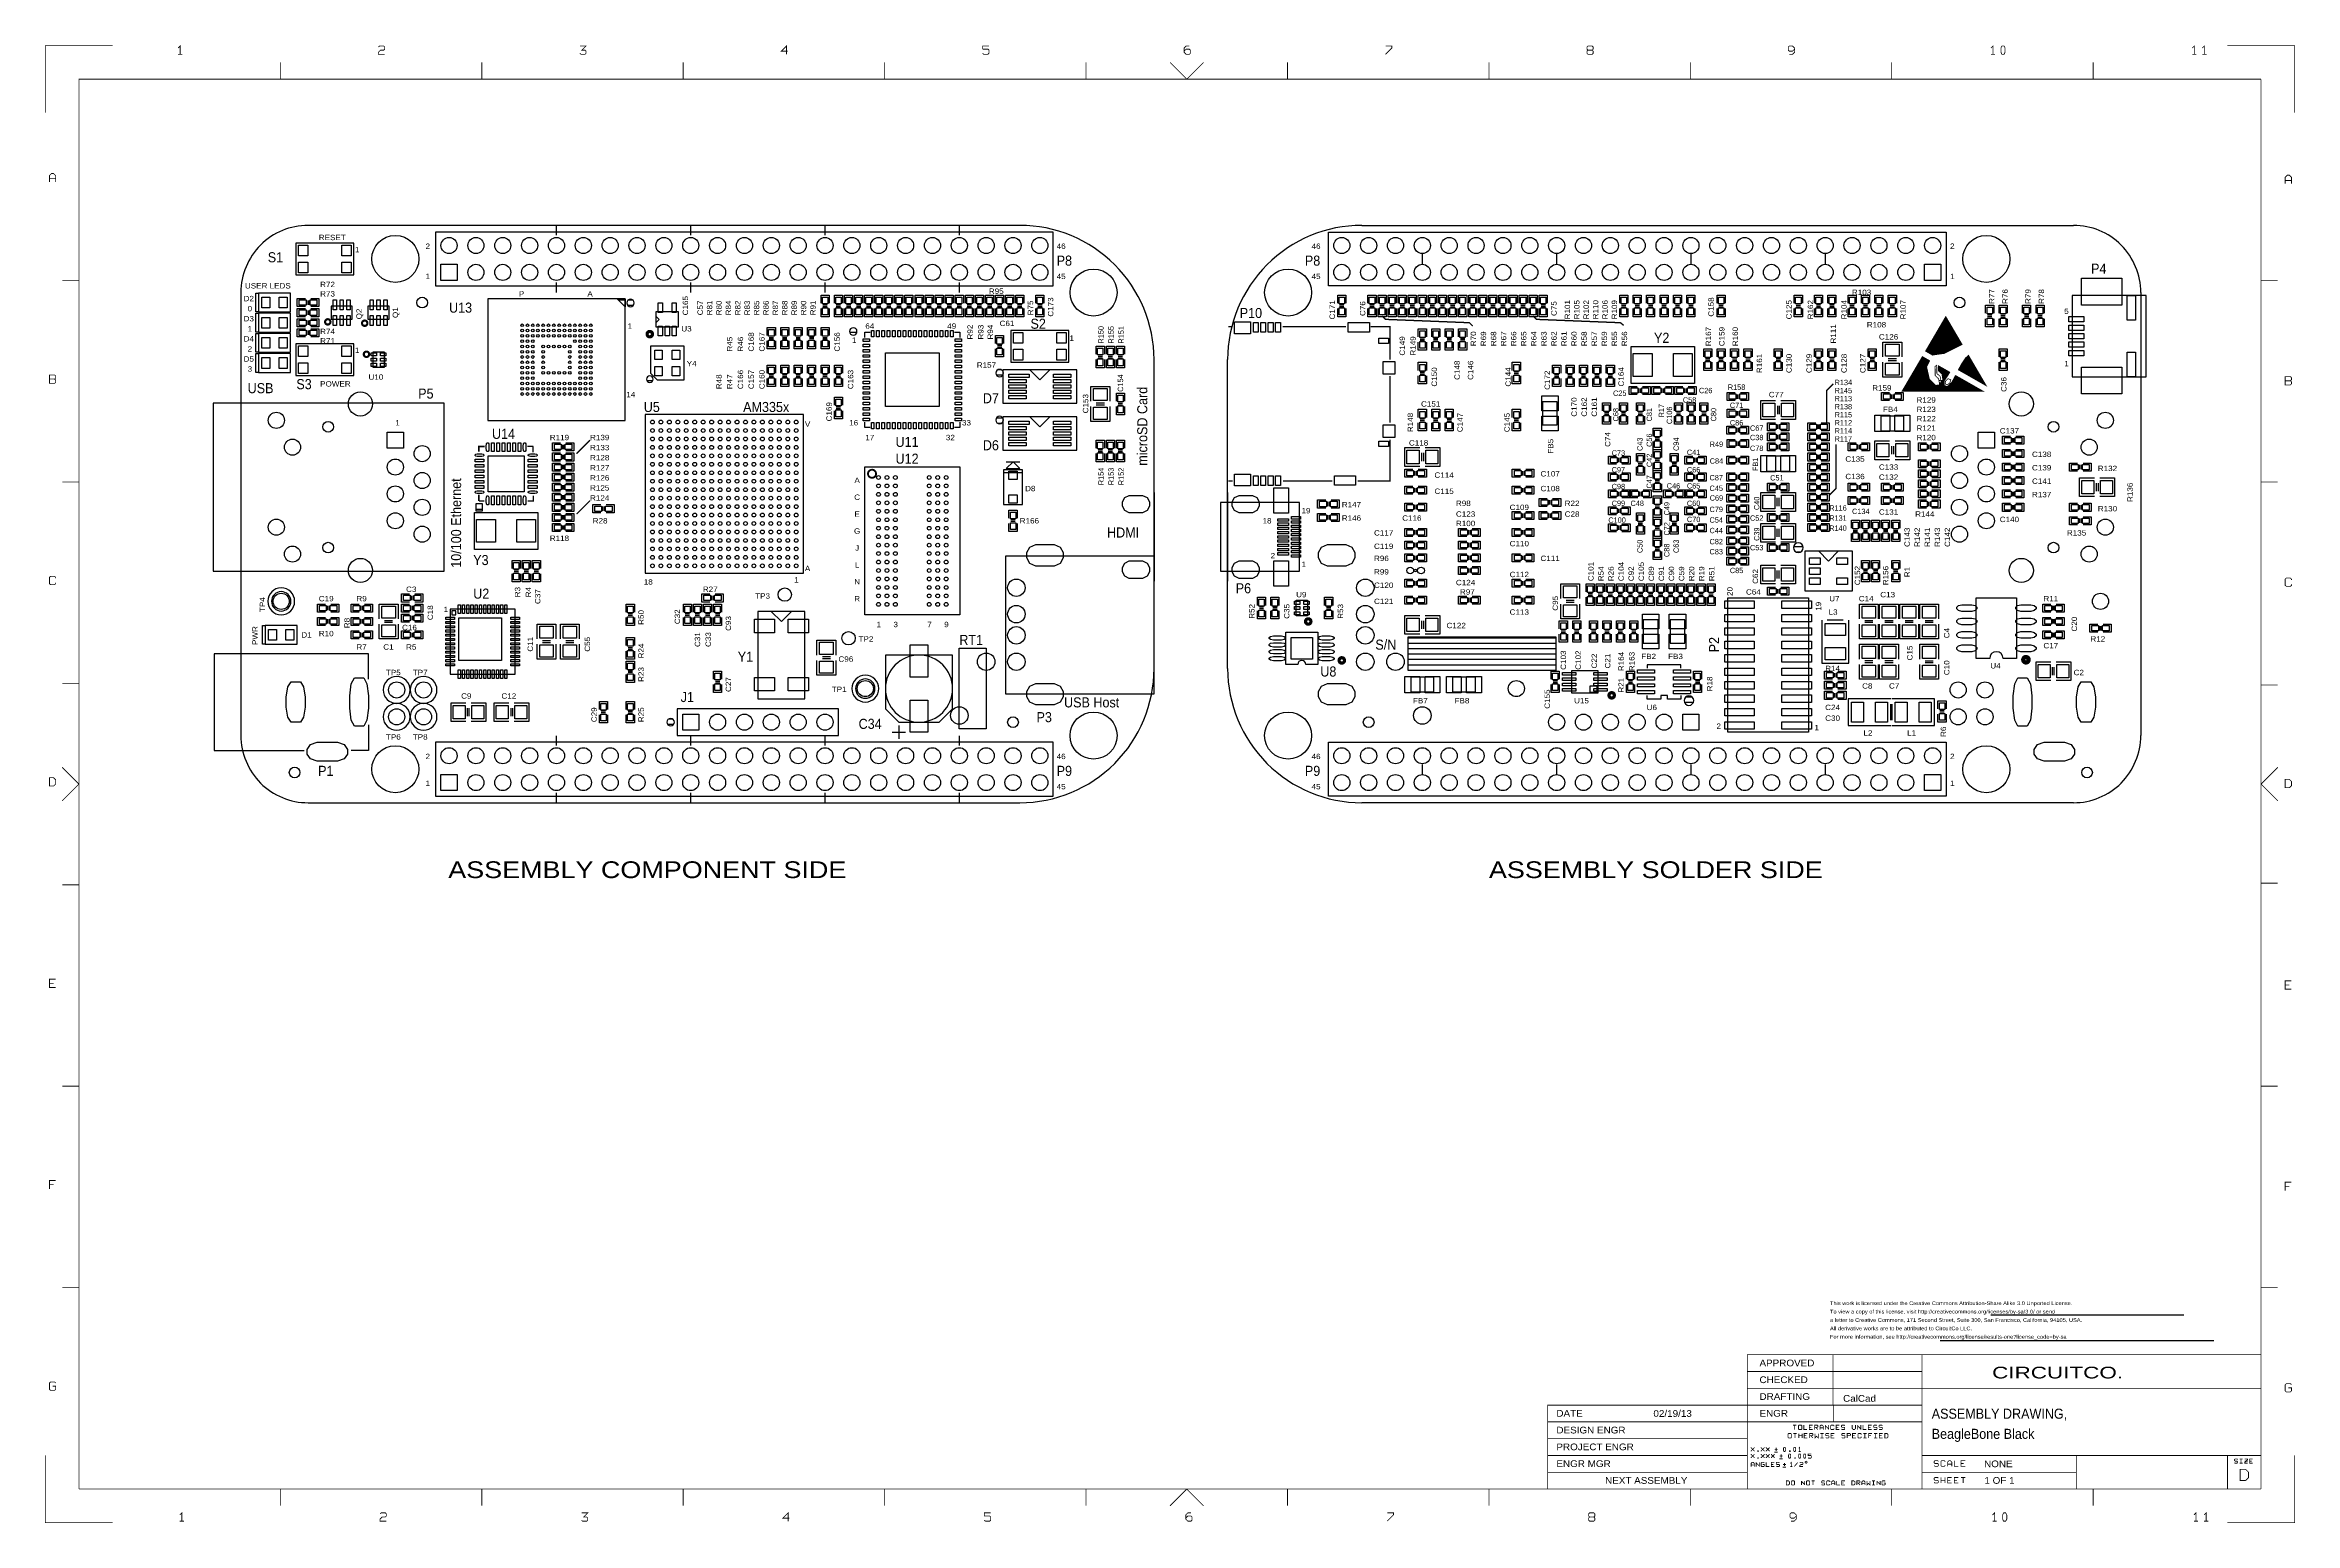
# Model space of a CAD drawing. Extents: x -14006 to 19506, y -9606 to 12409.
import ezdxf
from ezdxf.enums import TextEntityAlignment as Align

# ---------------------------------------------------------------- set-up
doc = ezdxf.new("R2010")
doc.units = 0
doc.header["$MEASUREMENT"] = 0
doc.layers.get('0').update_dxf_attribs({"linetype": 'CONTINUOUS'})
doc.layers.add('1', color=7, linetype='CONTINUOUS')

# ---------------------------------------------------------------- blocks, each defined once
blk = doc.blocks.new('FIGURE_SQUARE')
blk.add_lwpolyline([(-0.5, -0.5), (-0.5, 0.5), (0.5, 0.5), (0.5, -0.5)], close=True)
blk = doc.blocks.new('FIGURE_OBLONG')
blk.add_lwpolyline([(-0.5, -0.125), (-0.5, 0.125), (-0.416, 0.375), (-0.25, 0.5), (0.25, 0.5), (0.416, 0.375), (0.5, 0.125), (0.5, -0.125), (0.416, -0.375), (0.25, -0.5), (-0.25, -0.5), (-0.416, -0.375)], close=True)
blk = doc.blocks.new('FIGURE_CIRCLE')
blk.add_circle((0, 0), 0.5)

msp = doc.modelspace()

# ---------------------------------------------------------------- linework, layer by layer
at = {"layer": '1'}
for points, const_width in [([(-13000, 12400), (-14000, 12400), (-14000, 11400)], 12), ([(-11993, 12271), (-11993, 12395), (-12024, 12364)], 12), ([(-9040, 12379), (-9024, 12395), (-8962, 12395), (-8947, 12379), (-8947, 12348), (-8962, 12333), (-9009, 12333), (-9040, 12302), (-9040, 12271), (-8947, 12271)], 12), ([(-6040, 12286), (-6024, 12271), (-5962, 12271), (-5947, 12286), (-5947, 12317), (-5962, 12333), (-6009, 12333), (-5947, 12395), (-6040, 12395)], 12), ([(-2947, 12317), (-3040, 12317), (-2962, 12395), (-2962, 12271)], 12), ([(53, 12395), (-40, 12395), (-40, 12348)], 12), ([(3038, 12395), (2991, 12395), (2960, 12364), (2960, 12302), (2991, 12271), (3038, 12271), (3053, 12286), (3053, 12333), (3038, 12348), (2991, 12348), (2960, 12317)], 12), ([(5960, 12271), (6053, 12364), (6053, 12395), (5960, 12395)], 12), ([(9038, 12333), (8976, 12333), (8960, 12317), (8960, 12286), (8976, 12271), (9038, 12271), (9053, 12286), (9053, 12317), (9038, 12333), (9053, 12348), (9053, 12379), (9038, 12395), (8976, 12395), (8960, 12379), (8960, 12348), (8976, 12333)], 12), ([(12053, 12348), (12022, 12317), (11976, 12317), (11960, 12333), (11960, 12379), (11976, 12395), (12022, 12395), (12053, 12364), (12053, 12348), (12053, 12302), (12022, 12271), (11976, 12271)], 12), ([(15007, 12271), (15007, 12395), (14976, 12364)], 12), ([(18007, 12271), (18007, 12395), (17976, 12364)], 12), ([(18126, 12364), (18157, 12395), (18157, 12271)], 12), ([(19500, 11400), (19500, 12400), (18500, 12400)], 12), ([(-11962, 12271), (-12024, 12271)], 12), ([(-10500, 12150), (-10500, 11900)], 12), ([(-7500, 11900), (-7500, 12150)], 12), ([(-4500, 12150), (-4500, 11900)], 12), ([(-1500, 11900), (-1500, 12150)], 12), ([(-40, 12286), (-24, 12271), (38, 12271), (53, 12286), (53, 12333), (38, 12348), (-40, 12348)], 12), ([(1500, 12150), (1500, 11900)], 12), ([(3250, 12150), (3000, 11900), (2750, 12150)], 12), ([(4500, 11900), (4500, 12150)], 12), ([(7500, 12150), (7500, 11900)], 12), ([(10500, 11900), (10500, 12150)], 12), ([(13500, 12150), (13500, 11900)], 12), ([(15038, 12271), (14976, 12271)], 12), ([(16500, 11900), (16500, 12150)], 12), ([(18038, 12271), (17976, 12271)], 12), ([(18126, 12271), (18188, 12271)], 12), ([(-13500, -9100), (-13500, 11900), (19000, 11900)], 12), ([(19000, -9100), (19000, 11900)], 12), ([(-13940, 10371), (-13940, 10464), (-13909, 10495), (-13878, 10495), (-13847, 10464), (-13847, 10371)], 12), ([(-13847, 10417), (-13940, 10417)], 12), ([(19453, 10346), (19453, 10439), (19422, 10470), (19391, 10470), (19360, 10439), (19360, 10346)], 12), ([(19360, 10392), (19453, 10392)], 12), ([(-6388, 9572.64), (-6388, 9722.64)], 20), ([(-4388, 9572.64), (-4388, 9722.64)], 20), ([(-2388, 9572.64), (-2388, 9722.64)], 20), ([(-388, 9572.64), (-388, 9722.64)], 20), ([(6508.68, 9147.64), (6508.68, 9297.64)], 20), ([(8508.68, 9147.64), (8508.68, 9297.64)], 20), ([(10508.68, 9147.64), (10508.68, 9297.64)], 20), ([(12508.68, 9147.64), (12508.68, 9297.64)], 20), ([(-13750, 8900), (-13500, 8900)], 12), ([(-6388, 8722.64), (-6388, 8872.64)], 20), ([(-4388, 8722.64), (-4388, 8872.64)], 20), ([(-2388, 8722.64), (-2388, 8872.64)], 20), ([(-388, 8722.64), (-388, 8872.64)], 20), ([(19250, 8900), (19000, 8900)], 12), ([(7258.68, 8222.64), (7208.68, 8272.64), (5958.68, 8322.64), (5908.68, 8372.64)], 20), ([(9508.68, 8232.64), (9458.68, 8272.64), (8208.68, 8322.64), (8158.68, 8372.64)], 20), ([(3619.04, 8212.64), (3681.04, 8212.64)], 20), ([(4427.04, 8212.64), (5371.04, 8212.64)], 20), ([(5741.04, 8212.64), (6029.04, 8212.64), (6029.04, 7724.64)], 20), ([(14112.64, 8037.76), (14496.52, 8037.76)], 11.2), ([(14113.2, 8038.88), (14495.96, 8038.88)], 11.2), ([(14113.76, 8039.72), (14495.4, 8039.72)], 11.2), ([(14114.32, 8040.84), (14494.84, 8040.84)], 11.2), ([(14114.88, 8041.68), (14494.28, 8041.68)], 11.2), ([(14115.44, 8042.8), (14493.72, 8042.8)], 11.2), ([(14116, 8043.64), (14493.16, 8043.64)], 11.2), ([(14116.56, 8044.76), (14492.32, 8044.76)], 11.2), ([(14117.12, 8045.6), (14491.76, 8045.6)], 11.2), ([(14117.68, 8046.72), (14491.2, 8046.72)], 11.2), ([(14118.24, 8047.56), (14490.64, 8047.56)], 11.2), ([(14118.8, 8048.68), (14490.08, 8048.68)], 11.2), ([(14119.64, 8049.52), (14489.52, 8049.52)], 11.2), ([(14120.2, 8050.64), (14488.96, 8050.64)], 11.2), ([(14120.76, 8051.48), (14488.4, 8051.48)], 11.2), ([(14121.32, 8052.6), (14487.84, 8052.6)], 11.2), ([(14121.88, 8053.44), (14487.28, 8053.44)], 11.2), ([(14122.44, 8054.56), (14486.72, 8054.56)], 11.2), ([(14123, 8055.4), (14486.16, 8055.4)], 11.2), ([(14123.56, 8056.52), (14485.6, 8056.52)], 11.2), ([(14124.12, 8057.36), (14485.04, 8057.36)], 11.2), ([(14124.68, 8058.48), (14484.48, 8058.48)], 11.2), ([(14125.24, 8059.32), (14483.92, 8059.32)], 11.2), ([(14125.8, 8060.44), (14483.36, 8060.44)], 11.2), ([(14126.36, 8061.28), (14482.8, 8061.28)], 11.2), ([(14126.92, 8062.4), (14482.24, 8062.4)], 11.2), ([(14127.48, 8063.24), (14481.68, 8063.24)], 11.2), ([(14128.04, 8064.36), (14480.84, 8064.36)], 11.2), ([(14128.6, 8065.2), (14480.28, 8065.2)], 11.2), ([(14129.16, 8066.32), (14479.72, 8066.32)], 11.2), ([(14129.72, 8067.16), (14479.16, 8067.16)], 11.2), ([(14130.28, 8068.28), (14478.6, 8068.28)], 11.2), ([(14131.12, 8069.12), (14478.04, 8069.12)], 11.2), ([(14131.68, 8070.24), (14477.48, 8070.24)], 11.2), ([(14132.24, 8071.08), (14476.92, 8071.08)], 11.2), ([(14132.8, 8072.2), (14476.36, 8072.2)], 11.2), ([(14133.36, 8073.04), (14475.8, 8073.04)], 11.2), ([(14133.92, 8074.16), (14475.24, 8074.16)], 11.2), ([(14134.48, 8075), (14474.68, 8075)], 11.2), ([(14135.04, 8076.12), (14474.12, 8076.12)], 11.2), ([(14135.6, 8076.96), (14473.56, 8076.96)], 11.2), ([(14136.16, 8078.08), (14473, 8078.08)], 11.2), ([(14136.72, 8078.92), (14472.44, 8078.92)], 11.2), ([(14137.28, 8080.04), (14471.88, 8080.04)], 11.2), ([(14137.84, 8080.88), (14471.32, 8080.88)], 11.2), ([(14138.4, 8082), (14470.76, 8082)], 11.2), ([(14138.96, 8082.84), (14469.92, 8082.84)], 11.2), ([(14139.52, 8083.96), (14469.36, 8083.96)], 11.2), ([(14140.08, 8084.8), (14468.8, 8084.8)], 11.2), ([(14140.64, 8085.92), (14468.24, 8085.92)], 11.2), ([(14141.2, 8086.76), (14467.68, 8086.76)], 11.2), ([(14141.76, 8087.88), (14467.12, 8087.88)], 11.2), ([(14142.6, 8088.72), (14466.56, 8088.72)], 11.2), ([(14143.16, 8089.84), (14466, 8089.84)], 11.2), ([(14143.72, 8090.68), (14465.44, 8090.68)], 11.2), ([(14144.28, 8091.8), (14464.88, 8091.8)], 11.2), ([(14144.84, 8092.64), (14464.32, 8092.64)], 11.2), ([(14145.4, 8093.76), (14463.76, 8093.76)], 11.2), ([(14145.96, 8094.6), (14463.2, 8094.6)], 11.2), ([(14146.52, 8095.72), (14462.64, 8095.72)], 11.2), ([(14147.08, 8096.56), (14462.08, 8096.56)], 11.2), ([(14147.64, 8097.68), (14461.52, 8097.68)], 11.2), ([(14148.2, 8098.52), (14460.96, 8098.52)], 11.2), ([(14148.76, 8099.64), (14460.4, 8099.64)], 11.2), ([(14149.32, 8100.48), (14459.84, 8100.48)], 11.2), ([(14149.88, 8101.6), (14459.28, 8101.6)], 11.2), ([(14150.44, 8102.44), (14458.44, 8102.44)], 11.2), ([(14151, 8103.56), (14457.88, 8103.56)], 11.2), ([(14151.56, 8104.4), (14457.32, 8104.4)], 11.2), ([(14152.12, 8105.52), (14456.76, 8105.52)], 11.2), ([(14152.68, 8106.36), (14456.2, 8106.36)], 11.2), ([(14153.24, 8107.48), (14455.64, 8107.48)], 11.2), ([(14154.08, 8108.32), (14455.08, 8108.32)], 11.2), ([(14154.64, 8109.44), (14454.52, 8109.44)], 11.2), ([(14155.2, 8110.28), (14453.96, 8110.28)], 11.2), ([(14155.76, 8111.4), (14453.4, 8111.4)], 11.2), ([(14156.32, 8112.24), (14452.84, 8112.24)], 11.2), ([(14156.88, 8113.36), (14452.28, 8113.36)], 11.2), ([(14157.44, 8114.2), (14451.72, 8114.2)], 11.2), ([(14158, 8115.32), (14451.16, 8115.32)], 11.2), ([(14158.56, 8116.16), (14450.6, 8116.16)], 11.2), ([(14159.12, 8117.28), (14450.04, 8117.28)], 11.2), ([(14159.68, 8118.12), (14449.48, 8118.12)], 11.2), ([(14160.24, 8119.24), (14448.92, 8119.24)], 11.2), ([(14160.8, 8120.08), (14448.36, 8120.08)], 11.2), ([(14161.36, 8121.2), (14447.8, 8121.2)], 11.2), ([(14161.92, 8122.04), (14446.96, 8122.04)], 11.2), ([(14162.48, 8123.16), (14446.4, 8123.16)], 11.2), ([(14163.04, 8124), (14445.84, 8124)], 11.2), ([(14163.6, 8125.12), (14445.28, 8125.12)], 11.2), ([(14164.16, 8125.96), (14444.72, 8125.96)], 11.2), ([(14164.72, 8127.08), (14444.16, 8127.08)], 11.2), ([(14165.56, 8127.92), (14443.6, 8127.92)], 11.2), ([(14166.12, 8129.04), (14443.04, 8129.04)], 11.2), ([(14166.68, 8129.88), (14442.48, 8129.88)], 11.2), ([(14167.24, 8131), (14441.92, 8131)], 11.2), ([(14167.8, 8131.84), (14441.36, 8131.84)], 11.2), ([(14168.36, 8132.96), (14440.8, 8132.96)], 11.2), ([(14168.92, 8133.8), (14440.24, 8133.8)], 11.2), ([(14169.48, 8134.92), (14439.68, 8134.92)], 11.2), ([(14170.04, 8135.76), (14439.12, 8135.76)], 11.2), ([(14170.6, 8136.88), (14438.56, 8136.88)], 11.2), ([(14171.16, 8137.72), (14438, 8137.72)], 11.2), ([(14171.72, 8138.84), (14437.44, 8138.84)], 11.2), ([(14172.28, 8139.68), (14436.88, 8139.68)], 11.2), ([(14172.84, 8140.8), (14436.32, 8140.8)], 11.2), ([(14173.4, 8141.64), (14435.48, 8141.64)], 11.2), ([(14173.96, 8142.76), (14434.92, 8142.76)], 11.2), ([(14174.52, 8143.6), (14434.36, 8143.6)], 11.2), ([(14175.08, 8144.72), (14433.8, 8144.72)], 11.2), ([(14175.64, 8145.56), (14433.24, 8145.56)], 11.2), ([(14176.2, 8146.68), (14432.68, 8146.68)], 11.2), ([(14177.04, 8147.52), (14432.12, 8147.52)], 11.2), ([(14177.6, 8148.64), (14431.56, 8148.64)], 11.2), ([(14178.16, 8149.48), (14431, 8149.48)], 11.2), ([(14178.72, 8150.6), (14430.44, 8150.6)], 11.2), ([(14179.28, 8151.44), (14429.88, 8151.44)], 11.2), ([(14179.84, 8152.56), (14429.32, 8152.56)], 11.2), ([(14180.4, 8153.4), (14428.76, 8153.4)], 11.2), ([(14180.96, 8154.52), (14428.2, 8154.52)], 11.2), ([(14181.52, 8155.36), (14427.64, 8155.36)], 11.2), ([(14182.08, 8156.48), (14427.08, 8156.48)], 11.2), ([(14182.64, 8157.32), (14426.52, 8157.32)], 11.2), ([(14183.2, 8158.44), (14425.96, 8158.44)], 11.2), ([(14183.76, 8159.28), (14425.4, 8159.28)], 11.2), ([(14184.32, 8160.4), (14424.84, 8160.4)], 11.2), ([(14184.88, 8161.24), (14424, 8161.24)], 11.2), ([(14185.44, 8162.36), (14423.44, 8162.36)], 11.2), ([(14186, 8163.2), (14422.88, 8163.2)], 11.2), ([(14186.56, 8164.32), (14422.32, 8164.32)], 11.2), ([(14187.12, 8165.16), (14421.76, 8165.16)], 11.2), ([(14187.68, 8166.28), (14421.2, 8166.28)], 11.2), ([(14188.52, 8167.12), (14420.64, 8167.12)], 11.2), ([(14189.08, 8168.24), (14420.08, 8168.24)], 11.2), ([(14189.64, 8169.08), (14419.52, 8169.08)], 11.2), ([(14190.2, 8170.2), (14418.96, 8170.2)], 11.2), ([(14190.76, 8171.04), (14418.4, 8171.04)], 11.2), ([(14191.32, 8172.16), (14417.84, 8172.16)], 11.2), ([(14191.88, 8173), (14417.28, 8173)], 11.2), ([(14192.44, 8174.12), (14416.72, 8174.12)], 11.2), ([(14193, 8174.96), (14416.16, 8174.96)], 11.2), ([(14193.56, 8176.08), (14415.6, 8176.08)], 11.2), ([(14194.12, 8176.92), (14415.04, 8176.92)], 11.2), ([(14194.68, 8178.04), (14414.48, 8178.04)], 11.2), ([(14195.24, 8178.88), (14413.92, 8178.88)], 11.2), ([(14195.8, 8180), (14413.36, 8180)], 11.2), ([(14196.36, 8180.84), (14412.52, 8180.84)], 11.2), ([(14196.92, 8181.96), (14411.96, 8181.96)], 11.2), ([(14197.48, 8182.8), (14411.4, 8182.8)], 11.2), ([(14198.04, 8183.92), (14410.84, 8183.92)], 11.2), ([(14198.6, 8184.76), (14410.28, 8184.76)], 11.2), ([(14199.44, 8185.88), (14409.72, 8185.88)], 11.2), ([(14200, 8186.72), (14409.16, 8186.72)], 11.2), ([(14200.56, 8187.84), (14408.6, 8187.84)], 11.2), ([(14201.12, 8188.68), (14408.04, 8188.68)], 11.2), ([(14201.68, 8189.8), (14407.48, 8189.8)], 11.2), ([(14202.24, 8190.64), (14406.92, 8190.64)], 11.2), ([(14202.8, 8191.76), (14406.36, 8191.76)], 11.2), ([(14203.36, 8192.6), (14405.8, 8192.6)], 11.2), ([(14203.92, 8193.72), (14405.24, 8193.72)], 11.2), ([(14204.48, 8194.56), (14404.68, 8194.56)], 11.2), ([(14205.04, 8195.68), (14404.12, 8195.68)], 11.2), ([(14205.6, 8196.52), (14403.56, 8196.52)], 11.2), ([(14206.16, 8197.64), (14403, 8197.64)], 11.2), ([(14206.72, 8198.48), (14402.44, 8198.48)], 11.2), ([(14207.28, 8199.6), (14401.88, 8199.6)], 11.2), ([(14207.84, 8200.44), (14401.04, 8200.44)], 11.2), ([(14208.4, 8201.56), (14400.48, 8201.56)], 11.2), ([(14208.96, 8202.4), (14399.92, 8202.4)], 11.2), ([(14209.52, 8203.52), (14399.36, 8203.52)], 11.2), ([(14210.08, 8204.36), (14398.8, 8204.36)], 11.2), ([(14210.92, 8205.48), (14398.24, 8205.48)], 11.2), ([(14211.48, 8206.32), (14397.68, 8206.32)], 11.2), ([(14212.04, 8207.44), (14397.12, 8207.44)], 11.2), ([(14212.6, 8208.28), (14396.56, 8208.28)], 11.2), ([(14213.16, 8209.4), (14396, 8209.4)], 11.2), ([(14213.72, 8210.24), (14395.44, 8210.24)], 11.2), ([(14214.28, 8211.36), (14394.88, 8211.36)], 11.2), ([(14214.84, 8212.2), (14394.32, 8212.2)], 11.2), ([(14215.4, 8213.32), (14393.76, 8213.32)], 11.2), ([(14215.96, 8214.16), (14393.2, 8214.16)], 11.2), ([(14216.52, 8215.28), (14392.64, 8215.28)], 11.2), ([(14217.08, 8216.12), (14392.08, 8216.12)], 11.2), ([(14217.64, 8217.24), (14391.52, 8217.24)], 11.2), ([(14218.2, 8218.08), (14390.96, 8218.08)], 11.2), ([(14218.76, 8219.2), (14390.4, 8219.2)], 11.2), ([(14219.32, 8220.04), (14389.56, 8220.04)], 11.2), ([(14219.88, 8221.16), (14389, 8221.16)], 11.2), ([(14220.44, 8222), (14388.44, 8222)], 11.2), ([(14221, 8223.12), (14387.88, 8223.12)], 11.2), ([(14221.56, 8223.96), (14387.32, 8223.96)], 11.2), ([(14222.4, 8225.08), (14386.76, 8225.08)], 11.2), ([(14222.96, 8225.92), (14386.2, 8225.92)], 11.2), ([(14223.52, 8227.04), (14385.64, 8227.04)], 11.2), ([(14224.08, 8227.88), (14385.08, 8227.88)], 11.2), ([(14224.64, 8229), (14384.52, 8229)], 11.2), ([(14225.2, 8229.84), (14383.96, 8229.84)], 11.2), ([(14225.76, 8230.96), (14383.4, 8230.96)], 11.2), ([(14226.32, 8231.8), (14382.84, 8231.8)], 11.2), ([(14226.88, 8232.92), (14382.28, 8232.92)], 11.2), ([(14227.44, 8233.76), (14381.72, 8233.76)], 11.2), ([(14228, 8234.88), (14381.16, 8234.88)], 11.2), ([(14228.56, 8235.72), (14380.6, 8235.72)], 11.2), ([(14229.12, 8236.84), (14380.04, 8236.84)], 11.2), ([(14229.68, 8237.68), (14379.48, 8237.68)], 11.2), ([(14230.24, 8238.8), (14378.92, 8238.8)], 11.2), ([(14230.8, 8239.64), (14378.08, 8239.64)], 11.2), ([(14231.36, 8240.76), (14377.52, 8240.76)], 11.2), ([(14231.92, 8241.6), (14376.96, 8241.6)], 11.2), ([(14232.48, 8242.72), (14376.4, 8242.72)], 11.2), ([(14233.04, 8243.56), (14375.84, 8243.56)], 11.2), ([(14233.88, 8244.68), (14375.28, 8244.68)], 11.2), ([(14234.44, 8245.52), (14374.72, 8245.52)], 11.2), ([(14235, 8246.64), (14374.16, 8246.64)], 11.2), ([(14235.56, 8247.48), (14373.6, 8247.48)], 11.2), ([(14236.12, 8248.6), (14373.04, 8248.6)], 11.2), ([(14236.68, 8249.44), (14372.48, 8249.44)], 11.2), ([(14237.24, 8250.56), (14371.92, 8250.56)], 11.2), ([(14237.8, 8251.4), (14371.36, 8251.4)], 11.2), ([(14238.36, 8252.52), (14370.8, 8252.52)], 11.2), ([(14238.92, 8253.36), (14370.24, 8253.36)], 11.2), ([(14239.48, 8254.48), (14369.68, 8254.48)], 11.2), ([(14240.04, 8255.32), (14369.12, 8255.32)], 11.2), ([(14240.6, 8256.44), (14368.56, 8256.44)], 11.2), ([(14241.16, 8257.28), (14368, 8257.28)], 11.2), ([(14241.72, 8258.4), (14367.16, 8258.4)], 11.2), ([(14242.28, 8259.24), (14366.6, 8259.24)], 11.2), ([(14242.84, 8260.36), (14366.04, 8260.36)], 11.2), ([(14243.4, 8261.2), (14365.48, 8261.2)], 11.2), ([(14243.96, 8262.32), (14364.92, 8262.32)], 11.2), ([(14244.52, 8263.16), (14364.36, 8263.16)], 11.2), ([(14245.36, 8264.28), (14363.8, 8264.28)], 11.2), ([(14245.92, 8265.12), (14363.24, 8265.12)], 11.2), ([(14246.48, 8266.24), (14362.68, 8266.24)], 11.2), ([(14247.04, 8267.08), (14362.12, 8267.08)], 11.2), ([(14247.6, 8268.2), (14361.56, 8268.2)], 11.2), ([(14248.16, 8269.04), (14361, 8269.04)], 11.2), ([(14248.72, 8270.16), (14360.44, 8270.16)], 11.2), ([(14249.28, 8271), (14359.88, 8271)], 11.2), ([(14249.84, 8272.12), (14359.32, 8272.12)], 11.2), ([(14250.4, 8272.96), (14358.76, 8272.96)], 11.2), ([(14250.96, 8274.08), (14358.2, 8274.08)], 11.2), ([(14251.52, 8274.92), (14357.64, 8274.92)], 11.2), ([(14252.08, 8276.04), (14357.08, 8276.04)], 11.2), ([(14252.64, 8276.88), (14356.52, 8276.88)], 11.2), ([(14253.2, 8278), (14355.68, 8278)], 11.2), ([(14253.76, 8278.84), (14355.12, 8278.84)], 11.2), ([(14254.32, 8279.96), (14354.56, 8279.96)], 11.2), ([(14254.88, 8280.8), (14354, 8280.8)], 11.2), ([(14255.44, 8281.92), (14353.44, 8281.92)], 11.2), ([(14256, 8282.76), (14352.88, 8282.76)], 11.2), ([(14256.84, 8283.88), (14352.32, 8283.88)], 11.2), ([(14257.4, 8284.72), (14351.76, 8284.72)], 11.2), ([(14257.96, 8285.84), (14351.2, 8285.84)], 11.2), ([(14258.52, 8286.68), (14350.64, 8286.68)], 11.2), ([(14259.08, 8287.8), (14350.08, 8287.8)], 11.2), ([(14259.64, 8288.64), (14349.52, 8288.64)], 11.2), ([(14260.2, 8289.76), (14348.96, 8289.76)], 11.2), ([(14260.76, 8290.6), (14348.4, 8290.6)], 11.2), ([(14261.32, 8291.72), (14347.84, 8291.72)], 11.2), ([(14261.88, 8292.56), (14347.28, 8292.56)], 11.2), ([(14262.44, 8293.68), (14346.72, 8293.68)], 11.2), ([(14263, 8294.52), (14346.16, 8294.52)], 11.2), ([(14263.56, 8295.64), (14345.6, 8295.64)], 11.2), ([(14264.12, 8296.48), (14345.04, 8296.48)], 11.2), ([(14264.68, 8297.6), (14344.2, 8297.6)], 11.2), ([(14265.24, 8298.44), (14343.64, 8298.44)], 11.2), ([(14265.8, 8299.56), (14343.08, 8299.56)], 11.2), ([(14266.36, 8300.4), (14342.52, 8300.4)], 11.2), ([(14266.92, 8301.52), (14341.96, 8301.52)], 11.2), ([(14267.48, 8302.36), (14341.4, 8302.36)], 11.2), ([(14268.32, 8303.48), (14340.84, 8303.48)], 11.2), ([(14268.88, 8304.32), (14340.28, 8304.32)], 11.2), ([(14269.44, 8305.44), (14339.72, 8305.44)], 11.2), ([(14270, 8306.28), (14339.16, 8306.28)], 11.2), ([(14270.56, 8307.4), (14338.6, 8307.4)], 11.2), ([(14271.12, 8308.24), (14338.04, 8308.24)], 11.2), ([(14271.68, 8309.36), (14337.48, 8309.36)], 11.2), ([(14272.24, 8310.2), (14336.92, 8310.2)], 11.2), ([(14272.8, 8311.32), (14336.36, 8311.32)], 11.2), ([(14273.36, 8312.16), (14335.8, 8312.16)], 11.2), ([(14273.92, 8313.28), (14335.24, 8313.28)], 11.2), ([(14274.48, 8314.12), (14334.68, 8314.12)], 11.2), ([(14275.04, 8315.24), (14334.12, 8315.24)], 11.2), ([(14275.6, 8316.08), (14333.56, 8316.08)], 11.2), ([(14276.16, 8317.2), (14332.72, 8317.2)], 11.2), ([(14276.72, 8318.04), (14332.16, 8318.04)], 11.2), ([(14277.28, 8319.16), (14331.6, 8319.16)], 11.2), ([(14277.84, 8320), (14331.04, 8320)], 11.2), ([(14278.4, 8321.12), (14330.48, 8321.12)], 11.2), ([(14278.96, 8321.96), (14329.92, 8321.96)], 11.2), ([(14279.8, 8323.08), (14329.36, 8323.08)], 11.2), ([(14280.36, 8323.92), (14328.8, 8323.92)], 11.2), ([(14280.92, 8325.04), (14328.24, 8325.04)], 11.2), ([(14281.48, 8325.88), (14327.68, 8325.88)], 11.2), ([(14282.04, 8327), (14327.12, 8327)], 11.2), ([(14282.6, 8327.84), (14326.56, 8327.84)], 11.2), ([(14283.16, 8328.96), (14326, 8328.96)], 11.2), ([(14283.72, 8329.8), (14325.44, 8329.8)], 11.2), ([(14284.28, 8330.92), (14324.88, 8330.92)], 11.2), ([(14284.84, 8331.76), (14324.32, 8331.76)], 11.2), ([(14285.4, 8332.88), (14323.76, 8332.88)], 11.2), ([(14285.96, 8333.72), (14323.2, 8333.72)], 11.2), ([(14286.52, 8334.84), (14322.64, 8334.84)], 11.2), ([(14287.08, 8335.68), (14322.08, 8335.68)], 11.2), ([(14287.64, 8336.8), (14321.24, 8336.8)], 11.2), ([(14288.2, 8337.64), (14320.68, 8337.64)], 11.2), ([(14288.76, 8338.76), (14320.12, 8338.76)], 11.2), ([(14289.32, 8339.6), (14319.56, 8339.6)], 11.2), ([(14289.88, 8340.72), (14319, 8340.72)], 11.2), ([(14290.44, 8341.56), (14318.44, 8341.56)], 11.2), ([(14291.28, 8342.68), (14317.88, 8342.68)], 11.2), ([(14291.84, 8343.52), (14317.32, 8343.52)], 11.2), ([(14292.4, 8344.64), (14316.76, 8344.64)], 11.2), ([(14292.96, 8345.48), (14316.2, 8345.48)], 11.2), ([(14293.52, 8346.6), (14315.64, 8346.6)], 11.2), ([(14294.08, 8347.44), (14315.08, 8347.44)], 11.2), ([(14294.64, 8348.56), (14314.52, 8348.56)], 11.2), ([(14295.2, 8349.4), (14313.96, 8349.4)], 11.2), ([(14295.76, 8350.52), (14313.4, 8350.52)], 11.2), ([(14296.32, 8351.36), (14312.84, 8351.36)], 11.2), ([(14296.88, 8352.48), (14312.28, 8352.48)], 11.2), ([(14297.44, 8353.32), (14311.72, 8353.32)], 11.2), ([(14298, 8354.44), (14311.16, 8354.44)], 11.2), ([(14298.56, 8355.28), (14310.6, 8355.28)], 11.2), ([(14299.12, 8356.4), (14309.76, 8356.4)], 11.2), ([(14299.68, 8357.24), (14309.2, 8357.24)], 11.2), ([(14300.24, 8358.36), (14308.64, 8358.36)], 11.2), ([(14300.8, 8359.2), (14308.08, 8359.2)], 11.2), ([(14301.36, 8360.32), (14307.52, 8360.32)], 11.2), ([(14301.92, 8361.16), (14306.96, 8361.16)], 11.2), ([(14302.76, 8362.28), (14306.4, 8362.28)], 11.2), ([(14303.32, 8363.12), (14305.84, 8363.12)], 11.2), ([(14303.88, 8364.24), (14305.28, 8364.24)], 11.2), ([(14304.44, 8365.08), (14304.72, 8365.08)], 11.2), ([(13916.92, 7702.6), (14063.64, 7702.6)], 11.2), ([(13917.48, 7703.72), (14064.2, 7703.72)], 11.2), ([(13918.04, 7704.56), (14064.76, 7704.56)], 11.2), ([(13918.6, 7705.68), (14065.04, 7705.68)], 11.2), ([(13919.16, 7706.52), (14064.76, 7706.52)], 11.2), ([(13919.72, 7707.64), (14062.8, 7707.64)], 11.2), ([(13920.28, 7708.48), (14061.12, 7708.48)], 11.2), ([(13920.84, 7709.6), (14059.44, 7709.6)], 11.2), ([(13921.4, 7710.44), (14057.76, 7710.44)], 11.2), ([(13921.96, 7711.56), (14056.08, 7711.56)], 11.2), ([(13922.52, 7712.4), (14054.4, 7712.4)], 11.2), ([(13923.08, 7713.52), (14052.72, 7713.52)], 11.2), ([(13923.64, 7714.36), (14050.76, 7714.36)], 11.2), ([(13924.48, 7715.48), (14049.08, 7715.48)], 11.2), ([(13925.04, 7716.32), (14047.4, 7716.32)], 11.2), ([(13925.6, 7717.44), (14045.72, 7717.44)], 11.2), ([(13926.16, 7718.28), (14044.04, 7718.28)], 11.2), ([(13926.72, 7719.4), (14042.36, 7719.4)], 11.2), ([(13927.28, 7720.24), (14040.68, 7720.24)], 11.2), ([(13927.84, 7721.36), (14038.72, 7721.36)], 11.2), ([(13928.4, 7722.2), (14037.04, 7722.2)], 11.2), ([(13928.96, 7723.32), (14035.36, 7723.32)], 11.2), ([(13929.52, 7724.16), (14033.68, 7724.16)], 11.2), ([(13930.08, 7725.28), (14032, 7725.28)], 11.2), ([(13930.64, 7726.12), (14030.32, 7726.12)], 11.2), ([(13931.2, 7727.24), (14028.64, 7727.24)], 11.2), ([(13931.76, 7728.08), (14026.68, 7728.08)], 11.2), ([(13932.32, 7729.2), (14025, 7729.2)], 11.2), ([(13932.88, 7730.04), (14023.32, 7730.04)], 11.2), ([(13933.44, 7731.16), (14021.64, 7731.16)], 11.2), ([(13934, 7732), (14019.96, 7732)], 11.2), ([(13934.84, 7733.12), (14018.28, 7733.12)], 11.2), ([(13935.4, 7733.96), (14016.6, 7733.96)], 11.2), ([(13935.96, 7735.08), (14014.64, 7735.08)], 11.2), ([(13936.52, 7735.92), (14012.96, 7735.92)], 11.2), ([(13937.08, 7737.04), (14011.28, 7737.04)], 11.2), ([(13937.64, 7737.88), (14009.6, 7737.88)], 11.2), ([(13938.2, 7739), (14007.92, 7739)], 11.2), ([(13938.76, 7739.84), (14006.24, 7739.84)], 11.2), ([(13939.32, 7740.96), (14004.56, 7740.96)], 11.2), ([(13939.88, 7741.8), (14002.6, 7741.8)], 11.2), ([(13940.44, 7742.92), (14000.92, 7742.92)], 11.2), ([(13941, 7743.76), (13999.24, 7743.76)], 11.2), ([(13941.56, 7744.88), (13997.56, 7744.88)], 11.2), ([(13942.12, 7745.72), (13995.88, 7745.72)], 11.2), ([(13942.68, 7746.84), (13994.2, 7746.84)], 11.2), ([(13943.24, 7747.68), (13992.52, 7747.68)], 11.2), ([(13943.8, 7748.8), (13990.56, 7748.8)], 11.2), ([(13944.36, 7749.64), (13988.88, 7749.64)], 11.2), ([(13945.2, 7750.76), (13987.2, 7750.76)], 11.2), ([(13945.76, 7751.6), (13985.52, 7751.6)], 11.2), ([(13946.32, 7752.72), (13983.84, 7752.72)], 11.2), ([(13946.88, 7753.56), (13982.16, 7753.56)], 11.2), ([(13947.44, 7754.68), (13980.48, 7754.68)], 11.2), ([(13948, 7755.52), (13978.52, 7755.52)], 11.2), ([(13948.56, 7756.64), (13976.84, 7756.64)], 11.2), ([(13949.12, 7757.48), (13975.16, 7757.48)], 11.2), ([(13949.68, 7758.6), (13973.48, 7758.6)], 11.2), ([(13950.24, 7759.44), (13971.8, 7759.44)], 11.2), ([(13950.8, 7760.56), (13970.12, 7760.56)], 11.2), ([(13951.36, 7761.4), (13968.44, 7761.4)], 11.2), ([(13951.92, 7762.52), (13966.48, 7762.52)], 11.2), ([(13952.48, 7763.36), (13964.8, 7763.36)], 11.2), ([(13953.04, 7764.48), (13963.12, 7764.48)], 11.2), ([(13953.6, 7765.32), (13961.44, 7765.32)], 11.2), ([(13954.16, 7766.44), (13959.76, 7766.44)], 11.2), ([(13954.72, 7767.28), (13958.08, 7767.28)], 11.2), ([(13955.28, 7768.4), (13956.4, 7768.4)], 11.2), ([(14002.32, 7849.6), (14352.04, 7849.6)], 11.2), ([(14002.88, 7850.72), (14354, 7850.72)], 11.2), ([(14003.44, 7851.56), (14355.96, 7851.56)], 11.2), ([(14003.44, 7848.76), (14350.08, 7848.76)], 11.2), ([(14004, 7852.68), (14357.92, 7852.68)], 11.2), ([(14004.56, 7853.52), (14359.88, 7853.52)], 11.2), ([(14005.12, 7847.64), (14348.12, 7847.64)], 11.2), ([(14005.4, 7854.64), (14361.84, 7854.64)], 11.2), ([(14005.96, 7855.48), (14363.8, 7855.48)], 11.2), ([(14006.52, 7856.6), (14365.76, 7856.6)], 11.2), ([(14006.8, 7846.8), (14346.16, 7846.8)], 11.2), ([(14007.08, 7857.44), (14367.72, 7857.44)], 11.2), ([(14007.64, 7858.56), (14369.68, 7858.56)], 11.2), ([(14008.2, 7859.4), (14371.64, 7859.4)], 11.2), ([(14008.48, 7845.68), (14344.2, 7845.68)], 11.2), ([(14008.76, 7860.52), (14373.6, 7860.52)], 11.2), ([(14009.32, 7861.36), (14375.56, 7861.36)], 11.2), ([(14009.88, 7862.48), (14377.52, 7862.48)], 11.2), ([(14010.16, 7844.84), (14342.24, 7844.84)], 11.2), ([(14010.44, 7863.32), (14379.48, 7863.32)], 11.2), ([(14011, 7864.44), (14381.44, 7864.44)], 11.2), ([(14011.56, 7865.28), (14383.4, 7865.28)], 11.2), ([(14011.84, 7843.72), (14340.28, 7843.72)], 11.2), ([(14012.12, 7866.4), (14385.36, 7866.4)], 11.2), ([(14012.68, 7867.24), (14387.32, 7867.24)], 11.2), ([(14013.24, 7868.36), (14389.28, 7868.36)], 11.2), ([(14013.52, 7842.88), (14338.32, 7842.88)], 11.2), ([(14013.8, 7869.2), (14391.24, 7869.2)], 11.2), ([(14014.36, 7870.32), (14393.2, 7870.32)], 11.2), ([(14014.92, 7871.16), (14395.16, 7871.16)], 11.2), ([(14015.48, 7872.28), (14397.12, 7872.28)], 11.2), ([(14015.48, 7841.76), (14336.36, 7841.76)], 11.2), ([(14016.04, 7873.12), (14399.08, 7873.12)], 11.2), ([(14016.88, 7874.24), (14401.04, 7874.24)], 11.2), ([(14017.16, 7840.92), (14334.4, 7840.92)], 11.2), ([(14017.44, 7875.08), (14403, 7875.08)], 11.2), ([(14018, 7876.2), (14404.96, 7876.2)], 11.2), ([(14018.56, 7877.04), (14406.92, 7877.04)], 11.2), ([(14018.84, 7839.8), (14332.44, 7839.8)], 11.2), ([(14019.12, 7878.16), (14408.88, 7878.16)], 11.2), ([(14019.68, 7879), (14410.84, 7879)], 11.2), ([(14020.24, 7880.12), (14412.8, 7880.12)], 11.2), ([(14020.52, 7838.96), (14330.48, 7838.96)], 11.2), ([(14020.8, 7880.96), (14414.76, 7880.96)], 11.2), ([(14021.36, 7882.08), (14416.72, 7882.08)], 11.2), ([(14021.92, 7882.92), (14418.68, 7882.92)], 11.2), ([(14022.2, 7837.84), (14328.52, 7837.84)], 11.2), ([(14022.48, 7884.04), (14420.64, 7884.04)], 11.2), ([(14023.04, 7884.88), (14422.6, 7884.88)], 11.2), ([(14023.6, 7886), (14424.56, 7886)], 11.2), ([(14023.88, 7837), (14326.56, 7837)], 11.2), ([(14024.16, 7886.84), (14426.52, 7886.84)], 11.2), ([(14024.72, 7887.96), (14428.48, 7887.96)], 11.2), ([(14025.28, 7888.8), (14430.44, 7888.8)], 11.2), ([(14025.84, 7889.92), (14432.4, 7889.92)], 11.2), ([(14025.84, 7835.88), (14324.6, 7835.88)], 11.2), ([(14026.4, 7890.76), (14434.36, 7890.76)], 11.2), ([(14026.96, 7891.88), (14436.32, 7891.88)], 11.2), ([(14027.52, 7892.72), (14438.28, 7892.72)], 11.2), ([(14027.52, 7835.04), (14322.64, 7835.04)], 11.2), ([(14028.36, 7893.84), (14440.24, 7893.84)], 11.2), ([(14028.92, 7894.68), (14442.2, 7894.68)], 11.2), ([(14029.2, 7833.92), (14320.68, 7833.92)], 11.2), ([(14029.48, 7895.8), (14444.16, 7895.8)], 11.2), ([(14030.04, 7896.64), (14446.12, 7896.64)], 11.2), ([(14030.6, 7897.76), (14448.08, 7897.76)], 11.2), ([(14030.88, 7833.08), (14318.72, 7833.08)], 11.2), ([(14031.16, 7898.6), (14450.04, 7898.6)], 11.2), ([(14031.72, 7899.72), (14452, 7899.72)], 11.2), ([(14032.28, 7900.56), (14453.96, 7900.56)], 11.2), ([(14032.56, 7831.96), (14316.76, 7831.96)], 11.2), ([(14032.84, 7901.68), (14455.92, 7901.68)], 11.2), ([(14033.4, 7902.52), (14457.88, 7902.52)], 11.2), ([(14033.96, 7903.64), (14459.84, 7903.64)], 11.2), ([(14034.24, 7831.12), (14314.8, 7831.12)], 11.2), ([(14034.52, 7904.48), (14461.8, 7904.48)], 11.2), ([(14035.08, 7905.6), (14463.76, 7905.6)], 11.2), ([(14035.64, 7906.44), (14465.72, 7906.44)], 11.2), ([(14035.92, 7830), (14312.84, 7830)], 11.2), ([(14036.2, 7907.56), (14467.68, 7907.56)], 11.2), ([(14036.76, 7908.4), (14469.64, 7908.4)], 11.2), ([(14037.32, 7909.52), (14471.6, 7909.52)], 11.2), ([(14037.88, 7910.36), (14473.56, 7910.36)], 11.2), ([(14037.88, 7829.16), (14310.88, 7829.16)], 11.2), ([(14038.44, 7911.48), (14475.52, 7911.48)], 11.2), ([(14039, 7912.32), (14477.48, 7912.32)], 11.2), ([(14039.56, 7828.04), (14308.92, 7828.04)], 11.2), ([(14039.84, 7913.44), (14479.44, 7913.44)], 11.2), ([(14040.4, 7914.28), (14481.4, 7914.28)], 11.2), ([(14040.96, 7915.4), (14483.36, 7915.4)], 11.2), ([(14041.24, 7827.2), (14306.96, 7827.2)], 11.2), ([(14041.52, 7916.24), (14485.32, 7916.24)], 11.2), ([(14042.08, 7917.36), (14487.28, 7917.36)], 11.2), ([(14042.64, 7918.2), (14489.24, 7918.2)], 11.2), ([(14042.92, 7826.08), (14305, 7826.08)], 11.2), ([(14043.2, 7919.32), (14491.2, 7919.32)], 11.2), ([(14043.76, 7920.16), (14493.16, 7920.16)], 11.2), ([(14044.32, 7921.28), (14495.12, 7921.28)], 11.2), ([(14044.6, 7825.24), (14303.04, 7825.24)], 11.2), ([(14044.88, 7922.12), (14497.08, 7922.12)], 11.2), ([(14045.44, 7923.24), (14499.04, 7923.24)], 11.2), ([(14046, 7924.08), (14501, 7924.08)], 11.2), ([(14046.28, 7824.12), (14301.08, 7824.12)], 11.2), ([(14046.56, 7925.2), (14502.96, 7925.2)], 11.2), ([(14047.12, 7926.04), (14504.92, 7926.04)], 11.2), ([(14047.68, 7927.16), (14506.88, 7927.16)], 11.2), ([(14047.96, 7823.28), (14299.12, 7823.28)], 11.2), ([(14048.24, 7928), (14508.84, 7928)], 11.2), ([(14048.8, 7929.12), (14510.8, 7929.12)], 11.2), ([(14049.36, 7929.96), (14512.76, 7929.96)], 11.2), ([(14049.92, 7931.08), (14514.72, 7931.08)], 11.2), ([(14049.92, 7822.16), (14297.16, 7822.16)], 11.2), ([(14050.48, 7931.92), (14516.68, 7931.92)], 11.2), ([(14051.32, 7933.04), (14518.64, 7933.04)], 11.2), ([(14051.6, 7821.32), (14295.2, 7821.32)], 11.2), ([(14051.88, 7933.88), (14520.6, 7933.88)], 11.2), ([(14052.44, 7935), (14522.56, 7935)], 11.2), ([(14053, 7935.84), (14524.52, 7935.84)], 11.2), ([(14053.28, 7820.2), (14293.24, 7820.2)], 11.2), ([(14053.56, 7936.96), (14526.48, 7936.96)], 11.2), ([(14054.12, 7937.8), (14528.44, 7937.8)], 11.2), ([(14054.68, 7938.92), (14530.4, 7938.92)], 11.2), ([(14054.96, 7819.36), (14291.28, 7819.36)], 11.2), ([(14055.24, 7939.76), (14532.36, 7939.76)], 11.2), ([(14055.8, 7940.88), (14534.32, 7940.88)], 11.2), ([(14056.36, 7941.72), (14536.28, 7941.72)], 11.2), ([(14056.64, 7818.24), (14289.32, 7818.24)], 11.2), ([(14056.92, 7942.84), (14538.24, 7942.84)], 11.2), ([(14057.48, 7943.68), (14540.2, 7943.68)], 11.2), ([(14058.04, 7944.8), (14542.16, 7944.8)], 11.2), ([(14058.32, 7817.4), (14287.36, 7817.4)], 11.2), ([(14058.6, 7945.64), (14544.12, 7945.64)], 11.2), ([(14059.16, 7946.76), (14546.08, 7946.76)], 11.2), ([(14059.72, 7947.6), (14548.04, 7947.6)], 11.2), ([(14060.28, 7948.72), (14548.6, 7948.72)], 11.2), ([(14060.28, 7816.28), (14285.4, 7816.28)], 11.2), ([(14060.84, 7949.56), (14548.04, 7949.56)], 11.2), ([(14061.4, 7950.68), (14547.48, 7950.68)], 11.2), ([(14061.96, 7951.52), (14546.92, 7951.52)], 11.2), ([(14061.96, 7815.44), (14283.44, 7815.44)], 11.2), ([(14062.8, 7952.64), (14546.36, 7952.64)], 11.2), ([(14063.36, 7953.48), (14545.8, 7953.48)], 11.2), ([(14063.64, 7814.32), (14277.56, 7814.32)], 11.2), ([(14063.92, 7954.6), (14545.24, 7954.6)], 11.2), ([(14064.48, 7955.44), (14544.68, 7955.44)], 11.2), ([(14065.04, 7956.56), (14544.12, 7956.56)], 11.2), ([(14065.32, 7813.48), (14270.56, 7813.48)], 11.2), ([(14065.6, 7957.4), (14543.56, 7957.4)], 11.2), ([(14066.16, 7958.52), (14543, 7958.52)], 11.2), ([(14066.72, 7959.36), (14542.44, 7959.36)], 11.2), ([(14067, 7812.36), (14263.56, 7812.36)], 11.2), ([(14067.28, 7960.48), (14541.88, 7960.48)], 11.2), ([(14067.84, 7961.32), (14541.32, 7961.32)], 11.2), ([(14068.4, 7962.44), (14540.76, 7962.44)], 11.2), ([(14068.68, 7811.52), (14256.56, 7811.52)], 11.2), ([(14068.96, 7963.28), (14540.2, 7963.28)], 11.2), ([(14069.52, 7964.4), (14539.64, 7964.4)], 11.2), ([(14070.08, 7965.24), (14539.08, 7965.24)], 11.2), ([(14070.36, 7810.4), (14249.56, 7810.4)], 11.2), ([(14070.64, 7966.36), (14538.24, 7966.36)], 11.2), ([(14071.2, 7967.2), (14537.68, 7967.2)], 11.2), ([(14071.76, 7968.32), (14537.12, 7968.32)], 11.2), ([(14072.32, 7969.16), (14536.56, 7969.16)], 11.2), ([(14072.32, 7809.56), (14242.56, 7809.56)], 11.2), ([(14072.88, 7970.28), (14536, 7970.28)], 11.2), ([(14073.44, 7971.12), (14535.44, 7971.12)], 11.2), ([(14074, 7808.44), (14235.56, 7808.44)], 11.2), ([(14074.28, 7972.24), (14534.88, 7972.24)], 11.2), ([(14074.84, 7973.08), (14534.32, 7973.08)], 11.2), ([(14075.4, 7974.2), (14533.76, 7974.2)], 11.2), ([(14075.68, 7807.6), (14228.56, 7807.6)], 11.2), ([(14075.96, 7975.04), (14533.2, 7975.04)], 11.2), ([(14076.52, 7976.16), (14532.64, 7976.16)], 11.2), ([(14077.08, 7977), (14532.08, 7977)], 11.2), ([(14077.36, 7806.48), (14221.56, 7806.48)], 11.2), ([(14077.64, 7978.12), (14531.52, 7978.12)], 11.2), ([(14078.2, 7978.96), (14530.96, 7978.96)], 11.2), ([(14078.76, 7980.08), (14530.4, 7980.08)], 11.2), ([(14079.04, 7805.64), (14214.84, 7805.64)], 11.2), ([(14079.32, 7980.92), (14529.84, 7980.92)], 11.2), ([(14079.88, 7982.04), (14529.28, 7982.04)], 11.2), ([(14080.44, 7982.88), (14528.72, 7982.88)], 11.2), ([(14080.72, 7804.52), (14207.84, 7804.52)], 11.2), ([(14081, 7984), (14528.16, 7984)], 11.2), ([(14081.56, 7984.84), (14527.6, 7984.84)], 11.2), ([(14082.12, 7985.96), (14526.76, 7985.96)], 11.2), ([(14082.4, 7803.68), (14200.84, 7803.68)], 11.2), ([(14082.68, 7986.8), (14526.2, 7986.8)], 11.2), ([(14083.24, 7987.92), (14525.64, 7987.92)], 11.2), ([(14083.8, 7988.76), (14525.08, 7988.76)], 11.2), ([(14084.36, 7989.88), (14524.52, 7989.88)], 11.2), ([(14084.36, 7802.56), (14193.84, 7802.56)], 11.2), ([(14084.92, 7990.72), (14523.96, 7990.72)], 11.2), ([(14085.76, 7991.84), (14523.4, 7991.84)], 11.2), ([(14086.04, 7801.72), (14186.84, 7801.72)], 11.2), ([(14086.32, 7992.68), (14522.84, 7992.68)], 11.2), ([(14086.88, 7993.8), (14522.28, 7993.8)], 11.2), ([(14087.44, 7994.64), (14521.72, 7994.64)], 11.2), ([(14087.72, 7800.6), (14179.84, 7800.6)], 11.2), ([(14088, 7995.76), (14521.16, 7995.76)], 11.2), ([(14088.56, 7996.6), (14520.6, 7996.6)], 11.2), ([(14089.12, 7997.72), (14520.04, 7997.72)], 11.2), ([(14089.4, 7799.76), (14172.84, 7799.76)], 11.2), ([(14089.68, 7998.56), (14519.48, 7998.56)], 11.2), ([(14090.24, 7999.68), (14518.92, 7999.68)], 11.2), ([(14090.8, 8000.52), (14518.36, 8000.52)], 11.2), ([(14091.08, 7798.64), (14165.84, 7798.64)], 11.2), ([(14091.36, 8001.64), (14517.8, 8001.64)], 11.2), ([(14091.92, 8002.48), (14517.24, 8002.48)], 11.2), ([(14092.48, 8003.6), (14516.68, 8003.6)], 11.2), ([(14092.76, 7797.8), (14158.84, 7797.8)], 11.2), ([(14093.04, 8004.44), (14516.12, 8004.44)], 11.2), ([(14093.6, 8005.56), (14515.28, 8005.56)], 11.2), ([(14094.16, 8006.4), (14514.72, 8006.4)], 11.2), ([(14094.72, 8007.52), (14514.16, 8007.52)], 11.2), ([(14094.72, 7796.68), (14151.84, 7796.68)], 11.2), ([(14095.28, 8008.36), (14513.6, 8008.36)], 11.2), ([(14095.84, 8009.48), (14513.04, 8009.48)], 11.2), ([(14096.4, 8010.32), (14512.48, 8010.32)], 11.2), ([(14096.4, 7795.84), (14144.84, 7795.84)], 11.2), ([(14097.24, 8011.44), (14511.92, 8011.44)], 11.2), ([(14097.8, 8012.28), (14511.36, 8012.28)], 11.2), ([(14098.08, 7794.72), (14138.12, 7794.72)], 11.2), ([(14098.36, 8013.4), (14510.8, 8013.4)], 11.2), ([(14098.92, 8014.24), (14510.24, 8014.24)], 11.2), ([(14099.48, 8015.36), (14509.68, 8015.36)], 11.2), ([(14099.76, 7793.88), (14131.12, 7793.88)], 11.2), ([(14100.04, 8016.2), (14509.12, 8016.2)], 11.2), ([(14100.6, 8017.32), (14508.56, 8017.32)], 11.2), ([(14101.16, 8018.16), (14508, 8018.16)], 11.2), ([(14101.44, 7792.76), (14124.12, 7792.76)], 11.2), ([(14101.72, 8019.28), (14507.44, 8019.28)], 11.2), ([(14102.28, 8020.12), (14506.88, 8020.12)], 11.2), ([(14102.84, 8021.24), (14506.32, 8021.24)], 11.2), ([(14103.12, 7791.92), (14117.12, 7791.92)], 11.2), ([(14103.4, 8022.08), (14505.76, 8022.08)], 11.2), ([(14103.96, 8023.2), (14505.2, 8023.2)], 11.2), ([(14104.52, 8024.04), (14504.64, 8024.04)], 11.2), ([(14104.8, 7790.8), (14110.12, 7790.8)], 11.2), ([(14105.08, 8025.16), (14503.8, 8025.16)], 11.2), ([(14105.64, 8026), (14503.24, 8026)], 11.2), ([(14106.2, 8027.12), (14502.68, 8027.12)], 11.2), ([(14106.76, 8027.96), (14502.12, 8027.96)], 11.2), ([(14106.76, 7789.96), (14108.72, 7789.96)], 11.2), ([(14107.32, 8029.08), (14501.56, 8029.08)], 11.2), ([(14107.88, 8029.92), (14501, 8029.92)], 11.2), ([(14108.72, 8031.04), (14500.44, 8031.04)], 11.2), ([(14109.28, 8031.88), (14499.88, 8031.88)], 11.2), ([(14109.84, 8033), (14499.32, 8033)], 11.2), ([(14110.4, 8033.84), (14498.76, 8033.84)], 11.2), ([(14110.96, 8034.96), (14498.2, 8034.96)], 11.2), ([(14111.52, 8035.8), (14497.64, 8035.8)], 11.2), ([(14112.08, 8036.92), (14497.08, 8036.92)], 11.2), ([(14568.2, 7702.6), (14692.8, 7702.6)], 11.2), ([(14568.76, 7703.72), (14692.24, 7703.72)], 11.2), ([(14569.32, 7704.56), (14691.68, 7704.56)], 11.2), ([(14570.16, 7705.68), (14691.12, 7705.68)], 11.2), ([(14570.72, 7706.52), (14690.56, 7706.52)], 11.2), ([(14571.28, 7707.64), (14689.72, 7707.64)], 11.2), ([(14572.12, 7708.48), (14689.16, 7708.48)], 11.2), ([(14572.68, 7709.6), (14688.6, 7709.6)], 11.2), ([(14573.24, 7710.44), (14688.04, 7710.44)], 11.2), ([(14574.08, 7711.56), (14687.48, 7711.56)], 11.2), ([(14574.64, 7712.4), (14686.92, 7712.4)], 11.2), ([(14575.2, 7713.52), (14686.36, 7713.52)], 11.2), ([(14576.04, 7714.36), (14685.8, 7714.36)], 11.2), ([(14576.6, 7715.48), (14685.24, 7715.48)], 11.2), ([(14577.16, 7716.32), (14684.68, 7716.32)], 11.2), ([(14578, 7717.44), (14684.12, 7717.44)], 11.2), ([(14578.56, 7718.28), (14683.56, 7718.28)], 11.2), ([(14579.12, 7719.4), (14683, 7719.4)], 11.2), ([(14579.96, 7720.24), (14682.44, 7720.24)], 11.2), ([(14580.52, 7721.36), (14681.88, 7721.36)], 11.2), ([(14581.08, 7722.2), (14681.32, 7722.2)], 11.2), ([(14581.92, 7723.32), (14680.76, 7723.32)], 11.2), ([(14582.48, 7724.16), (14680.2, 7724.16)], 11.2), ([(14583.04, 7725.28), (14679.64, 7725.28)], 11.2), ([(14583.88, 7726.12), (14679.08, 7726.12)], 11.2), ([(14584.44, 7727.24), (14678.52, 7727.24)], 11.2), ([(14585, 7728.08), (14677.68, 7728.08)], 11.2), ([(14585.84, 7729.2), (14677.12, 7729.2)], 11.2), ([(14586.4, 7730.04), (14676.56, 7730.04)], 11.2), ([(14586.96, 7731.16), (14676, 7731.16)], 11.2), ([(14587.8, 7732), (14675.44, 7732)], 11.2), ([(14588.36, 7733.12), (14674.88, 7733.12)], 11.2), ([(14588.92, 7733.96), (14674.32, 7733.96)], 11.2), ([(14589.76, 7735.08), (14673.76, 7735.08)], 11.2), ([(14590.32, 7735.92), (14673.2, 7735.92)], 11.2), ([(14590.88, 7737.04), (14672.64, 7737.04)], 11.2), ([(14591.72, 7737.88), (14672.08, 7737.88)], 11.2), ([(14592.28, 7739), (14671.52, 7739)], 11.2), ([(14592.84, 7739.84), (14670.96, 7739.84)], 11.2), ([(14593.68, 7740.96), (14670.4, 7740.96)], 11.2), ([(14594.24, 7741.8), (14669.84, 7741.8)], 11.2), ([(14594.8, 7742.92), (14669.28, 7742.92)], 11.2), ([(14595.64, 7743.76), (14668.72, 7743.76)], 11.2), ([(14596.2, 7744.88), (14668.16, 7744.88)], 11.2), ([(14596.76, 7745.72), (14667.6, 7745.72)], 11.2), ([(14597.6, 7746.84), (14667.04, 7746.84)], 11.2), ([(14598.44, 7747.68), (14666.48, 7747.68)], 11.2), ([(14599.56, 7748.8), (14665.92, 7748.8)], 11.2), ([(14600.68, 7749.64), (14665.08, 7749.64)], 11.2), ([(14601.8, 7750.76), (14664.52, 7750.76)], 11.2), ([(14602.92, 7751.6), (14663.96, 7751.6)], 11.2), ([(14603.76, 7752.72), (14663.4, 7752.72)], 11.2), ([(14604.88, 7753.56), (14662.84, 7753.56)], 11.2), ([(14606, 7754.68), (14662.28, 7754.68)], 11.2), ([(14607.12, 7755.52), (14661.72, 7755.52)], 11.2), ([(14608.24, 7756.64), (14661.16, 7756.64)], 11.2), ([(14609.36, 7757.48), (14660.6, 7757.48)], 11.2), ([(14610.48, 7758.6), (14660.04, 7758.6)], 11.2), ([(14611.6, 7759.44), (14659.48, 7759.44)], 11.2), ([(14612.72, 7760.56), (14658.92, 7760.56)], 11.2), ([(14613.84, 7761.4), (14658.36, 7761.4)], 11.2), ([(14614.96, 7762.52), (14657.8, 7762.52)], 11.2), ([(14615.8, 7763.36), (14657.24, 7763.36)], 11.2), ([(14616.92, 7764.48), (14656.68, 7764.48)], 11.2), ([(14618.04, 7765.32), (14656.12, 7765.32)], 11.2), ([(14619.16, 7766.44), (14655.56, 7766.44)], 11.2), ([(14620.28, 7767.28), (14655, 7767.28)], 11.2), ([(14621.4, 7768.4), (14654.44, 7768.4)], 11.2), ([(14622.52, 7769.24), (14653.88, 7769.24)], 11.2), ([(14623.64, 7770.36), (14653.04, 7770.36)], 11.2), ([(14624.76, 7771.2), (14652.48, 7771.2)], 11.2), ([(14625.88, 7772.32), (14651.92, 7772.32)], 11.2), ([(14627, 7773.16), (14651.36, 7773.16)], 11.2), ([(14628.12, 7774.28), (14650.8, 7774.28)], 11.2), ([(14628.96, 7775.12), (14650.24, 7775.12)], 11.2), ([(14630.08, 7776.24), (14649.68, 7776.24)], 11.2), ([(14631.2, 7777.08), (14649.12, 7777.08)], 11.2), ([(14632.32, 7778.2), (14648.56, 7778.2)], 11.2), ([(14633.44, 7779.04), (14648, 7779.04)], 11.2), ([(14634.56, 7780.16), (14647.44, 7780.16)], 11.2), ([(14635.68, 7781), (14646.88, 7781)], 11.2), ([(14636.8, 7782.12), (14646.32, 7782.12)], 11.2), ([(14637.92, 7782.96), (14645.76, 7782.96)], 11.2), ([(14639.04, 7784.08), (14645.2, 7784.08)], 11.2), ([(14640.16, 7784.92), (14644.64, 7784.92)], 11.2), ([(14641.28, 7786.04), (14644.08, 7786.04)], 11.2), ([(14642.12, 7786.88), (14643.52, 7786.88)], 11.2), ([(-13862, 7433), (-13940, 7433)], 12), ([(6029.04, 7480.64), (6029.04, 6782.64)], 20), ([(12528.68, 6782.64), (12528.68, 7262.64), (12628.68, 7362.64)], 20), ([(13720.08, 7367.44), (14126.08, 7367.44)], 11.2), ([(13720.64, 7368.56), (14124.96, 7368.56)], 11.2), ([(13721.2, 7369.4), (14124.12, 7369.4)], 11.2), ([(13721.76, 7370.52), (14123, 7370.52)], 11.2), ([(13722.32, 7371.36), (14122.16, 7371.36)], 11.2), ([(13722.88, 7372.48), (14121.32, 7372.48)], 11.2), ([(13723.44, 7373.32), (14120.2, 7373.32)], 11.2), ([(13724, 7374.44), (14119.36, 7374.44)], 11.2), ([(13724.56, 7375.28), (14118.24, 7375.28)], 11.2), ([(13725.4, 7376.4), (14117.4, 7376.4)], 11.2), ([(13725.96, 7377.24), (14116.56, 7377.24)], 11.2), ([(13726.52, 7378.36), (14115.44, 7378.36)], 11.2), ([(13727.08, 7379.2), (14114.6, 7379.2)], 11.2), ([(13727.64, 7380.32), (14113.48, 7380.32)], 11.2), ([(13728.2, 7381.16), (14112.64, 7381.16)], 11.2), ([(13728.76, 7382.28), (14111.8, 7382.28)], 11.2), ([(13729.32, 7383.12), (14110.68, 7383.12)], 11.2), ([(13729.88, 7384.24), (14109.84, 7384.24)], 11.2), ([(13730.44, 7385.08), (14108.72, 7385.08)], 11.2), ([(13731, 7386.2), (14107.88, 7386.2)], 11.2), ([(13731.56, 7387.04), (14107.04, 7387.04)], 11.2), ([(13732.12, 7388.16), (14105.92, 7388.16)], 11.2), ([(13732.68, 7389), (14105.08, 7389)], 11.2), ([(13733.24, 7390.12), (14103.96, 7390.12)], 11.2), ([(13733.8, 7390.96), (14103.12, 7390.96)], 11.2), ([(13734.36, 7392.08), (14102.28, 7392.08)], 11.2), ([(13734.92, 7392.92), (14101.16, 7392.92)], 11.2), ([(13735.76, 7394.04), (14100.32, 7394.04)], 11.2), ([(13736.32, 7394.88), (14099.2, 7394.88)], 11.2), ([(13736.88, 7396), (14098.36, 7396)], 11.2), ([(13737.44, 7396.84), (14097.52, 7396.84)], 11.2), ([(13738, 7397.96), (14096.4, 7397.96)], 11.2), ([(13738.56, 7398.8), (14095.56, 7398.8)], 11.2), ([(13739.12, 7399.92), (14094.44, 7399.92)], 11.2), ([(13739.68, 7400.76), (14093.6, 7400.76)], 11.2), ([(13740.24, 7401.88), (14092.76, 7401.88)], 11.2), ([(13740.8, 7402.72), (14091.64, 7402.72)], 11.2), ([(13741.36, 7403.84), (14090.8, 7403.84)], 11.2), ([(13741.92, 7404.68), (14089.68, 7404.68)], 11.2), ([(13742.48, 7405.8), (14088.84, 7405.8)], 11.2), ([(13743.04, 7406.64), (14088, 7406.64)], 11.2), ([(13743.6, 7407.76), (14086.88, 7407.76)], 11.2), ([(13744.16, 7408.6), (14086.04, 7408.6)], 11.2), ([(13744.72, 7409.72), (14084.92, 7409.72)], 11.2), ([(13745.28, 7410.56), (14084.08, 7410.56)], 11.2), ([(13746.12, 7411.68), (14083.24, 7411.68)], 11.2), ([(13746.68, 7412.52), (14082.12, 7412.52)], 11.2), ([(13747.24, 7413.64), (14081.28, 7413.64)], 11.2), ([(13747.8, 7414.48), (14080.16, 7414.48)], 11.2), ([(13748.36, 7415.6), (14079.32, 7415.6)], 11.2), ([(13748.92, 7416.44), (14078.2, 7416.44)], 11.2), ([(13749.48, 7417.56), (14077.36, 7417.56)], 11.2), ([(13750.04, 7418.4), (14076.52, 7418.4)], 11.2), ([(13750.6, 7419.52), (14075.4, 7419.52)], 11.2), ([(13751.16, 7420.36), (14074.56, 7420.36)], 11.2), ([(13751.72, 7421.48), (14073.44, 7421.48)], 11.2), ([(13752.28, 7422.32), (14072.6, 7422.32)], 11.2), ([(13752.84, 7423.44), (14071.76, 7423.44)], 11.2), ([(13753.4, 7424.28), (14070.64, 7424.28)], 11.2), ([(13753.96, 7425.4), (14069.8, 7425.4)], 11.2), ([(13754.52, 7426.24), (14068.68, 7426.24)], 11.2), ([(13755.08, 7427.36), (14067.84, 7427.36)], 11.2), ([(13755.64, 7428.2), (14067, 7428.2)], 11.2), ([(13756.48, 7429.32), (14065.88, 7429.32)], 11.2), ([(13757.04, 7430.16), (14065.04, 7430.16)], 11.2), ([(13757.6, 7431.28), (14063.92, 7431.28)], 11.2), ([(13758.16, 7432.12), (14063.08, 7432.12)], 11.2), ([(13758.72, 7433.24), (14062.24, 7433.24)], 11.2), ([(13759.28, 7434.08), (14061.12, 7434.08)], 11.2), ([(13759.84, 7435.2), (14060.28, 7435.2)], 11.2), ([(13760.4, 7436.04), (14060, 7436.04)], 11.2), ([(13760.96, 7437.16), (14059.72, 7437.16)], 11.2), ([(13761.52, 7438), (14059.44, 7438)], 11.2), ([(13762.08, 7439.12), (14059.44, 7439.12)], 11.2), ([(13762.64, 7439.96), (14059.16, 7439.96)], 11.2), ([(13763.2, 7441.08), (14058.88, 7441.08)], 11.2), ([(13763.76, 7441.92), (14058.6, 7441.92)], 11.2), ([(13764.32, 7443.04), (14058.32, 7443.04)], 11.2), ([(13764.88, 7443.88), (14058.32, 7443.88)], 11.2), ([(13765.44, 7445), (14058.04, 7445)], 11.2), ([(13766, 7445.84), (14057.76, 7445.84)], 11.2), ([(13766.56, 7446.96), (14057.48, 7446.96)], 11.2), ([(13767.4, 7447.8), (14057.2, 7447.8)], 11.2), ([(13767.96, 7448.92), (14057.2, 7448.92)], 11.2), ([(13768.52, 7449.76), (14056.92, 7449.76)], 11.2), ([(13769.08, 7450.88), (14056.64, 7450.88)], 11.2), ([(13769.64, 7451.72), (14056.36, 7451.72)], 11.2), ([(13770.2, 7452.84), (14056.36, 7452.84)], 11.2), ([(13770.76, 7453.68), (14056.08, 7453.68)], 11.2), ([(13771.32, 7454.8), (14055.8, 7454.8)], 11.2), ([(13771.88, 7455.64), (14055.52, 7455.64)], 11.2), ([(13772.44, 7456.76), (14055.24, 7456.76)], 11.2), ([(13773, 7457.6), (14055.24, 7457.6)], 11.2), ([(13773.56, 7458.72), (14054.96, 7458.72)], 11.2), ([(13774.12, 7459.56), (14054.68, 7459.56)], 11.2), ([(13774.68, 7460.68), (14054.4, 7460.68)], 11.2), ([(13775.24, 7461.52), (14054.12, 7461.52)], 11.2), ([(13775.8, 7462.64), (14054.12, 7462.64)], 11.2), ([(13776.36, 7463.48), (14053.84, 7463.48)], 11.2), ([(13776.92, 7464.6), (14053.56, 7464.6)], 11.2), ([(13777.76, 7465.44), (14053.28, 7465.44)], 11.2), ([(13778.32, 7466.56), (14053.28, 7466.56)], 11.2), ([(13778.88, 7467.4), (14053, 7467.4)], 11.2), ([(13779.44, 7468.52), (14052.72, 7468.52)], 11.2), ([(13780, 7469.36), (14052.44, 7469.36)], 11.2), ([(13780.56, 7470.48), (14052.16, 7470.48)], 11.2), ([(13781.12, 7471.32), (14052.16, 7471.32)], 11.2), ([(13781.68, 7472.44), (14051.88, 7472.44)], 11.2), ([(13782.24, 7473.28), (14051.6, 7473.28)], 11.2), ([(13782.8, 7474.4), (14051.32, 7474.4)], 11.2), ([(13783.36, 7475.24), (14051.04, 7475.24)], 11.2), ([(13783.92, 7476.36), (14051.04, 7476.36)], 11.2), ([(13784.48, 7477.2), (14050.76, 7477.2)], 11.2), ([(13785.04, 7478.32), (14050.48, 7478.32)], 11.2), ([(13785.6, 7479.16), (14050.2, 7479.16)], 11.2), ([(13786.16, 7480.28), (14050.2, 7480.28)], 11.2), ([(13786.72, 7481.12), (14049.92, 7481.12)], 11.2), ([(13787.28, 7482.24), (14049.64, 7482.24)], 11.2), ([(13788.12, 7483.08), (14049.36, 7483.08)], 11.2), ([(13788.68, 7484.2), (14049.08, 7484.2)], 11.2), ([(13789.24, 7485.04), (14049.08, 7485.04)], 11.2), ([(13789.8, 7486.16), (14048.8, 7486.16)], 11.2), ([(13790.36, 7487), (14048.52, 7487)], 11.2), ([(13790.92, 7488.12), (14048.24, 7488.12)], 11.2), ([(13791.48, 7488.96), (14048.24, 7488.96)], 11.2), ([(13792.04, 7490.08), (14047.96, 7490.08)], 11.2), ([(13792.6, 7490.92), (14047.68, 7490.92)], 11.2), ([(13793.16, 7492.04), (14047.4, 7492.04)], 11.2), ([(13793.72, 7492.88), (14047.12, 7492.88)], 11.2), ([(13794.28, 7494), (14047.12, 7494)], 11.2), ([(13794.84, 7494.84), (14046.84, 7494.84)], 11.2), ([(13795.4, 7495.96), (14046.56, 7495.96)], 11.2), ([(13795.96, 7496.8), (14046.28, 7496.8)], 11.2), ([(13796.52, 7497.92), (14046, 7497.92)], 11.2), ([(13797.08, 7498.76), (14046, 7498.76)], 11.2), ([(13797.64, 7499.88), (14045.72, 7499.88)], 11.2), ([(13798.48, 7500.72), (14045.44, 7500.72)], 11.2), ([(13799.04, 7501.84), (14045.16, 7501.84)], 11.2), ([(13799.6, 7502.68), (14045.16, 7502.68)], 11.2), ([(13800.16, 7503.8), (14044.88, 7503.8)], 11.2), ([(13800.72, 7504.64), (14044.6, 7504.64)], 11.2), ([(13801.28, 7505.76), (14044.32, 7505.76)], 11.2), ([(13801.84, 7506.6), (14044.04, 7506.6)], 11.2), ([(13802.4, 7507.72), (14044.04, 7507.72)], 11.2), ([(13802.96, 7508.56), (14043.76, 7508.56)], 11.2), ([(13803.52, 7509.68), (14043.48, 7509.68)], 11.2), ([(13804.08, 7510.52), (14043.2, 7510.52)], 11.2), ([(13804.64, 7511.64), (14042.92, 7511.64)], 11.2), ([(13805.2, 7512.48), (14042.92, 7512.48)], 11.2), ([(13805.76, 7513.6), (14042.64, 7513.6)], 11.2), ([(13806.32, 7514.44), (14042.36, 7514.44)], 11.2), ([(13806.88, 7515.56), (14042.08, 7515.56)], 11.2), ([(13807.44, 7516.4), (14042.08, 7516.4)], 11.2), ([(13808, 7517.52), (14041.8, 7517.52)], 11.2), ([(13808.56, 7518.36), (14041.52, 7518.36)], 11.2), ([(13809.4, 7519.48), (14041.24, 7519.48)], 11.2), ([(13809.96, 7520.32), (14040.96, 7520.32)], 11.2), ([(13810.52, 7521.44), (14040.96, 7521.44)], 11.2), ([(13811.08, 7522.28), (14040.68, 7522.28)], 11.2), ([(13811.64, 7523.4), (14040.4, 7523.4)], 11.2), ([(13812.2, 7524.24), (14040.12, 7524.24)], 11.2), ([(13812.76, 7525.36), (14040.12, 7525.36)], 11.2), ([(13813.32, 7526.2), (14039.84, 7526.2)], 11.2), ([(13813.88, 7527.32), (14039.56, 7527.32)], 11.2), ([(13814.44, 7528.16), (14039.28, 7528.16)], 11.2), ([(13815, 7529.28), (14039, 7529.28)], 11.2), ([(13815.56, 7530.12), (14039, 7530.12)], 11.2), ([(13816.12, 7531.24), (14038.72, 7531.24)], 11.2), ([(13816.68, 7532.08), (14038.44, 7532.08)], 11.2), ([(13817.24, 7533.2), (14038.16, 7533.2)], 11.2), ([(13817.8, 7534.04), (14037.88, 7534.04)], 11.2), ([(13818.36, 7535.16), (14037.88, 7535.16)], 11.2), ([(13818.92, 7536), (14037.6, 7536)], 11.2), ([(13819.76, 7537.12), (14037.32, 7537.12)], 11.2), ([(13820.32, 7537.96), (14037.04, 7537.96)], 11.2), ([(13820.88, 7539.08), (14037.04, 7539.08)], 11.2), ([(13821.44, 7539.92), (14036.76, 7539.92)], 11.2), ([(13822, 7541.04), (14036.48, 7541.04)], 11.2), ([(13822.56, 7541.88), (14036.2, 7541.88)], 11.2), ([(13823.12, 7543), (14035.92, 7543)], 11.2), ([(13823.68, 7543.84), (14035.92, 7543.84)], 11.2), ([(13824.24, 7544.96), (14035.64, 7544.96)], 11.2), ([(13824.8, 7545.8), (14035.36, 7545.8)], 11.2), ([(13825.36, 7546.92), (14035.08, 7546.92)], 11.2), ([(13825.92, 7547.76), (14034.8, 7547.76)], 11.2), ([(13826.48, 7548.88), (14034.8, 7548.88)], 11.2), ([(13827.04, 7549.72), (14034.52, 7549.72)], 11.2), ([(13827.6, 7550.84), (14034.24, 7550.84)], 11.2), ([(13828.16, 7551.68), (14033.96, 7551.68)], 11.2), ([(13828.72, 7552.8), (14033.96, 7552.8)], 11.2), ([(13829.28, 7553.64), (14033.68, 7553.64)], 11.2), ([(13830.12, 7554.76), (14033.4, 7554.76)], 11.2), ([(13830.68, 7555.6), (14033.12, 7555.6)], 11.2), ([(13831.24, 7556.72), (14032.84, 7556.72)], 11.2), ([(13831.8, 7557.56), (14032.84, 7557.56)], 11.2), ([(13832.36, 7558.68), (14032.56, 7558.68)], 11.2), ([(13832.92, 7559.52), (14032.28, 7559.52)], 11.2), ([(13833.48, 7560.64), (14032, 7560.64)], 11.2), ([(13834.04, 7561.48), (14031.72, 7561.48)], 11.2), ([(13834.6, 7562.6), (14031.72, 7562.6)], 11.2), ([(13835.16, 7563.44), (14031.44, 7563.44)], 11.2), ([(13835.72, 7564.56), (14031.16, 7564.56)], 11.2), ([(13836.28, 7565.4), (14030.88, 7565.4)], 11.2), ([(13836.84, 7566.52), (14030.88, 7566.52)], 11.2), ([(13837.4, 7567.36), (14030.6, 7567.36)], 11.2), ([(13837.96, 7568.48), (14030.32, 7568.48)], 11.2), ([(13838.52, 7569.32), (14030.04, 7569.32)], 11.2), ([(13839.08, 7570.44), (14029.76, 7570.44)], 11.2), ([(13839.64, 7571.28), (14029.76, 7571.28)], 11.2), ([(13840.48, 7572.4), (14029.48, 7572.4)], 11.2), ([(13841.04, 7573.24), (14029.2, 7573.24)], 11.2), ([(13841.6, 7574.36), (14028.92, 7574.36)], 11.2), ([(13842.16, 7575.2), (14028.92, 7575.2)], 11.2), ([(13842.72, 7576.32), (14028.64, 7576.32)], 11.2), ([(13843.28, 7577.16), (14028.36, 7577.16)], 11.2), ([(13843.84, 7578.28), (14028.08, 7578.28)], 11.2), ([(13844.4, 7579.12), (14027.8, 7579.12)], 11.2), ([(13844.96, 7580.24), (14027.8, 7580.24)], 11.2), ([(13845.52, 7581.08), (14027.52, 7581.08)], 11.2), ([(13846.08, 7582.2), (14027.24, 7582.2)], 11.2), ([(13846.64, 7583.04), (14026.96, 7583.04)], 11.2), ([(13847.2, 7584.16), (14026.68, 7584.16)], 11.2), ([(13847.76, 7585), (14026.68, 7585)], 11.2), ([(13848.32, 7586.12), (14026.4, 7586.12)], 11.2), ([(13848.88, 7586.96), (14026.12, 7586.96)], 11.2), ([(13849.44, 7588.08), (14025.84, 7588.08)], 11.2), ([(13850, 7588.92), (14025.84, 7588.92)], 11.2), ([(13850.56, 7590.04), (14025.56, 7590.04)], 11.2), ([(13851.4, 7590.88), (14025.28, 7590.88)], 11.2), ([(13851.96, 7592), (14025, 7592)], 11.2), ([(13852.52, 7592.84), (14024.72, 7592.84)], 11.2), ([(13853.08, 7593.96), (14024.72, 7593.96)], 11.2), ([(13853.64, 7594.8), (14024.44, 7594.8)], 11.2), ([(13854.2, 7595.92), (14024.16, 7595.92)], 11.2), ([(13854.76, 7596.76), (14023.88, 7596.76)], 11.2), ([(13855.32, 7597.88), (14023.6, 7597.88)], 11.2), ([(13855.88, 7598.72), (14023.6, 7598.72)], 11.2), ([(13856.44, 7599.84), (14023.32, 7599.84)], 11.2), ([(13857, 7600.68), (14023.04, 7600.68)], 11.2), ([(13857.56, 7601.8), (14022.76, 7601.8)], 11.2), ([(13858.12, 7602.64), (14022.76, 7602.64)], 11.2), ([(13858.68, 7603.76), (14022.48, 7603.76)], 11.2), ([(13859.24, 7604.6), (14022.2, 7604.6)], 11.2), ([(13859.8, 7605.72), (14021.92, 7605.72)], 11.2), ([(13860.36, 7606.56), (14021.64, 7606.56)], 11.2), ([(13860.92, 7607.68), (14021.64, 7607.68)], 11.2), ([(13861.76, 7608.52), (14021.36, 7608.52)], 11.2), ([(13862.32, 7609.64), (14021.08, 7609.64)], 11.2), ([(13862.88, 7610.48), (14020.8, 7610.48)], 11.2), ([(13863.44, 7611.6), (14020.52, 7611.6)], 11.2), ([(13864, 7612.44), (14020.52, 7612.44)], 11.2), ([(13864.56, 7613.56), (14020.24, 7613.56)], 11.2), ([(13865.12, 7614.4), (14019.96, 7614.4)], 11.2), ([(13865.68, 7615.52), (14019.68, 7615.52)], 11.2), ([(13866.24, 7616.36), (14019.68, 7616.36)], 11.2), ([(13866.8, 7617.48), (14019.68, 7617.48)], 11.2), ([(13867.36, 7618.32), (14020.24, 7618.32)], 11.2), ([(13867.92, 7619.44), (14020.52, 7619.44)], 11.2), ([(13868.48, 7620.28), (14021.08, 7620.28)], 11.2), ([(13869.04, 7621.4), (14021.64, 7621.4)], 11.2), ([(13869.6, 7622.24), (14022.2, 7622.24)], 11.2), ([(13870.16, 7623.36), (14022.76, 7623.36)], 11.2), ([(13870.72, 7624.2), (14023.04, 7624.2)], 11.2), ([(13871.28, 7625.32), (14023.6, 7625.32)], 11.2), ([(13872.12, 7626.16), (14024.16, 7626.16)], 11.2), ([(13872.68, 7627.28), (14024.72, 7627.28)], 11.2), ([(13873.24, 7628.12), (14025.28, 7628.12)], 11.2), ([(13873.8, 7629.24), (14025.56, 7629.24)], 11.2), ([(13874.36, 7630.08), (14026.12, 7630.08)], 11.2), ([(13874.92, 7631.2), (14026.68, 7631.2)], 11.2), ([(13875.48, 7632.04), (14027.24, 7632.04)], 11.2), ([(13876.04, 7633.16), (14027.8, 7633.16)], 11.2), ([(13876.6, 7634), (14028.08, 7634)], 11.2), ([(13877.16, 7635.12), (14028.64, 7635.12)], 11.2), ([(13877.72, 7635.96), (14029.2, 7635.96)], 11.2), ([(13878.28, 7637.08), (14029.76, 7637.08)], 11.2), ([(13878.84, 7637.92), (14030.32, 7637.92)], 11.2), ([(13879.4, 7639.04), (14030.88, 7639.04)], 11.2), ([(13879.96, 7639.88), (14031.16, 7639.88)], 11.2), ([(13880.52, 7641), (14031.72, 7641)], 11.2), ([(13881.08, 7641.84), (14032.28, 7641.84)], 11.2), ([(13881.64, 7642.96), (14032.84, 7642.96)], 11.2), ([(13882.48, 7643.8), (14033.4, 7643.8)], 11.2), ([(13883.04, 7644.92), (14033.68, 7644.92)], 11.2), ([(13883.6, 7645.76), (14034.24, 7645.76)], 11.2), ([(13884.16, 7646.88), (14034.8, 7646.88)], 11.2), ([(13884.72, 7647.72), (14035.36, 7647.72)], 11.2), ([(13885.28, 7648.84), (14035.92, 7648.84)], 11.2), ([(13885.84, 7649.68), (14036.2, 7649.68)], 11.2), ([(13886.4, 7650.8), (14036.76, 7650.8)], 11.2), ([(13886.96, 7651.64), (14037.32, 7651.64)], 11.2), ([(13887.52, 7652.76), (14037.88, 7652.76)], 11.2), ([(13888.08, 7653.6), (14038.44, 7653.6)], 11.2), ([(13888.64, 7654.72), (14038.72, 7654.72)], 11.2), ([(13889.2, 7655.56), (14039.28, 7655.56)], 11.2), ([(13889.76, 7656.68), (14039.84, 7656.68)], 11.2), ([(13890.32, 7657.52), (14040.4, 7657.52)], 11.2), ([(13890.88, 7658.64), (14040.96, 7658.64)], 11.2), ([(13891.44, 7659.48), (14041.24, 7659.48)], 11.2), ([(13892, 7660.6), (14041.8, 7660.6)], 11.2), ([(13892.84, 7661.44), (14042.36, 7661.44)], 11.2), ([(13893.4, 7662.56), (14042.92, 7662.56)], 11.2), ([(13893.96, 7663.4), (14043.48, 7663.4)], 11.2), ([(13894.52, 7664.52), (14043.76, 7664.52)], 11.2), ([(13895.08, 7665.36), (14044.32, 7665.36)], 11.2), ([(13895.64, 7666.48), (14044.88, 7666.48)], 11.2), ([(13896.2, 7667.32), (14045.44, 7667.32)], 11.2), ([(13896.76, 7668.44), (14046, 7668.44)], 11.2), ([(13897.32, 7669.28), (14046.56, 7669.28)], 11.2), ([(13897.88, 7670.4), (14046.84, 7670.4)], 11.2), ([(13898.44, 7671.24), (14047.4, 7671.24)], 11.2), ([(13899, 7672.36), (14047.96, 7672.36)], 11.2), ([(13899.56, 7673.2), (14048.52, 7673.2)], 11.2), ([(13900.12, 7674.32), (14049.08, 7674.32)], 11.2), ([(13900.68, 7675.16), (14049.36, 7675.16)], 11.2), ([(13901.24, 7676.28), (14049.92, 7676.28)], 11.2), ([(13901.8, 7677.12), (14050.48, 7677.12)], 11.2), ([(13902.36, 7678.24), (14051.04, 7678.24)], 11.2), ([(13903.2, 7679.08), (14051.6, 7679.08)], 11.2), ([(13903.76, 7680.2), (14051.88, 7680.2)], 11.2), ([(13904.32, 7681.04), (14052.44, 7681.04)], 11.2), ([(13904.88, 7682.16), (14053, 7682.16)], 11.2), ([(13905.44, 7683), (14053.56, 7683)], 11.2), ([(13906, 7684.12), (14054.12, 7684.12)], 11.2), ([(13906.56, 7684.96), (14054.4, 7684.96)], 11.2), ([(13907.12, 7686.08), (14054.96, 7686.08)], 11.2), ([(13907.68, 7686.92), (14055.52, 7686.92)], 11.2), ([(13908.24, 7688.04), (14056.08, 7688.04)], 11.2), ([(13908.8, 7688.88), (14056.64, 7688.88)], 11.2), ([(13909.36, 7690), (14056.92, 7690)], 11.2), ([(13909.92, 7690.84), (14057.48, 7690.84)], 11.2), ([(13910.48, 7691.96), (14058.04, 7691.96)], 11.2), ([(13911.04, 7692.8), (14058.6, 7692.8)], 11.2), ([(13911.6, 7693.92), (14059.16, 7693.92)], 11.2), ([(13912.16, 7694.76), (14059.44, 7694.76)], 11.2), ([(13912.72, 7695.88), (14060, 7695.88)], 11.2), ([(13913.28, 7696.72), (14060.56, 7696.72)], 11.2), ([(13914.12, 7697.84), (14061.12, 7697.84)], 11.2), ([(13914.68, 7698.68), (14061.68, 7698.68)], 11.2), ([(13915.24, 7699.8), (14062.24, 7699.8)], 11.2), ([(13915.8, 7700.64), (14062.52, 7700.64)], 11.2), ([(13916.36, 7701.76), (14063.08, 7701.76)], 11.2), ([(14141.76, 7619.72), (14175.64, 7643.24)], 11.2), ([(14147.08, 7579.12), (14141.76, 7619.72)], 11.2), ([(14147.08, 7483.92), (14147.08, 7579.12)], 11.2), ([(14198.6, 7438), (14147.08, 7483.92)], 11.2), ([(14171.16, 7612.16), (14167.8, 7637.92)], 11.2), ([(14171.16, 7517.24), (14171.16, 7612.16)], 11.2), ([(14222.96, 7471.04), (14171.16, 7517.24)], 11.2), ([(14195.52, 7631.2), (14197.2, 7631.2)], 11.2), ([(14195.52, 7630.08), (14198.88, 7630.08)], 11.2), ([(14195.52, 7629.24), (14200.56, 7629.24)], 11.2), ([(14195.52, 7628.12), (14202.52, 7628.12)], 11.2), ([(14195.52, 7627.28), (14204.2, 7627.28)], 11.2), ([(14195.52, 7626.16), (14205.88, 7626.16)], 11.2), ([(14195.52, 7625.32), (14207.56, 7625.32)], 11.2), ([(14195.52, 7624.2), (14209.24, 7624.2)], 11.2), ([(14195.52, 7623.36), (14210.92, 7623.36)], 11.2), ([(14195.52, 7622.24), (14212.88, 7622.24)], 11.2), ([(14195.52, 7621.4), (14214.56, 7621.4)], 11.2), ([(14195.52, 7620.28), (14216.24, 7620.28)], 11.2), ([(14195.52, 7619.44), (14217.92, 7619.44)], 11.2), ([(14195.52, 7618.32), (14219.6, 7618.32)], 11.2), ([(14195.52, 7617.48), (14221.28, 7617.48)], 11.2), ([(14195.52, 7616.36), (14222.96, 7616.36)], 11.2), ([(14195.52, 7615.52), (14224.92, 7615.52)], 11.2), ([(14195.52, 7614.4), (14226.6, 7614.4)], 11.2), ([(14195.52, 7613.56), (14228.28, 7613.56)], 11.2), ([(14195.52, 7612.44), (14229.96, 7612.44)], 11.2), ([(14195.52, 7611.6), (14231.64, 7611.6)], 11.2), ([(14195.52, 7610.48), (14233.32, 7610.48)], 11.2), ([(14195.52, 7609.64), (14235, 7609.64)], 11.2), ([(14195.52, 7608.52), (14236.96, 7608.52)], 11.2), ([(14195.52, 7607.68), (14238.64, 7607.68)], 11.2), ([(14195.52, 7606.56), (14240.32, 7606.56)], 11.2), ([(14195.52, 7605.72), (14242, 7605.72)], 11.2), ([(14195.52, 7604.6), (14243.68, 7604.6)], 11.2), ([(14195.52, 7603.76), (14245.36, 7603.76)], 11.2), ([(14195.52, 7602.64), (14247.32, 7602.64)], 11.2), ([(14195.52, 7601.8), (14249, 7601.8)], 11.2), ([(14195.52, 7600.68), (14250.68, 7600.68)], 11.2), ([(14195.52, 7599.84), (14252.36, 7599.84)], 11.2), ([(14195.52, 7598.72), (14254.04, 7598.72)], 11.2), ([(14195.52, 7597.88), (14255.72, 7597.88)], 11.2), ([(14195.52, 7596.76), (14257.4, 7596.76)], 11.2), ([(14195.52, 7595.92), (14259.36, 7595.92)], 11.2), ([(14195.52, 7594.8), (14261.04, 7594.8)], 11.2), ([(14195.52, 7593.96), (14262.72, 7593.96)], 11.2), ([(14195.52, 7592.84), (14264.4, 7592.84)], 11.2), ([(14195.52, 7592), (14266.08, 7592)], 11.2), ([(14195.52, 7590.88), (14267.76, 7590.88)], 11.2), ([(14195.52, 7590.04), (14269.72, 7590.04)], 11.2), ([(14195.52, 7588.92), (14271.4, 7588.92)], 11.2), ([(14195.52, 7588.08), (14273.08, 7588.08)], 11.2), ([(14195.52, 7586.96), (14274.76, 7586.96)], 11.2), ([(14195.52, 7586.12), (14276.44, 7586.12)], 11.2), ([(14195.52, 7585), (14278.12, 7585)], 11.2), ([(14195.52, 7584.16), (14279.8, 7584.16)], 11.2), ([(14195.52, 7583.04), (14281.76, 7583.04)], 11.2), ([(14195.52, 7582.2), (14283.44, 7582.2)], 11.2), ([(14195.52, 7581.08), (14285.12, 7581.08)], 11.2), ([(14195.52, 7580.24), (14286.8, 7580.24)], 11.2), ([(14195.52, 7579.12), (14288.48, 7579.12)], 11.2), ([(14195.52, 7578.28), (14290.16, 7578.28)], 11.2), ([(14195.52, 7577.16), (14291.84, 7577.16)], 11.2), ([(14195.52, 7576.32), (14293.8, 7576.32)], 11.2), ([(14195.52, 7575.2), (14295.48, 7575.2)], 11.2), ([(14195.52, 7574.36), (14297.16, 7574.36)], 11.2), ([(14195.52, 7573.24), (14298.84, 7573.24)], 11.2), ([(14195.52, 7572.4), (14300.52, 7572.4)], 11.2), ([(14195.52, 7571.28), (14302.2, 7571.28)], 11.2), ([(14195.52, 7570.44), (14304.16, 7570.44)], 11.2), ([(14195.52, 7569.32), (14305.84, 7569.32)], 11.2), ([(14195.52, 7568.48), (14307.52, 7568.48)], 11.2), ([(14195.52, 7567.36), (14309.2, 7567.36)], 11.2), ([(14195.52, 7566.52), (14310.88, 7566.52)], 11.2), ([(14195.52, 7565.4), (14312.56, 7565.4)], 11.2), ([(14195.52, 7564.56), (14314.24, 7564.56)], 11.2), ([(14195.52, 7563.44), (14316.2, 7563.44)], 11.2), ([(14195.52, 7562.6), (14317.88, 7562.6)], 11.2), ([(14195.52, 7561.48), (14319.56, 7561.48)], 11.2), ([(14195.52, 7560.64), (14321.24, 7560.64)], 11.2), ([(14195.52, 7559.52), (14322.92, 7559.52)], 11.2), ([(14195.52, 7558.68), (14324.6, 7558.68)], 11.2), ([(14195.52, 7557.56), (14326.28, 7557.56)], 11.2), ([(14195.52, 7556.72), (14328.24, 7556.72)], 11.2), ([(14195.52, 7555.6), (14329.92, 7555.6)], 11.2), ([(14195.52, 7554.76), (14331.6, 7554.76)], 11.2), ([(14196.36, 7553.64), (14333.28, 7553.64)], 11.2), ([(14197.48, 7552.8), (14334.96, 7552.8)], 11.2), ([(14198.6, 7551.68), (14336.64, 7551.68)], 11.2), ([(14207.84, 7376.4), (14198.6, 7438)], 11.2), ([(14199.72, 7550.84), (14338.6, 7550.84)], 11.2), ([(14200.84, 7549.72), (14340.28, 7549.72)], 11.2), ([(14201.96, 7548.88), (14341.96, 7548.88)], 11.2), ([(14202.52, 7410.84), (14231.36, 7413.64)], 11.2), ([(14203.08, 7547.76), (14343.64, 7547.76)], 11.2), ([(14204.2, 7546.92), (14345.32, 7546.92)], 11.2), ([(14205.32, 7545.8), (14347, 7545.8)], 11.2), ([(14206.44, 7544.96), (14348.68, 7544.96)], 11.2), ([(14207.56, 7543.84), (14350.64, 7543.84)], 11.2), ([(14207.84, 7375.28), (14280.08, 7375.28)], 11.2), ([(14208.12, 7376.4), (14280.08, 7376.4)], 11.2), ([(14208.12, 7374.44), (14280.08, 7374.44)], 11.2), ([(14208.12, 7373.32), (14280.08, 7373.32)], 11.2), ([(14208.4, 7543), (14352.32, 7543)], 11.2), ([(14208.4, 7372.48), (14280.08, 7372.48)], 11.2), ([(14208.4, 7371.36), (14280.08, 7371.36)], 11.2), ([(14208.68, 7370.52), (14280.08, 7370.52)], 11.2), ([(14208.68, 7369.4), (14280.08, 7369.4)], 11.2), ([(14208.96, 7368.56), (14280.08, 7368.56)], 11.2), ([(14208.96, 7367.44), (14280.08, 7367.44)], 11.2), ([(14209.52, 7541.88), (14354, 7541.88)], 11.2), ([(14210.64, 7541.04), (14355.68, 7541.04)], 11.2), ([(14211.76, 7539.92), (14357.36, 7539.92)], 11.2), ([(14212.88, 7539.08), (14359.04, 7539.08)], 11.2), ([(14214, 7537.96), (14360.72, 7537.96)], 11.2), ([(14215.12, 7537.12), (14362.68, 7537.12)], 11.2), ([(14216.24, 7536), (14364.36, 7536)], 11.2), ([(14217.36, 7535.16), (14365.48, 7535.16)], 11.2), ([(14218.48, 7534.04), (14364.64, 7534.04)], 11.2), ([(14218.76, 7377.24), (14280.08, 7377.24)], 11.2), ([(14219.6, 7533.2), (14364.08, 7533.2)], 11.2), ([(14220.72, 7532.08), (14363.52, 7532.08)], 11.2), ([(14221.56, 7531.24), (14362.96, 7531.24)], 11.2), ([(14222.68, 7530.12), (14362.4, 7530.12)], 11.2), ([(14231.36, 7413.64), (14222.96, 7471.04)], 11.2), ([(14223.8, 7529.28), (14361.84, 7529.28)], 11.2), ([(14224.92, 7528.16), (14361.28, 7528.16)], 11.2), ([(14226.04, 7527.32), (14360.44, 7527.32)], 11.2), ([(14227.16, 7526.2), (14359.88, 7526.2)], 11.2), ([(14228.28, 7525.36), (14359.32, 7525.36)], 11.2), ([(14229.4, 7524.24), (14358.76, 7524.24)], 11.2), ([(14229.68, 7378.36), (14280.08, 7378.36)], 11.2), ([(14230.52, 7523.4), (14358.2, 7523.4)], 11.2), ([(14231.36, 7413.64), (14287.36, 7413.64)], 11.2), ([(14231.36, 7412.52), (14286.8, 7412.52)], 11.2), ([(14231.64, 7522.28), (14357.64, 7522.28)], 11.2), ([(14231.64, 7411.68), (14286.24, 7411.68)], 11.2), ([(14231.64, 7410.56), (14285.4, 7410.56)], 11.2), ([(14231.92, 7409.72), (14284.84, 7409.72)], 11.2), ([(14232.2, 7408.6), (14284.28, 7408.6)], 11.2), ([(14232.2, 7407.76), (14283.44, 7407.76)], 11.2), ([(14232.48, 7406.64), (14282.88, 7406.64)], 11.2), ([(14232.48, 7405.8), (14282.32, 7405.8)], 11.2), ([(14232.76, 7521.44), (14357.08, 7521.44)], 11.2), ([(14232.76, 7404.68), (14281.48, 7404.68)], 11.2), ([(14232.76, 7403.84), (14280.92, 7403.84)], 11.2), ([(14233.04, 7402.72), (14280.36, 7402.72)], 11.2), ([(14233.04, 7401.88), (14280.08, 7401.88)], 11.2), ([(14233.32, 7400.76), (14280.08, 7400.76)], 11.2), ([(14233.32, 7399.92), (14280.08, 7399.92)], 11.2), ([(14233.6, 7398.8), (14280.08, 7398.8)], 11.2), ([(14233.6, 7397.96), (14280.08, 7397.96)], 11.2), ([(14233.88, 7520.32), (14356.24, 7520.32)], 11.2), ([(14233.88, 7396.84), (14280.08, 7396.84)], 11.2), ([(14233.88, 7396), (14280.08, 7396)], 11.2), ([(14234.16, 7394.88), (14280.08, 7394.88)], 11.2), ([(14234.16, 7394.04), (14280.08, 7394.04)], 11.2), ([(14234.44, 7392.92), (14280.08, 7392.92)], 11.2), ([(14234.44, 7392.08), (14280.08, 7392.08)], 11.2), ([(14234.72, 7519.48), (14355.68, 7519.48)], 11.2), ([(14234.72, 7390.96), (14280.08, 7390.96)], 11.2), ([(14234.72, 7390.12), (14280.08, 7390.12)], 11.2), ([(14235, 7389), (14280.08, 7389)], 11.2), ([(14235, 7388.16), (14280.08, 7388.16)], 11.2), ([(14235.28, 7387.04), (14280.08, 7387.04)], 11.2), ([(14235.28, 7386.2), (14280.08, 7386.2)], 11.2), ([(14235.56, 7385.08), (14280.08, 7385.08)], 11.2), ([(14235.56, 7384.24), (14280.08, 7384.24)], 11.2), ([(14235.84, 7518.36), (14355.12, 7518.36)], 11.2), ([(14235.84, 7383.12), (14280.08, 7383.12)], 11.2), ([(14235.84, 7382.28), (14280.08, 7382.28)], 11.2), ([(14236.12, 7381.16), (14280.08, 7381.16)], 11.2), ([(14236.12, 7380.32), (14280.08, 7380.32)], 11.2), ([(14236.4, 7379.2), (14280.08, 7379.2)], 11.2), ([(14236.96, 7517.52), (14354.56, 7517.52)], 11.2), ([(14238.08, 7516.4), (14354, 7516.4)], 11.2), ([(14239.2, 7515.56), (14353.44, 7515.56)], 11.2), ([(14240.32, 7514.44), (14352.6, 7514.44)], 11.2), ([(14241.44, 7513.6), (14352.04, 7513.6)], 11.2), ([(14242.28, 7414.48), (14288.2, 7414.48)], 11.2), ([(14242.56, 7512.48), (14351.48, 7512.48)], 11.2), ([(14243.68, 7511.64), (14350.92, 7511.64)], 11.2), ([(14244.8, 7510.52), (14350.36, 7510.52)], 11.2), ([(14245.92, 7509.68), (14349.8, 7509.68)], 11.2), ([(14246.76, 7508.56), (14349.24, 7508.56)], 11.2), ([(14247.32, 7507.72), (14348.4, 7507.72)], 11.2), ([(14247.32, 7506.6), (14347.84, 7506.6)], 11.2), ([(14247.6, 7505.76), (14347.28, 7505.76)], 11.2), ([(14247.6, 7504.64), (14346.72, 7504.64)], 11.2), ([(14247.88, 7503.8), (14346.16, 7503.8)], 11.2), ([(14247.88, 7502.68), (14345.6, 7502.68)], 11.2), ([(14248.16, 7501.84), (14345.04, 7501.84)], 11.2), ([(14248.16, 7500.72), (14344.2, 7500.72)], 11.2), ([(14248.44, 7499.88), (14343.64, 7499.88)], 11.2), ([(14248.44, 7498.76), (14343.08, 7498.76)], 11.2), ([(14248.72, 7497.92), (14342.52, 7497.92)], 11.2), ([(14248.72, 7496.8), (14341.96, 7496.8)], 11.2), ([(14249, 7495.96), (14341.4, 7495.96)], 11.2), ([(14249, 7494.84), (14340.56, 7494.84)], 11.2), ([(14249.28, 7494), (14340, 7494)], 11.2), ([(14249.28, 7492.88), (14339.44, 7492.88)], 11.2), ([(14249.56, 7492.04), (14338.88, 7492.04)], 11.2), ([(14249.56, 7490.92), (14338.32, 7490.92)], 11.2), ([(14249.84, 7490.08), (14337.76, 7490.08)], 11.2), ([(14249.84, 7488.96), (14337.2, 7488.96)], 11.2), ([(14250.12, 7488.12), (14336.36, 7488.12)], 11.2), ([(14250.12, 7487), (14335.8, 7487)], 11.2), ([(14250.4, 7486.16), (14335.24, 7486.16)], 11.2), ([(14250.4, 7485.04), (14334.68, 7485.04)], 11.2), ([(14250.68, 7484.2), (14334.12, 7484.2)], 11.2), ([(14250.68, 7483.08), (14333.56, 7483.08)], 11.2), ([(14250.96, 7482.24), (14333, 7482.24)], 11.2), ([(14250.96, 7481.12), (14332.16, 7481.12)], 11.2), ([(14251.24, 7480.28), (14331.6, 7480.28)], 11.2), ([(14251.52, 7479.16), (14331.04, 7479.16)], 11.2), ([(14251.52, 7478.32), (14330.48, 7478.32)], 11.2), ([(14251.8, 7477.2), (14329.92, 7477.2)], 11.2), ([(14251.8, 7476.36), (14329.36, 7476.36)], 11.2), ([(14252.08, 7475.24), (14328.52, 7475.24)], 11.2), ([(14252.08, 7474.4), (14327.96, 7474.4)], 11.2), ([(14252.36, 7473.28), (14327.4, 7473.28)], 11.2), ([(14252.36, 7472.44), (14326.56, 7472.44)], 11.2), ([(14252.64, 7471.32), (14326, 7471.32)], 11.2), ([(14252.64, 7470.48), (14325.44, 7470.48)], 11.2), ([(14252.92, 7469.36), (14324.6, 7469.36)], 11.2), ([(14252.92, 7468.52), (14324.04, 7468.52)], 11.2), ([(14253.2, 7467.4), (14323.48, 7467.4)], 11.2), ([(14253.2, 7466.56), (14322.64, 7466.56)], 11.2), ([(14253.2, 7415.6), (14288.76, 7415.6)], 11.2), ([(14253.48, 7465.44), (14322.08, 7465.44)], 11.2), ([(14253.48, 7464.6), (14321.52, 7464.6)], 11.2), ([(14253.76, 7463.48), (14320.68, 7463.48)], 11.2), ([(14253.76, 7462.64), (14320.12, 7462.64)], 11.2), ([(14254.04, 7461.52), (14319.56, 7461.52)], 11.2), ([(14254.04, 7460.68), (14318.72, 7460.68)], 11.2), ([(14254.32, 7459.56), (14318.16, 7459.56)], 11.2), ([(14254.32, 7458.72), (14317.6, 7458.72)], 11.2), ([(14254.6, 7457.6), (14316.76, 7457.6)], 11.2), ([(14254.6, 7456.76), (14316.2, 7456.76)], 11.2), ([(14254.88, 7455.64), (14315.64, 7455.64)], 11.2), ([(14254.88, 7454.8), (14314.8, 7454.8)], 11.2), ([(14255.16, 7453.68), (14314.24, 7453.68)], 11.2), ([(14255.16, 7452.84), (14313.68, 7452.84)], 11.2), ([(14255.44, 7451.72), (14312.84, 7451.72)], 11.2), ([(14255.44, 7450.88), (14312.28, 7450.88)], 11.2), ([(14255.72, 7449.76), (14311.72, 7449.76)], 11.2), ([(14255.72, 7448.92), (14310.88, 7448.92)], 11.2), ([(14256, 7447.8), (14310.32, 7447.8)], 11.2), ([(14256.28, 7446.96), (14309.76, 7446.96)], 11.2), ([(14256.28, 7445.84), (14308.92, 7445.84)], 11.2), ([(14256.56, 7445), (14308.36, 7445)], 11.2), ([(14256.56, 7443.88), (14307.8, 7443.88)], 11.2), ([(14256.84, 7443.04), (14306.96, 7443.04)], 11.2), ([(14256.84, 7441.92), (14306.4, 7441.92)], 11.2), ([(14257.12, 7441.08), (14305.84, 7441.08)], 11.2), ([(14257.12, 7439.96), (14305, 7439.96)], 11.2), ([(14257.4, 7439.12), (14304.44, 7439.12)], 11.2), ([(14257.4, 7438), (14303.88, 7438)], 11.2), ([(14257.68, 7437.16), (14303.04, 7437.16)], 11.2), ([(14257.68, 7436.04), (14302.48, 7436.04)], 11.2), ([(14257.96, 7435.2), (14301.92, 7435.2)], 11.2), ([(14257.96, 7434.08), (14301.08, 7434.08)], 11.2), ([(14258.24, 7433.24), (14300.52, 7433.24)], 11.2), ([(14258.24, 7432.12), (14299.96, 7432.12)], 11.2), ([(14258.52, 7431.28), (14299.12, 7431.28)], 11.2), ([(14258.52, 7430.16), (14298.56, 7430.16)], 11.2), ([(14258.8, 7429.32), (14298, 7429.32)], 11.2), ([(14258.8, 7428.2), (14297.16, 7428.2)], 11.2), ([(14259.08, 7427.36), (14296.6, 7427.36)], 11.2), ([(14259.08, 7426.24), (14296.04, 7426.24)], 11.2), ([(14259.36, 7425.4), (14295.2, 7425.4)], 11.2), ([(14259.36, 7424.28), (14294.64, 7424.28)], 11.2), ([(14259.64, 7423.44), (14294.08, 7423.44)], 11.2), ([(14259.64, 7422.32), (14293.24, 7422.32)], 11.2), ([(14259.92, 7421.48), (14292.68, 7421.48)], 11.2), ([(14259.92, 7420.36), (14292.12, 7420.36)], 11.2), ([(14260.2, 7419.52), (14291.28, 7419.52)], 11.2), ([(14260.2, 7418.4), (14290.72, 7418.4)], 11.2), ([(14260.48, 7417.56), (14290.16, 7417.56)], 11.2), ([(14260.48, 7416.44), (14289.32, 7416.44)], 11.2), ([(14377.52, 7367.44), (14660.6, 7367.44)], 11.2), ([(14378.36, 7368.56), (14658.92, 7368.56)], 11.2), ([(14379.48, 7369.4), (14656.96, 7369.4)], 11.2), ([(14380.6, 7370.52), (14655.28, 7370.52)], 11.2), ([(14381.44, 7371.36), (14653.6, 7371.36)], 11.2), ([(14382.56, 7372.48), (14651.92, 7372.48)], 11.2), ([(14383.68, 7373.32), (14650.24, 7373.32)], 11.2), ([(14384.52, 7374.44), (14648.56, 7374.44)], 11.2), ([(14385.64, 7375.28), (14646.88, 7375.28)], 11.2), ([(14386.76, 7376.4), (14644.92, 7376.4)], 11.2), ([(14387.6, 7377.24), (14643.24, 7377.24)], 11.2), ([(14388.72, 7378.36), (14641.56, 7378.36)], 11.2), ([(14389.84, 7379.2), (14639.88, 7379.2)], 11.2), ([(14390.68, 7380.32), (14638.2, 7380.32)], 11.2), ([(14391.52, 7381.16), (14636.52, 7381.16)], 11.2), ([(14392.08, 7382.28), (14634.56, 7382.28)], 11.2), ([(14392.64, 7383.12), (14632.88, 7383.12)], 11.2), ([(14393.2, 7384.24), (14631.2, 7384.24)], 11.2), ([(14393.76, 7385.08), (14629.52, 7385.08)], 11.2), ([(14394.32, 7386.2), (14627.84, 7386.2)], 11.2), ([(14394.88, 7387.04), (14626.16, 7387.04)], 11.2), ([(14395.44, 7388.16), (14624.48, 7388.16)], 11.2), ([(14396, 7389), (14622.52, 7389)], 11.2), ([(14396.56, 7390.12), (14620.84, 7390.12)], 11.2), ([(14396.84, 7390.96), (14619.16, 7390.96)], 11.2), ([(14397.4, 7392.08), (14617.48, 7392.08)], 11.2), ([(14397.96, 7392.92), (14615.8, 7392.92)], 11.2), ([(14398.52, 7394.04), (14614.12, 7394.04)], 11.2), ([(14399.08, 7394.88), (14612.44, 7394.88)], 11.2), ([(14399.64, 7396), (14610.48, 7396)], 11.2), ([(14400.2, 7396.84), (14608.8, 7396.84)], 11.2), ([(14400.76, 7397.96), (14607.12, 7397.96)], 11.2), ([(14401.32, 7398.8), (14605.44, 7398.8)], 11.2), ([(14401.6, 7399.92), (14603.76, 7399.92)], 11.2), ([(14402.16, 7400.76), (14602.08, 7400.76)], 11.2), ([(14402.72, 7401.88), (14600.12, 7401.88)], 11.2), ([(14403.28, 7402.72), (14598.44, 7402.72)], 11.2), ([(14403.84, 7403.84), (14596.76, 7403.84)], 11.2), ([(14404.4, 7404.68), (14595.08, 7404.68)], 11.2), ([(14404.96, 7405.8), (14593.4, 7405.8)], 11.2), ([(14405.52, 7406.64), (14591.72, 7406.64)], 11.2), ([(14406.08, 7407.76), (14590.04, 7407.76)], 11.2), ([(14406.36, 7408.6), (14588.08, 7408.6)], 11.2), ([(14406.92, 7409.72), (14586.4, 7409.72)], 11.2), ([(14407.48, 7410.56), (14584.72, 7410.56)], 11.2), ([(14408.04, 7411.68), (14583.04, 7411.68)], 11.2), ([(14408.6, 7412.52), (14581.36, 7412.52)], 11.2), ([(14409.16, 7413.64), (14579.68, 7413.64)], 11.2), ([(14409.72, 7414.48), (14577.72, 7414.48)], 11.2), ([(14410.28, 7415.6), (14576.04, 7415.6)], 11.2), ([(14410.84, 7416.44), (14574.36, 7416.44)], 11.2), ([(14411.12, 7417.56), (14572.68, 7417.56)], 11.2), ([(14411.68, 7418.4), (14571, 7418.4)], 11.2), ([(14412.24, 7419.52), (14569.32, 7419.52)], 11.2), ([(14412.8, 7420.36), (14567.64, 7420.36)], 11.2), ([(14413.36, 7421.48), (14565.68, 7421.48)], 11.2), ([(14413.92, 7422.32), (14564, 7422.32)], 11.2), ([(14414.48, 7423.44), (14562.32, 7423.44)], 11.2), ([(14415.04, 7424.28), (14560.64, 7424.28)], 11.2), ([(14415.6, 7425.4), (14558.96, 7425.4)], 11.2), ([(14415.88, 7426.24), (14557.28, 7426.24)], 11.2), ([(14416.44, 7427.36), (14555.6, 7427.36)], 11.2), ([(14417, 7428.2), (14553.64, 7428.2)], 11.2), ([(14417.56, 7429.32), (14551.96, 7429.32)], 11.2), ([(14418.12, 7430.16), (14550.28, 7430.16)], 11.2), ([(14418.68, 7431.28), (14548.6, 7431.28)], 11.2), ([(14419.24, 7432.12), (14546.92, 7432.12)], 11.2), ([(14419.8, 7433.24), (14545.24, 7433.24)], 11.2), ([(14420.36, 7434.08), (14543.28, 7434.08)], 11.2), ([(14420.92, 7435.2), (14541.6, 7435.2)], 11.2), ([(14421.2, 7436.04), (14539.92, 7436.04)], 11.2), ([(14421.76, 7437.16), (14538.24, 7437.16)], 11.2), ([(14422.32, 7438), (14536.56, 7438)], 11.2), ([(14422.88, 7439.12), (14534.88, 7439.12)], 11.2), ([(14423.44, 7439.96), (14533.2, 7439.96)], 11.2), ([(14424, 7441.08), (14531.24, 7441.08)], 11.2), ([(14424.56, 7441.92), (14529.56, 7441.92)], 11.2), ([(14425.12, 7443.04), (14527.88, 7443.04)], 11.2), ([(14425.68, 7443.88), (14526.2, 7443.88)], 11.2), ([(14425.96, 7445), (14524.52, 7445)], 11.2), ([(14426.52, 7445.84), (14522.84, 7445.84)], 11.2), ([(14427.08, 7446.96), (14521.16, 7446.96)], 11.2), ([(14427.64, 7447.8), (14519.2, 7447.8)], 11.2), ([(14428.2, 7448.92), (14517.52, 7448.92)], 11.2), ([(14428.76, 7449.76), (14515.84, 7449.76)], 11.2), ([(14429.32, 7450.88), (14514.16, 7450.88)], 11.2), ([(14429.88, 7451.72), (14512.48, 7451.72)], 11.2), ([(14430.44, 7452.84), (14510.8, 7452.84)], 11.2), ([(14430.72, 7453.68), (14508.84, 7453.68)], 11.2), ([(14431.28, 7454.8), (14507.16, 7454.8)], 11.2), ([(14431.84, 7455.64), (14505.48, 7455.64)], 11.2), ([(14432.4, 7456.76), (14503.8, 7456.76)], 11.2), ([(14432.96, 7457.6), (14502.12, 7457.6)], 11.2), ([(14433.52, 7458.72), (14500.44, 7458.72)], 11.2), ([(14434.08, 7459.56), (14498.76, 7459.56)], 11.2), ([(14434.64, 7460.68), (14496.8, 7460.68)], 11.2), ([(14435.2, 7461.52), (14495.12, 7461.52)], 11.2), ([(14435.48, 7462.64), (14493.44, 7462.64)], 11.2), ([(14436.04, 7463.48), (14491.76, 7463.48)], 11.2), ([(14436.6, 7464.6), (14490.08, 7464.6)], 11.2), ([(14437.16, 7465.44), (14488.4, 7465.44)], 11.2), ([(14437.72, 7466.56), (14486.72, 7466.56)], 11.2), ([(14438.28, 7467.4), (14484.76, 7467.4)], 11.2), ([(14438.84, 7468.52), (14483.08, 7468.52)], 11.2), ([(14439.4, 7469.36), (14481.4, 7469.36)], 11.2), ([(14439.96, 7470.48), (14479.72, 7470.48)], 11.2), ([(14440.24, 7471.32), (14478.04, 7471.32)], 11.2), ([(14440.8, 7472.44), (14476.36, 7472.44)], 11.2), ([(14441.36, 7473.28), (14474.4, 7473.28)], 11.2), ([(14441.92, 7474.4), (14472.72, 7474.4)], 11.2), ([(14442.48, 7475.24), (14471.04, 7475.24)], 11.2), ([(14443.04, 7476.36), (14469.36, 7476.36)], 11.2), ([(14443.6, 7477.2), (14467.68, 7477.2)], 11.2), ([(14444.16, 7478.32), (14466, 7478.32)], 11.2), ([(14444.72, 7479.16), (14464.32, 7479.16)], 11.2), ([(14445.28, 7480.28), (14462.36, 7480.28)], 11.2), ([(14445.56, 7481.12), (14460.68, 7481.12)], 11.2), ([(14446.12, 7482.24), (14459, 7482.24)], 11.2), ([(14446.68, 7483.08), (14457.32, 7483.08)], 11.2), ([(14447.24, 7484.2), (14455.64, 7484.2)], 11.2), ([(14447.8, 7485.04), (14453.96, 7485.04)], 11.2), ([(14448.36, 7486.16), (14452, 7486.16)], 11.2), ([(14448.92, 7487), (14450.32, 7487)], 11.2), ([(14492.32, 7570.44), (14770.08, 7570.44)], 11.2), ([(14492.88, 7571.28), (14769.52, 7571.28)], 11.2), ([(14493.16, 7572.4), (14768.96, 7572.4)], 11.2), ([(14493.72, 7573.24), (14768.4, 7573.24)], 11.2), ([(14494.28, 7574.36), (14767.84, 7574.36)], 11.2), ([(14494.28, 7569.32), (14770.64, 7569.32)], 11.2), ([(14494.84, 7575.2), (14767.28, 7575.2)], 11.2), ([(14495.4, 7576.32), (14766.72, 7576.32)], 11.2), ([(14495.68, 7577.16), (14766.16, 7577.16)], 11.2), ([(14495.96, 7568.48), (14771.2, 7568.48)], 11.2), ([(14496.24, 7578.28), (14765.6, 7578.28)], 11.2), ([(14496.8, 7579.12), (14765.04, 7579.12)], 11.2), ([(14497.36, 7580.24), (14764.48, 7580.24)], 11.2), ([(14497.64, 7581.08), (14763.64, 7581.08)], 11.2), ([(14497.64, 7567.36), (14771.76, 7567.36)], 11.2), ([(14498.2, 7582.2), (14763.08, 7582.2)], 11.2), ([(14498.76, 7583.04), (14762.52, 7583.04)], 11.2), ([(14499.32, 7584.16), (14761.96, 7584.16)], 11.2), ([(14499.32, 7566.52), (14772.32, 7566.52)], 11.2), ([(14499.88, 7585), (14761.4, 7585)], 11.2), ([(14500.16, 7586.12), (14760.84, 7586.12)], 11.2), ([(14500.72, 7586.96), (14760.28, 7586.96)], 11.2), ([(14501, 7565.4), (14772.88, 7565.4)], 11.2), ([(14501.28, 7588.08), (14759.72, 7588.08)], 11.2), ([(14501.84, 7588.92), (14759.16, 7588.92)], 11.2), ([(14502.4, 7590.04), (14758.6, 7590.04)], 11.2), ([(14502.68, 7590.88), (14758.04, 7590.88)], 11.2), ([(14502.68, 7564.56), (14773.44, 7564.56)], 11.2), ([(14503.24, 7592), (14757.48, 7592)], 11.2), ([(14503.8, 7592.84), (14756.92, 7592.84)], 11.2), ([(14504.36, 7593.96), (14756.36, 7593.96)], 11.2), ([(14504.36, 7563.44), (14774, 7563.44)], 11.2), ([(14504.64, 7594.8), (14755.8, 7594.8)], 11.2), ([(14505.2, 7595.92), (14755.24, 7595.92)], 11.2), ([(14505.76, 7596.76), (14754.68, 7596.76)], 11.2), ([(14506.32, 7597.88), (14754.12, 7597.88)], 11.2), ([(14506.32, 7562.6), (14774.56, 7562.6)], 11.2), ([(14506.88, 7598.72), (14753.56, 7598.72)], 11.2), ([(14507.16, 7599.84), (14753, 7599.84)], 11.2), ([(14507.72, 7600.68), (14752.44, 7600.68)], 11.2), ([(14508, 7561.48), (14775.12, 7561.48)], 11.2), ([(14508.28, 7601.8), (14751.88, 7601.8)], 11.2), ([(14508.84, 7602.64), (14751.04, 7602.64)], 11.2), ([(14509.4, 7603.76), (14750.48, 7603.76)], 11.2), ([(14509.68, 7604.6), (14749.92, 7604.6)], 11.2), ([(14509.68, 7560.64), (14775.68, 7560.64)], 11.2), ([(14510.24, 7605.72), (14749.36, 7605.72)], 11.2), ([(14510.8, 7606.56), (14748.8, 7606.56)], 11.2), ([(14511.36, 7607.68), (14748.24, 7607.68)], 11.2), ([(14511.36, 7559.52), (14776.52, 7559.52)], 11.2), ([(14511.64, 7608.52), (14747.68, 7608.52)], 11.2), ([(14512.2, 7609.64), (14747.12, 7609.64)], 11.2), ([(14512.76, 7610.48), (14746.56, 7610.48)], 11.2), ([(14513.04, 7558.68), (14777.08, 7558.68)], 11.2), ([(14513.32, 7611.6), (14746, 7611.6)], 11.2), ([(14513.88, 7612.44), (14745.44, 7612.44)], 11.2), ([(14514.16, 7613.56), (14744.88, 7613.56)], 11.2), ([(14514.72, 7614.4), (14744.32, 7614.4)], 11.2), ([(14514.72, 7557.56), (14777.64, 7557.56)], 11.2), ([(14515.28, 7615.52), (14743.76, 7615.52)], 11.2), ([(14515.84, 7616.36), (14743.2, 7616.36)], 11.2), ([(14516.4, 7617.48), (14742.64, 7617.48)], 11.2), ([(14516.4, 7556.72), (14778.2, 7556.72)], 11.2), ([(14516.68, 7618.32), (14742.08, 7618.32)], 11.2), ([(14517.24, 7619.44), (14741.52, 7619.44)], 11.2), ([(14517.8, 7620.28), (14740.96, 7620.28)], 11.2), ([(14518.36, 7621.4), (14740.4, 7621.4)], 11.2), ([(14518.36, 7555.6), (14778.76, 7555.6)], 11.2), ([(14518.92, 7622.24), (14739.84, 7622.24)], 11.2), ([(14519.2, 7623.36), (14739, 7623.36)], 11.2), ([(14519.76, 7624.2), (14738.44, 7624.2)], 11.2), ([(14520.04, 7554.76), (14779.32, 7554.76)], 11.2), ([(14520.32, 7625.32), (14737.88, 7625.32)], 11.2), ([(14520.88, 7626.16), (14737.32, 7626.16)], 11.2), ([(14521.16, 7627.28), (14736.76, 7627.28)], 11.2), ([(14521.72, 7628.12), (14736.2, 7628.12)], 11.2), ([(14521.72, 7553.64), (14779.88, 7553.64)], 11.2), ([(14522.28, 7629.24), (14735.64, 7629.24)], 11.2), ([(14522.84, 7630.08), (14735.08, 7630.08)], 11.2), ([(14523.4, 7631.2), (14734.52, 7631.2)], 11.2), ([(14523.4, 7552.8), (14780.44, 7552.8)], 11.2), ([(14523.68, 7632.04), (14733.96, 7632.04)], 11.2), ([(14524.24, 7633.16), (14733.4, 7633.16)], 11.2), ([(14524.8, 7634), (14732.84, 7634)], 11.2), ([(14525.08, 7551.68), (14781, 7551.68)], 11.2), ([(14525.36, 7635.12), (14732.28, 7635.12)], 11.2), ([(14525.92, 7635.96), (14731.72, 7635.96)], 11.2), ([(14526.2, 7637.08), (14731.16, 7637.08)], 11.2), ([(14526.76, 7637.92), (14730.6, 7637.92)], 11.2), ([(14526.76, 7550.84), (14781.56, 7550.84)], 11.2), ([(14527.32, 7639.04), (14730.04, 7639.04)], 11.2), ([(14527.88, 7639.88), (14729.48, 7639.88)], 11.2), ([(14528.16, 7641), (14728.92, 7641)], 11.2), ([(14528.44, 7549.72), (14782.12, 7549.72)], 11.2), ([(14528.72, 7641.84), (14728.36, 7641.84)], 11.2), ([(14529.28, 7642.96), (14727.8, 7642.96)], 11.2), ([(14529.84, 7643.8), (14726.96, 7643.8)], 11.2), ([(14530.4, 7644.92), (14726.4, 7644.92)], 11.2), ([(14530.4, 7548.88), (14782.68, 7548.88)], 11.2), ([(14530.68, 7645.76), (14725.84, 7645.76)], 11.2), ([(14531.24, 7646.88), (14725.28, 7646.88)], 11.2), ([(14531.8, 7647.72), (14724.72, 7647.72)], 11.2), ([(14532.08, 7547.76), (14783.24, 7547.76)], 11.2), ([(14532.36, 7648.84), (14724.16, 7648.84)], 11.2), ([(14532.92, 7649.68), (14723.6, 7649.68)], 11.2), ([(14533.48, 7650.8), (14723.04, 7650.8)], 11.2), ([(14533.76, 7546.92), (14783.8, 7546.92)], 11.2), ([(14534.04, 7651.64), (14722.48, 7651.64)], 11.2), ([(14534.88, 7652.76), (14721.92, 7652.76)], 11.2), ([(14535.44, 7653.6), (14721.36, 7653.6)], 11.2), ([(14535.44, 7545.8), (14784.36, 7545.8)], 11.2), ([(14536, 7654.72), (14720.8, 7654.72)], 11.2), ([(14536.84, 7655.56), (14720.24, 7655.56)], 11.2), ([(14537.12, 7544.96), (14784.92, 7544.96)], 11.2), ([(14537.4, 7656.68), (14719.68, 7656.68)], 11.2), ([(14537.96, 7657.52), (14719.12, 7657.52)], 11.2), ([(14538.8, 7658.64), (14718.56, 7658.64)], 11.2), ([(14538.8, 7543.84), (14785.48, 7543.84)], 11.2), ([(14539.36, 7659.48), (14718, 7659.48)], 11.2), ([(14539.92, 7660.6), (14717.44, 7660.6)], 11.2), ([(14540.48, 7543), (14786.04, 7543)], 11.2), ([(14540.76, 7661.44), (14716.88, 7661.44)], 11.2), ([(14541.32, 7662.56), (14716.32, 7662.56)], 11.2), ([(14541.88, 7663.4), (14715.76, 7663.4)], 11.2), ([(14542.44, 7541.88), (14786.6, 7541.88)], 11.2), ([(14542.72, 7664.52), (14715.2, 7664.52)], 11.2), ([(14543.28, 7665.36), (14714.36, 7665.36)], 11.2), ([(14543.84, 7666.48), (14713.8, 7666.48)], 11.2), ([(14544.12, 7541.04), (14787.16, 7541.04)], 11.2), ([(14544.68, 7667.32), (14713.24, 7667.32)], 11.2), ([(14545.24, 7668.44), (14712.68, 7668.44)], 11.2), ([(14545.8, 7669.28), (14712.12, 7669.28)], 11.2), ([(14545.8, 7539.92), (14787.72, 7539.92)], 11.2), ([(14546.64, 7670.4), (14711.56, 7670.4)], 11.2), ([(14547.2, 7671.24), (14711, 7671.24)], 11.2), ([(14547.48, 7539.08), (14788.28, 7539.08)], 11.2), ([(14547.76, 7672.36), (14710.44, 7672.36)], 11.2), ([(14548.6, 7673.2), (14709.88, 7673.2)], 11.2), ([(14549.16, 7674.32), (14709.32, 7674.32)], 11.2), ([(14549.16, 7537.96), (14789.12, 7537.96)], 11.2), ([(14549.72, 7675.16), (14708.76, 7675.16)], 11.2), ([(14550.56, 7676.28), (14708.2, 7676.28)], 11.2), ([(14550.84, 7537.12), (14789.68, 7537.12)], 11.2), ([(14551.12, 7677.12), (14707.64, 7677.12)], 11.2), ([(14551.68, 7678.24), (14707.08, 7678.24)], 11.2), ([(14552.52, 7679.08), (14706.52, 7679.08)], 11.2), ([(14552.52, 7536), (14790.24, 7536)], 11.2), ([(14553.08, 7680.2), (14705.96, 7680.2)], 11.2), ([(14553.64, 7681.04), (14705.4, 7681.04)], 11.2), ([(14554.48, 7682.16), (14704.84, 7682.16)], 11.2), ([(14554.48, 7535.16), (14790.8, 7535.16)], 11.2), ([(14555.04, 7683), (14704.28, 7683)], 11.2), ([(14555.6, 7684.12), (14703.72, 7684.12)], 11.2), ([(14556.16, 7534.04), (14791.36, 7534.04)], 11.2), ([(14556.44, 7684.96), (14703.16, 7684.96)], 11.2), ([(14557, 7686.08), (14702.32, 7686.08)], 11.2), ([(14557.56, 7686.92), (14701.76, 7686.92)], 11.2), ([(14557.84, 7533.2), (14791.92, 7533.2)], 11.2), ([(14558.4, 7688.04), (14701.2, 7688.04)], 11.2), ([(14558.96, 7688.88), (14700.64, 7688.88)], 11.2), ([(14559.52, 7690), (14700.08, 7690)], 11.2), ([(14559.52, 7532.08), (14792.48, 7532.08)], 11.2), ([(14560.36, 7690.84), (14699.52, 7690.84)], 11.2), ([(14560.92, 7691.96), (14698.96, 7691.96)], 11.2), ([(14561.2, 7531.24), (14793.04, 7531.24)], 11.2), ([(14561.48, 7692.8), (14698.4, 7692.8)], 11.2), ([(14562.32, 7693.92), (14697.84, 7693.92)], 11.2), ([(14562.88, 7694.76), (14697.28, 7694.76)], 11.2), ([(14562.88, 7530.12), (14793.6, 7530.12)], 11.2), ([(14563.44, 7695.88), (14696.72, 7695.88)], 11.2), ([(14564.28, 7696.72), (14696.16, 7696.72)], 11.2), ([(14564.56, 7529.28), (14794.16, 7529.28)], 11.2), ([(14564.84, 7697.84), (14695.6, 7697.84)], 11.2), ([(14565.4, 7698.68), (14695.04, 7698.68)], 11.2), ([(14566.24, 7699.8), (14694.48, 7699.8)], 11.2), ([(14566.52, 7528.16), (14794.72, 7528.16)], 11.2), ([(14566.8, 7700.64), (14693.92, 7700.64)], 11.2), ([(14567.36, 7701.76), (14693.36, 7701.76)], 11.2), ([(14568.2, 7527.32), (14795.28, 7527.32)], 11.2), ([(14569.88, 7526.2), (14795.84, 7526.2)], 11.2), ([(14571.56, 7525.36), (14796.4, 7525.36)], 11.2), ([(14573.24, 7524.24), (14796.96, 7524.24)], 11.2), ([(14574.92, 7523.4), (14797.52, 7523.4)], 11.2), ([(14576.6, 7522.28), (14798.08, 7522.28)], 11.2), ([(14578.56, 7521.44), (14798.64, 7521.44)], 11.2), ([(14580.24, 7520.32), (14799.2, 7520.32)], 11.2), ([(14581.92, 7519.48), (14799.76, 7519.48)], 11.2), ([(14583.6, 7518.36), (14800.32, 7518.36)], 11.2), ([(14585.28, 7517.52), (14801.16, 7517.52)], 11.2), ([(14586.96, 7516.4), (14801.72, 7516.4)], 11.2), ([(14588.64, 7515.56), (14802.28, 7515.56)], 11.2), ([(14590.6, 7514.44), (14802.84, 7514.44)], 11.2), ([(14592.28, 7513.6), (14803.4, 7513.6)], 11.2), ([(14593.96, 7512.48), (14803.96, 7512.48)], 11.2), ([(14595.64, 7511.64), (14804.52, 7511.64)], 11.2), ([(14597.32, 7510.52), (14805.08, 7510.52)], 11.2), ([(14599, 7509.68), (14805.64, 7509.68)], 11.2), ([(14600.68, 7508.56), (14806.2, 7508.56)], 11.2), ([(14602.64, 7507.72), (14806.76, 7507.72)], 11.2), ([(14604.32, 7506.6), (14807.32, 7506.6)], 11.2), ([(14606, 7505.76), (14807.88, 7505.76)], 11.2), ([(14607.68, 7504.64), (14808.44, 7504.64)], 11.2), ([(14609.36, 7503.8), (14809, 7503.8)], 11.2), ([(14611.04, 7502.68), (14809.56, 7502.68)], 11.2), ([(14613, 7501.84), (14810.12, 7501.84)], 11.2), ([(14614.68, 7500.72), (14810.68, 7500.72)], 11.2), ([(14616.36, 7499.88), (14811.24, 7499.88)], 11.2), ([(14618.04, 7498.76), (14811.8, 7498.76)], 11.2), ([(14619.72, 7497.92), (14812.36, 7497.92)], 11.2), ([(14621.4, 7496.8), (14812.92, 7496.8)], 11.2), ([(14623.08, 7495.96), (14813.76, 7495.96)], 11.2), ([(14625.04, 7494.84), (14814.32, 7494.84)], 11.2), ([(14626.72, 7494), (14814.88, 7494)], 11.2), ([(14628.4, 7492.88), (14815.44, 7492.88)], 11.2), ([(14630.08, 7492.04), (14816, 7492.04)], 11.2), ([(14631.76, 7490.92), (14816.56, 7490.92)], 11.2), ([(14633.44, 7490.08), (14817.12, 7490.08)], 11.2), ([(14635.12, 7488.96), (14817.68, 7488.96)], 11.2), ([(14637.08, 7488.12), (14818.24, 7488.12)], 11.2), ([(14638.76, 7487), (14818.8, 7487)], 11.2), ([(14640.44, 7486.16), (14819.36, 7486.16)], 11.2), ([(14642.12, 7485.04), (14819.92, 7485.04)], 11.2), ([(14643.8, 7484.2), (14820.48, 7484.2)], 11.2), ([(14645.48, 7483.08), (14821.04, 7483.08)], 11.2), ([(14647.16, 7482.24), (14821.6, 7482.24)], 11.2), ([(14649.12, 7481.12), (14822.16, 7481.12)], 11.2), ([(14650.8, 7480.28), (14822.72, 7480.28)], 11.2), ([(14652.48, 7479.16), (14823.28, 7479.16)], 11.2), ([(14654.16, 7478.32), (14823.84, 7478.32)], 11.2), ([(14655.84, 7477.2), (14824.4, 7477.2)], 11.2), ([(14657.52, 7476.36), (14824.96, 7476.36)], 11.2), ([(14659.2, 7475.24), (14825.8, 7475.24)], 11.2), ([(14661.16, 7474.4), (14826.36, 7474.4)], 11.2), ([(14662.84, 7473.28), (14826.92, 7473.28)], 11.2), ([(14664.52, 7472.44), (14827.48, 7472.44)], 11.2), ([(14666.2, 7471.32), (14828.04, 7471.32)], 11.2), ([(14667.88, 7470.48), (14828.6, 7470.48)], 11.2), ([(14669.56, 7469.36), (14829.16, 7469.36)], 11.2), ([(14671.24, 7468.52), (14829.72, 7468.52)], 11.2), ([(14673.2, 7467.4), (14830.28, 7467.4)], 11.2), ([(14674.88, 7466.56), (14830.84, 7466.56)], 11.2), ([(14676.56, 7465.44), (14831.4, 7465.44)], 11.2), ([(14678.24, 7464.6), (14831.96, 7464.6)], 11.2), ([(14679.92, 7463.48), (14832.52, 7463.48)], 11.2), ([(14681.6, 7462.64), (14833.08, 7462.64)], 11.2), ([(14683.28, 7461.52), (14833.64, 7461.52)], 11.2), ([(14685.24, 7460.68), (14834.2, 7460.68)], 11.2), ([(14686.92, 7459.56), (14834.76, 7459.56)], 11.2), ([(14688.6, 7458.72), (14835.32, 7458.72)], 11.2), ([(14690.28, 7457.6), (14835.88, 7457.6)], 11.2), ([(14691.96, 7456.76), (14836.44, 7456.76)], 11.2), ([(14693.64, 7455.64), (14837, 7455.64)], 11.2), ([(14695.32, 7454.8), (14837.84, 7454.8)], 11.2), ([(14697.28, 7453.68), (14838.4, 7453.68)], 11.2), ([(14698.96, 7452.84), (14838.96, 7452.84)], 11.2), ([(14700.64, 7451.72), (14839.52, 7451.72)], 11.2), ([(14702.32, 7450.88), (14840.08, 7450.88)], 11.2), ([(14704, 7449.76), (14840.64, 7449.76)], 11.2), ([(14705.68, 7448.92), (14841.2, 7448.92)], 11.2), ([(14707.36, 7447.8), (14841.76, 7447.8)], 11.2), ([(14709.32, 7446.96), (14842.32, 7446.96)], 11.2), ([(14711, 7445.84), (14842.88, 7445.84)], 11.2), ([(14712.68, 7445), (14843.44, 7445)], 11.2), ([(14714.36, 7443.88), (14844, 7443.88)], 11.2), ([(14716.04, 7443.04), (14844.56, 7443.04)], 11.2), ([(14717.72, 7441.92), (14845.12, 7441.92)], 11.2), ([(14719.4, 7441.08), (14845.68, 7441.08)], 11.2), ([(14721.36, 7439.96), (14846.24, 7439.96)], 11.2), ([(14723.04, 7439.12), (14846.8, 7439.12)], 11.2), ([(14724.72, 7438), (14847.36, 7438)], 11.2), ([(14726.4, 7437.16), (14847.92, 7437.16)], 11.2), ([(14728.08, 7436.04), (14848.48, 7436.04)], 11.2), ([(14729.76, 7435.2), (14849.04, 7435.2)], 11.2), ([(14731.44, 7434.08), (14849.6, 7434.08)], 11.2), ([(14733.4, 7433.24), (14850.44, 7433.24)], 11.2), ([(14735.08, 7432.12), (14851, 7432.12)], 11.2), ([(14736.76, 7431.28), (14851.56, 7431.28)], 11.2), ([(14738.44, 7430.16), (14852.12, 7430.16)], 11.2), ([(14740.12, 7429.32), (14852.68, 7429.32)], 11.2), ([(14741.8, 7428.2), (14853.24, 7428.2)], 11.2), ([(14743.48, 7427.36), (14853.8, 7427.36)], 11.2), ([(14745.44, 7426.24), (14854.36, 7426.24)], 11.2), ([(14747.12, 7425.4), (14854.92, 7425.4)], 11.2), ([(14748.8, 7424.28), (14855.48, 7424.28)], 11.2), ([(14750.48, 7423.44), (14856.04, 7423.44)], 11.2), ([(14752.16, 7422.32), (14856.6, 7422.32)], 11.2), ([(14753.84, 7421.48), (14857.16, 7421.48)], 11.2), ([(14755.52, 7420.36), (14857.72, 7420.36)], 11.2), ([(14757.48, 7419.52), (14858.28, 7419.52)], 11.2), ([(14759.16, 7418.4), (14858.84, 7418.4)], 11.2), ([(14760.84, 7417.56), (14859.4, 7417.56)], 11.2), ([(14762.52, 7416.44), (14859.96, 7416.44)], 11.2), ([(14764.2, 7415.6), (14860.52, 7415.6)], 11.2), ([(14765.88, 7414.48), (14861.08, 7414.48)], 11.2), ([(14767.56, 7413.64), (14861.64, 7413.64)], 11.2), ([(14769.52, 7412.52), (14862.48, 7412.52)], 11.2), ([(14771.2, 7411.68), (14863.04, 7411.68)], 11.2), ([(14772.88, 7410.56), (14863.6, 7410.56)], 11.2), ([(14774.56, 7409.72), (14864.16, 7409.72)], 11.2), ([(14776.24, 7408.6), (14864.72, 7408.6)], 11.2), ([(14777.92, 7407.76), (14865.28, 7407.76)], 11.2), ([(14779.6, 7406.64), (14865.84, 7406.64)], 11.2), ([(14781.56, 7405.8), (14866.4, 7405.8)], 11.2), ([(14783.24, 7404.68), (14866.96, 7404.68)], 11.2), ([(14784.92, 7403.84), (14867.52, 7403.84)], 11.2), ([(14786.6, 7402.72), (14868.08, 7402.72)], 11.2), ([(14788.28, 7401.88), (14868.64, 7401.88)], 11.2), ([(14789.96, 7400.76), (14869.2, 7400.76)], 11.2), ([(14791.92, 7399.92), (14869.76, 7399.92)], 11.2), ([(14793.6, 7398.8), (14870.32, 7398.8)], 11.2), ([(14795.28, 7397.96), (14870.88, 7397.96)], 11.2), ([(14796.96, 7396.84), (14871.44, 7396.84)], 11.2), ([(14798.64, 7396), (14872, 7396)], 11.2), ([(14800.32, 7394.88), (14872.56, 7394.88)], 11.2), ([(14802, 7394.04), (14873.12, 7394.04)], 11.2), ([(14803.96, 7392.92), (14873.68, 7392.92)], 11.2), ([(14805.64, 7392.08), (14874.24, 7392.08)], 11.2), ([(14807.32, 7390.96), (14875.08, 7390.96)], 11.2), ([(14809, 7390.12), (14875.64, 7390.12)], 11.2), ([(14810.68, 7389), (14876.2, 7389)], 11.2), ([(14812.36, 7388.16), (14876.76, 7388.16)], 11.2), ([(14814.04, 7387.04), (14877.32, 7387.04)], 11.2), ([(14816, 7386.2), (14877.88, 7386.2)], 11.2), ([(14817.68, 7385.08), (14878.44, 7385.08)], 11.2), ([(14819.36, 7384.24), (14879, 7384.24)], 11.2), ([(14821.04, 7383.12), (14879.56, 7383.12)], 11.2), ([(14822.72, 7382.28), (14880.12, 7382.28)], 11.2), ([(14824.4, 7381.16), (14880.68, 7381.16)], 11.2), ([(14826.08, 7380.32), (14881.24, 7380.32)], 11.2), ([(14828.04, 7379.2), (14881.8, 7379.2)], 11.2), ([(14829.72, 7378.36), (14882.36, 7378.36)], 11.2), ([(14831.4, 7377.24), (14882.92, 7377.24)], 11.2), ([(14833.08, 7376.4), (14883.48, 7376.4)], 11.2), ([(14834.76, 7375.28), (14884.04, 7375.28)], 11.2), ([(14836.44, 7374.44), (14884.6, 7374.44)], 11.2), ([(14838.12, 7373.32), (14885.16, 7373.32)], 11.2), ([(14840.08, 7372.48), (14885.72, 7372.48)], 11.2), ([(14841.76, 7371.36), (14886.28, 7371.36)], 11.2), ([(14843.44, 7370.52), (14887.12, 7370.52)], 11.2), ([(14845.12, 7369.4), (14887.68, 7369.4)], 11.2), ([(14846.8, 7368.56), (14888.24, 7368.56)], 11.2), ([(14848.48, 7367.44), (14888.8, 7367.44)], 11.2), ([(19360, 7408), (19438, 7408)], 12), ([(13652.88, 7252.92), (14861.92, 7252.92)], 11.2), ([(13653.44, 7253.76), (14860.24, 7253.76)], 11.2), ([(13654, 7254.88), (14858.56, 7254.88)], 11.2), ([(13654.56, 7255.72), (14856.88, 7255.72)], 11.2), ([(13655.12, 7256.84), (14855.2, 7256.84)], 11.2), ([(13655.68, 7257.68), (14853.52, 7257.68)], 11.2), ([(13656.24, 7258.8), (14851.84, 7258.8)], 11.2), ([(13656.8, 7259.64), (14849.88, 7259.64)], 11.2), ([(13657.36, 7260.76), (14848.2, 7260.76)], 11.2), ([(13657.92, 7261.6), (14846.52, 7261.6)], 11.2), ([(13658.48, 7262.72), (14844.84, 7262.72)], 11.2), ([(13659.04, 7263.56), (14843.16, 7263.56)], 11.2), ([(13659.6, 7264.68), (14841.48, 7264.68)], 11.2), ([(13660.16, 7265.52), (14839.52, 7265.52)], 11.2), ([(13660.72, 7266.64), (14837.84, 7266.64)], 11.2), ([(13661.28, 7267.48), (14836.16, 7267.48)], 11.2), ([(13661.84, 7268.6), (14834.48, 7268.6)], 11.2), ([(13662.68, 7269.44), (14832.8, 7269.44)], 11.2), ([(13663.24, 7270.56), (14831.12, 7270.56)], 11.2), ([(13663.8, 7271.4), (14829.44, 7271.4)], 11.2), ([(13664.36, 7272.52), (14827.48, 7272.52)], 11.2), ([(13664.92, 7273.36), (14825.8, 7273.36)], 11.2), ([(13665.48, 7274.48), (14824.12, 7274.48)], 11.2), ([(13666.04, 7275.32), (14822.44, 7275.32)], 11.2), ([(13666.6, 7276.44), (14820.76, 7276.44)], 11.2), ([(13667.16, 7277.28), (14819.08, 7277.28)], 11.2), ([(13667.72, 7278.4), (14817.12, 7278.4)], 11.2), ([(13668.28, 7279.24), (14815.44, 7279.24)], 11.2), ([(13668.84, 7280.36), (14813.76, 7280.36)], 11.2), ([(13669.4, 7281.2), (14812.08, 7281.2)], 11.2), ([(13669.96, 7282.32), (14810.4, 7282.32)], 11.2), ([(13670.52, 7283.16), (14808.72, 7283.16)], 11.2), ([(13671.08, 7284.28), (14807.04, 7284.28)], 11.2), ([(13671.64, 7285.12), (14805.08, 7285.12)], 11.2), ([(13672.2, 7286.24), (14803.4, 7286.24)], 11.2), ([(13673.04, 7287.08), (14801.72, 7287.08)], 11.2), ([(13673.6, 7288.2), (14800.04, 7288.2)], 11.2), ([(13674.16, 7289.04), (14798.36, 7289.04)], 11.2), ([(13674.72, 7290.16), (14796.68, 7290.16)], 11.2), ([(13675.28, 7291), (14795, 7291)], 11.2), ([(13675.84, 7292.12), (14793.04, 7292.12)], 11.2), ([(13676.4, 7292.96), (14791.36, 7292.96)], 11.2), ([(13676.96, 7294.08), (14789.68, 7294.08)], 11.2), ([(13677.52, 7294.92), (14788, 7294.92)], 11.2), ([(13678.08, 7296.04), (14786.32, 7296.04)], 11.2), ([(13678.64, 7296.88), (14784.64, 7296.88)], 11.2), ([(13679.2, 7298), (14782.68, 7298)], 11.2), ([(13679.76, 7298.84), (14781, 7298.84)], 11.2), ([(13680.32, 7299.96), (14779.32, 7299.96)], 11.2), ([(13680.88, 7300.8), (14777.64, 7300.8)], 11.2), ([(13681.44, 7301.92), (14775.96, 7301.92)], 11.2), ([(13682, 7302.76), (14774.28, 7302.76)], 11.2), ([(13682.56, 7303.88), (14772.6, 7303.88)], 11.2), ([(13683.4, 7304.72), (14770.64, 7304.72)], 11.2), ([(13683.96, 7305.84), (14768.96, 7305.84)], 11.2), ([(13684.52, 7306.68), (14767.28, 7306.68)], 11.2), ([(13685.08, 7307.8), (14765.6, 7307.8)], 11.2), ([(13685.64, 7308.64), (14763.92, 7308.64)], 11.2), ([(13686.2, 7309.76), (14762.24, 7309.76)], 11.2), ([(13686.76, 7310.6), (14760.28, 7310.6)], 11.2), ([(13687.32, 7311.72), (14758.6, 7311.72)], 11.2), ([(13687.88, 7312.56), (14756.92, 7312.56)], 11.2), ([(13688.44, 7313.68), (14755.24, 7313.68)], 11.2), ([(13689, 7314.52), (14753.56, 7314.52)], 11.2), ([(13689.56, 7315.64), (14751.88, 7315.64)], 11.2), ([(13690.12, 7316.48), (14750.2, 7316.48)], 11.2), ([(13690.68, 7317.6), (14748.24, 7317.6)], 11.2), ([(13691.24, 7318.44), (14746.56, 7318.44)], 11.2), ([(13691.8, 7319.56), (14744.88, 7319.56)], 11.2), ([(13692.36, 7320.4), (14743.2, 7320.4)], 11.2), ([(13692.92, 7321.52), (14328.52, 7321.52)], 11.2), ([(13693.76, 7322.36), (14326, 7322.36)], 11.2), ([(13694.32, 7323.48), (14323.48, 7323.48)], 11.2), ([(13694.88, 7324.32), (14320.96, 7324.32)], 11.2), ([(13695.44, 7325.44), (14318.44, 7325.44)], 11.2), ([(13696, 7326.28), (14315.92, 7326.28)], 11.2), ([(13696.56, 7327.4), (14313.4, 7327.4)], 11.2), ([(13697.12, 7328.24), (14310.88, 7328.24)], 11.2), ([(13697.68, 7329.36), (14308.36, 7329.36)], 11.2), ([(13698.24, 7330.2), (14305.84, 7330.2)], 11.2), ([(13698.8, 7331.32), (14303.32, 7331.32)], 11.2), ([(13699.36, 7332.16), (14300.8, 7332.16)], 11.2), ([(13699.92, 7333.28), (14298.28, 7333.28)], 11.2), ([(13700.48, 7334.12), (14295.76, 7334.12)], 11.2), ([(13701.04, 7335.24), (14293.24, 7335.24)], 11.2), ([(13701.6, 7336.08), (14290.72, 7336.08)], 11.2), ([(13702.16, 7337.2), (14288.2, 7337.2)], 11.2), ([(13702.72, 7338.04), (14285.68, 7338.04)], 11.2), ([(13703.28, 7339.16), (14283.16, 7339.16)], 11.2), ([(13703.84, 7340), (14280.64, 7340)], 11.2), ([(13704.68, 7341.12), (14151.84, 7341.12)], 11.2), ([(13705.24, 7341.96), (14150.72, 7341.96)], 11.2), ([(13705.8, 7343.08), (14149.88, 7343.08)], 11.2), ([(13706.36, 7343.92), (14148.76, 7343.92)], 11.2), ([(13706.92, 7345.04), (14147.92, 7345.04)], 11.2), ([(13707.48, 7345.88), (14146.8, 7345.88)], 11.2), ([(13708.04, 7347), (14145.96, 7347)], 11.2), ([(13708.6, 7347.84), (14145.12, 7347.84)], 11.2), ([(13709.16, 7348.96), (14144, 7348.96)], 11.2), ([(13709.72, 7349.8), (14143.16, 7349.8)], 11.2), ([(13710.28, 7350.92), (14142.04, 7350.92)], 11.2), ([(13710.84, 7351.76), (14141.2, 7351.76)], 11.2), ([(13711.4, 7352.88), (14140.36, 7352.88)], 11.2), ([(13711.96, 7353.72), (14139.24, 7353.72)], 11.2), ([(13712.52, 7354.84), (14138.4, 7354.84)], 11.2), ([(13713.08, 7355.68), (14137.28, 7355.68)], 11.2), ([(13713.64, 7356.8), (14136.44, 7356.8)], 11.2), ([(13714.2, 7357.64), (14135.6, 7357.64)], 11.2), ([(13715.04, 7358.76), (14134.48, 7358.76)], 11.2), ([(13715.6, 7359.6), (14133.64, 7359.6)], 11.2), ([(13716.16, 7360.72), (14132.52, 7360.72)], 11.2), ([(13716.72, 7361.56), (14131.68, 7361.56)], 11.2), ([(13717.28, 7362.68), (14130.84, 7362.68)], 11.2), ([(13717.84, 7363.52), (14129.72, 7363.52)], 11.2), ([(13718.4, 7364.64), (14128.88, 7364.64)], 11.2), ([(13718.96, 7365.48), (14127.76, 7365.48)], 11.2), ([(13719.52, 7366.6), (14126.92, 7366.6)], 11.2), ([(14161.64, 7341.12), (14280.08, 7341.12)], 11.2), ([(14172.28, 7341.96), (14280.08, 7341.96)], 11.2), ([(14183.2, 7343.08), (14280.08, 7343.08)], 11.2), ([(14193.84, 7343.92), (14280.08, 7343.92)], 11.2), ([(14204.76, 7345.04), (14280.08, 7345.04)], 11.2), ([(14209.24, 7366.6), (14280.08, 7366.6)], 11.2), ([(14209.24, 7365.48), (14280.08, 7365.48)], 11.2), ([(14209.52, 7364.64), (14280.08, 7364.64)], 11.2), ([(14209.52, 7363.52), (14280.08, 7363.52)], 11.2), ([(14209.8, 7362.68), (14280.08, 7362.68)], 11.2), ([(14209.8, 7361.56), (14280.08, 7361.56)], 11.2), ([(14210.08, 7360.72), (14280.08, 7360.72)], 11.2), ([(14210.08, 7359.6), (14280.08, 7359.6)], 11.2), ([(14210.36, 7358.76), (14280.08, 7358.76)], 11.2), ([(14210.36, 7357.64), (14280.08, 7357.64)], 11.2), ([(14210.64, 7356.8), (14280.08, 7356.8)], 11.2), ([(14210.64, 7355.68), (14280.08, 7355.68)], 11.2), ([(14210.92, 7354.84), (14280.08, 7354.84)], 11.2), ([(14210.92, 7353.72), (14280.08, 7353.72)], 11.2), ([(14211.2, 7352.88), (14280.08, 7352.88)], 11.2), ([(14211.48, 7351.76), (14280.08, 7351.76)], 11.2), ([(14211.48, 7350.92), (14280.08, 7350.92)], 11.2), ([(14211.76, 7349.8), (14280.08, 7349.8)], 11.2), ([(14211.76, 7348.96), (14280.08, 7348.96)], 11.2), ([(14212.04, 7347.84), (14280.08, 7347.84)], 11.2), ([(14212.04, 7347), (14280.08, 7347)], 11.2), ([(14212.32, 7345.88), (14280.08, 7345.88)], 11.2), ([(14329.36, 7321.52), (14741.52, 7321.52)], 11.2), ([(14330.2, 7322.36), (14739.84, 7322.36)], 11.2), ([(14331.32, 7323.48), (14738.16, 7323.48)], 11.2), ([(14332.44, 7324.32), (14736.2, 7324.32)], 11.2), ([(14333.28, 7325.44), (14734.52, 7325.44)], 11.2), ([(14334.4, 7326.28), (14732.84, 7326.28)], 11.2), ([(14335.52, 7327.4), (14731.16, 7327.4)], 11.2), ([(14336.36, 7328.24), (14729.48, 7328.24)], 11.2), ([(14337.48, 7329.36), (14727.8, 7329.36)], 11.2), ([(14338.6, 7330.2), (14725.84, 7330.2)], 11.2), ([(14339.44, 7331.32), (14724.16, 7331.32)], 11.2), ([(14340.56, 7332.16), (14722.48, 7332.16)], 11.2), ([(14341.68, 7333.28), (14720.8, 7333.28)], 11.2), ([(14342.52, 7334.12), (14719.12, 7334.12)], 11.2), ([(14343.64, 7335.24), (14717.44, 7335.24)], 11.2), ([(14344.76, 7336.08), (14715.76, 7336.08)], 11.2), ([(14345.6, 7337.2), (14713.8, 7337.2)], 11.2), ([(14346.72, 7338.04), (14712.12, 7338.04)], 11.2), ([(14347.84, 7339.16), (14710.44, 7339.16)], 11.2), ([(14348.68, 7340), (14708.76, 7340)], 11.2), ([(14349.8, 7341.12), (14707.08, 7341.12)], 11.2), ([(14350.92, 7341.96), (14705.4, 7341.96)], 11.2), ([(14351.76, 7343.08), (14703.72, 7343.08)], 11.2), ([(14352.88, 7343.92), (14701.76, 7343.92)], 11.2), ([(14354, 7345.04), (14700.08, 7345.04)], 11.2), ([(14354.84, 7345.88), (14698.4, 7345.88)], 11.2), ([(14355.96, 7347), (14696.72, 7347)], 11.2), ([(14357.08, 7347.84), (14695.04, 7347.84)], 11.2), ([(14357.92, 7348.96), (14693.36, 7348.96)], 11.2), ([(14359.04, 7349.8), (14691.4, 7349.8)], 11.2), ([(14360.16, 7350.92), (14689.72, 7350.92)], 11.2), ([(14361, 7351.76), (14688.04, 7351.76)], 11.2), ([(14362.12, 7352.88), (14686.36, 7352.88)], 11.2), ([(14362.96, 7353.72), (14684.68, 7353.72)], 11.2), ([(14364.08, 7354.84), (14683, 7354.84)], 11.2), ([(14365.2, 7355.68), (14681.32, 7355.68)], 11.2), ([(14366.04, 7356.8), (14679.36, 7356.8)], 11.2), ([(14367.16, 7357.64), (14677.68, 7357.64)], 11.2), ([(14368.28, 7358.76), (14676, 7358.76)], 11.2), ([(14369.12, 7359.6), (14674.32, 7359.6)], 11.2), ([(14370.24, 7360.72), (14672.64, 7360.72)], 11.2), ([(14371.36, 7361.56), (14670.96, 7361.56)], 11.2), ([(14372.2, 7362.68), (14669.28, 7362.68)], 11.2), ([(14373.32, 7363.52), (14667.32, 7363.52)], 11.2), ([(14374.44, 7364.64), (14665.64, 7364.64)], 11.2), ([(14375.28, 7365.48), (14663.96, 7365.48)], 11.2), ([(14376.4, 7366.6), (14662.28, 7366.6)], 11.2), ([(14850.16, 7366.6), (14889.36, 7366.6)], 11.2), ([(14852.12, 7365.48), (14889.92, 7365.48)], 11.2), ([(14853.8, 7364.64), (14890.48, 7364.64)], 11.2), ([(14855.48, 7363.52), (14891.04, 7363.52)], 11.2), ([(14857.16, 7362.68), (14891.6, 7362.68)], 11.2), ([(14858.84, 7361.56), (14892.16, 7361.56)], 11.2), ([(14860.52, 7360.72), (14892.72, 7360.72)], 11.2), ([(14862.2, 7359.6), (14893.28, 7359.6)], 11.2), ([(14864.16, 7358.76), (14893.84, 7358.76)], 11.2), ([(14865.84, 7357.64), (14894.4, 7357.64)], 11.2), ([(14867.52, 7356.8), (14894.96, 7356.8)], 11.2), ([(14869.2, 7355.68), (14895.52, 7355.68)], 11.2), ([(14870.88, 7354.84), (14896.08, 7354.84)], 11.2), ([(14872.56, 7353.72), (14896.64, 7353.72)], 11.2), ([(14874.24, 7352.88), (14897.2, 7352.88)], 11.2), ([(14876.2, 7351.76), (14897.76, 7351.76)], 11.2), ([(14877.88, 7350.92), (14898.32, 7350.92)], 11.2), ([(14879.56, 7349.8), (14899.16, 7349.8)], 11.2), ([(14881.24, 7348.96), (14899.72, 7348.96)], 11.2), ([(14882.92, 7347.84), (14900.28, 7347.84)], 11.2), ([(14884.6, 7347), (14900.84, 7347)], 11.2), ([(14886.28, 7345.88), (14901.4, 7345.88)], 11.2), ([(14888.24, 7345.04), (14901.96, 7345.04)], 11.2), ([(14889.92, 7343.92), (14902.52, 7343.92)], 11.2), ([(14891.6, 7343.08), (14903.08, 7343.08)], 11.2), ([(14893.28, 7341.96), (14903.64, 7341.96)], 11.2), ([(14894.96, 7341.12), (14904.2, 7341.12)], 11.2), ([(14896.64, 7340), (14904.76, 7340)], 11.2), ([(14898.32, 7339.16), (14905.32, 7339.16)], 11.2), ([(14900.28, 7338.04), (14905.88, 7338.04)], 11.2), ([(14901.96, 7337.2), (14906.44, 7337.2)], 11.2), ([(14903.64, 7336.08), (14907, 7336.08)], 11.2), ([(14905.32, 7335.24), (14907.56, 7335.24)], 11.2), ([(14907, 7334.12), (14908.12, 7334.12)], 11.2), ([(-7456, 6427.8), (-7543.16, 6427.8), (-7543.16, 6352.64)], 24), ([(-5888, 6522.64), (-6088, 6322.64)], 20), ([(6029.04, 6532.64), (6029.04, 5912.64), (5547.04, 5912.64)], 20), ([(12668.68, 6462.64), (12668.68, 5802.64), (12568.68, 5702.64)], 20), ([(-13500, 5900), (-13750, 5900)], 12), ([(-7543.16, 5710.64), (-7543.16, 5617.48)], 24), ([(-6816, 5617.48), (-6732.84, 5617.48), (-6732.84, 5698.64)], 24), ([(3619.04, 5912.64), (3681.04, 5912.64)], 20), ([(4430.84, 5912.64), (5169.04, 5912.64)], 20), ([(19250, 5900), (19000, 5900)], 12), ([(-7543.16, 5617.48), (-7460, 5617.48)], 24), ([(-5888, 5622.64), (-6088, 5422.64)], 20), ([(-13847, 4464), (-13847, 4479), (-13862, 4495), (-13924, 4495), (-13940, 4479), (-13940, 4386), (-13924, 4371), (-13862, 4371), (-13847, 4386), (-13847, 4402)], 12), ([(19453, 4439), (19453, 4454), (19438, 4470), (19376, 4470), (19360, 4454), (19360, 4361), (19376, 4346), (19438, 4346), (19453, 4361), (19453, 4377)], 12), ([(-13750, 2900), (-13500, 2900)], 12), ([(19250, 2875), (19000, 2875)], 12), ([(-6388, 1972.64), (-6388, 2122.64)], 20), ([(-4388, 1972.64), (-4388, 2122.64)], 20), ([(-2388, 1972.64), (-2388, 2122.64)], 20), ([(-388, 1972.64), (-388, 2122.64)], 20), ([(6508.68, 1542.64), (6508.68, 1692.64)], 20), ([(8508.68, 1542.64), (8508.68, 1692.64)], 20), ([(10508.68, 1542.64), (10508.68, 1692.64)], 20), ([(12508.68, 1542.64), (12508.68, 1692.64)], 20), ([(-13750, 1650), (-13500, 1400), (-13750, 1150)], 12), ([(19250, 1650), (19000, 1400), (19250, 1150)], 12), ([(-6388, 1122.64), (-6388, 1272.64)], 20), ([(-4388, 1122.64), (-4388, 1272.64)], 20), ([(-2388, 1122.64), (-2388, 1272.64)], 20), ([(-388, 1122.64), (-388, 1272.64)], 20), ([(-13750, -100), (-13500, -100)], 12), ([(19250, -75), (19000, -75)], 12), ([(-13847, -1629), (-13940, -1629), (-13940, -1505), (-13847, -1505)], 12), ([(-13940, -1567), (-13878, -1567)], 12), ([(19453, -1654), (19360, -1654), (19360, -1530), (19453, -1530)], 12), ([(19360, -1592), (19422, -1592)], 12), ([(-13500, -3100), (-13750, -3100)], 12), ([(19250, -3100), (19000, -3100)], 12), ([(-13847, -4505), (-13940, -4505), (-13940, -4629)], 12), ([(-13940, -4567), (-13878, -4567)], 12), ([(19453, -4530), (19360, -4530), (19360, -4654)], 12), ([(19360, -4592), (19422, -4592)], 12), ([(-13750, -6100), (-13500, -6100)], 12), ([(19250, -6100), (19000, -6100)], 12), ([(12850, -7100), (13950, -7100), (13950, -7600), (12625, -7600), (12625, -7100), (12850, -7100), (11350, -7100), (11350, -9100)], 12), ([(11350, -7350), (12850, -7350), (13950, -7350)], 12), ([(19000, -7100), (13950, -7100)], 12), ([(-13847, -7521), (-13862, -7505), (-13924, -7505), (-13940, -7521), (-13940, -7614), (-13924, -7629), (-13862, -7629), (-13847, -7614), (-13847, -7567), (-13893, -7567)], 12), ([(11350, -7600), (12850, -7600)], 12), ([(12625, -7850), (12625, -7600)], 12), ([(13950, -9100), (13950, -7600), (19000, -7600)], 12), ([(19000, -7650), (19000, -7600)], 12), ([(19453, -7546), (19438, -7530), (19376, -7530), (19360, -7546), (19360, -7639), (19376, -7654), (19438, -7654), (19453, -7639), (19453, -7592), (19407, -7592)], 12), ([(13950, -7850), (11350, -7850), (8375, -7850), (8375, -9100)], 12), ([(12630.1, -7847.1), (12630.1, -8097.1)], 12), ([(13950, -8100), (11350, -8100), (8375, -8100)], 12), ([(8375, -8350), (11350, -8350)], 12), ([(12031, -8148), (12055, -8148), (12055, -8214)], 12), ([(12080, -8148), (12031, -8148)], 12), ([(12036, -8273), (12060, -8273), (12060, -8339)], 12), ([(12085, -8273), (12036, -8273)], 12), ([(12116, -8273), (12116, -8339)], 12), ([(12116, -8306), (12165, -8306)], 12), ([(12165, -8339), (12165, -8273)], 12), ([(12240, -8214), (12191, -8214), (12191, -8148)], 12), ([(12245, -8339), (12196, -8339), (12196, -8273), (12245, -8273)], 12), ([(12196, -8306), (12229, -8306)], 12), ([(12320, -8214), (12271, -8214), (12271, -8148), (12320, -8148)], 12), ([(12271, -8181), (12304, -8181)], 12), ([(12276, -8306), (12317, -8306), (12325, -8298), (12325, -8281), (12317, -8273), (12276, -8273), (12276, -8339)], 12), ([(12325, -8339), (12292, -8306)], 12), ([(12351, -8181), (12392, -8181), (12400, -8173), (12400, -8156), (12392, -8148), (12351, -8148), (12351, -8214)], 12), ([(12405, -8273), (12405, -8339), (12380, -8314), (12356, -8339), (12356, -8273)], 12), ([(12367, -8181), (12400, -8214)], 12), ([(12431, -8214), (12431, -8164), (12447, -8148), (12464, -8148), (12480, -8164), (12480, -8214)], 12), ([(12480, -8189), (12431, -8189)], 12), ([(12436, -8273), (12485, -8273)], 12), ([(12436, -8339), (12485, -8339)], 12), ([(12460, -8273), (12460, -8339)], 12), ([(12511, -8148), (12511, -8214)], 12), ([(12511, -8156), (12560, -8206)], 12), ([(12516, -8331), (12524, -8339), (12557, -8339), (12565, -8331), (12565, -8314), (12557, -8306), (12524, -8306), (12516, -8298), (12516, -8281), (12524, -8273), (12557, -8273), (12565, -8281)], 12), ([(12560, -8214), (12560, -8148)], 12), ([(12640, -8197), (12640, -8206), (12632, -8214), (12599, -8214), (12591, -8206), (12591, -8156), (12599, -8148), (12632, -8148), (12640, -8156), (12640, -8164)], 12), ([(12645, -8339), (12596, -8339), (12596, -8273), (12645, -8273)], 12), ([(12596, -8306), (12629, -8306)], 12), ([(12720, -8214), (12671, -8214), (12671, -8148), (12720, -8148)], 12), ([(12671, -8181), (12704, -8181)], 12), ([(12751, -8206), (12759, -8214), (12792, -8214), (12800, -8206), (12800, -8189), (12792, -8181), (12759, -8181), (12751, -8173), (12751, -8156), (12759, -8148), (12792, -8148), (12800, -8156)], 12), ([(12805, -8281), (12797, -8273), (12764, -8273), (12756, -8281), (12756, -8298), (12764, -8306), (12797, -8306), (12805, -8314), (12805, -8331), (12797, -8339), (12764, -8339), (12756, -8331)], 12), ([(12836, -8306), (12877, -8306), (12885, -8298), (12885, -8281), (12877, -8273), (12836, -8273), (12836, -8339)], 12), ([(12911, -8148), (12911, -8197), (12927, -8214), (12944, -8214), (12960, -8197), (12960, -8148)], 12), ([(12965, -8273), (12916, -8273), (12916, -8339), (12965, -8339)], 12), ([(12949, -8306), (12916, -8306)], 12), ([(12991, -8148), (12991, -8214)], 12), ([(13040, -8206), (12991, -8156)], 12), ([(13045, -8322), (13045, -8331), (13037, -8339), (13004, -8339), (12996, -8331), (12996, -8281), (13004, -8273), (13037, -8273), (13045, -8281), (13045, -8289)], 12), ([(13040, -8214), (13040, -8148)], 12), ([(13071, -8148), (13071, -8214), (13120, -8214)], 12), ([(13076, -8273), (13125, -8273)], 12), ([(13125, -8339), (13076, -8339)], 12), ([(13100, -8339), (13100, -8273)], 12), ([(13200, -8214), (13151, -8214), (13151, -8148), (13200, -8148)], 12), ([(13151, -8181), (13184, -8181)], 12), ([(13205, -8273), (13156, -8273), (13156, -8339)], 12), ([(13156, -8306), (13189, -8306)], 12), ([(13231, -8206), (13239, -8214), (13272, -8214), (13280, -8206), (13280, -8189), (13272, -8181), (13239, -8181), (13231, -8173), (13231, -8156), (13239, -8148), (13272, -8148), (13280, -8156)], 12), ([(13236, -8273), (13285, -8273)], 12), ([(13285, -8339), (13236, -8339)], 12), ([(13260, -8339), (13260, -8273)], 12), ([(13311, -8206), (13319, -8214), (13352, -8214), (13360, -8206), (13360, -8189), (13352, -8181), (13319, -8181), (13311, -8173), (13311, -8156), (13319, -8148), (13352, -8148), (13360, -8156)], 12), ([(13365, -8273), (13316, -8273), (13316, -8339), (13365, -8339)], 12), ([(13349, -8306), (13316, -8306)], 12), ([(-13000, -9600), (-14000, -9600), (-14000, -8600)], 12), ([(8375, -8600), (11350, -8600)], 12), ([(11452, -8540), (11452, -8532), (11405, -8485), (11405, -8478)], 12), ([(11452, -8478), (11452, -8485), (11405, -8532), (11405, -8540)], 12), ([(11405, -8578), (11405, -8585), (11452, -8632), (11452, -8640)], 12), ([(11405, -8640), (11405, -8632), (11452, -8585)], 12), ([(11452, -8765), (11452, -8718), (11436, -8703), (11421, -8703), (11405, -8718), (11405, -8765)], 12), ([(11452, -8585), (11452, -8578)], 12), ([(11480, -8703), (11480, -8765)], 12), ([(11527, -8757), (11480, -8710)], 12), ([(11527, -8765), (11527, -8703)], 12), ([(11602, -8540), (11602, -8532), (11555, -8485), (11555, -8478)], 12), ([(11602, -8478), (11602, -8485), (11555, -8532), (11555, -8540)], 12), ([(11555, -8640), (11555, -8632), (11602, -8585), (11602, -8578)], 12), ([(11555, -8578), (11555, -8585), (11602, -8632), (11602, -8640)], 12), ([(11602, -8710), (11594, -8703), (11563, -8703), (11555, -8710), (11555, -8757), (11563, -8765), (11594, -8765), (11602, -8757), (11602, -8734), (11578, -8734)], 12), ([(11630, -8540), (11630, -8532), (11677, -8485), (11677, -8478)], 12), ([(11677, -8540), (11677, -8532), (11630, -8485), (11630, -8478)], 12), ([(11630, -8578), (11630, -8585), (11677, -8632), (11677, -8640)], 12), ([(11630, -8640), (11630, -8632), (11677, -8585), (11677, -8578)], 12), ([(11677, -8765), (11630, -8765), (11630, -8703)], 12), ([(11705, -8640), (11705, -8632), (11752, -8585), (11752, -8578)], 12), ([(11705, -8578), (11705, -8585), (11752, -8632), (11752, -8640)], 12), ([(11752, -8765), (11705, -8765), (11705, -8703), (11752, -8703)], 12), ([(11800, -8550), (11750, -8550)], 12), ([(11755, -8509), (11802, -8509)], 12), ([(11778, -8532), (11778, -8485)], 12), ([(11827, -8710), (11819, -8703), (11788, -8703), (11780, -8710), (11780, -8726), (11788, -8734), (11819, -8734), (11827, -8741), (11827, -8757), (11819, -8765), (11788, -8765), (11780, -8757)], 12), ([(11875, -8650), (11825, -8650)], 12), ([(11830, -8609), (11877, -8609)], 12), ([(11853, -8632), (11853, -8585)], 12), ([(11903, -8757), (11903, -8710)], 12), ([(11988, -8718), (12003, -8703), (12003, -8765)], 12), ([(12055, -8765), (12055, -8757), (12094, -8710), (12094, -8703)], 12), ([(12128, -8540), (12128, -8478), (12113, -8493)], 12), ([(12113, -8540), (12144, -8540)], 12), ([(12130, -8710), (12138, -8703), (12169, -8703), (12177, -8710), (12177, -8726), (12169, -8734), (12146, -8734), (12130, -8749), (12130, -8765), (12177, -8765)], 12), ([(12255, -8632), (12263, -8640), (12294, -8640), (12302, -8632), (12302, -8609), (12294, -8601), (12255, -8601), (12255, -8578), (12302, -8578)], 12), ([(13950, -8600), (16250, -8600)], 12), ([(14194, -8689), (14184, -8678), (14142, -8678), (14132, -8689), (14132, -8709), (14142, -8720), (14184, -8720), (14194, -8730), (14194, -8751), (14184, -8761), (14142, -8761), (14132, -8751)], 12), ([(14294, -8740), (14294, -8751), (14284, -8761), (14242, -8761), (14232, -8751), (14232, -8689), (14242, -8678), (14284, -8678), (14294, -8689), (14294, -8699)], 12), ([(14394, -8761), (14394, -8699), (14373, -8678), (14353, -8678), (14332, -8699), (14332, -8761)], 12), ([(14494, -8761), (14432, -8761), (14432, -8678)], 12), ([(14594, -8761), (14532, -8761), (14532, -8678), (14594, -8678)], 12), ([(16250, -9100), (16250, -8600), (18500, -8600)], 12), ([(19500, -8600), (19500, -9600), (18500, -9600)], 12), ([(19000, -8600), (18500, -8600), (18500, -9100)], 12), ([(18652, -8660), (18644, -8653), (18613, -8653), (18605, -8660), (18605, -8676), (18613, -8684), (18644, -8684), (18652, -8691), (18652, -8707), (18644, -8715), (18613, -8715), (18605, -8707)], 12), ([(18680, -8653), (18727, -8653)], 12), ([(18680, -8715), (18727, -8715)], 12), ([(18703, -8715), (18703, -8653)], 12), ([(18755, -8653), (18802, -8653), (18802, -8660), (18755, -8707), (18755, -8715), (18802, -8715)], 12), ([(18802, -8684), (18755, -8684)], 12), ([(18877, -8653), (18830, -8653), (18830, -8715), (18877, -8715)], 12), ([(18861, -8684), (18830, -8684)], 12), ([(11350, -8850), (8375, -8850)], 12), ([(11405, -8741), (11452, -8741)], 12), ([(11736, -8734), (11705, -8734)], 12), ([(11925, -8775), (11875, -8775)], 12), ([(11880, -8734), (11927, -8734)], 12), ([(12019, -8765), (11988, -8765)], 12), ([(12155, -9040), (12155, -8978)], 12), ([(12155, -8985), (12202, -9032)], 12), ([(12202, -9040), (12202, -8978)], 12), ([(12328, -9040), (12328, -8978), (12305, -8978), (12352, -8978)], 12), ([(12502, -8985), (12494, -8978), (12463, -8978), (12455, -8985), (12455, -9001), (12463, -9009), (12494, -9009), (12502, -9016), (12502, -9032), (12494, -9040), (12463, -9040), (12455, -9032)], 12), ([(12577, -9024), (12577, -9032), (12569, -9040), (12538, -9040), (12530, -9032), (12530, -8985), (12538, -8978), (12569, -8978), (12577, -8985), (12577, -8993)], 12), ([(12652, -9040), (12652, -8993), (12636, -8978), (12621, -8978), (12605, -8993), (12605, -9040)], 12), ([(12605, -9016), (12652, -9016)], 12), ([(12727, -9040), (12680, -9040), (12680, -8978)], 12), ([(12802, -8978), (12755, -8978), (12755, -9040), (12802, -9040)], 12), ([(12755, -9009), (12786, -9009)], 12), ([(12980, -9040), (12980, -8978), (13019, -8978), (13027, -8985), (13027, -9001), (13019, -9009), (12980, -9009)], 12), ([(12996, -9009), (13027, -9040)], 12), ([(13055, -9040), (13055, -8993), (13071, -8978), (13086, -8978), (13102, -8993), (13102, -9040)], 12), ([(13102, -9016), (13055, -9016)], 12), ([(13130, -8978), (13130, -9040), (13153, -9016), (13177, -9040), (13177, -8978)], 12), ([(13205, -8978), (13252, -8978)], 12), ([(13205, -9040), (13252, -9040)], 12), ([(13228, -8978), (13228, -9040)], 12), ([(13280, -9040), (13280, -8978)], 12), ([(13280, -8985), (13327, -9032)], 12), ([(13327, -9040), (13327, -8978)], 12), ([(13402, -8985), (13394, -8978), (13363, -8978), (13355, -8985), (13355, -9032), (13363, -9040), (13394, -9040), (13402, -9032), (13402, -9009), (13378, -9009)], 12), ([(16250, -8850), (13950, -8850)], 12), ([(14194, -8939), (14184, -8928), (14142, -8928), (14132, -8939), (14132, -8959), (14142, -8970), (14184, -8970), (14194, -8980), (14194, -9001), (14184, -9011), (14142, -9011), (14132, -9001)], 12), ([(14232, -9011), (14232, -8928)], 12), ([(14232, -8970), (14294, -8970)], 12), ([(14294, -9011), (14294, -8928)], 12), ([(14332, -8730), (14394, -8730)], 12), ([(14394, -8928), (14332, -8928), (14332, -9011), (14394, -9011)], 12), ([(14332, -8970), (14373, -8970)], 12), ([(14494, -9011), (14432, -9011), (14432, -8928), (14494, -8928)], 12), ([(14432, -8970), (14473, -8970)], 12), ([(14532, -8720), (14573, -8720)], 12), ([(14532, -8928), (14563, -8928), (14563, -9011)], 12), ([(14594, -8928), (14532, -8928)], 12), ([(19000, -9100), (-13500, -9100)], 12), ([(-10500, -9100), (-10500, -9350)], 12), ([(-7500, -9350), (-7500, -9100)], 12), ([(-4500, -9100), (-4500, -9350)], 12), ([(-1500, -9350), (-1500, -9100)], 12), ([(1500, -9100), (1500, -9350)], 12), ([(2750, -9350), (3000, -9100), (3250, -9350)], 12), ([(4500, -9100), (4500, -9350)], 12), ([(7500, -9350), (7500, -9100)], 12), ([(10500, -9100), (10500, -9350)], 12), ([(13500, -9100), (13500, -9350)], 12), ([(13950, -9100), (14000, -9100)], 12), ([(16500, -9350), (16500, -9100)], 12), ([(-11999, -9486), (-11968, -9455), (-11968, -9579)], 12), ([(-11999, -9579), (-11937, -9579)], 12), ([(-8922, -9579), (-9015, -9579), (-9015, -9548), (-8984, -9517), (-8937, -9517), (-8922, -9502), (-8922, -9471), (-8937, -9455), (-8999, -9455), (-9015, -9471)], 12), ([(-6015, -9455), (-5922, -9455), (-5984, -9517), (-5937, -9517), (-5922, -9533), (-5922, -9564), (-5937, -9579), (-5999, -9579), (-6015, -9564)], 12), ([(-2937, -9579), (-2937, -9455), (-3015, -9533), (-2922, -9533)], 12), ([(-15, -9564), (1, -9579), (63, -9579), (78, -9564), (78, -9517), (63, -9502), (-15, -9502), (-15, -9455), (78, -9455)], 12), ([(3063, -9455), (3016, -9455), (2985, -9486), (2985, -9548), (3016, -9579), (3063, -9579), (3078, -9564), (3078, -9517), (3063, -9502), (3016, -9502), (2985, -9533)], 12), ([(5985, -9579), (6078, -9486), (6078, -9455), (5985, -9455)], 12), ([(9001, -9517), (8985, -9502), (8985, -9471), (9001, -9455), (9063, -9455), (9078, -9471), (9078, -9502), (9063, -9517), (9078, -9533), (9078, -9564), (9063, -9579), (9001, -9579), (8985, -9564), (8985, -9533), (9001, -9517), (9063, -9517)], 12), ([(12078, -9502), (12047, -9533), (12001, -9533), (11985, -9517), (11985, -9471), (12001, -9455), (12047, -9455), (12078, -9486), (12078, -9502), (12078, -9548), (12047, -9579), (12001, -9579)], 12), ([(15032, -9579), (15032, -9455), (15001, -9486)], 12), ([(15063, -9579), (15001, -9579)], 12), ([(18001, -9486), (18032, -9455), (18032, -9579)], 12), ([(18001, -9579), (18063, -9579)], 12), ([(18182, -9579), (18182, -9455), (18151, -9486)], 12), ([(18151, -9579), (18213, -9579)], 12)]:
    msp.add_lwpolyline(points, dxfattribs=dict(at, const_width=const_width))
for points, const_width in [([(15141, 12271), (15126, 12302), (15126, 12364), (15141, 12395), (15172, 12395), (15188, 12364), (15188, 12302), (15172, 12271)], 12), ([(14304.44, 8365.36), (14002.32, 7849.32), (14108.16, 7789.12), (14109, 7790.8), (14282.88, 7815.16), (14548.88, 7948.16)], 11.2), ([(13955.56, 7768.68), (14065.32, 7706.24), (14019.4, 7616.92), (14060.28, 7435.2), (14152.4, 7340.28), (14212.32, 7345.6), (14207.84, 7376.4), (14236.4, 7378.92), (14231.36, 7413.64), (14260.76, 7416.16), (14247.04, 7508.56), (14195.52, 7554.48), (14195.52, 7632.04), (14365.48, 7535.44), (14329.08, 7475.8), (14280.08, 7402.72), (14280.08, 7340.28), (14329.08, 7321.24), (14391.52, 7380.88), (14449.2, 7487.84), (14862.2, 7252.64), (13652.6, 7252.64)], 11.2), ([(14492.32, 7570.44), (14532.64, 7649.68), (14597.88, 7747.4), (14642.96, 7787.72), (14908.68, 7333.28)], 11.2), ([(-13940, 7371), (-13862, 7371), (-13847, 7386), (-13847, 7417), (-13862, 7433), (-13847, 7448), (-13847, 7479), (-13862, 7495), (-13940, 7495), (-13940, 7433)], 12), ([(14336.92, 7439.96), (14298.84, 7397.68), (14297.72, 7361.28), (14326, 7346.16), (14365.2, 7375.56), (14379.48, 7422.88)], 11.2), ([(19360, 7346), (19438, 7346), (19453, 7361), (19453, 7392), (19438, 7408), (19453, 7423), (19453, 7454), (19438, 7470), (19360, 7470), (19360, 7408)], 12), ([(-13940, 1371), (-13878, 1371), (-13847, 1402), (-13847, 1464), (-13878, 1495), (-13940, 1495)], 12), ([(19360, 1346), (19422, 1346), (19453, 1377), (19453, 1439), (19422, 1470), (19360, 1470)], 12), ([(11956, -8331), (11964, -8339), (11997, -8339), (12005, -8331), (12005, -8281), (11997, -8273), (11964, -8273), (11956, -8281)], 12), ([(12111, -8206), (12119, -8214), (12152, -8214), (12160, -8206), (12160, -8156), (12152, -8148), (12119, -8148), (12111, -8156)], 12), ([(13396, -8339), (13429, -8339), (13445, -8322), (13445, -8289), (13429, -8273), (13396, -8273)], 12), ([(11503, -8540), (11511, -8540), (11511, -8532), (11503, -8532)], 12), ([(11503, -8640), (11511, -8640), (11511, -8632), (11503, -8632)], 12), ([(11896, -8540), (11888, -8524), (11888, -8493), (11896, -8478), (11911, -8478), (11919, -8493), (11919, -8524), (11911, -8540)], 12), ([(11971, -8640), (11963, -8624), (11963, -8593), (11971, -8578), (11986, -8578), (11994, -8593), (11994, -8624), (11986, -8640)], 12), ([(11978, -8540), (11986, -8540), (11986, -8532), (11978, -8532)], 12), ([(12046, -8540), (12038, -8524), (12038, -8493), (12046, -8478), (12061, -8478), (12069, -8493), (12069, -8524), (12061, -8540)], 12), ([(12053, -8640), (12061, -8640), (12061, -8632), (12053, -8632)], 12), ([(12121, -8640), (12113, -8624), (12113, -8593), (12121, -8578), (12136, -8578), (12144, -8593), (12144, -8624), (12136, -8640)], 12), ([(12196, -8640), (12188, -8624), (12188, -8593), (12196, -8578), (12211, -8578), (12219, -8593), (12219, -8624), (12211, -8640)], 12), ([(12240, -8700), (12238, -8692), (12233, -8687), (12225, -8685), (12218, -8687), (12212, -8692), (12210, -8700), (12212, -8707), (12218, -8713), (12225, -8715), (12233, -8713), (12238, -8707)], 12), ([(11930, -9040), (11961, -9040), (11977, -9024), (11977, -8993), (11961, -8978), (11930, -8978)], 12), ([(12005, -9032), (12013, -9040), (12044, -9040), (12052, -9032), (12052, -8985), (12044, -8978), (12013, -8978), (12005, -8985)], 12), ([(12230, -9032), (12238, -9040), (12269, -9040), (12277, -9032), (12277, -8985), (12269, -8978), (12238, -8978), (12230, -8985)], 12), ([(12905, -9040), (12936, -9040), (12952, -9024), (12952, -8993), (12936, -8978), (12905, -8978)], 12), ([(18689, -8972), (18771, -8972), (18813, -8931), (18813, -8848), (18771, -8807), (18689, -8807)], 12), ([(15166, -9579), (15151, -9548), (15151, -9486), (15166, -9455), (15197, -9455), (15213, -9486), (15213, -9548), (15197, -9579)], 12)]:
    msp.add_lwpolyline(points, close=True, dxfattribs=dict(at, const_width=const_width))
for points in [[(-10088, 9722.64, 0.414214), (-11088, 8722.64)], [(2512, 7722.64, 0.414214), (512, 9722.64)], [(5608.68, 9722.64, 0.414214), (3608.68, 7722.64)], [(17208.68, 8722.64, 0.414214), (16208.68, 9722.64)], [(15158.68, 3272.64, 1), (14958.68, 3272.64)], [(512, 1122.64, 0.414214), (2512, 3122.64)], [(3608.68, 3122.64, 0.414214), (5608.68, 1122.64)], [(4773.08, 3182.64, 1), (4653.08, 3182.64)], [(-11088, 2122.64, 0.414214), (-10088, 1122.64)], [(16208.68, 1122.64, 0.414214), (17208.68, 2122.64)]]:
    msp.add_lwpolyline(points, format="xyb", dxfattribs=at)
for points in [[(512, 9722.64), (-10088, 9722.64)], [(5608.68, 9722.64), (16208.68, 9722.64)], [(-11088, 8722.64), (-11088, 2122.64)], [(17208.68, 8722.64), (17208.68, 2122.64)], [(-10128, 8512.64), (-10248, 8512.64), (-10248, 8632.64), (-10128, 8632.64)], [(-10128, 8362.64), (-10248, 8362.64), (-10248, 8482.64), (-10128, 8482.64)], [(-10100, 8540.64), (-10100, 8604.64)], [(-10100, 8390.64), (-10100, 8454.64)], [(-10076, 8540.64), (-10076, 8604.64)], [(-10076, 8390.64), (-10076, 8454.64)], [(-10048, 8632.64), (-9928, 8632.64), (-9928, 8512.64)], [(-9928, 8512.64), (-10048, 8512.64)], [(-10048, 8482.64), (-9928, 8482.64), (-9928, 8362.64)], [(-5468.56, 8614.24), (-5364.36, 8614.24)], [(-5388.56, 8534.24), (-5364.36, 8534.24)], [(-5330.76, 8534.24), (-5240.52, 8534.24)], [(-5314.92, 8614.24), (-5256.36, 8614.24)], [(-2448, 8562.64), (-2448, 8682.64), (-2328, 8682.64)], [(-2328, 8482.64), (-2328, 8362.64), (-2448, 8362.64), (-2448, 8482.64)], [(-2356, 8534.64), (-2420, 8534.64)], [(-2356, 8510.64), (-2420, 8510.64)], [(-2328, 8682.64), (-2328, 8562.64)], [(-2248, 8562.64), (-2248, 8682.64), (-2128, 8682.64)], [(-2128, 8482.64), (-2128, 8362.64), (-2248, 8362.64), (-2248, 8482.64)], [(-2156, 8534.64), (-2220, 8534.64)], [(-2156, 8510.64), (-2220, 8510.64)], [(-2128, 8682.64), (-2128, 8562.64)], [(-2098, 8562.64), (-2098, 8682.64), (-1978, 8682.64)], [(-1978, 8482.64), (-1978, 8362.64), (-2098, 8362.64), (-2098, 8482.64)], [(-2006, 8534.64), (-2070, 8534.64)], [(-2006, 8510.64), (-2070, 8510.64)], [(-1978, 8682.64), (-1978, 8562.64)], [(-1948, 8562.64), (-1948, 8682.64), (-1828, 8682.64)], [(-1828, 8482.64), (-1828, 8362.64), (-1948, 8362.64), (-1948, 8482.64)], [(-1856, 8534.64), (-1920, 8534.64)], [(-1856, 8510.64), (-1920, 8510.64)], [(-1828, 8682.64), (-1828, 8562.64)], [(-1798, 8562.64), (-1798, 8682.64), (-1678, 8682.64)], [(-1678, 8482.64), (-1678, 8362.64), (-1798, 8362.64), (-1798, 8482.64)], [(-1706, 8534.64), (-1770, 8534.64)], [(-1706, 8510.64), (-1770, 8510.64)], [(-1678, 8682.64), (-1678, 8562.64)], [(-1648, 8562.64), (-1648, 8682.64), (-1528, 8682.64)], [(-1528, 8482.64), (-1528, 8362.64), (-1648, 8362.64), (-1648, 8482.64)], [(-1556, 8534.64), (-1620, 8534.64)], [(-1556, 8510.64), (-1620, 8510.64)], [(-1528, 8682.64), (-1528, 8562.64)], [(-1498, 8562.64), (-1498, 8682.64), (-1378, 8682.64)], [(-1378, 8482.64), (-1378, 8362.64), (-1498, 8362.64), (-1498, 8482.64)], [(-1406, 8534.64), (-1470, 8534.64)], [(-1406, 8510.64), (-1470, 8510.64)], [(-1378, 8682.64), (-1378, 8562.64)], [(-1348, 8562.64), (-1348, 8682.64), (-1228, 8682.64)], [(-1228, 8482.64), (-1228, 8362.64), (-1348, 8362.64), (-1348, 8482.64)], [(-1256, 8534.64), (-1320, 8534.64)], [(-1256, 8510.64), (-1320, 8510.64)], [(-1228, 8682.64), (-1228, 8562.64)], [(-1198, 8562.64), (-1198, 8682.64), (-1078, 8682.64)], [(-1078, 8482.64), (-1078, 8362.64), (-1198, 8362.64), (-1198, 8482.64)], [(-1106, 8534.64), (-1170, 8534.64)], [(-1106, 8510.64), (-1170, 8510.64)], [(-1078, 8682.64), (-1078, 8562.64)], [(-1048, 8562.64), (-1048, 8682.64), (-928, 8682.64)], [(-928, 8482.64), (-928, 8362.64), (-1048, 8362.64), (-1048, 8482.64)], [(-956, 8534.64), (-1020, 8534.64)], [(-956, 8510.64), (-1020, 8510.64)], [(-928, 8682.64), (-928, 8562.64)], [(-898, 8562.64), (-898, 8682.64), (-778, 8682.64)], [(-778, 8482.64), (-778, 8362.64), (-898, 8362.64), (-898, 8482.64)], [(-806, 8534.64), (-870, 8534.64)], [(-806, 8510.64), (-870, 8510.64)], [(-778, 8682.64), (-778, 8562.64)], [(-748, 8562.64), (-748, 8682.64), (-628, 8682.64)], [(-628, 8482.64), (-628, 8362.64), (-748, 8362.64), (-748, 8482.64)], [(-656, 8534.64), (-720, 8534.64)], [(-656, 8510.64), (-720, 8510.64)], [(-628, 8682.64), (-628, 8562.64)], [(-598, 8562.64), (-598, 8682.64), (-478, 8682.64)], [(-478, 8482.64), (-478, 8362.64), (-598, 8362.64), (-598, 8482.64)], [(-506, 8534.64), (-570, 8534.64)], [(-506, 8510.64), (-570, 8510.64)], [(-478, 8682.64), (-478, 8562.64)], [(-448, 8562.64), (-448, 8682.64), (-328, 8682.64)], [(-328, 8482.64), (-328, 8362.64), (-448, 8362.64), (-448, 8482.64)], [(-356, 8534.64), (-420, 8534.64)], [(-356, 8510.64), (-420, 8510.64)], [(-328, 8682.64), (-328, 8562.64)], [(-298, 8562.64), (-298, 8682.64), (-178, 8682.64)], [(-178, 8482.64), (-178, 8362.64), (-298, 8362.64), (-298, 8482.64)], [(-206, 8534.64), (-270, 8534.64)], [(-206, 8510.64), (-270, 8510.64)], [(-178, 8682.64), (-178, 8562.64)], [(-148, 8562.64), (-148, 8682.64), (-28, 8682.64)], [(-28, 8482.64), (-28, 8362.64), (-148, 8362.64), (-148, 8482.64)], [(-56, 8534.64), (-120, 8534.64)], [(-56, 8510.64), (-120, 8510.64)], [(-28, 8682.64), (-28, 8562.64)], [(2, 8562.64), (2, 8682.64), (122, 8682.64)], [(122, 8482.64), (122, 8362.64), (2, 8362.64), (2, 8482.64)], [(94, 8534.64), (30, 8534.64)], [(94, 8510.64), (30, 8510.64)], [(122, 8682.64), (122, 8562.64)], [(152, 8562.64), (152, 8682.64), (272, 8682.64)], [(272, 8482.64), (272, 8362.64), (152, 8362.64), (152, 8482.64)], [(244, 8534.64), (180, 8534.64)], [(244, 8510.64), (180, 8510.64)], [(272, 8682.64), (272, 8562.64)], [(302, 8562.64), (302, 8682.64), (422, 8682.64)], [(422, 8482.64), (422, 8362.64), (302, 8362.64), (302, 8482.64)], [(394, 8534.64), (330, 8534.64)], [(394, 8510.64), (330, 8510.64)], [(422, 8682.64), (422, 8562.64)], [(452, 8562.64), (452, 8682.64), (572, 8682.64)], [(572, 8482.64), (572, 8362.64), (452, 8362.64), (452, 8482.64)], [(544, 8534.64), (480, 8534.64)], [(544, 8510.64), (480, 8510.64)], [(572, 8682.64), (572, 8562.64)], [(752, 8562.64), (752, 8682.64), (872, 8682.64)], [(872, 8482.64), (872, 8362.64), (752, 8362.64), (752, 8482.64)], [(844, 8534.64), (780, 8534.64)], [(844, 8510.64), (780, 8510.64)], [(872, 8682.64), (872, 8562.64)], [(5248.68, 8562.64), (5248.68, 8682.64), (5368.68, 8682.64)], [(5368.68, 8482.64), (5368.68, 8362.64), (5248.68, 8362.64), (5248.68, 8482.64)], [(5340.68, 8534.64), (5276.68, 8534.64)], [(5340.68, 8510.64), (5276.68, 8510.64)], [(5368.68, 8682.64), (5368.68, 8562.64)], [(5698.68, 8562.64), (5698.68, 8682.64), (5818.68, 8682.64)], [(5818.68, 8482.64), (5818.68, 8362.64), (5698.68, 8362.64), (5698.68, 8482.64)], [(5790.68, 8534.64), (5726.68, 8534.64)], [(5790.68, 8510.64), (5726.68, 8510.64)], [(5818.68, 8682.64), (5818.68, 8562.64)], [(5848.68, 8562.64), (5848.68, 8682.64), (5968.68, 8682.64), (5968.68, 8562.64)], [(5968.68, 8482.64), (5968.68, 8362.64), (5848.68, 8362.64)], [(5848.68, 8362.64), (5848.68, 8482.64)], [(5876.68, 8534.64), (5940.68, 8534.64)], [(5876.68, 8510.64), (5940.68, 8510.64)], [(5998.68, 8562.64), (5998.68, 8682.64), (6118.68, 8682.64), (6118.68, 8562.64)], [(5998.68, 8362.64), (5998.68, 8482.64)], [(6118.68, 8482.64), (6118.68, 8362.64), (5998.68, 8362.64)], [(6026.68, 8534.64), (6090.68, 8534.64)], [(6026.68, 8510.64), (6090.68, 8510.64)], [(6148.68, 8562.64), (6148.68, 8682.64), (6268.68, 8682.64), (6268.68, 8562.64)], [(6268.68, 8482.64), (6268.68, 8362.64), (6148.68, 8362.64)], [(6148.68, 8362.64), (6148.68, 8482.64)], [(6176.68, 8534.64), (6240.68, 8534.64)], [(6176.68, 8510.64), (6240.68, 8510.64)], [(6298.68, 8562.64), (6298.68, 8682.64), (6418.68, 8682.64), (6418.68, 8562.64)], [(6418.68, 8482.64), (6418.68, 8362.64), (6298.68, 8362.64)], [(6298.68, 8362.64), (6298.68, 8482.64)], [(6326.68, 8534.64), (6390.68, 8534.64)], [(6326.68, 8510.64), (6390.68, 8510.64)], [(6448.68, 8562.64), (6448.68, 8682.64), (6568.68, 8682.64), (6568.68, 8562.64)], [(6568.68, 8482.64), (6568.68, 8362.64), (6448.68, 8362.64)], [(6448.68, 8362.64), (6448.68, 8482.64)], [(6476.68, 8534.64), (6540.68, 8534.64)], [(6476.68, 8510.64), (6540.68, 8510.64)], [(6598.68, 8562.64), (6598.68, 8682.64), (6718.68, 8682.64), (6718.68, 8562.64)], [(6718.68, 8482.64), (6718.68, 8362.64), (6598.68, 8362.64)], [(6598.68, 8362.64), (6598.68, 8482.64)], [(6626.68, 8534.64), (6690.68, 8534.64)], [(6626.68, 8510.64), (6690.68, 8510.64)], [(6748.68, 8562.64), (6748.68, 8682.64), (6868.68, 8682.64), (6868.68, 8562.64)], [(6748.68, 8362.64), (6748.68, 8482.64)], [(6868.68, 8482.64), (6868.68, 8362.64), (6748.68, 8362.64)], [(6776.68, 8534.64), (6840.68, 8534.64)], [(6776.68, 8510.64), (6840.68, 8510.64)], [(6898.68, 8562.64), (6898.68, 8682.64), (7018.68, 8682.64), (7018.68, 8562.64)], [(7018.68, 8482.64), (7018.68, 8362.64), (6898.68, 8362.64)], [(6898.68, 8362.64), (6898.68, 8482.64)], [(6926.68, 8534.64), (6990.68, 8534.64)], [(6926.68, 8510.64), (6990.68, 8510.64)], [(7048.68, 8562.64), (7048.68, 8682.64), (7168.68, 8682.64), (7168.68, 8562.64)], [(7168.68, 8482.64), (7168.68, 8362.64), (7048.68, 8362.64)], [(7048.68, 8362.64), (7048.68, 8482.64)], [(7076.68, 8534.64), (7140.68, 8534.64)], [(7076.68, 8510.64), (7140.68, 8510.64)], [(7198.68, 8562.64), (7198.68, 8682.64), (7318.68, 8682.64), (7318.68, 8562.64)], [(7318.68, 8482.64), (7318.68, 8362.64), (7198.68, 8362.64)], [(7198.68, 8362.64), (7198.68, 8482.64)], [(7226.68, 8534.64), (7290.68, 8534.64)], [(7226.68, 8510.64), (7290.68, 8510.64)], [(7348.68, 8562.64), (7348.68, 8682.64), (7468.68, 8682.64), (7468.68, 8562.64)], [(7468.68, 8482.64), (7468.68, 8362.64), (7348.68, 8362.64)], [(7348.68, 8362.64), (7348.68, 8482.64)], [(7376.68, 8534.64), (7440.68, 8534.64)], [(7376.68, 8510.64), (7440.68, 8510.64)], [(7498.68, 8562.64), (7498.68, 8682.64), (7618.68, 8682.64), (7618.68, 8562.64)], [(7618.68, 8482.64), (7618.68, 8362.64), (7498.68, 8362.64)], [(7498.68, 8362.64), (7498.68, 8482.64)], [(7526.68, 8534.64), (7590.68, 8534.64)], [(7526.68, 8510.64), (7590.68, 8510.64)], [(7648.68, 8562.64), (7648.68, 8682.64), (7768.68, 8682.64), (7768.68, 8562.64)], [(7768.68, 8482.64), (7768.68, 8362.64), (7648.68, 8362.64)], [(7648.68, 8362.64), (7648.68, 8482.64)], [(7676.68, 8534.64), (7740.68, 8534.64)], [(7676.68, 8510.64), (7740.68, 8510.64)], [(7798.68, 8562.64), (7798.68, 8682.64), (7918.68, 8682.64), (7918.68, 8562.64)], [(7918.68, 8482.64), (7918.68, 8362.64), (7798.68, 8362.64)], [(7798.68, 8362.64), (7798.68, 8482.64)], [(7826.68, 8534.64), (7890.68, 8534.64)], [(7826.68, 8510.64), (7890.68, 8510.64)], [(7948.68, 8562.64), (7948.68, 8682.64), (8068.68, 8682.64), (8068.68, 8562.64)], [(8068.68, 8482.64), (8068.68, 8362.64), (7948.68, 8362.64)], [(7948.68, 8362.64), (7948.68, 8482.64)], [(7976.68, 8534.64), (8040.68, 8534.64)], [(7976.68, 8510.64), (8040.68, 8510.64)], [(8098.68, 8562.64), (8098.68, 8682.64), (8218.68, 8682.64), (8218.68, 8562.64)], [(8218.68, 8482.64), (8218.68, 8362.64), (8098.68, 8362.64)], [(8098.68, 8362.64), (8098.68, 8482.64)], [(8126.68, 8534.64), (8190.68, 8534.64)], [(8126.68, 8510.64), (8190.68, 8510.64)], [(8248.68, 8562.64), (8248.68, 8682.64), (8368.68, 8682.64)], [(8368.68, 8482.64), (8368.68, 8362.64), (8248.68, 8362.64), (8248.68, 8482.64)], [(8340.68, 8534.64), (8276.68, 8534.64)], [(8340.68, 8510.64), (8276.68, 8510.64)], [(8368.68, 8682.64), (8368.68, 8562.64)], [(9448.68, 8562.64), (9448.68, 8682.64), (9568.68, 8682.64), (9568.68, 8562.64)], [(9568.68, 8482.64), (9568.68, 8362.64), (9448.68, 8362.64)], [(9448.68, 8362.64), (9448.68, 8482.64)], [(9476.68, 8534.64), (9540.68, 8534.64)], [(9476.68, 8510.64), (9540.68, 8510.64)], [(9648.68, 8562.64), (9648.68, 8682.64), (9768.68, 8682.64), (9768.68, 8562.64)], [(9768.68, 8482.64), (9768.68, 8362.64), (9648.68, 8362.64)], [(9648.68, 8362.64), (9648.68, 8482.64)], [(9676.68, 8534.64), (9740.68, 8534.64)], [(9676.68, 8510.64), (9740.68, 8510.64)], [(9848.68, 8562.64), (9848.68, 8682.64), (9968.68, 8682.64), (9968.68, 8562.64)], [(9968.68, 8482.64), (9968.68, 8362.64), (9848.68, 8362.64)], [(9848.68, 8362.64), (9848.68, 8482.64)], [(9876.68, 8534.64), (9940.68, 8534.64)], [(9876.68, 8510.64), (9940.68, 8510.64)], [(10048.68, 8562.64), (10048.68, 8682.64), (10168.68, 8682.64), (10168.68, 8562.64)], [(10048.68, 8362.64), (10048.68, 8482.64)], [(10168.68, 8482.64), (10168.68, 8362.64), (10048.68, 8362.64)], [(10076.68, 8534.64), (10140.68, 8534.64)], [(10076.68, 8510.64), (10140.68, 8510.64)], [(10248.68, 8562.64), (10248.68, 8682.64), (10368.68, 8682.64), (10368.68, 8562.64)], [(10368.68, 8482.64), (10368.68, 8362.64), (10248.68, 8362.64)], [(10248.68, 8362.64), (10248.68, 8482.64)], [(10276.68, 8534.64), (10340.68, 8534.64)], [(10276.68, 8510.64), (10340.68, 8510.64)], [(10448.68, 8562.64), (10448.68, 8682.64), (10568.68, 8682.64), (10568.68, 8562.64)], [(10568.68, 8482.64), (10568.68, 8362.64), (10448.68, 8362.64)], [(10448.68, 8362.64), (10448.68, 8482.64)], [(10476.68, 8534.64), (10540.68, 8534.64)], [(10476.68, 8510.64), (10540.68, 8510.64)], [(10898.68, 8562.64), (10898.68, 8682.64), (11018.68, 8682.64), (11018.68, 8562.64)], [(11018.68, 8482.64), (11018.68, 8362.64), (10898.68, 8362.64)], [(10898.68, 8362.64), (10898.68, 8482.64)], [(10926.68, 8534.64), (10990.68, 8534.64)], [(10926.68, 8510.64), (10990.68, 8510.64)], [(12048.68, 8562.64), (12048.68, 8682.64), (12168.68, 8682.64), (12168.68, 8562.64)], [(12168.68, 8482.64), (12168.68, 8362.64), (12048.68, 8362.64)], [(12048.68, 8362.64), (12048.68, 8482.64)], [(12076.68, 8534.64), (12140.68, 8534.64)], [(12076.68, 8510.64), (12140.68, 8510.64)], [(12348.68, 8562.64), (12348.68, 8682.64), (12468.68, 8682.64)], [(12468.68, 8482.64), (12468.68, 8362.64), (12348.68, 8362.64), (12348.68, 8482.64)], [(12440.68, 8534.64), (12376.68, 8534.64)], [(12440.68, 8510.64), (12376.68, 8510.64)], [(12468.68, 8682.64), (12468.68, 8562.64)], [(12548.68, 8562.64), (12548.68, 8682.64), (12668.68, 8682.64)], [(12668.68, 8482.64), (12668.68, 8362.64), (12548.68, 8362.64), (12548.68, 8482.64)], [(12640.68, 8534.64), (12576.68, 8534.64)], [(12640.68, 8510.64), (12576.68, 8510.64)], [(12668.68, 8682.64), (12668.68, 8562.64)], [(12848.68, 8562.64), (12848.68, 8682.64), (12968.68, 8682.64), (12968.68, 8562.64)], [(12968.68, 8482.64), (12968.68, 8362.64), (12848.68, 8362.64)], [(12848.68, 8362.64), (12848.68, 8482.64)], [(12876.68, 8534.64), (12940.68, 8534.64)], [(12876.68, 8510.64), (12940.68, 8510.64)], [(13048.68, 8562.64), (13048.68, 8682.64), (13168.68, 8682.64), (13168.68, 8562.64)], [(13168.68, 8482.64), (13168.68, 8362.64), (13048.68, 8362.64)], [(13048.68, 8362.64), (13048.68, 8482.64)], [(13076.68, 8534.64), (13140.68, 8534.64)], [(13076.68, 8510.64), (13140.68, 8510.64)], [(13248.68, 8562.64), (13248.68, 8682.64), (13368.68, 8682.64), (13368.68, 8562.64)], [(13248.68, 8362.64), (13248.68, 8482.64)], [(13368.68, 8482.64), (13368.68, 8362.64), (13248.68, 8362.64)], [(13276.68, 8534.64), (13340.68, 8534.64)], [(13276.68, 8510.64), (13340.68, 8510.64)], [(13448.68, 8562.64), (13448.68, 8682.64), (13568.68, 8682.64), (13568.68, 8562.64)], [(13568.68, 8482.64), (13568.68, 8362.64), (13448.68, 8362.64)], [(13448.68, 8362.64), (13448.68, 8482.64)], [(13476.68, 8534.64), (13540.68, 8534.64)], [(13476.68, 8510.64), (13540.68, 8510.64)], [(14898.68, 8412.64), (14898.68, 8532.64), (15018.68, 8532.64)], [(14990.68, 8384.64), (14926.68, 8384.64)], [(15018.68, 8532.64), (15018.68, 8412.64)], [(15098.68, 8412.64), (15098.68, 8532.64), (15218.68, 8532.64), (15218.68, 8412.64)], [(15126.68, 8384.64), (15190.68, 8384.64)], [(15448.68, 8412.64), (15448.68, 8532.64), (15568.68, 8532.64)], [(15540.68, 8384.64), (15476.68, 8384.64)], [(15568.68, 8532.64), (15568.68, 8412.64)], [(15648.68, 8412.64), (15648.68, 8532.64), (15768.68, 8532.64), (15768.68, 8412.64)], [(15676.68, 8384.64), (15740.68, 8384.64)], [(-10128, 8212.64), (-10248, 8212.64), (-10248, 8332.64), (-10128, 8332.64)], [(-10128, 8062.64), (-10248, 8062.64), (-10248, 8182.64), (-10128, 8182.64)], [(-10100, 8240.64), (-10100, 8304.64)], [(-10100, 8090.64), (-10100, 8154.64)], [(-10076, 8240.64), (-10076, 8304.64)], [(-10076, 8090.64), (-10076, 8154.64)], [(-9928, 8362.64), (-10048, 8362.64)], [(-10048, 8332.64), (-9928, 8332.64), (-9928, 8212.64)], [(-9928, 8212.64), (-10048, 8212.64)], [(-10048, 8182.64), (-9928, 8182.64), (-9928, 8062.64)], [(-9928, 8062.64), (-10048, 8062.64)], [(-4907.28, 8272.64), (-4857.28, 8322.64), (-4907.28, 8372.64)], [(-3248, 8082.64), (-3248, 8202.64), (-3128, 8202.64), (-3128, 8082.64)], [(-3220, 8054.64), (-3156, 8054.64)], [(-3048, 8082.64), (-3048, 8202.64), (-2928, 8202.64), (-2928, 8082.64)], [(-3020, 8054.64), (-2956, 8054.64)], [(-2848, 8082.64), (-2848, 8202.64), (-2728, 8202.64), (-2728, 8082.64)], [(-2820, 8054.64), (-2756, 8054.64)], [(-2648, 8082.64), (-2648, 8202.64), (-2528, 8202.64)], [(-2556, 8054.64), (-2620, 8054.64)], [(-2528, 8202.64), (-2528, 8082.64)], [(-2448, 8082.64), (-2448, 8202.64), (-2328, 8202.64), (-2328, 8082.64)], [(-2420, 8054.64), (-2356, 8054.64)], [(-2023.04, 8134.24), (-1912.96, 8134.24)], [(-1796.68, 8052.56), (-1796.68, 8131.32), (-1717.92, 8131.32)], [(-458.08, 8131.32), (-379.32, 8131.32), (-379.32, 8052.56)], [(152, 7962.64), (152, 8082.64), (272, 8082.64)], [(272, 8082.64), (272, 7962.64)], [(6448.68, 8062.64), (6448.68, 8182.64), (6568.68, 8182.64), (6568.68, 8062.64)], [(6648.68, 8062.64), (6648.68, 8182.64), (6768.68, 8182.64)], [(6768.68, 8182.64), (6768.68, 8062.64)], [(6848.68, 8062.64), (6848.68, 8182.64), (6968.68, 8182.64)], [(6968.68, 8182.64), (6968.68, 8062.64)], [(7048.68, 8062.64), (7048.68, 8182.64), (7168.68, 8182.64)], [(7168.68, 8182.64), (7168.68, 8062.64)], [(15018.68, 8332.64), (15018.68, 8212.64), (14898.68, 8212.64), (14898.68, 8332.64)], [(14990.68, 8360.64), (14926.68, 8360.64)], [(15218.68, 8332.64), (15218.68, 8212.64), (15098.68, 8212.64)], [(15098.68, 8212.64), (15098.68, 8332.64)], [(15126.68, 8360.64), (15190.68, 8360.64)], [(15568.68, 8332.64), (15568.68, 8212.64), (15448.68, 8212.64), (15448.68, 8332.64)], [(15540.68, 8360.64), (15476.68, 8360.64)], [(15648.68, 8212.64), (15648.68, 8332.64)], [(15768.68, 8332.64), (15768.68, 8212.64), (15648.68, 8212.64)], [(15676.68, 8360.64), (15740.68, 8360.64)], [(-3128, 8002.64), (-3128, 7882.64), (-3248, 7882.64)], [(-3248, 7882.64), (-3248, 8002.64)], [(-3220, 8030.64), (-3156, 8030.64)], [(-2928, 8002.64), (-2928, 7882.64), (-3048, 7882.64)], [(-3048, 7882.64), (-3048, 8002.64)], [(-3020, 8030.64), (-2956, 8030.64)], [(-2728, 8002.64), (-2728, 7882.64), (-2848, 7882.64)], [(-2848, 7882.64), (-2848, 8002.64)], [(-2820, 8030.64), (-2756, 8030.64)], [(-2528, 8002.64), (-2528, 7882.64), (-2648, 7882.64), (-2648, 8002.64)], [(-2556, 8030.64), (-2620, 8030.64)], [(-2328, 8002.64), (-2328, 7882.64), (-2448, 7882.64)], [(-2448, 7882.64), (-2448, 8002.64)], [(-2420, 8030.64), (-2356, 8030.64)], [(272, 7882.64), (272, 7762.64), (152, 7762.64), (152, 7882.64)], [(244, 7934.64), (180, 7934.64)], [(244, 7910.64), (180, 7910.64)], [(1652, 7802.64), (1652, 7922.64), (1772, 7922.64), (1772, 7802.64)], [(1772, 7722.64), (1772, 7602.64), (1652, 7602.64)], [(1652, 7602.64), (1652, 7722.64)], [(1680, 7774.64), (1744, 7774.64)], [(1680, 7750.64), (1744, 7750.64)], [(1802, 7802.64), (1802, 7922.64), (1922, 7922.64), (1922, 7802.64)], [(1922, 7722.64), (1922, 7602.64), (1802, 7602.64)], [(1802, 7602.64), (1802, 7722.64)], [(1830, 7774.64), (1894, 7774.64)], [(1830, 7750.64), (1894, 7750.64)], [(1952, 7802.64), (1952, 7922.64), (2072, 7922.64), (2072, 7802.64)], [(2072, 7722.64), (2072, 7602.64), (1952, 7602.64)], [(1952, 7602.64), (1952, 7722.64)], [(1980, 7774.64), (2044, 7774.64)], [(1980, 7750.64), (2044, 7750.64)], [(2512, 3122.64), (2512, 7722.64)], [(3608.68, 3122.64), (3608.68, 7722.64)], [(6568.68, 7982.64), (6568.68, 7862.64), (6448.68, 7862.64)], [(6448.68, 7862.64), (6448.68, 7982.64)], [(6476.68, 8034.64), (6540.68, 8034.64)], [(6476.68, 8010.64), (6540.68, 8010.64)], [(6768.68, 7982.64), (6768.68, 7862.64), (6648.68, 7862.64), (6648.68, 7982.64)], [(6740.68, 8034.64), (6676.68, 8034.64)], [(6740.68, 8010.64), (6676.68, 8010.64)], [(6968.68, 7982.64), (6968.68, 7862.64), (6848.68, 7862.64), (6848.68, 7982.64)], [(6940.68, 8034.64), (6876.68, 8034.64)], [(6940.68, 8010.64), (6876.68, 8010.64)], [(7168.68, 7982.64), (7168.68, 7862.64), (7048.68, 7862.64), (7048.68, 7982.64)], [(7140.68, 8034.64), (7076.68, 8034.64)], [(7140.68, 8010.64), (7076.68, 8010.64)], [(10698.68, 7762.64), (10698.68, 7882.64), (10818.68, 7882.64)], [(10790.68, 7734.64), (10726.68, 7734.64)], [(10790.68, 7710.64), (10726.68, 7710.64)], [(10818.68, 7882.64), (10818.68, 7762.64)], [(10898.68, 7762.64), (10898.68, 7882.64), (11018.68, 7882.64)], [(10990.68, 7734.64), (10926.68, 7734.64)], [(10990.68, 7710.64), (10926.68, 7710.64)], [(11018.68, 7882.64), (11018.68, 7762.64)], [(11098.68, 7762.64), (11098.68, 7882.64), (11218.68, 7882.64), (11218.68, 7762.64)], [(11126.68, 7734.64), (11190.68, 7734.64)], [(11126.68, 7710.64), (11190.68, 7710.64)], [(11298.68, 7762.64), (11298.68, 7882.64), (11418.68, 7882.64), (11418.68, 7762.64)], [(11326.68, 7734.64), (11390.68, 7734.64)], [(11326.68, 7710.64), (11390.68, 7710.64)], [(11748.68, 7762.64), (11748.68, 7882.64), (11868.68, 7882.64)], [(11840.68, 7734.64), (11776.68, 7734.64)], [(11840.68, 7710.64), (11776.68, 7710.64)], [(11868.68, 7882.64), (11868.68, 7762.64)], [(12348.68, 7762.64), (12348.68, 7882.64), (12468.68, 7882.64)], [(12440.68, 7734.64), (12376.68, 7734.64)], [(12440.68, 7710.64), (12376.68, 7710.64)], [(12468.68, 7882.64), (12468.68, 7762.64)], [(12548.68, 7762.64), (12548.68, 7882.64), (12668.68, 7882.64), (12668.68, 7762.64)], [(12576.68, 7734.64), (12640.68, 7734.64)], [(12576.68, 7710.64), (12640.68, 7710.64)], [(13148.68, 7762.64), (13148.68, 7882.64), (13268.68, 7882.64)], [(13240.68, 7734.64), (13176.68, 7734.64)], [(13240.68, 7710.64), (13176.68, 7710.64)], [(13268.68, 7882.64), (13268.68, 7762.64)], [(13368.68, 7762.64), (13368.68, 7982.64), (13388.68, 7982.64), (13648.68, 7982.64), (13648.68, 7762.64)], [(13448.68, 7738.64), (13568.68, 7738.64)], [(13448.68, 7710.64), (13568.68, 7710.64)], [(15098.68, 7762.64), (15098.68, 7882.64), (15218.68, 7882.64)], [(15190.68, 7734.64), (15126.68, 7734.64)], [(15190.68, 7710.64), (15126.68, 7710.64)], [(15218.68, 7882.64), (15218.68, 7762.64)], [(-5044.48, 7414.24), (-4951.52, 7414.24)], [(-3248, 7522.64), (-3248, 7642.64), (-3128, 7642.64), (-3128, 7522.64)], [(-3128, 7442.64), (-3128, 7322.64), (-3248, 7322.64)], [(-3248, 7322.64), (-3248, 7442.64)], [(-3220, 7494.64), (-3156, 7494.64)], [(-3220, 7470.64), (-3156, 7470.64)], [(-3048, 7522.64), (-3048, 7642.64), (-2928, 7642.64), (-2928, 7522.64)], [(-2928, 7442.64), (-2928, 7322.64), (-3048, 7322.64)], [(-3048, 7322.64), (-3048, 7442.64)], [(-3020, 7494.64), (-2956, 7494.64)], [(-3020, 7470.64), (-2956, 7470.64)], [(-2848, 7522.64), (-2848, 7642.64), (-2728, 7642.64), (-2728, 7522.64)], [(-2728, 7442.64), (-2728, 7322.64), (-2848, 7322.64)], [(-2848, 7322.64), (-2848, 7442.64)], [(-2820, 7494.64), (-2756, 7494.64)], [(-2820, 7470.64), (-2756, 7470.64)], [(-2648, 7522.64), (-2648, 7642.64), (-2528, 7642.64), (-2528, 7522.64)], [(-2528, 7442.64), (-2528, 7322.64), (-2648, 7322.64)], [(-2648, 7322.64), (-2648, 7442.64)], [(-2620, 7494.64), (-2556, 7494.64)], [(-2620, 7470.64), (-2556, 7470.64)], [(-2448, 7522.64), (-2448, 7642.64), (-2328, 7642.64)], [(-2328, 7442.64), (-2328, 7322.64), (-2448, 7322.64), (-2448, 7442.64)], [(-2356, 7494.64), (-2420, 7494.64)], [(-2356, 7470.64), (-2420, 7470.64)], [(-2328, 7642.64), (-2328, 7522.64)], [(-2248, 7522.64), (-2248, 7642.64), (-2128, 7642.64), (-2128, 7522.64)], [(-2128, 7442.64), (-2128, 7322.64), (-2248, 7322.64)], [(-2248, 7322.64), (-2248, 7442.64)], [(-2220, 7494.64), (-2156, 7494.64)], [(-2220, 7470.64), (-2156, 7470.64)], [(164.12, 7494.24), (259.88, 7494.24)], [(191.08, 7574.24), (232.92, 7574.24)], [(962, 7572.64), (812, 7422.64), (662, 7572.64)], [(6448.68, 7562.64), (6448.68, 7682.64), (6568.68, 7682.64), (6568.68, 7562.64)], [(6568.68, 7482.64), (6568.68, 7362.64), (6448.68, 7362.64)], [(6448.68, 7362.64), (6448.68, 7482.64)], [(6476.68, 7534.64), (6540.68, 7534.64)], [(6476.68, 7510.64), (6540.68, 7510.64)], [(7848.68, 7562.64), (7848.68, 7682.64), (7968.68, 7682.64)], [(7968.68, 7482.64), (7968.68, 7362.64), (7848.68, 7362.64), (7848.68, 7482.64)], [(7940.68, 7534.64), (7876.68, 7534.64)], [(7940.68, 7510.64), (7876.68, 7510.64)], [(7968.68, 7682.64), (7968.68, 7562.64)], [(8448.68, 7522.64), (8448.68, 7642.64), (8568.68, 7642.64), (8568.68, 7522.64)], [(8568.68, 7442.64), (8568.68, 7322.64), (8448.68, 7322.64)], [(8448.68, 7322.64), (8448.68, 7442.64)], [(8476.68, 7494.64), (8540.68, 7494.64)], [(8476.68, 7470.64), (8540.68, 7470.64)], [(8648.68, 7522.64), (8648.68, 7642.64), (8768.68, 7642.64), (8768.68, 7522.64)], [(8768.68, 7442.64), (8768.68, 7322.64), (8648.68, 7322.64)], [(8648.68, 7322.64), (8648.68, 7442.64)], [(8676.68, 7494.64), (8740.68, 7494.64)], [(8676.68, 7470.64), (8740.68, 7470.64)], [(8848.68, 7522.64), (8848.68, 7642.64), (8968.68, 7642.64), (8968.68, 7522.64)], [(8968.68, 7442.64), (8968.68, 7322.64), (8848.68, 7322.64)], [(8848.68, 7322.64), (8848.68, 7442.64)], [(8876.68, 7494.64), (8940.68, 7494.64)], [(8876.68, 7470.64), (8940.68, 7470.64)], [(9048.68, 7522.64), (9048.68, 7642.64), (9168.68, 7642.64), (9168.68, 7522.64)], [(9168.68, 7442.64), (9168.68, 7322.64), (9048.68, 7322.64)], [(9048.68, 7322.64), (9048.68, 7442.64)], [(9076.68, 7494.64), (9140.68, 7494.64)], [(9076.68, 7470.64), (9140.68, 7470.64)], [(9248.68, 7522.64), (9248.68, 7642.64), (9368.68, 7642.64), (9368.68, 7522.64)], [(9248.68, 7322.64), (9248.68, 7442.64)], [(9368.68, 7442.64), (9368.68, 7322.64), (9248.68, 7322.64)], [(9276.68, 7494.64), (9340.68, 7494.64)], [(9276.68, 7470.64), (9340.68, 7470.64)], [(10818.68, 7682.64), (10818.68, 7562.64), (10698.68, 7562.64), (10698.68, 7682.64)], [(11018.68, 7682.64), (11018.68, 7562.64), (10898.68, 7562.64), (10898.68, 7682.64)], [(11218.68, 7682.64), (11218.68, 7562.64), (11098.68, 7562.64)], [(11098.68, 7562.64), (11098.68, 7682.64)], [(11418.68, 7682.64), (11418.68, 7562.64), (11298.68, 7562.64)], [(11298.68, 7562.64), (11298.68, 7682.64)], [(11868.68, 7682.64), (11868.68, 7562.64), (11748.68, 7562.64), (11748.68, 7682.64)], [(12468.68, 7682.64), (12468.68, 7562.64), (12348.68, 7562.64), (12348.68, 7682.64)], [(12668.68, 7682.64), (12668.68, 7562.64), (12548.68, 7562.64)], [(12548.68, 7562.64), (12548.68, 7682.64)], [(13268.68, 7682.64), (13268.68, 7562.64), (13148.68, 7562.64), (13148.68, 7682.64)], [(13648.68, 7682.64), (13648.68, 7462.64), (13368.68, 7462.64)], [(13368.68, 7462.64), (13368.68, 7682.64)], [(15218.68, 7682.64), (15218.68, 7562.64), (15098.68, 7562.64), (15098.68, 7682.64)], [(-2248, 7042.64), (-2248, 7162.64), (-2128, 7162.64)], [(-2128, 7162.64), (-2128, 7042.64)], [(1572, 7102.64), (1572, 7322.64), (1592, 7322.64), (1852, 7322.64), (1852, 7102.64)], [(1652, 7078.64), (1772, 7078.64)], [(1652, 7050.64), (1772, 7050.64)], [(1952, 7102.64), (1952, 7222.64), (2072, 7222.64), (2072, 7102.64)], [(1980, 7074.64), (2044, 7074.64)], [(1980, 7050.64), (2044, 7050.64)], [(9192.68, 6959.64), (9192.68, 7079.64), (9312.68, 7079.64)], [(9312.68, 7079.64), (9312.68, 6959.64)], [(9444.68, 6959.64), (9444.68, 7079.64), (9564.68, 7079.64)], [(9564.68, 7079.64), (9564.68, 6959.64)], [(9708.68, 7202.64), (9588.68, 7202.64), (9588.68, 7322.64), (9708.68, 7322.64)], [(9696.68, 6959.64), (9696.68, 7079.64), (9816.68, 7079.64), (9816.68, 6959.64)], [(9736.68, 7230.64), (9736.68, 7294.64)], [(9760.68, 7230.64), (9760.68, 7294.64)], [(9788.68, 7322.64), (9908.68, 7322.64), (9908.68, 7202.64)], [(9908.68, 7202.64), (9788.68, 7202.64)], [(10048.68, 7202.64), (9928.68, 7202.64), (9928.68, 7322.64)], [(9928.68, 7322.64), (10048.68, 7322.64)], [(10076.68, 7294.64), (10076.68, 7230.64)], [(10100.68, 7294.64), (10100.68, 7230.64)], [(10128.68, 7322.64), (10248.68, 7322.64), (10248.68, 7202.64), (10128.68, 7202.64)], [(10263.64, 6959.64), (10263.64, 7079.64), (10383.64, 7079.64), (10383.64, 6959.64)], [(10388.68, 7202.64), (10268.68, 7202.64), (10268.68, 7322.64)], [(10268.68, 7322.64), (10388.68, 7322.64)], [(10416.68, 7294.64), (10416.68, 7230.64)], [(10440.68, 7294.64), (10440.68, 7230.64)], [(10452.68, 6959.64), (10452.68, 7079.64), (10572.68, 7079.64), (10572.68, 6959.64)], [(10468.68, 7322.64), (10588.68, 7322.64), (10588.68, 7202.64), (10468.68, 7202.64)], [(10641.6, 6959.64), (10641.6, 7079.64), (10761.6, 7079.64), (10761.6, 6959.64)], [(11168.68, 7112.64), (11048.68, 7112.64), (11048.68, 7232.64)], [(11048.68, 7232.64), (11168.68, 7232.64)], [(11196.68, 7204.64), (11196.68, 7140.64)], [(11220.68, 7204.64), (11220.68, 7140.64)], [(11248.68, 7232.64), (11368.68, 7232.64), (11368.68, 7112.64), (11248.68, 7112.64)], [(11548.68, 7112.64), (11768.68, 7112.64)], [(11768.68, 6832.64), (11548.68, 6832.64), (11548.68, 7112.64)], [(11848.68, 7112.64), (12068.68, 7112.64), (12068.68, 7092.64), (12068.68, 6832.64), (11848.68, 6832.64)], [(13468.68, 7112.64), (13348.68, 7112.64), (13348.68, 7232.64), (13468.68, 7232.64)], [(13496.68, 7140.64), (13496.68, 7204.64)], [(13520.68, 7140.64), (13520.68, 7204.64)], [(13548.68, 7232.64), (13668.68, 7232.64), (13668.68, 7112.64)], [(13668.68, 7112.64), (13548.68, 7112.64)], [(-2128, 6962.64), (-2128, 6842.64), (-2248, 6842.64), (-2248, 6962.64)], [(-2156, 7014.64), (-2220, 7014.64)], [(-2156, 6990.64), (-2220, 6990.64)], [(-1717.92, 6713.96), (-1796.68, 6713.96), (-1796.68, 6792.72)], [(-379.32, 6792.72), (-379.32, 6713.96), (-458.08, 6713.96)], [(166.16, 6854.24), (257.84, 6854.24)], [(184.48, 6774.24), (239.52, 6774.24)], [(962, 6872.64), (812, 6722.64), (662, 6872.64)], [(1852, 7022.64), (1852, 6802.64), (1572, 6802.64)], [(1572, 6802.64), (1572, 7022.64)], [(2072, 7022.64), (2072, 6902.64), (1952, 6902.64)], [(1952, 6902.64), (1952, 7022.64)], [(6448.68, 6862.64), (6448.68, 6982.64), (6568.68, 6982.64)], [(6568.68, 6782.64), (6568.68, 6662.64), (6448.68, 6662.64), (6448.68, 6782.64)], [(6540.68, 6834.64), (6476.68, 6834.64)], [(6540.68, 6810.64), (6476.68, 6810.64)], [(6568.68, 6982.64), (6568.68, 6862.64)], [(6648.68, 6862.64), (6648.68, 6982.64), (6768.68, 6982.64)], [(6768.68, 6782.64), (6768.68, 6662.64), (6648.68, 6662.64), (6648.68, 6782.64)], [(6740.68, 6834.64), (6676.68, 6834.64)], [(6740.68, 6810.64), (6676.68, 6810.64)], [(6768.68, 6982.64), (6768.68, 6862.64)], [(6848.68, 6862.64), (6848.68, 6982.64), (6968.68, 6982.64), (6968.68, 6862.64)], [(6968.68, 6782.64), (6968.68, 6662.64), (6848.68, 6662.64)], [(6848.68, 6662.64), (6848.68, 6782.64)], [(6876.68, 6834.64), (6940.68, 6834.64)], [(6876.68, 6810.64), (6940.68, 6810.64)], [(7848.68, 6862.64), (7848.68, 6982.64), (7968.68, 6982.64)], [(7968.68, 6782.64), (7968.68, 6662.64), (7848.68, 6662.64), (7848.68, 6782.64)], [(7940.68, 6834.64), (7876.68, 6834.64)], [(7940.68, 6810.64), (7876.68, 6810.64)], [(7968.68, 6982.64), (7968.68, 6862.64)], [(9312.68, 6879.64), (9312.68, 6759.64), (9192.68, 6759.64), (9192.68, 6879.64)], [(9284.68, 6931.64), (9220.68, 6931.64)], [(9284.68, 6907.64), (9220.68, 6907.64)], [(9564.68, 6879.64), (9564.68, 6759.64), (9444.68, 6759.64), (9444.68, 6879.64)], [(9536.68, 6931.64), (9472.68, 6931.64)], [(9536.68, 6907.64), (9472.68, 6907.64)], [(9816.68, 6879.64), (9816.68, 6759.64), (9696.68, 6759.64)], [(9696.68, 6759.64), (9696.68, 6879.64)], [(9724.68, 6931.64), (9788.68, 6931.64)], [(9724.68, 6907.64), (9788.68, 6907.64)], [(10383.64, 6879.64), (10383.64, 6759.64), (10263.64, 6759.64)], [(10263.64, 6759.64), (10263.64, 6879.64)], [(10291.64, 6931.64), (10355.64, 6931.64)], [(10291.64, 6907.64), (10355.64, 6907.64)], [(10572.68, 6879.64), (10572.68, 6759.64), (10452.68, 6759.64)], [(10452.68, 6759.64), (10452.68, 6879.64)], [(10480.68, 6931.64), (10544.68, 6931.64)], [(10480.68, 6907.64), (10544.68, 6907.64)], [(10761.6, 6879.64), (10761.6, 6759.64), (10641.6, 6759.64)], [(10641.6, 6759.64), (10641.6, 6879.64)], [(10669.6, 6931.64), (10733.6, 6931.64)], [(10669.6, 6907.64), (10733.6, 6907.64)], [(11165.68, 6612.64), (11045.68, 6612.64), (11045.68, 6732.64)], [(11045.68, 6732.64), (11165.68, 6732.64)], [(11168.68, 6862.64), (11048.68, 6862.64), (11048.68, 6982.64)], [(11048.68, 6982.64), (11168.68, 6982.64)], [(11193.68, 6704.64), (11193.68, 6640.64)], [(11196.68, 6954.64), (11196.68, 6890.64)], [(11217.68, 6704.64), (11217.68, 6640.64)], [(11220.68, 6954.64), (11220.68, 6890.64)], [(11245.68, 6732.64), (11365.68, 6732.64), (11365.68, 6612.64), (11245.68, 6612.64)], [(11248.68, 6982.64), (11368.68, 6982.64), (11368.68, 6862.64), (11248.68, 6862.64)], [(11768.68, 6662.64), (11648.68, 6662.64), (11648.68, 6782.64)], [(11648.68, 6782.64), (11768.68, 6782.64)], [(11796.68, 7032.64), (11796.68, 6912.64)], [(11796.68, 6754.64), (11796.68, 6690.64)], [(11820.68, 6754.64), (11820.68, 6690.64)], [(11824.68, 7032.64), (11824.68, 6912.64)], [(11848.68, 6782.64), (11968.68, 6782.64), (11968.68, 6662.64), (11848.68, 6662.64)], [(12368.68, 6662.64), (12248.68, 6662.64), (12248.68, 6782.64)], [(12248.68, 6782.64), (12368.68, 6782.64)], [(12396.68, 6754.64), (12396.68, 6690.64)], [(12420.68, 6754.64), (12420.68, 6690.64)], [(12448.68, 6782.64), (12568.68, 6782.64), (12568.68, 6662.64), (12448.68, 6662.64)], [(-6732.84, 6346.64), (-6732.84, 6427.8), (-6820, 6427.8)], [(-6328, 6362.64), (-6448, 6362.64), (-6448, 6482.64), (-6328, 6482.64)], [(-6300, 6390.64), (-6300, 6454.64)], [(-6276, 6390.64), (-6276, 6454.64)], [(-6248, 6482.64), (-6128, 6482.64), (-6128, 6362.64)], [(1652, 6402.64), (1652, 6522.64), (1772, 6522.64)], [(1744, 6374.64), (1680, 6374.64)], [(1772, 6522.64), (1772, 6402.64)], [(1802, 6402.64), (1802, 6522.64), (1922, 6522.64)], [(1894, 6374.64), (1830, 6374.64)], [(1922, 6522.64), (1922, 6402.64)], [(1952, 6402.64), (1952, 6522.64), (2072, 6522.64)], [(2044, 6374.64), (1980, 6374.64)], [(2072, 6522.64), (2072, 6402.64)], [(6468.68, 6132.64), (6248.68, 6132.64), (6248.68, 6412.64)], [(6248.68, 6412.64), (6468.68, 6412.64)], [(6548.68, 6412.64), (6768.68, 6412.64), (6768.68, 6392.64), (6768.68, 6132.64), (6548.68, 6132.64)], [(9948.68, 6581.64), (9948.68, 6701.64), (10068.68, 6701.64)], [(10068.68, 6501.64), (10068.68, 6381.64), (9948.68, 6381.64), (9948.68, 6501.64)], [(9948.68, 6266.64), (9948.68, 6386.64), (10068.68, 6386.64)], [(10040.68, 6553.64), (9976.68, 6553.64)], [(10040.68, 6529.64), (9976.68, 6529.64)], [(10068.68, 6701.64), (10068.68, 6581.64)], [(10068.68, 6386.64), (10068.68, 6266.64)], [(11168.68, 6412.64), (11048.68, 6412.64), (11048.68, 6532.64), (11168.68, 6532.64)], [(11196.68, 6440.64), (11196.68, 6504.64)], [(11220.68, 6440.64), (11220.68, 6504.64)], [(11248.68, 6532.64), (11368.68, 6532.64), (11368.68, 6412.64)], [(11368.68, 6412.64), (11248.68, 6412.64)], [(11768.68, 6512.64), (11648.68, 6512.64), (11648.68, 6632.64)], [(11648.68, 6632.64), (11768.68, 6632.64)], [(11768.68, 6362.64), (11648.68, 6362.64), (11648.68, 6482.64), (11768.68, 6482.64)], [(11796.68, 6604.64), (11796.68, 6540.64)], [(11796.68, 6390.64), (11796.68, 6454.64)], [(11820.68, 6604.64), (11820.68, 6540.64)], [(11820.68, 6390.64), (11820.68, 6454.64)], [(11848.68, 6632.64), (11968.68, 6632.64), (11968.68, 6512.64), (11848.68, 6512.64)], [(11848.68, 6482.64), (11968.68, 6482.64), (11968.68, 6362.64)], [(12368.68, 6512.64), (12248.68, 6512.64), (12248.68, 6632.64), (12368.68, 6632.64)], [(12368.68, 6362.64), (12248.68, 6362.64), (12248.68, 6482.64), (12368.68, 6482.64)], [(12396.68, 6540.64), (12396.68, 6604.64)], [(12396.68, 6390.64), (12396.68, 6454.64)], [(12420.68, 6540.64), (12420.68, 6604.64)], [(12420.68, 6390.64), (12420.68, 6454.64)], [(12448.68, 6632.64), (12568.68, 6632.64), (12568.68, 6512.64)], [(12568.68, 6512.64), (12448.68, 6512.64)], [(12448.68, 6482.64), (12568.68, 6482.64), (12568.68, 6362.64)], [(12968.68, 6362.64), (12848.68, 6362.64), (12848.68, 6482.64), (12968.68, 6482.64)], [(12996.68, 6390.64), (12996.68, 6454.64)], [(13020.68, 6390.64), (13020.68, 6454.64)], [(13048.68, 6482.64), (13168.68, 6482.64), (13168.68, 6362.64)], [(13468.68, 6232.64), (13248.68, 6232.64), (13248.68, 6512.64)], [(13248.68, 6512.64), (13468.68, 6512.64)], [(13496.68, 6432.64), (13496.68, 6312.64)], [(13524.68, 6432.64), (13524.68, 6312.64)], [(13548.68, 6512.64), (13768.68, 6512.64), (13768.68, 6492.64), (13768.68, 6232.64), (13548.68, 6232.64)], [(14018.68, 6362.64), (13898.68, 6362.64), (13898.68, 6482.64), (14018.68, 6482.64)], [(14046.68, 6390.64), (14046.68, 6454.64)], [(14070.68, 6390.64), (14070.68, 6454.64)], [(14098.68, 6482.64), (14218.68, 6482.64), (14218.68, 6362.64)], [(15268.68, 6462.64), (15148.68, 6462.64), (15148.68, 6582.64)], [(15148.68, 6582.64), (15268.68, 6582.64)], [(15268.68, 6262.64), (15148.68, 6262.64), (15148.68, 6382.64)], [(15148.68, 6382.64), (15268.68, 6382.64)], [(15296.68, 6554.64), (15296.68, 6490.64)], [(15320.68, 6554.64), (15320.68, 6490.64)], [(15348.68, 6582.64), (15468.68, 6582.64), (15468.68, 6462.64), (15348.68, 6462.64)], [(15348.68, 6382.64), (15468.68, 6382.64), (15468.68, 6262.64), (15348.68, 6262.64)], [(-6328, 6212.64), (-6448, 6212.64), (-6448, 6332.64), (-6328, 6332.64)], [(-6328, 6062.64), (-6448, 6062.64), (-6448, 6182.64), (-6328, 6182.64)], [(-6328, 5912.64), (-6448, 5912.64), (-6448, 6032.64), (-6328, 6032.64)], [(-6300, 6240.64), (-6300, 6304.64)], [(-6300, 6090.64), (-6300, 6154.64)], [(-6276, 6240.64), (-6276, 6304.64)], [(-6276, 6090.64), (-6276, 6154.64)], [(-6128, 6362.64), (-6248, 6362.64)], [(-6248, 6332.64), (-6128, 6332.64), (-6128, 6212.64)], [(-6128, 6212.64), (-6248, 6212.64)], [(-6248, 6182.64), (-6128, 6182.64), (-6128, 6062.64)], [(-6128, 6062.64), (-6248, 6062.64)], [(-6248, 6032.64), (-6128, 6032.64), (-6128, 5912.64)], [(272, 6042.64), (552, 6042.64)], [(312, 6102.64), (412, 6202.64)], [(312, 6202.64), (512, 6202.64)], [(312, 6102.64), (512, 6102.64)], [(512, 6102.64), (412, 6202.64)], [(1772, 6322.64), (1772, 6202.64), (1652, 6202.64), (1652, 6322.64)], [(1744, 6350.64), (1680, 6350.64)], [(1922, 6322.64), (1922, 6202.64), (1802, 6202.64), (1802, 6322.64)], [(1894, 6350.64), (1830, 6350.64)], [(2072, 6322.64), (2072, 6202.64), (1952, 6202.64), (1952, 6322.64)], [(2044, 6350.64), (1980, 6350.64)], [(6368.68, 5970.64), (6248.68, 5970.64), (6248.68, 6090.64), (6368.68, 6090.64)], [(6396.68, 5998.64), (6396.68, 6062.64)], [(6420.68, 5998.64), (6420.68, 6062.64)], [(6448.68, 6090.64), (6568.68, 6090.64), (6568.68, 5970.64)], [(6496.68, 6332.64), (6496.68, 6212.64)], [(6524.68, 6332.64), (6524.68, 6212.64)], [(7848.68, 6090.64), (7968.68, 6090.64)], [(7968.68, 5970.64), (7848.68, 5970.64), (7848.68, 6090.64)], [(7996.68, 6062.64), (7996.68, 5998.64)], [(8020.68, 6062.64), (8020.68, 5998.64)], [(8048.68, 6090.64), (8168.68, 6090.64), (8168.68, 5970.64), (8048.68, 5970.64)], [(9401.68, 6166.64), (9281.68, 6166.64), (9281.68, 6286.64), (9401.68, 6286.64)], [(9401.68, 5914.64), (9281.68, 5914.64), (9281.68, 6034.64)], [(9281.68, 6034.64), (9401.68, 6034.64)], [(9429.68, 6194.64), (9429.68, 6258.64)], [(9453.68, 6194.64), (9453.68, 6258.64)], [(9481.68, 6286.64), (9601.68, 6286.64), (9601.68, 6166.64)], [(9601.68, 6166.64), (9481.68, 6166.64)], [(9481.68, 6034.64), (9601.68, 6034.64), (9601.68, 5914.64), (9481.68, 5914.64)], [(9696.68, 6203.64), (9696.68, 6323.64), (9816.68, 6323.64), (9816.68, 6203.64)], [(9816.68, 6123.64), (9816.68, 6003.64), (9696.68, 6003.64)], [(9696.68, 6003.64), (9696.68, 6123.64)], [(9724.68, 6175.64), (9788.68, 6175.64)], [(9724.68, 6151.64), (9788.68, 6151.64)], [(10068.68, 6186.64), (10068.68, 6066.64), (9948.68, 6066.64), (9948.68, 6186.64)], [(9948.68, 5951.64), (9948.68, 6071.64), (10068.68, 6071.64)], [(10040.68, 6238.64), (9976.68, 6238.64)], [(10040.68, 6214.64), (9976.68, 6214.64)], [(10068.68, 6071.64), (10068.68, 5951.64)], [(10200.68, 6203.64), (10200.68, 6323.64), (10320.68, 6323.64)], [(10320.68, 6123.64), (10320.68, 6003.64), (10200.68, 6003.64), (10200.68, 6123.64)], [(10292.68, 6175.64), (10228.68, 6175.64)], [(10292.68, 6151.64), (10228.68, 6151.64)], [(10320.68, 6323.64), (10320.68, 6203.64)], [(10535.68, 6166.64), (10415.68, 6166.64), (10415.68, 6286.64)], [(10415.68, 6286.64), (10535.68, 6286.64)], [(10535.68, 5914.64), (10415.68, 5914.64), (10415.68, 6034.64)], [(10415.68, 6034.64), (10535.68, 6034.64)], [(10563.68, 6258.64), (10563.68, 6194.64)], [(10587.68, 6258.64), (10587.68, 6194.64)], [(10615.68, 6286.64), (10735.68, 6286.64), (10735.68, 6166.64), (10615.68, 6166.64)], [(10615.68, 6034.64), (10735.68, 6034.64), (10735.68, 5914.64), (10615.68, 5914.64)], [(11165.68, 6166.64), (11045.68, 6166.64), (11045.68, 6286.64)], [(11045.68, 6286.64), (11165.68, 6286.64)], [(11165.68, 5914.64), (11045.68, 5914.64), (11045.68, 6034.64)], [(11045.68, 6034.64), (11165.68, 6034.64)], [(11193.68, 6258.64), (11193.68, 6194.64)], [(11217.68, 6258.64), (11217.68, 6194.64)], [(11245.68, 6286.64), (11365.68, 6286.64), (11365.68, 6166.64), (11245.68, 6166.64)], [(11245.68, 6034.64), (11365.68, 6034.64), (11365.68, 5914.64), (11245.68, 5914.64)], [(11968.68, 6362.64), (11848.68, 6362.64)], [(12368.68, 6212.64), (12248.68, 6212.64), (12248.68, 6332.64)], [(12248.68, 6332.64), (12368.68, 6332.64)], [(12368.68, 6062.64), (12248.68, 6062.64), (12248.68, 6182.64), (12368.68, 6182.64)], [(12368.68, 5912.64), (12248.68, 5912.64), (12248.68, 6032.64), (12368.68, 6032.64)], [(12396.68, 6304.64), (12396.68, 6240.64)], [(12396.68, 6090.64), (12396.68, 6154.64)], [(12420.68, 6304.64), (12420.68, 6240.64)], [(12420.68, 6090.64), (12420.68, 6154.64)], [(12568.68, 6362.64), (12448.68, 6362.64)], [(12448.68, 6332.64), (12568.68, 6332.64), (12568.68, 6212.64), (12448.68, 6212.64)], [(12448.68, 6182.64), (12568.68, 6182.64), (12568.68, 6062.64)], [(12568.68, 6062.64), (12448.68, 6062.64)], [(12448.68, 6032.64), (12568.68, 6032.64), (12568.68, 5912.64)], [(13168.68, 6362.64), (13048.68, 6362.64)], [(14018.68, 6112.64), (13898.68, 6112.64), (13898.68, 6232.64)], [(13898.68, 6232.64), (14018.68, 6232.64)], [(13898.68, 6082.64), (14018.68, 6082.64)], [(14018.68, 5962.64), (13898.68, 5962.64), (13898.68, 6082.64)], [(14046.68, 6204.64), (14046.68, 6140.64)], [(14046.68, 6054.64), (14046.68, 5990.64)], [(14070.68, 6204.64), (14070.68, 6140.64)], [(14070.68, 6054.64), (14070.68, 5990.64)], [(14218.68, 6362.64), (14098.68, 6362.64)], [(14098.68, 6232.64), (14218.68, 6232.64), (14218.68, 6112.64), (14098.68, 6112.64)], [(14098.68, 6082.64), (14218.68, 6082.64), (14218.68, 5962.64), (14098.68, 5962.64)], [(15268.68, 6062.64), (15148.68, 6062.64), (15148.68, 6182.64)], [(15148.68, 6182.64), (15268.68, 6182.64)], [(15296.68, 6354.64), (15296.68, 6290.64)], [(15296.68, 6154.64), (15296.68, 6090.64)], [(15320.68, 6354.64), (15320.68, 6290.64)], [(15320.68, 6154.64), (15320.68, 6090.64)], [(15348.68, 6182.64), (15468.68, 6182.64), (15468.68, 6062.64), (15348.68, 6062.64)], [(16268.68, 6062.64), (16148.68, 6062.64), (16148.68, 6182.64)], [(16148.68, 6182.64), (16268.68, 6182.64)], [(16296.68, 6154.64), (16296.68, 6090.64)], [(16320.68, 6154.64), (16320.68, 6090.64)], [(16348.68, 6182.64), (16468.68, 6182.64), (16468.68, 6062.64), (16348.68, 6062.64)], [(-6328, 5762.64), (-6448, 5762.64), (-6448, 5882.64), (-6328, 5882.64)], [(-6328, 5612.64), (-6448, 5612.64), (-6448, 5732.64), (-6328, 5732.64)], [(-6300, 5940.64), (-6300, 6004.64)], [(-6300, 5790.64), (-6300, 5854.64)], [(-6300, 5640.64), (-6300, 5704.64)], [(-6276, 5940.64), (-6276, 6004.64)], [(-6276, 5790.64), (-6276, 5854.64)], [(-6276, 5640.64), (-6276, 5704.64)], [(-6128, 5912.64), (-6248, 5912.64)], [(-6248, 5882.64), (-6128, 5882.64), (-6128, 5762.64)], [(-6128, 5762.64), (-6248, 5762.64)], [(-6248, 5732.64), (-6128, 5732.64), (-6128, 5612.64)], [(2512, 5744.04), (2512, 4421.24)], [(3608.68, 5744.04), (3608.68, 4421.24)], [(6368.68, 5718.64), (6248.68, 5718.64), (6248.68, 5838.64), (6368.68, 5838.64)], [(6396.68, 5746.64), (6396.68, 5810.64)], [(6420.68, 5746.64), (6420.68, 5810.64)], [(6568.68, 5970.64), (6448.68, 5970.64)], [(6448.68, 5838.64), (6568.68, 5838.64), (6568.68, 5718.64)], [(6568.68, 5718.64), (6448.68, 5718.64)], [(7968.68, 5718.64), (7848.68, 5718.64), (7848.68, 5838.64)], [(7848.68, 5838.64), (7968.68, 5838.64)], [(7996.68, 5810.64), (7996.68, 5746.64)], [(8020.68, 5810.64), (8020.68, 5746.64)], [(8048.68, 5838.64), (8168.68, 5838.64), (8168.68, 5718.64), (8048.68, 5718.64)], [(9401.68, 5662.64), (9281.68, 5662.64), (9281.68, 5782.64)], [(9281.68, 5782.64), (9401.68, 5782.64)], [(9429.68, 6006.64), (9429.68, 5942.64)], [(9429.68, 5754.64), (9429.68, 5690.64)], [(9453.68, 6006.64), (9453.68, 5942.64)], [(9453.68, 5754.64), (9453.68, 5690.64)], [(9481.68, 5782.64), (9601.68, 5782.64), (9601.68, 5662.64), (9481.68, 5662.64)], [(9716.68, 5662.64), (9596.68, 5662.64), (9596.68, 5782.64), (9716.68, 5782.64)], [(9744.68, 5690.64), (9744.68, 5754.64)], [(9768.68, 5690.64), (9768.68, 5754.64)], [(9796.68, 5782.64), (9916.68, 5782.64), (9916.68, 5662.64)], [(10068.68, 5871.64), (10068.68, 5751.64), (9948.68, 5751.64), (9948.68, 5871.64)], [(10040.68, 5923.64), (9976.68, 5923.64)], [(10040.68, 5899.64), (9976.68, 5899.64)], [(10220.68, 5662.64), (10100.68, 5662.64), (10100.68, 5782.64), (10220.68, 5782.64)], [(10248.68, 5690.64), (10248.68, 5754.64)], [(10272.68, 5690.64), (10272.68, 5754.64)], [(10300.68, 5782.64), (10420.68, 5782.64), (10420.68, 5662.64)], [(10535.68, 5662.64), (10415.68, 5662.64), (10415.68, 5782.64)], [(10415.68, 5782.64), (10535.68, 5782.64)], [(10563.68, 6006.64), (10563.68, 5942.64)], [(10563.68, 5754.64), (10563.68, 5690.64)], [(10587.68, 6006.64), (10587.68, 5942.64)], [(10587.68, 5754.64), (10587.68, 5690.64)], [(10615.68, 5782.64), (10735.68, 5782.64), (10735.68, 5662.64), (10615.68, 5662.64)], [(11165.68, 5757.16), (11045.68, 5757.16), (11045.68, 5877.16)], [(11045.68, 5877.16), (11165.68, 5877.16)], [(11165.68, 5599.64), (11045.68, 5599.64), (11045.68, 5719.64), (11165.68, 5719.64)], [(11193.68, 6006.64), (11193.68, 5942.64)], [(11193.68, 5849.16), (11193.68, 5785.16)], [(11217.68, 6006.64), (11217.68, 5942.64)], [(11217.68, 5849.16), (11217.68, 5785.16)], [(11245.68, 5877.16), (11365.68, 5877.16), (11365.68, 5757.16), (11245.68, 5757.16)], [(11245.68, 5719.64), (11365.68, 5719.64), (11365.68, 5599.64)], [(11768.68, 5462.64), (11548.68, 5462.64), (11548.68, 5482.64), (11548.68, 5742.64), (11768.68, 5742.64)], [(11768.68, 5762.64), (11648.68, 5762.64), (11648.68, 5882.64)], [(11648.68, 5882.64), (11768.68, 5882.64)], [(11796.68, 5854.64), (11796.68, 5790.64)], [(11820.68, 5854.64), (11820.68, 5790.64)], [(11848.68, 5882.64), (11968.68, 5882.64), (11968.68, 5762.64), (11848.68, 5762.64)], [(11848.68, 5742.64), (12068.68, 5742.64), (12068.68, 5462.64)], [(12368.68, 5762.64), (12248.68, 5762.64), (12248.68, 5882.64), (12368.68, 5882.64)], [(12368.68, 5612.64), (12248.68, 5612.64), (12248.68, 5732.64), (12368.68, 5732.64)], [(12396.68, 5940.64), (12396.68, 6004.64)], [(12396.68, 5790.64), (12396.68, 5854.64)], [(12396.68, 5640.64), (12396.68, 5704.64)], [(12420.68, 5940.64), (12420.68, 6004.64)], [(12420.68, 5790.64), (12420.68, 5854.64)], [(12420.68, 5640.64), (12420.68, 5704.64)], [(12568.68, 5912.64), (12448.68, 5912.64)], [(12448.68, 5882.64), (12568.68, 5882.64), (12568.68, 5762.64)], [(12568.68, 5762.64), (12448.68, 5762.64)], [(12448.68, 5732.64), (12568.68, 5732.64), (12568.68, 5612.64)], [(12968.68, 5762.64), (12848.68, 5762.64), (12848.68, 5882.64)], [(12848.68, 5882.64), (12968.68, 5882.64)], [(12996.68, 5854.64), (12996.68, 5790.64)], [(13020.68, 5854.64), (13020.68, 5790.64)], [(13048.68, 5882.64), (13168.68, 5882.64), (13168.68, 5762.64), (13048.68, 5762.64)], [(13468.68, 5762.64), (13348.68, 5762.64), (13348.68, 5882.64), (13468.68, 5882.64)], [(13496.68, 5790.64), (13496.68, 5854.64)], [(13520.68, 5790.64), (13520.68, 5854.64)], [(13548.68, 5882.64), (13668.68, 5882.64), (13668.68, 5762.64)], [(13668.68, 5762.64), (13548.68, 5762.64)], [(14018.68, 5812.64), (13898.68, 5812.64), (13898.68, 5932.64)], [(13898.68, 5932.64), (14018.68, 5932.64)], [(14018.68, 5662.64), (13898.68, 5662.64), (13898.68, 5782.64)], [(13898.68, 5782.64), (14018.68, 5782.64)], [(14046.68, 5904.64), (14046.68, 5840.64)], [(14046.68, 5754.64), (14046.68, 5690.64)], [(14070.68, 5904.64), (14070.68, 5840.64)], [(14070.68, 5754.64), (14070.68, 5690.64)], [(14098.68, 5932.64), (14218.68, 5932.64), (14218.68, 5812.64), (14098.68, 5812.64)], [(14098.68, 5782.64), (14218.68, 5782.64), (14218.68, 5662.64), (14098.68, 5662.64)], [(15268.68, 5862.64), (15148.68, 5862.64), (15148.68, 5982.64)], [(15148.68, 5982.64), (15268.68, 5982.64)], [(15268.68, 5662.64), (15148.68, 5662.64), (15148.68, 5782.64)], [(15148.68, 5782.64), (15268.68, 5782.64)], [(15296.68, 5954.64), (15296.68, 5890.64)], [(15296.68, 5754.64), (15296.68, 5690.64)], [(15320.68, 5954.64), (15320.68, 5890.64)], [(15320.68, 5754.64), (15320.68, 5690.64)], [(15348.68, 5982.64), (15468.68, 5982.64), (15468.68, 5862.64), (15348.68, 5862.64)], [(15348.68, 5782.64), (15468.68, 5782.64), (15468.68, 5662.64), (15348.68, 5662.64)], [(16518.68, 5682.64), (16298.68, 5682.64), (16298.68, 5962.64)], [(16298.68, 5962.64), (16518.68, 5962.64)], [(16546.68, 5882.64), (16546.68, 5762.64)], [(16574.68, 5882.64), (16574.68, 5762.64)], [(16598.68, 5962.64), (16818.68, 5962.64), (16818.68, 5942.64), (16818.68, 5682.64), (16598.68, 5682.64)], [(-7588, 5494.24), (-7488, 5494.24)], [(-6328, 5462.64), (-6448, 5462.64), (-6448, 5582.64), (-6328, 5582.64)], [(-6328, 5312.64), (-6448, 5312.64), (-6448, 5432.64), (-6328, 5432.64)], [(-6300, 5490.64), (-6300, 5554.64)], [(-6300, 5340.64), (-6300, 5404.64)], [(-6276, 5490.64), (-6276, 5554.64)], [(-6276, 5340.64), (-6276, 5404.64)], [(-6128, 5612.64), (-6248, 5612.64)], [(-6248, 5582.64), (-6128, 5582.64), (-6128, 5462.64)], [(-6128, 5462.64), (-6248, 5462.64)], [(-6248, 5432.64), (-6128, 5432.64), (-6128, 5312.64)], [(-5728, 5442.64), (-5848, 5442.64), (-5848, 5562.64), (-5728, 5562.64)], [(-5700, 5470.64), (-5700, 5534.64)], [(-5676, 5470.64), (-5676, 5534.64)], [(-5648, 5562.64), (-5528, 5562.64), (-5528, 5442.64)], [(-5528, 5442.64), (-5648, 5442.64)], [(352, 5362.64), (352, 5482.64), (472, 5482.64)], [(472, 5482.64), (472, 5362.64)], [(5068.68, 5512.64), (4948.68, 5512.64), (4948.68, 5632.64), (5068.68, 5632.64)], [(5068.68, 5312.64), (4948.68, 5312.64), (4948.68, 5432.64), (5068.68, 5432.64)], [(5096.68, 5540.64), (5096.68, 5604.64)], [(5096.68, 5340.64), (5096.68, 5404.64)], [(5120.68, 5540.64), (5120.68, 5604.64)], [(5120.68, 5340.64), (5120.68, 5404.64)], [(5148.68, 5632.64), (5268.68, 5632.64), (5268.68, 5512.64)], [(5268.68, 5512.64), (5148.68, 5512.64)], [(5148.68, 5432.64), (5268.68, 5432.64), (5268.68, 5312.64)], [(6368.68, 5466.64), (6248.68, 5466.64), (6248.68, 5586.64), (6368.68, 5586.64)], [(6396.68, 5494.64), (6396.68, 5558.64)], [(6420.68, 5494.64), (6420.68, 5558.64)], [(6448.68, 5586.64), (6568.68, 5586.64), (6568.68, 5466.64)], [(6568.68, 5466.64), (6448.68, 5466.64)], [(7968.68, 5340.64), (7848.68, 5340.64), (7848.68, 5460.64)], [(7848.68, 5460.64), (7968.68, 5460.64)], [(7996.68, 5432.64), (7996.68, 5368.64)], [(8020.68, 5432.64), (8020.68, 5368.64)], [(8048.68, 5460.64), (8168.68, 5460.64), (8168.68, 5340.64), (8048.68, 5340.64)], [(8368.68, 5536.64), (8248.68, 5536.64), (8248.68, 5656.64)], [(8248.68, 5656.64), (8368.68, 5656.64)], [(8368.68, 5340.64), (8248.68, 5340.64), (8248.68, 5460.64), (8368.68, 5460.64)], [(8396.68, 5628.64), (8396.68, 5564.64)], [(8396.68, 5368.64), (8396.68, 5432.64)], [(8420.68, 5628.64), (8420.68, 5564.64)], [(8420.68, 5368.64), (8420.68, 5432.64)], [(8448.68, 5656.64), (8568.68, 5656.64), (8568.68, 5536.64), (8448.68, 5536.64)], [(8448.68, 5460.64), (8568.68, 5460.64), (8568.68, 5340.64)], [(9401.68, 5410.64), (9281.68, 5410.64), (9281.68, 5530.64)], [(9281.68, 5530.64), (9401.68, 5530.64)], [(9429.68, 5502.64), (9429.68, 5438.64)], [(9453.68, 5502.64), (9453.68, 5438.64)], [(9481.68, 5530.64), (9601.68, 5530.64), (9601.68, 5410.64), (9481.68, 5410.64)], [(9696.68, 5321.64), (9696.68, 5441.64), (9816.68, 5441.64), (9816.68, 5321.64)], [(9916.68, 5662.64), (9796.68, 5662.64)], [(9948.68, 5573.64), (9948.68, 5693.64), (10068.68, 5693.64), (10068.68, 5573.64)], [(9948.68, 5373.64), (9948.68, 5493.64)], [(10068.68, 5493.64), (10068.68, 5373.64), (9948.68, 5373.64)], [(9948.68, 5258.64), (9948.68, 5378.64), (10068.68, 5378.64)], [(9976.68, 5545.64), (10040.68, 5545.64)], [(9976.68, 5521.64), (10040.68, 5521.64)], [(10068.68, 5378.64), (10068.68, 5258.64)], [(10200.68, 5321.64), (10200.68, 5441.64), (10320.68, 5441.64), (10320.68, 5321.64)], [(10420.68, 5662.64), (10300.68, 5662.64)], [(10535.68, 5410.64), (10415.68, 5410.64), (10415.68, 5530.64)], [(10415.68, 5530.64), (10535.68, 5530.64)], [(10563.68, 5502.64), (10563.68, 5438.64)], [(10587.68, 5502.64), (10587.68, 5438.64)], [(10615.68, 5530.64), (10735.68, 5530.64), (10735.68, 5410.64), (10615.68, 5410.64)], [(11165.68, 5442.16), (11045.68, 5442.16), (11045.68, 5562.16)], [(11045.68, 5562.16), (11165.68, 5562.16)], [(11165.68, 5284.64), (11045.68, 5284.64), (11045.68, 5404.64)], [(11045.68, 5404.64), (11165.68, 5404.64)], [(11193.68, 5627.64), (11193.68, 5691.64)], [(11193.68, 5534.16), (11193.68, 5470.16)], [(11193.68, 5376.64), (11193.68, 5312.64)], [(11217.68, 5627.64), (11217.68, 5691.64)], [(11217.68, 5534.16), (11217.68, 5470.16)], [(11217.68, 5376.64), (11217.68, 5312.64)], [(11365.68, 5599.64), (11245.68, 5599.64)], [(11245.68, 5562.16), (11365.68, 5562.16), (11365.68, 5442.16), (11245.68, 5442.16)], [(11245.68, 5404.64), (11365.68, 5404.64), (11365.68, 5284.64), (11245.68, 5284.64)], [(11768.68, 5312.64), (11648.68, 5312.64), (11648.68, 5432.64)], [(11648.68, 5432.64), (11768.68, 5432.64)], [(11792.68, 5542.64), (11792.68, 5662.64)], [(11796.68, 5404.64), (11796.68, 5340.64)], [(11820.68, 5542.64), (11820.68, 5662.64)], [(11820.68, 5404.64), (11820.68, 5340.64)], [(12068.68, 5462.64), (11848.68, 5462.64)], [(11848.68, 5432.64), (11968.68, 5432.64), (11968.68, 5312.64), (11848.68, 5312.64)], [(12368.68, 5462.64), (12248.68, 5462.64), (12248.68, 5582.64), (12368.68, 5582.64)], [(12368.68, 5312.64), (12248.68, 5312.64), (12248.68, 5432.64)], [(12248.68, 5432.64), (12368.68, 5432.64)], [(12396.68, 5490.64), (12396.68, 5554.64)], [(12396.68, 5404.64), (12396.68, 5340.64)], [(12420.68, 5490.64), (12420.68, 5554.64)], [(12420.68, 5404.64), (12420.68, 5340.64)], [(12568.68, 5612.64), (12448.68, 5612.64)], [(12448.68, 5582.64), (12568.68, 5582.64), (12568.68, 5462.64)], [(12568.68, 5462.64), (12448.68, 5462.64)], [(12448.68, 5432.64), (12568.68, 5432.64), (12568.68, 5312.64), (12448.68, 5312.64)], [(12968.68, 5562.64), (12848.68, 5562.64), (12848.68, 5682.64)], [(12848.68, 5682.64), (12968.68, 5682.64)], [(12996.68, 5654.64), (12996.68, 5590.64)], [(13020.68, 5654.64), (13020.68, 5590.64)], [(13048.68, 5682.64), (13168.68, 5682.64), (13168.68, 5562.64), (13048.68, 5562.64)], [(13468.68, 5562.64), (13348.68, 5562.64), (13348.68, 5682.64), (13468.68, 5682.64)], [(13496.68, 5590.64), (13496.68, 5654.64)], [(13520.68, 5590.64), (13520.68, 5654.64)], [(13548.68, 5682.64), (13668.68, 5682.64), (13668.68, 5562.64)], [(13668.68, 5562.64), (13548.68, 5562.64)], [(14018.68, 5512.64), (13898.68, 5512.64), (13898.68, 5632.64)], [(13898.68, 5632.64), (14018.68, 5632.64)], [(14046.68, 5604.64), (14046.68, 5540.64)], [(14070.68, 5604.64), (14070.68, 5540.64)], [(14098.68, 5632.64), (14218.68, 5632.64), (14218.68, 5512.64), (14098.68, 5512.64)], [(15268.68, 5462.64), (15148.68, 5462.64), (15148.68, 5582.64)], [(15148.68, 5582.64), (15268.68, 5582.64)], [(15296.68, 5554.64), (15296.68, 5490.64)], [(15320.68, 5554.64), (15320.68, 5490.64)], [(15348.68, 5582.64), (15468.68, 5582.64), (15468.68, 5462.64), (15348.68, 5462.64)], [(16268.68, 5462.64), (16148.68, 5462.64), (16148.68, 5582.64)], [(16148.68, 5582.64), (16268.68, 5582.64)], [(16268.68, 5262.64), (16148.68, 5262.64), (16148.68, 5382.64), (16268.68, 5382.64)], [(16296.68, 5554.64), (16296.68, 5490.64)], [(16320.68, 5554.64), (16320.68, 5490.64)], [(16348.68, 5582.64), (16468.68, 5582.64), (16468.68, 5462.64), (16348.68, 5462.64)], [(16348.68, 5382.64), (16468.68, 5382.64), (16468.68, 5262.64)], [(-6448, 5282.64), (-6328, 5282.64)], [(-6328, 5162.64), (-6448, 5162.64), (-6448, 5282.64)], [(-6300, 5254.64), (-6300, 5190.64)], [(-6276, 5254.64), (-6276, 5190.64)], [(-6128, 5312.64), (-6248, 5312.64)], [(-6248, 5282.64), (-6128, 5282.64), (-6128, 5162.64), (-6248, 5162.64)], [(472, 5282.64), (472, 5162.64), (352, 5162.64), (352, 5282.64)], [(444, 5334.64), (380, 5334.64)], [(444, 5310.64), (380, 5310.64)], [(5268.68, 5312.64), (5148.68, 5312.64)], [(6368.68, 5088.64), (6248.68, 5088.64), (6248.68, 5208.64), (6368.68, 5208.64)], [(6396.68, 5116.64), (6396.68, 5180.64)], [(6420.68, 5116.64), (6420.68, 5180.64)], [(6448.68, 5208.64), (6568.68, 5208.64), (6568.68, 5088.64)], [(6568.68, 5088.64), (6448.68, 5088.64)], [(7168.68, 5088.64), (7048.68, 5088.64), (7048.68, 5208.64)], [(7048.68, 5208.64), (7168.68, 5208.64)], [(7196.68, 5180.64), (7196.68, 5116.64)], [(7220.68, 5180.64), (7220.68, 5116.64)], [(7248.68, 5208.64), (7368.68, 5208.64), (7368.68, 5088.64), (7248.68, 5088.64)], [(7968.68, 5088.64), (7848.68, 5088.64), (7848.68, 5208.64)], [(7848.68, 5208.64), (7968.68, 5208.64)], [(7996.68, 5180.64), (7996.68, 5116.64)], [(8020.68, 5180.64), (8020.68, 5116.64)], [(8048.68, 5208.64), (8168.68, 5208.64), (8168.68, 5088.64), (8048.68, 5088.64)], [(8568.68, 5340.64), (8448.68, 5340.64)], [(9281.68, 5278.64), (9401.68, 5278.64)], [(9401.68, 5158.64), (9281.68, 5158.64), (9281.68, 5278.64)], [(9429.68, 5250.64), (9429.68, 5186.64)], [(9453.68, 5250.64), (9453.68, 5186.64)], [(9481.68, 5278.64), (9601.68, 5278.64), (9601.68, 5158.64), (9481.68, 5158.64)], [(9816.68, 5241.64), (9816.68, 5121.64), (9696.68, 5121.64)], [(9696.68, 5121.64), (9696.68, 5241.64)], [(9724.68, 5293.64), (9788.68, 5293.64)], [(9724.68, 5269.64), (9788.68, 5269.64)], [(10068.68, 5178.64), (10068.68, 5058.64), (9948.68, 5058.64), (9948.68, 5178.64)], [(9948.68, 4943.64), (9948.68, 5063.64), (10068.68, 5063.64)], [(10040.68, 5230.64), (9976.68, 5230.64)], [(10040.68, 5206.64), (9976.68, 5206.64)], [(10068.68, 5063.64), (10068.68, 4943.64)], [(10320.68, 5241.64), (10320.68, 5121.64), (10200.68, 5121.64)], [(10200.68, 5121.64), (10200.68, 5241.64)], [(10228.68, 5293.64), (10292.68, 5293.64)], [(10228.68, 5269.64), (10292.68, 5269.64)], [(10415.68, 5278.64), (10535.68, 5278.64)], [(10535.68, 5158.64), (10415.68, 5158.64), (10415.68, 5278.64)], [(10563.68, 5250.64), (10563.68, 5186.64)], [(10587.68, 5250.64), (10587.68, 5186.64)], [(10615.68, 5278.64), (10735.68, 5278.64), (10735.68, 5158.64), (10615.68, 5158.64)], [(11045.68, 5247.16), (11165.68, 5247.16)], [(11165.68, 5127.16), (11045.68, 5127.16), (11045.68, 5247.16)], [(11165.68, 4962.64), (11045.68, 4962.64), (11045.68, 5082.64)], [(11045.68, 5082.64), (11165.68, 5082.64)], [(11193.68, 5219.16), (11193.68, 5155.16)], [(11193.68, 5054.64), (11193.68, 4990.64)], [(11217.68, 5219.16), (11217.68, 5155.16)], [(11217.68, 5054.64), (11217.68, 4990.64)], [(11245.68, 5247.16), (11365.68, 5247.16), (11365.68, 5127.16), (11245.68, 5127.16)], [(11245.68, 5082.64), (11365.68, 5082.64), (11365.68, 4962.64), (11245.68, 4962.64)], [(11768.68, 5002.64), (11548.68, 5002.64), (11548.68, 5022.64), (11548.68, 5282.64), (11768.68, 5282.64)], [(11792.68, 5082.64), (11792.68, 5202.64)], [(11820.68, 5082.64), (11820.68, 5202.64)], [(11848.68, 5282.64), (12068.68, 5282.64), (12068.68, 5002.64)], [(12248.68, 5282.64), (12368.68, 5282.64)], [(12368.68, 5162.64), (12248.68, 5162.64), (12248.68, 5282.64)], [(12396.68, 5254.64), (12396.68, 5190.64)], [(12420.68, 5254.64), (12420.68, 5190.64)], [(12448.68, 5282.64), (12568.68, 5282.64), (12568.68, 5162.64), (12448.68, 5162.64)], [(12898.68, 5212.64), (12898.68, 5332.64), (13018.68, 5332.64), (13018.68, 5212.64)], [(13018.68, 5132.64), (13018.68, 5012.64), (12898.68, 5012.64)], [(12898.68, 5012.64), (12898.68, 5132.64)], [(12926.68, 5184.64), (12990.68, 5184.64)], [(12926.68, 5160.64), (12990.68, 5160.64)], [(13048.68, 5212.64), (13048.68, 5332.64), (13168.68, 5332.64), (13168.68, 5212.64)], [(13168.68, 5132.64), (13168.68, 5012.64), (13048.68, 5012.64)], [(13048.68, 5012.64), (13048.68, 5132.64)], [(13076.68, 5184.64), (13140.68, 5184.64)], [(13076.68, 5160.64), (13140.68, 5160.64)], [(13198.68, 5212.64), (13198.68, 5332.64), (13318.68, 5332.64)], [(13318.68, 5132.64), (13318.68, 5012.64), (13198.68, 5012.64), (13198.68, 5132.64)], [(13290.68, 5184.64), (13226.68, 5184.64)], [(13290.68, 5160.64), (13226.68, 5160.64)], [(13318.68, 5332.64), (13318.68, 5212.64)], [(13348.68, 5212.64), (13348.68, 5332.64), (13468.68, 5332.64)], [(13468.68, 5132.64), (13468.68, 5012.64), (13348.68, 5012.64), (13348.68, 5132.64)], [(13440.68, 5184.64), (13376.68, 5184.64)], [(13440.68, 5160.64), (13376.68, 5160.64)], [(13468.68, 5332.64), (13468.68, 5212.64)], [(13498.68, 5212.64), (13498.68, 5332.64), (13618.68, 5332.64), (13618.68, 5212.64)], [(13618.68, 5132.64), (13618.68, 5012.64), (13498.68, 5012.64)], [(13498.68, 5012.64), (13498.68, 5132.64)], [(13526.68, 5184.64), (13590.68, 5184.64)], [(13526.68, 5160.64), (13590.68, 5160.64)], [(16296.68, 5290.64), (16296.68, 5354.64)], [(16320.68, 5290.64), (16320.68, 5354.64)], [(16468.68, 5262.64), (16348.68, 5262.64)], [(-7048, 4612.64), (-7048, 4732.64), (-6928, 4732.64)], [(-6928, 4732.64), (-6928, 4612.64)], [(-6898, 4612.64), (-6898, 4732.64), (-6778, 4732.64)], [(-6778, 4732.64), (-6778, 4612.64)], [(-6748, 4612.64), (-6748, 4732.64), (-6628, 4732.64)], [(-6628, 4732.64), (-6628, 4612.64)], [(6368.68, 4899.64), (6248.68, 4899.64), (6248.68, 5019.64), (6368.68, 5019.64)], [(6368.68, 4710.64), (6248.68, 4710.64), (6248.68, 4830.64)], [(6248.68, 4830.64), (6368.68, 4830.64)], [(6396.68, 4927.64), (6396.68, 4991.64)], [(6396.68, 4802.64), (6396.68, 4738.64)], [(6420.68, 4927.64), (6420.68, 4991.64)], [(6420.68, 4802.64), (6420.68, 4738.64)], [(6448.68, 5019.64), (6568.68, 5019.64), (6568.68, 4899.64)], [(6568.68, 4899.64), (6448.68, 4899.64)], [(6448.68, 4830.64), (6568.68, 4830.64), (6568.68, 4710.64), (6448.68, 4710.64)], [(7168.68, 4899.64), (7048.68, 4899.64), (7048.68, 5019.64), (7168.68, 5019.64)], [(7168.68, 4710.64), (7048.68, 4710.64), (7048.68, 4830.64)], [(7048.68, 4830.64), (7168.68, 4830.64)], [(7196.68, 4927.64), (7196.68, 4991.64)], [(7196.68, 4802.64), (7196.68, 4738.64)], [(7220.68, 4927.64), (7220.68, 4991.64)], [(7220.68, 4802.64), (7220.68, 4738.64)], [(7248.68, 5019.64), (7368.68, 5019.64), (7368.68, 4899.64)], [(7368.68, 4899.64), (7248.68, 4899.64)], [(7248.68, 4830.64), (7368.68, 4830.64), (7368.68, 4710.64), (7248.68, 4710.64)], [(7968.68, 4710.64), (7848.68, 4710.64), (7848.68, 4830.64)], [(7848.68, 4830.64), (7968.68, 4830.64)], [(7996.68, 4802.64), (7996.68, 4738.64)], [(8020.68, 4802.64), (8020.68, 4738.64)], [(8048.68, 4830.64), (8168.68, 4830.64), (8168.68, 4710.64), (8048.68, 4710.64)], [(10068.68, 4863.64), (10068.68, 4743.64), (9948.68, 4743.64), (9948.68, 4863.64)], [(10040.68, 4915.64), (9976.68, 4915.64)], [(10040.68, 4891.64), (9976.68, 4891.64)], [(11165.68, 4812.16), (11045.68, 4812.16), (11045.68, 4932.16)], [(11045.68, 4932.16), (11165.68, 4932.16)], [(11165.68, 4662.64), (11045.68, 4662.64), (11045.68, 4782.64)], [(11045.68, 4782.64), (11165.68, 4782.64)], [(11193.68, 4904.16), (11193.68, 4840.16)], [(11193.68, 4754.64), (11193.68, 4690.64)], [(11217.68, 4904.16), (11217.68, 4840.16)], [(11217.68, 4754.64), (11217.68, 4690.64)], [(11245.68, 4932.16), (11365.68, 4932.16), (11365.68, 4812.16), (11245.68, 4812.16)], [(11245.68, 4782.64), (11365.68, 4782.64), (11365.68, 4662.64), (11245.68, 4662.64)], [(11768.68, 4862.64), (11648.68, 4862.64), (11648.68, 4982.64)], [(11648.68, 4982.64), (11768.68, 4982.64)], [(11796.68, 4954.64), (11796.68, 4890.64)], [(11820.68, 4954.64), (11820.68, 4890.64)], [(12068.68, 5002.64), (11848.68, 5002.64)], [(11848.68, 4982.64), (11968.68, 4982.64), (11968.68, 4862.64), (11848.68, 4862.64)], [(12179.32, 4934.24), (12038.04, 4934.24)], [(12129.84, 4854.24), (12087.52, 4854.24)], [(12708.68, 4872.64), (12558.68, 4722.64), (12408.68, 4872.64)], [(13048.68, 4612.64), (13048.68, 4732.64), (13168.68, 4732.64), (13168.68, 4612.64)], [(13198.68, 4612.64), (13198.68, 4732.64), (13318.68, 4732.64), (13318.68, 4612.64)], [(13498.68, 4612.64), (13498.68, 4732.64), (13618.68, 4732.64)], [(13618.68, 4732.64), (13618.68, 4612.64)], [(-6928, 4532.64), (-6928, 4412.64), (-7048, 4412.64), (-7048, 4532.64)], [(-6956, 4584.64), (-7020, 4584.64)], [(-6956, 4560.64), (-7020, 4560.64)], [(-6778, 4532.64), (-6778, 4412.64), (-6898, 4412.64), (-6898, 4532.64)], [(-6806, 4584.64), (-6870, 4584.64)], [(-6806, 4560.64), (-6870, 4560.64)], [(-6628, 4532.64), (-6628, 4412.64), (-6748, 4412.64), (-6748, 4532.64)], [(-6656, 4584.64), (-6720, 4584.64)], [(-6656, 4560.64), (-6720, 4560.64)], [(6368.68, 4332.64), (6248.68, 4332.64), (6248.68, 4452.64), (6368.68, 4452.64)], [(6396.68, 4360.64), (6396.68, 4424.64)], [(6420.68, 4360.64), (6420.68, 4424.64)], [(6448.68, 4452.64), (6568.68, 4452.64), (6568.68, 4332.64)], [(7168.68, 4521.64), (7048.68, 4521.64), (7048.68, 4641.64)], [(7048.68, 4641.64), (7168.68, 4641.64)], [(7196.68, 4613.64), (7196.68, 4549.64)], [(7220.68, 4613.64), (7220.68, 4549.64)], [(7248.68, 4641.64), (7368.68, 4641.64), (7368.68, 4521.64), (7248.68, 4521.64)], [(7848.68, 4452.64), (7968.68, 4452.64)], [(7968.68, 4332.64), (7848.68, 4332.64), (7848.68, 4452.64)], [(7996.68, 4424.64), (7996.68, 4360.64)], [(8020.68, 4424.64), (8020.68, 4360.64)], [(8048.68, 4452.64), (8168.68, 4452.64), (8168.68, 4332.64), (8048.68, 4332.64)], [(8568.68, 4162.64), (8568.68, 4382.64), (8588.68, 4382.64), (8848.68, 4382.64), (8848.68, 4162.64)], [(8948.68, 4262.64), (8948.68, 4382.64), (9068.68, 4382.64)], [(9068.68, 4382.64), (9068.68, 4262.64)], [(9098.68, 4262.64), (9098.68, 4382.64), (9218.68, 4382.64), (9218.68, 4262.64)], [(9248.68, 4262.64), (9248.68, 4382.64), (9368.68, 4382.64), (9368.68, 4262.64)], [(9398.68, 4262.64), (9398.68, 4382.64), (9518.68, 4382.64)], [(9518.68, 4382.64), (9518.68, 4262.64)], [(9548.68, 4262.64), (9548.68, 4382.64), (9668.68, 4382.64)], [(9668.68, 4382.64), (9668.68, 4262.64)], [(9698.68, 4262.64), (9698.68, 4382.64), (9818.68, 4382.64)], [(9818.68, 4382.64), (9818.68, 4262.64)], [(9848.68, 4262.64), (9848.68, 4382.64), (9968.68, 4382.64)], [(9968.68, 4382.64), (9968.68, 4262.64)], [(9998.68, 4262.64), (9998.68, 4382.64), (10118.68, 4382.64)], [(10118.68, 4382.64), (10118.68, 4262.64)], [(10148.68, 4262.64), (10148.68, 4382.64), (10268.68, 4382.64)], [(10268.68, 4382.64), (10268.68, 4262.64)], [(10298.68, 4262.64), (10298.68, 4382.64), (10418.68, 4382.64)], [(10418.68, 4382.64), (10418.68, 4262.64)], [(10448.68, 4262.64), (10448.68, 4382.64), (10568.68, 4382.64), (10568.68, 4262.64)], [(10598.68, 4262.64), (10598.68, 4382.64), (10718.68, 4382.64)], [(10718.68, 4382.64), (10718.68, 4262.64)], [(10748.68, 4262.64), (10748.68, 4382.64), (10868.68, 4382.64), (10868.68, 4262.64)], [(11768.68, 4382.64), (11548.68, 4382.64), (11548.68, 4402.64), (11548.68, 4662.64), (11768.68, 4662.64)], [(11792.68, 4462.64), (11792.68, 4582.64)], [(11820.68, 4462.64), (11820.68, 4582.64)], [(11848.68, 4662.64), (12068.68, 4662.64), (12068.68, 4382.64)], [(12068.68, 4382.64), (11848.68, 4382.64)], [(13168.68, 4532.64), (13168.68, 4412.64), (13048.68, 4412.64)], [(13048.68, 4412.64), (13048.68, 4532.64)], [(13076.68, 4584.64), (13140.68, 4584.64)], [(13076.68, 4560.64), (13140.68, 4560.64)], [(13198.68, 4412.64), (13198.68, 4532.64)], [(13318.68, 4532.64), (13318.68, 4412.64), (13198.68, 4412.64)], [(13226.68, 4584.64), (13290.68, 4584.64)], [(13226.68, 4560.64), (13290.68, 4560.64)], [(13618.68, 4532.64), (13618.68, 4412.64), (13498.68, 4412.64), (13498.68, 4532.64)], [(13590.68, 4584.64), (13526.68, 4584.64)], [(13590.68, 4560.64), (13526.68, 4560.64)], [(-9828, 3962.64), (-9948, 3962.64), (-9948, 4082.64), (-9828, 4082.64)], [(-9800, 3990.64), (-9800, 4054.64)], [(-9776, 3990.64), (-9776, 4054.64)], [(-9748, 4082.64), (-9628, 4082.64), (-9628, 3962.64)], [(-9328, 3962.64), (-9448, 3962.64), (-9448, 4082.64)], [(-9448, 4082.64), (-9328, 4082.64)], [(-9300, 4054.64), (-9300, 3990.64)], [(-9276, 4054.64), (-9276, 3990.64)], [(-9248, 4082.64), (-9128, 4082.64), (-9128, 3962.64), (-9248, 3962.64)], [(-9028, 3862.64), (-9028, 4082.64), (-8748, 4082.64)], [(-8748, 4082.64), (-8748, 3862.64)], [(-8578, 4112.64), (-8698, 4112.64), (-8698, 4232.64)], [(-8698, 4232.64), (-8578, 4232.64)], [(-8578, 3962.64), (-8698, 3962.64), (-8698, 4082.64), (-8578, 4082.64)], [(-8550, 4204.64), (-8550, 4140.64)], [(-8550, 3990.64), (-8550, 4054.64)], [(-8526, 4204.64), (-8526, 4140.64)], [(-8526, 3990.64), (-8526, 4054.64)], [(-8498, 4232.64), (-8378, 4232.64), (-8378, 4112.64), (-8498, 4112.64)], [(-8498, 4082.64), (-8378, 4082.64), (-8378, 3962.64)], [(-5348, 3962.64), (-5348, 4082.64), (-5228, 4082.64)], [(-5228, 4082.64), (-5228, 3962.64)], [(-4498, 3962.64), (-4498, 4082.64), (-4378, 4082.64)], [(-4378, 4082.64), (-4378, 3962.64)], [(-4348, 3962.64), (-4348, 4082.64), (-4228, 4082.64)], [(-4228, 4082.64), (-4228, 3962.64)], [(-4103, 4112.64), (-4223, 4112.64), (-4223, 4232.64), (-4103, 4232.64)], [(-4198, 3962.64), (-4198, 4082.64), (-4078, 4082.64)], [(-4078, 4082.64), (-4078, 3962.64)], [(-4075, 4140.64), (-4075, 4204.64)], [(-4051, 4140.64), (-4051, 4204.64)], [(-4048, 3962.64), (-4048, 4082.64), (-3928, 4082.64)], [(-4023, 4232.64), (-3903, 4232.64), (-3903, 4112.64)], [(-3903, 4112.64), (-4023, 4112.64)], [(-3928, 4082.64), (-3928, 3962.64)], [(4053.08, 4062.64), (4053.08, 4182.64), (4173.08, 4182.64)], [(4145.08, 4034.64), (4081.08, 4034.64)], [(4173.08, 4182.64), (4173.08, 4062.64)], [(4253.08, 4062.64), (4253.08, 4182.64), (4373.08, 4182.64), (4373.08, 4062.64)], [(4281.08, 4034.64), (4345.08, 4034.64)], [(5053.08, 4062.64), (5053.08, 4182.64), (5173.08, 4182.64), (5173.08, 4062.64)], [(5081.08, 4034.64), (5145.08, 4034.64)], [(6368.68, 4080.64), (6248.68, 4080.64), (6248.68, 4200.64), (6368.68, 4200.64)], [(6396.68, 4108.64), (6396.68, 4172.64)], [(6420.68, 4108.64), (6420.68, 4172.64)], [(6568.68, 4332.64), (6448.68, 4332.64)], [(6448.68, 4200.64), (6568.68, 4200.64), (6568.68, 4080.64)], [(6568.68, 4080.64), (6448.68, 4080.64)], [(7168.68, 4080.64), (7048.68, 4080.64), (7048.68, 4200.64)], [(7048.68, 4200.64), (7168.68, 4200.64)], [(7196.68, 4172.64), (7196.68, 4108.64)], [(7220.68, 4172.64), (7220.68, 4108.64)], [(7248.68, 4200.64), (7368.68, 4200.64), (7368.68, 4080.64), (7248.68, 4080.64)], [(7968.68, 4080.64), (7848.68, 4080.64), (7848.68, 4200.64)], [(7848.68, 4200.64), (7968.68, 4200.64)], [(7996.68, 4172.64), (7996.68, 4108.64)], [(8020.68, 4172.64), (8020.68, 4108.64)], [(8048.68, 4200.64), (8168.68, 4200.64), (8168.68, 4080.64), (8048.68, 4080.64)], [(8848.68, 4082.64), (8848.68, 3862.64), (8568.68, 3862.64)], [(8568.68, 3862.64), (8568.68, 4082.64)], [(8648.68, 4138.64), (8768.68, 4138.64)], [(8648.68, 4110.64), (8768.68, 4110.64)], [(9068.68, 4182.64), (9068.68, 4062.64), (8948.68, 4062.64), (8948.68, 4182.64)], [(9040.68, 4234.64), (8976.68, 4234.64)], [(9040.68, 4210.64), (8976.68, 4210.64)], [(9218.68, 4182.64), (9218.68, 4062.64), (9098.68, 4062.64)], [(9098.68, 4062.64), (9098.68, 4182.64)], [(9126.68, 4234.64), (9190.68, 4234.64)], [(9126.68, 4210.64), (9190.68, 4210.64)], [(9248.68, 4062.64), (9248.68, 4182.64)], [(9368.68, 4182.64), (9368.68, 4062.64), (9248.68, 4062.64)], [(9276.68, 4234.64), (9340.68, 4234.64)], [(9276.68, 4210.64), (9340.68, 4210.64)], [(9518.68, 4182.64), (9518.68, 4062.64), (9398.68, 4062.64), (9398.68, 4182.64)], [(9490.68, 4234.64), (9426.68, 4234.64)], [(9490.68, 4210.64), (9426.68, 4210.64)], [(9668.68, 4182.64), (9668.68, 4062.64), (9548.68, 4062.64), (9548.68, 4182.64)], [(9640.68, 4234.64), (9576.68, 4234.64)], [(9640.68, 4210.64), (9576.68, 4210.64)], [(9818.68, 4182.64), (9818.68, 4062.64), (9698.68, 4062.64), (9698.68, 4182.64)], [(9790.68, 4234.64), (9726.68, 4234.64)], [(9790.68, 4210.64), (9726.68, 4210.64)], [(9968.68, 4182.64), (9968.68, 4062.64), (9848.68, 4062.64), (9848.68, 4182.64)], [(9940.68, 4234.64), (9876.68, 4234.64)], [(9940.68, 4210.64), (9876.68, 4210.64)], [(10118.68, 4182.64), (10118.68, 4062.64), (9998.68, 4062.64), (9998.68, 4182.64)], [(10090.68, 4234.64), (10026.68, 4234.64)], [(10090.68, 4210.64), (10026.68, 4210.64)], [(10268.68, 4182.64), (10268.68, 4062.64), (10148.68, 4062.64), (10148.68, 4182.64)], [(10240.68, 4234.64), (10176.68, 4234.64)], [(10240.68, 4210.64), (10176.68, 4210.64)], [(10418.68, 4182.64), (10418.68, 4062.64), (10298.68, 4062.64), (10298.68, 4182.64)], [(10390.68, 4234.64), (10326.68, 4234.64)], [(10390.68, 4210.64), (10326.68, 4210.64)], [(10568.68, 4182.64), (10568.68, 4062.64), (10448.68, 4062.64)], [(10448.68, 4062.64), (10448.68, 4182.64)], [(10476.68, 4234.64), (10540.68, 4234.64)], [(10476.68, 4210.64), (10540.68, 4210.64)], [(10718.68, 4182.64), (10718.68, 4062.64), (10598.68, 4062.64), (10598.68, 4182.64)], [(10690.68, 4234.64), (10626.68, 4234.64)], [(10690.68, 4210.64), (10626.68, 4210.64)], [(10748.68, 4062.64), (10748.68, 4182.64)], [(10868.68, 4182.64), (10868.68, 4062.64), (10748.68, 4062.64)], [(10776.68, 4234.64), (10840.68, 4234.64)], [(10776.68, 4210.64), (10840.68, 4210.64)], [(11768.68, 4212.64), (11648.68, 4212.64), (11648.68, 4332.64)], [(11648.68, 4332.64), (11768.68, 4332.64)], [(11796.68, 4304.64), (11796.68, 4240.64)], [(11820.68, 4304.64), (11820.68, 4240.64)], [(11848.68, 4332.64), (11968.68, 4332.64), (11968.68, 4212.64), (11848.68, 4212.64)], [(13018.68, 3862.64), (13018.68, 4082.64), (13038.68, 4082.64), (13298.68, 4082.64), (13298.68, 3862.64)], [(13318.68, 3862.64), (13318.68, 4082.64), (13338.68, 4082.64), (13598.68, 4082.64), (13598.68, 3862.64)], [(13618.68, 3862.64), (13618.68, 4082.64), (13638.68, 4082.64), (13898.68, 4082.64), (13898.68, 3862.64)], [(13918.68, 3862.64), (13918.68, 4082.64), (13938.68, 4082.64), (14198.68, 4082.64), (14198.68, 3862.64)], [(14958.68, 3272.64), (14758.68, 3272.64), (14758.68, 4172.64), (15358.68, 4172.64), (15358.68, 3272.64)], [(15868.68, 3962.64), (15748.68, 3962.64), (15748.68, 4082.64), (15868.68, 4082.64)], [(15896.68, 3990.64), (15896.68, 4054.64)], [(15920.68, 3990.64), (15920.68, 4054.64)], [(15948.68, 4082.64), (16068.68, 4082.64), (16068.68, 3962.64)], [(-9828, 3762.64), (-9948, 3762.64), (-9948, 3882.64), (-9828, 3882.64)], [(-9800, 3790.64), (-9800, 3854.64)], [(-9776, 3790.64), (-9776, 3854.64)], [(-9628, 3962.64), (-9748, 3962.64)], [(-9748, 3882.64), (-9628, 3882.64), (-9628, 3762.64)], [(-9628, 3762.64), (-9748, 3762.64)], [(-9328, 3762.64), (-9448, 3762.64), (-9448, 3882.64), (-9328, 3882.64)], [(-9300, 3790.64), (-9300, 3854.64)], [(-9276, 3790.64), (-9276, 3854.64)], [(-9248, 3882.64), (-9128, 3882.64), (-9128, 3762.64)], [(-9128, 3762.64), (-9248, 3762.64)], [(-8748, 3782.64), (-8748, 3562.64), (-8768, 3562.64), (-9028, 3562.64), (-9028, 3782.64)], [(-8828, 3834.64), (-8948, 3834.64)], [(-8828, 3806.64), (-8948, 3806.64)], [(-8578, 3812.64), (-8698, 3812.64), (-8698, 3932.64), (-8578, 3932.64)], [(-8550, 3840.64), (-8550, 3904.64)], [(-8526, 3840.64), (-8526, 3904.64)], [(-8378, 3962.64), (-8498, 3962.64)], [(-8498, 3932.64), (-8378, 3932.64), (-8378, 3812.64)], [(-8378, 3812.64), (-8498, 3812.64)], [(-6678, 3562.64), (-6678, 3782.64), (-6398, 3782.64)], [(-6398, 3782.64), (-6398, 3562.64)], [(-6328, 3562.64), (-6328, 3782.64), (-6048, 3782.64)], [(-6048, 3782.64), (-6048, 3562.64)], [(-5228, 3882.64), (-5228, 3762.64), (-5348, 3762.64), (-5348, 3882.64)], [(-5256, 3934.64), (-5320, 3934.64)], [(-5256, 3910.64), (-5320, 3910.64)], [(-4378, 3882.64), (-4378, 3762.64), (-4498, 3762.64), (-4498, 3882.64)], [(-4406, 3934.64), (-4470, 3934.64)], [(-4406, 3910.64), (-4470, 3910.64)], [(-4228, 3882.64), (-4228, 3762.64), (-4348, 3762.64), (-4348, 3882.64)], [(-4256, 3934.64), (-4320, 3934.64)], [(-4256, 3910.64), (-4320, 3910.64)], [(-4078, 3882.64), (-4078, 3762.64), (-4198, 3762.64), (-4198, 3882.64)], [(-4106, 3934.64), (-4170, 3934.64)], [(-4106, 3910.64), (-4170, 3910.64)], [(-3928, 3882.64), (-3928, 3762.64), (-4048, 3762.64), (-4048, 3882.64)], [(-3956, 3934.64), (-4020, 3934.64)], [(-3956, 3910.64), (-4020, 3910.64)], [(-2888, 3972.64), (-3038, 3822.64), (-3188, 3972.64)], [(4173.08, 3982.64), (4173.08, 3862.64), (4053.08, 3862.64), (4053.08, 3982.64)], [(4145.08, 4010.64), (4081.08, 4010.64)], [(4373.08, 3982.64), (4373.08, 3862.64), (4253.08, 3862.64)], [(4253.08, 3862.64), (4253.08, 3982.64)], [(4281.08, 4010.64), (4345.08, 4010.64)], [(5173.08, 3982.64), (5173.08, 3862.64), (5053.08, 3862.64)], [(5053.08, 3862.64), (5053.08, 3982.64)], [(5081.08, 4010.64), (5145.08, 4010.64)], [(6468.68, 3632.64), (6248.68, 3632.64), (6248.68, 3912.64)], [(6248.68, 3912.64), (6468.68, 3912.64)], [(6496.68, 3832.64), (6496.68, 3712.64)], [(6524.68, 3832.64), (6524.68, 3712.64)], [(6548.68, 3912.64), (6768.68, 3912.64), (6768.68, 3892.64), (6768.68, 3632.64), (6548.68, 3632.64)], [(8548.68, 3712.64), (8548.68, 3832.64), (8668.68, 3832.64), (8668.68, 3712.64)], [(8748.68, 3712.64), (8748.68, 3832.64), (8868.68, 3832.64), (8868.68, 3712.64)], [(8998.68, 3712.64), (8998.68, 3832.64), (9118.68, 3832.64), (9118.68, 3712.64)], [(9198.68, 3712.64), (9198.68, 3832.64), (9318.68, 3832.64), (9318.68, 3712.64)], [(9398.68, 3712.64), (9398.68, 3832.64), (9518.68, 3832.64), (9518.68, 3712.64)], [(9598.68, 3712.64), (9598.68, 3832.64), (9718.68, 3832.64), (9718.68, 3712.64)], [(12458.68, 3842.64), (12458.68, 3202.64), (12858.68, 3202.64), (12858.68, 3842.64)], [(12778.68, 3842.64), (12538.68, 3842.64)], [(13018.68, 3562.64), (13018.68, 3782.64)], [(13298.68, 3782.64), (13298.68, 3562.64), (13018.68, 3562.64)], [(13098.68, 3838.64), (13218.68, 3838.64)], [(13098.68, 3810.64), (13218.68, 3810.64)], [(13598.68, 3782.64), (13598.68, 3562.64), (13318.68, 3562.64)], [(13318.68, 3562.64), (13318.68, 3782.64)], [(13398.68, 3838.64), (13518.68, 3838.64)], [(13398.68, 3810.64), (13518.68, 3810.64)], [(13898.68, 3782.64), (13898.68, 3562.64), (13618.68, 3562.64)], [(13618.68, 3562.64), (13618.68, 3782.64)], [(13698.68, 3838.64), (13818.68, 3838.64)], [(13698.68, 3810.64), (13818.68, 3810.64)], [(13918.68, 3562.64), (13918.68, 3782.64)], [(14198.68, 3782.64), (14198.68, 3562.64), (13918.68, 3562.64)], [(13998.68, 3838.64), (14118.68, 3838.64)], [(13998.68, 3810.64), (14118.68, 3810.64)], [(15868.68, 3762.64), (15748.68, 3762.64), (15748.68, 3882.64)], [(15748.68, 3882.64), (15868.68, 3882.64)], [(15896.68, 3854.64), (15896.68, 3790.64)], [(15920.68, 3854.64), (15920.68, 3790.64)], [(16068.68, 3962.64), (15948.68, 3962.64)], [(15948.68, 3882.64), (16068.68, 3882.64), (16068.68, 3762.64), (15948.68, 3762.64)], [(16568.68, 3662.64), (16448.68, 3662.64), (16448.68, 3782.64)], [(16448.68, 3782.64), (16568.68, 3782.64)], [(16596.68, 3754.64), (16596.68, 3690.64)], [(16620.68, 3754.64), (16620.68, 3690.64)], [(16648.68, 3782.64), (16768.68, 3782.64), (16768.68, 3662.64), (16648.68, 3662.64)], [(-9328, 3562.64), (-9448, 3562.64), (-9448, 3682.64), (-9328, 3682.64)], [(-9300, 3590.64), (-9300, 3654.64)], [(-9276, 3590.64), (-9276, 3654.64)], [(-9248, 3682.64), (-9128, 3682.64), (-9128, 3562.64)], [(-9128, 3562.64), (-9248, 3562.64)], [(-8578, 3562.64), (-8698, 3562.64), (-8698, 3682.64), (-8578, 3682.64)], [(-8550, 3590.64), (-8550, 3654.64)], [(-8526, 3590.64), (-8526, 3654.64)], [(-8498, 3682.64), (-8378, 3682.64), (-8378, 3562.64)], [(-8378, 3562.64), (-8498, 3562.64)], [(-6398, 3482.64), (-6398, 3262.64), (-6418, 3262.64), (-6678, 3262.64), (-6678, 3482.64)], [(-6478, 3534.64), (-6598, 3534.64)], [(-6478, 3506.64), (-6598, 3506.64)], [(-6048, 3482.64), (-6048, 3262.64), (-6068, 3262.64), (-6328, 3262.64), (-6328, 3482.64)], [(-6128, 3534.64), (-6248, 3534.64)], [(-6128, 3506.64), (-6248, 3506.64)], [(-5348, 3462.64), (-5348, 3582.64), (-5228, 3582.64), (-5228, 3462.64)], [(-5228, 3382.64), (-5228, 3262.64), (-5348, 3262.64)], [(-5348, 3262.64), (-5348, 3382.64)], [(-5320, 3434.64), (-5256, 3434.64)], [(-5320, 3410.64), (-5256, 3410.64)], [(-2508, 3322.64), (-2508, 3542.64), (-2488, 3542.64), (-2228, 3542.64), (-2228, 3322.64)], [(4653.08, 3182.64), (4473.08, 3182.64), (4473.08, 3662.64), (4953.08, 3662.64), (4953.08, 3182.64)], [(8498.68, 3574.24), (6298.68, 3574.24)], [(8498.68, 3494.24), (6298.68, 3494.24)], [(8498.68, 3414.24), (6298.68, 3414.24)], [(8668.68, 3632.64), (8668.68, 3512.64), (8548.68, 3512.64)], [(8548.68, 3512.64), (8548.68, 3632.64)], [(8576.68, 3684.64), (8640.68, 3684.64)], [(8576.68, 3660.64), (8640.68, 3660.64)], [(8868.68, 3632.64), (8868.68, 3512.64), (8748.68, 3512.64)], [(8748.68, 3512.64), (8748.68, 3632.64)], [(8776.68, 3684.64), (8840.68, 3684.64)], [(8776.68, 3660.64), (8840.68, 3660.64)], [(9118.68, 3632.64), (9118.68, 3512.64), (8998.68, 3512.64)], [(8998.68, 3512.64), (8998.68, 3632.64)], [(9026.68, 3684.64), (9090.68, 3684.64)], [(9026.68, 3660.64), (9090.68, 3660.64)], [(9198.68, 3512.64), (9198.68, 3632.64)], [(9318.68, 3632.64), (9318.68, 3512.64), (9198.68, 3512.64)], [(9226.68, 3684.64), (9290.68, 3684.64)], [(9226.68, 3660.64), (9290.68, 3660.64)], [(9518.68, 3632.64), (9518.68, 3512.64), (9398.68, 3512.64)], [(9398.68, 3512.64), (9398.68, 3632.64)], [(9426.68, 3684.64), (9490.68, 3684.64)], [(9426.68, 3660.64), (9490.68, 3660.64)], [(9718.68, 3632.64), (9718.68, 3512.64), (9598.68, 3512.64)], [(9598.68, 3512.64), (9598.68, 3632.64)], [(9626.68, 3684.64), (9690.68, 3684.64)], [(9626.68, 3660.64), (9690.68, 3660.64)], [(13018.68, 3262.64), (13018.68, 3482.64), (13298.68, 3482.64)], [(13298.68, 3482.64), (13298.68, 3262.64)], [(13318.68, 3262.64), (13318.68, 3482.64), (13598.68, 3482.64)], [(13598.68, 3482.64), (13598.68, 3262.64)], [(13918.68, 3262.64), (13918.68, 3482.64), (13938.68, 3482.64), (14198.68, 3482.64), (14198.68, 3262.64)], [(15748.68, 3682.64), (15868.68, 3682.64)], [(15868.68, 3562.64), (15748.68, 3562.64), (15748.68, 3682.64)], [(15896.68, 3654.64), (15896.68, 3590.64)], [(15920.68, 3654.64), (15920.68, 3590.64)], [(15948.68, 3682.64), (16068.68, 3682.64), (16068.68, 3562.64), (15948.68, 3562.64)], [(-9188, 2962.64), (-9188, 3342.64), (-11488, 3342.64), (-11488, 1902.64), (-10148, 1902.64)], [(-5348, 3112.64), (-5348, 3232.64), (-5228, 3232.64)], [(-5228, 3032.64), (-5228, 2912.64), (-5348, 2912.64), (-5348, 3032.64)], [(-5256, 3084.64), (-5320, 3084.64)], [(-5256, 3060.64), (-5320, 3060.64)], [(-5228, 3232.64), (-5228, 3112.64)], [(-4048, 2962.64), (-4048, 3082.64), (-3928, 3082.64), (-3928, 2962.64)], [(-2228, 3242.64), (-2228, 3022.64), (-2508, 3022.64)], [(-2508, 3022.64), (-2508, 3242.64)], [(-2428, 3298.64), (-2308, 3298.64)], [(-2428, 3270.64), (-2308, 3270.64)], [(4953.08, 3182.64), (4773.08, 3182.64)], [(8498.68, 3334.24), (6298.68, 3334.24)], [(8498.68, 3254.24), (6298.68, 3254.24)], [(8498.68, 3174.24), (6298.68, 3174.24)], [(8498.68, 3094.24), (6298.68, 3094.24)], [(8428.68, 2962.64), (8428.68, 3082.64), (8548.68, 3082.64)], [(8548.68, 3082.64), (8548.68, 2962.64)], [(9548.68, 2962.64), (9548.68, 3082.64), (9668.68, 3082.64)], [(9668.68, 3082.64), (9668.68, 2962.64)], [(10358.68, 3127.44), (10358.68, 3178.64), (9858.68, 3178.64), (9858.68, 3127.44)], [(10548.68, 2962.64), (10548.68, 3082.64), (10668.68, 3082.64)], [(10668.68, 3082.64), (10668.68, 2962.64)], [(12618.68, 2962.64), (12498.68, 2962.64), (12498.68, 3082.64)], [(12498.68, 3082.64), (12618.68, 3082.64)], [(12646.68, 3054.64), (12646.68, 2990.64)], [(12670.68, 3054.64), (12670.68, 2990.64)], [(12698.68, 3082.64), (12818.68, 3082.64), (12818.68, 2962.64), (12698.68, 2962.64)], [(13298.68, 3182.64), (13298.68, 2962.64), (13278.68, 2962.64), (13018.68, 2962.64), (13018.68, 3182.64)], [(13218.68, 3234.64), (13098.68, 3234.64)], [(13218.68, 3206.64), (13098.68, 3206.64)], [(13598.68, 3182.64), (13598.68, 2962.64), (13578.68, 2962.64), (13318.68, 2962.64), (13318.68, 3182.64)], [(13518.68, 3234.64), (13398.68, 3234.64)], [(13518.68, 3206.64), (13398.68, 3206.64)], [(13918.68, 2962.64), (13918.68, 3182.64)], [(14198.68, 3182.64), (14198.68, 2962.64), (13918.68, 2962.64)], [(13998.68, 3238.64), (14118.68, 3238.64)], [(13998.68, 3210.64), (14118.68, 3210.64)], [(15358.68, 3272.64), (15158.68, 3272.64)], [(15868.68, 2942.64), (15648.68, 2942.64), (15648.68, 2962.64), (15648.68, 3222.64), (15868.68, 3222.64)], [(15892.68, 3022.64), (15892.68, 3142.64)], [(15920.68, 3022.64), (15920.68, 3142.64)], [(15948.68, 3222.64), (16168.68, 3222.64), (16168.68, 2942.64)], [(-3928, 2882.64), (-3928, 2762.64), (-4048, 2762.64)], [(-4048, 2762.64), (-4048, 2882.64)], [(-4020, 2934.64), (-3956, 2934.64)], [(-4020, 2910.64), (-3956, 2910.64)], [(8548.68, 2882.64), (8548.68, 2762.64), (8428.68, 2762.64), (8428.68, 2882.64)], [(8520.68, 2934.64), (8456.68, 2934.64)], [(8520.68, 2910.64), (8456.68, 2910.64)], [(9668.68, 2882.64), (9668.68, 2762.64), (9548.68, 2762.64), (9548.68, 2882.64)], [(9640.68, 2934.64), (9576.68, 2934.64)], [(9640.68, 2910.64), (9576.68, 2910.64)], [(10358.68, 2717.84), (10358.68, 2666.64), (10158.68, 2666.64), (10158.68, 2717.84), (10058.68, 2717.84), (10058.68, 2666.64), (9858.68, 2666.64), (9858.68, 2717.84)], [(10529.92, 2694.24), (10427.44, 2694.24)], [(10668.68, 2882.64), (10668.68, 2762.64), (10548.68, 2762.64), (10548.68, 2882.64)], [(10640.68, 2934.64), (10576.68, 2934.64)], [(10640.68, 2910.64), (10576.68, 2910.64)], [(12618.68, 2812.64), (12498.68, 2812.64), (12498.68, 2932.64), (12618.68, 2932.64)], [(12618.68, 2662.64), (12498.68, 2662.64), (12498.68, 2782.64), (12618.68, 2782.64)], [(12646.68, 2840.64), (12646.68, 2904.64)], [(12646.68, 2690.64), (12646.68, 2754.64)], [(12670.68, 2840.64), (12670.68, 2904.64)], [(12670.68, 2690.64), (12670.68, 2754.64)], [(12698.68, 2932.64), (12818.68, 2932.64), (12818.68, 2812.64)], [(12818.68, 2812.64), (12698.68, 2812.64)], [(12698.68, 2782.64), (12818.68, 2782.64), (12818.68, 2662.64)], [(16168.68, 2942.64), (15948.68, 2942.64)], [(-7738, 2332.64), (-7958, 2332.64), (-7958, 2352.64), (-7958, 2612.64), (-7738, 2612.64)], [(-7714, 2412.64), (-7714, 2532.64)], [(-7686, 2412.64), (-7686, 2532.64)], [(-7658, 2612.64), (-7438, 2612.64), (-7438, 2332.64)], [(-7098, 2332.64), (-7318, 2332.64), (-7318, 2612.64)], [(-7318, 2612.64), (-7098, 2612.64)], [(-7070, 2532.64), (-7070, 2412.64)], [(-7042, 2532.64), (-7042, 2412.64)], [(-7018, 2612.64), (-6798, 2612.64), (-6798, 2592.64), (-6798, 2332.64), (-7018, 2332.64)], [(-5748, 2512.64), (-5748, 2632.64), (-5628, 2632.64)], [(-5628, 2432.64), (-5628, 2312.64), (-5748, 2312.64), (-5748, 2432.64)], [(-5656, 2484.64), (-5720, 2484.64)], [(-5656, 2460.64), (-5720, 2460.64)], [(-5628, 2632.64), (-5628, 2512.64)], [(-5348, 2512.64), (-5348, 2632.64), (-5228, 2632.64), (-5228, 2512.64)], [(-5228, 2432.64), (-5228, 2312.64), (-5348, 2312.64)], [(-5348, 2312.64), (-5348, 2432.64)], [(-5320, 2484.64), (-5256, 2484.64)], [(-5320, 2460.64), (-5256, 2460.64)], [(-4708.92, 2374.24), (-4667.08, 2374.24)], [(10543.68, 2614.24), (10413.68, 2614.24)], [(12818.68, 2662.64), (12698.68, 2662.64)], [(13488.68, 2672.64), (12848.68, 2672.64), (12848.68, 2272.64), (13488.68, 2272.64)], [(13488.68, 2352.64), (13488.68, 2592.64)], [(13498.68, 2272.64), (14138.68, 2272.64), (14138.68, 2672.64), (13498.68, 2672.64)], [(13498.68, 2592.64), (13498.68, 2352.64)], [(14188.68, 2522.64), (14188.68, 2642.64), (14308.68, 2642.64)], [(14308.68, 2442.64), (14308.68, 2322.64), (14188.68, 2322.64), (14188.68, 2442.64)], [(14280.68, 2494.64), (14216.68, 2494.64)], [(14280.68, 2470.64), (14216.68, 2470.64)], [(14308.68, 2642.64), (14308.68, 2522.64)], [(-9188, 2282.64), (-9188, 1902.64), (-9448, 1902.64)], [(-7438, 2332.64), (-7658, 2332.64)], [(-4735.88, 2294.24), (-4640.12, 2294.24)], [(-1388, 2172.64), (-1188, 2172.64)], [(-1288, 2272.64), (-1288, 2072.64)], [(-10088, 1122.64), (512, 1122.64)], [(16208.68, 1122.64), (5608.68, 1122.64)], [(17850, -6510), (14975, -6510)], [(14220, -6890), (18295, -6890)]]:
    msp.add_lwpolyline(points, dxfattribs=at)
for points in [[(-9404.92, 9458.88), (-10271.08, 9458.88), (-10271.08, 8986.4), (-9404.92, 8986.4)], [(-7788, 8822.64), (1012, 8822.64), (1012, 9622.64), (-7788, 9622.64), (-8188, 9622.64), (-8188, 8822.64)], [(14308.68, 9622.64), (14308.68, 8822.64), (5108.68, 8822.64), (5108.68, 9622.64)], [(-10868, 8432.64), (-10868, 8712.64), (-10828, 8712.64), (-10828, 8432.64)], [(-10868, 8132.64), (-10868, 8412.64), (-10828, 8412.64), (-10828, 8132.64)], [(-10828, 8432.64), (-10348, 8432.64), (-10348, 8712.64), (-10828, 8712.64)], [(-10828, 8132.64), (-10348, 8132.64), (-10348, 8412.64), (-10828, 8412.64)], [(-9430.52, 8521.08), (-9745.48, 8521.08), (-9745.48, 8324.2), (-9430.52, 8324.2)], [(-8880.52, 8521.08), (-9195.48, 8521.08), (-9195.48, 8324.2), (-8880.52, 8324.2)], [(-7411.64, 8628.16), (-7411.64, 6817.12), (-5364.36, 6817.12), (-5364.36, 8628.16)], [(-5364.36, 8510.04), (-5482.48, 8628.16), (-5364.36, 8628.16)], [(-4907.28, 8212.4), (-4568.72, 8212.4), (-4568.72, 8432.88), (-4907.28, 8432.88)], [(17288.04, 8678.92), (16185.68, 8678.92), (16185.68, 7466.36), (17288.04, 7466.36)], [(-10868, 7832.64), (-10868, 8112.64), (-10828, 8112.64), (-10828, 7832.64)], [(-10828, 7832.64), (-10348, 7832.64), (-10348, 8112.64), (-10828, 8112.64)], [(1245.08, 8158.88), (378.92, 8158.88), (378.92, 7686.4), (1245.08, 7686.4)], [(-10868, 7532.64), (-10868, 7812.64), (-10828, 7812.64), (-10828, 7532.64)], [(-10828, 7532.64), (-10348, 7532.64), (-10348, 7812.64), (-10828, 7812.64)], [(-9404.92, 7958.88), (-10271.08, 7958.88), (-10271.08, 7486.4), (-9404.92, 7486.4)], [(-8955.32, 7840.76), (-8955.32, 7604.52), (-9120.68, 7604.52), (-9120.68, 7840.76)], [(-4488, 7922.64), (-4988, 7922.64), (-4988, 7522.64), (-4888, 7422.64), (-4488, 7422.64)], [(9616.24, 7367.04), (9616.24, 7918.24), (10561.12, 7918.24), (10561.12, 7367.04)], [(262, 7572.64), (262, 7072.64), (1362, 7072.64), (1362, 7572.64)], [(-11500, 7074.64), (-11500, 4570.64), (-8060, 4570.64), (-8060, 7074.64)], [(8298.44, 7095.88), (8298.44, 6749.4), (8518.92, 6749.4), (8518.92, 7095.88)], [(-2706.88, 6903.76), (-5069.12, 6903.76), (-5069.12, 4541.52), (-2706.88, 4541.52)], [(262, 6872.64), (262, 6372.64), (1362, 6372.64), (1362, 6872.64)], [(13335.44, 6662.4), (13681.92, 6662.4), (13681.92, 6882.88), (13335.44, 6882.88)], [(-1796, 6124.64), (-380, 6124.64), (-380, 3920.64), (-1796, 3920.64)], [(552, 5562.64), (552, 6082.64), (272, 6082.64), (272, 5562.64)], [(11981.92, 6282.88), (11635.44, 6282.88), (11635.44, 6062.4), (11981.92, 6062.4)], [(-7610.44, 4897.04), (-7610.44, 5448.24), (-6665.56, 5448.24), (-6665.56, 4897.04)], [(-7588, 5572.64), (-7588, 5472.64), (-7488, 5472.64), (-7488, 5572.64)], [(3500, 5594.44), (3500, 4570.84), (4681.12, 4570.84), (4681.12, 5594.44)], [(302.8, 2739.04), (302.8, 4802.24), (2507.6, 4802.24), (2507.6, 2739.04)], [(12208.68, 4872.64), (12908.68, 4872.64), (12908.68, 4272.64), (12208.68, 4272.64)], [(4630.4, 3904.52), (4630.4, 4140.76), (4795.76, 4140.76), (4795.76, 3904.52)], [(12258.68, 2172.64), (11058.68, 2172.64), (11058.68, 4172.64), (12258.68, 4172.64)], [(-10768, 3482.64), (-10768, 3762.64), (-10728, 3762.64), (-10728, 3482.64)], [(-10728, 3482.64), (-10248, 3482.64), (-10248, 3762.64), (-10728, 3762.64)], [(-7972.24, 3038.4), (-7003.76, 3038.4), (-7003.76, 4006.88), (-7972.24, 4006.88)], [(-7948, 3922.64), (-7888, 3922.64), (-7888, 3982.64), (-7948, 3982.64)], [(-2688, 3972.64), (-3388, 3972.64), (-3388, 2672.64), (-2688, 2672.64)], [(9798.44, 3845.88), (9798.44, 3499.4), (10018.92, 3499.4), (10018.92, 3845.88)], [(10198.44, 3845.88), (10198.44, 3499.4), (10418.92, 3499.4), (10418.92, 3845.88)], [(-388, 2222.64), (-388, 3422.64), (12, 3422.64), (12, 2222.64)], [(8498.68, 3092.64), (6298.68, 3092.64), (6298.68, 3592.64), (8498.68, 3592.64)], [(-488, 3322.64), (-1488, 3322.64), (-1488, 2522.64), (-1288, 2322.64), (-688, 2322.64), (-488, 2522.64)], [(9120.68, 2754.64), (8736.68, 2754.64), (8736.68, 3090.64), (9120.68, 3090.64)], [(6681.92, 2992.88), (6335.44, 2992.88), (6335.44, 2772.4), (6681.92, 2772.4)], [(7301.92, 2992.88), (6955.44, 2992.88), (6955.44, 2772.4), (7301.92, 2772.4)], [(9108.68, 2762.64), (9008.68, 2762.64), (9008.68, 2862.64), (9108.68, 2862.64)], [(-4588, 2522.64), (-4588, 2122.64), (-2188, 2122.64), (-2188, 2522.64)], [(-7788, 1222.64), (1012, 1222.64), (1012, 2022.64), (-7788, 2022.64), (-8188, 2022.64), (-8188, 1222.64)], [(12508.68, 2022.64), (14308.68, 2022.64), (14308.68, 1222.64), (5108.68, 1222.64), (5108.68, 2022.64)]]:
    msp.add_lwpolyline(points, close=True, dxfattribs=at)
for points in [[(-5229.96, 8566.88, 1), (-5341.32, 8566.88, 1)], [(-1912.32, 8142.64, 1), (-2023.68, 8142.64, 1)], [(-4948, 7432.64, 1), (-5048, 7432.64, 1)], [(267.68, 7522.64, 1), (156.32, 7522.64, 1)], [(267.68, 6822.64, 1), (156.32, 6822.64, 1)], [(12037.08, 4922.64, 1), (12180.28, 4922.64, 1)], [(6392.68, 4581.64, 1), (6424.68, 4581.64, 1)], [(-10288, 4122.64, 1), (-10688, 4122.64, 1)], [(-10344, 4122.64, 1), (-10632, 4122.64, 1)], [(-1588, 2822.64, 1), (-1988, 2822.64, 1)], [(-488, 2822.64, 1), (-1488, 2822.64, 1)], [(-8568, 2802.64, 1), (-8968, 2802.64, 1)], [(-8168, 2802.64, 1), (-8568, 2802.64, 1)], [(-1644, 2822.64, 1), (-1932, 2822.64, 1)], [(10407.08, 2644.24, 1), (10550.28, 2644.24, 1)], [(-8568, 2402.64, 1), (-8968, 2402.64, 1)], [(-8168, 2402.64, 1), (-8568, 2402.64, 1)], [(-4632.32, 2322.64, 1), (-4743.68, 2322.64, 1)]]:
    msp.add_lwpolyline(points, format="xyb", close=True, dxfattribs=at)
for points, const_width in [([(-9754.2, 8285.16, 1), (-9834.28, 8285.16, 1)], 32), ([(-9204.2, 8265.16, 1), (-9284.28, 8265.16, 1)], 32), ([(-4958, 8102.64, 1), (-5038, 8102.64, 1)], 48), ([(-9178, 7802.64, 1), (-9258, 7802.64, 1)], 32), ([(-1628, 6022.64, 1), (-1748, 6022.64, 1)], 28), ([(4768.68, 3822.64, 1), (4848.68, 3822.64, 1)], 48), ([(5268.68, 3242.64, 1), (5348.68, 3242.64, 1)], 48), ([(15438.68, 3252.64, 1), (15558.68, 3252.64, 1)], 24), ([(15458.68, 3252.64, 1), (15538.68, 3252.64, 1)], 24), ([(15478.68, 3252.64, 1), (15518.68, 3252.64, 1)], 24), ([(9288.68, 2722.64, 1), (9368.68, 2722.64, 1)], 48)]:
    msp.add_lwpolyline(points, format="xyb", close=True, dxfattribs=dict(at, const_width=const_width))

# ---------------------------------------------------------------- block references
for name, p, xscale, yscale in [('FIGURE_SQUARE', (-10160.84, 9348.64), 140, 160), ('FIGURE_SQUARE', (-9515.16, 9348.64), 140, 160), ('FIGURE_CIRCLE', (-8788, 9222.64), 700, 700), ('FIGURE_CIRCLE', (-7988, 9422.64), 240, 240), ('FIGURE_CIRCLE', (-7588, 9422.64), 240, 240), ('FIGURE_CIRCLE', (-7188, 9422.64), 240, 240), ('FIGURE_CIRCLE', (-6788, 9422.64), 240, 240), ('FIGURE_CIRCLE', (-6388, 9422.64), 240, 240), ('FIGURE_CIRCLE', (-5988, 9422.64), 240, 240), ('FIGURE_CIRCLE', (-5588, 9422.64), 240, 240), ('FIGURE_CIRCLE', (-5188, 9422.64), 240, 240), ('FIGURE_CIRCLE', (-4788, 9422.64), 240, 240), ('FIGURE_CIRCLE', (-4388, 9422.64), 240, 240), ('FIGURE_CIRCLE', (-3988, 9422.64), 240, 240), ('FIGURE_CIRCLE', (-3588, 9422.64), 240, 240), ('FIGURE_CIRCLE', (-3188, 9422.64), 240, 240), ('FIGURE_CIRCLE', (-2788, 9422.64), 240, 240), ('FIGURE_CIRCLE', (-2388, 9422.64), 240, 240), ('FIGURE_CIRCLE', (-1988, 9422.64), 240, 240), ('FIGURE_CIRCLE', (-1588, 9422.64), 240, 240), ('FIGURE_CIRCLE', (-1188, 9422.64), 240, 240), ('FIGURE_CIRCLE', (-788, 9422.64), 240, 240), ('FIGURE_CIRCLE', (-388, 9422.64), 240, 240), ('FIGURE_CIRCLE', (12, 9422.64), 240, 240), ('FIGURE_CIRCLE', (412, 9422.64), 240, 240), ('FIGURE_CIRCLE', (812, 9422.64), 240, 240), ('FIGURE_CIRCLE', (5308.68, 9422.64), 240, 240), ('FIGURE_CIRCLE', (5708.68, 9422.64), 240, 240), ('FIGURE_CIRCLE', (6108.68, 9422.64), 240, 240), ('FIGURE_CIRCLE', (6508.68, 9422.64), 240, 240), ('FIGURE_CIRCLE', (6908.68, 9422.64), 240, 240), ('FIGURE_CIRCLE', (7308.68, 9422.64), 240, 240), ('FIGURE_CIRCLE', (7708.68, 9422.64), 240, 240), ('FIGURE_CIRCLE', (8108.68, 9422.64), 240, 240), ('FIGURE_CIRCLE', (8508.68, 9422.64), 240, 240), ('FIGURE_CIRCLE', (8908.68, 9422.64), 240, 240), ('FIGURE_CIRCLE', (9308.68, 9422.64), 240, 240), ('FIGURE_CIRCLE', (9708.68, 9422.64), 240, 240), ('FIGURE_CIRCLE', (10108.68, 9422.64), 240, 240), ('FIGURE_CIRCLE', (10508.68, 9422.64), 240, 240), ('FIGURE_CIRCLE', (10908.68, 9422.64), 240, 240), ('FIGURE_CIRCLE', (11308.68, 9422.64), 240, 240), ('FIGURE_CIRCLE', (11708.68, 9422.64), 240, 240), ('FIGURE_CIRCLE', (12108.68, 9422.64), 240, 240), ('FIGURE_CIRCLE', (12508.68, 9422.64), 240, 240), ('FIGURE_CIRCLE', (12908.68, 9422.64), 240, 240), ('FIGURE_CIRCLE', (13308.68, 9422.64), 240, 240), ('FIGURE_CIRCLE', (13708.68, 9422.64), 240, 240), ('FIGURE_CIRCLE', (14108.68, 9422.64), 240, 240), ('FIGURE_CIRCLE', (14908.68, 9222.64), 700, 700), ('FIGURE_SQUARE', (-10160.84, 9096.64), 140, 160), ('FIGURE_SQUARE', (-9515.16, 9096.64), 140, 160), ('FIGURE_SQUARE', (-7988, 9022.64), 240, 240), ('FIGURE_CIRCLE', (-7588, 9022.64), 240, 240), ('FIGURE_CIRCLE', (-7188, 9022.64), 240, 240), ('FIGURE_CIRCLE', (-6788, 9022.64), 240, 240), ('FIGURE_CIRCLE', (-6388, 9022.64), 240, 240), ('FIGURE_CIRCLE', (-5988, 9022.64), 240, 240), ('FIGURE_CIRCLE', (-5588, 9022.64), 240, 240), ('FIGURE_CIRCLE', (-5188, 9022.64), 240, 240), ('FIGURE_CIRCLE', (-4788, 9022.64), 240, 240), ('FIGURE_CIRCLE', (-4388, 9022.64), 240, 240), ('FIGURE_CIRCLE', (-3988, 9022.64), 240, 240), ('FIGURE_CIRCLE', (-3588, 9022.64), 240, 240), ('FIGURE_CIRCLE', (-3188, 9022.64), 240, 240), ('FIGURE_CIRCLE', (-2788, 9022.64), 240, 240), ('FIGURE_CIRCLE', (-2388, 9022.64), 240, 240), ('FIGURE_CIRCLE', (-1988, 9022.64), 240, 240), ('FIGURE_CIRCLE', (-1588, 9022.64), 240, 240), ('FIGURE_CIRCLE', (-1188, 9022.64), 240, 240), ('FIGURE_CIRCLE', (-788, 9022.64), 240, 240), ('FIGURE_CIRCLE', (-388, 9022.64), 240, 240), ('FIGURE_CIRCLE', (12, 9022.64), 240, 240), ('FIGURE_CIRCLE', (412, 9022.64), 240, 240), ('FIGURE_CIRCLE', (812, 9022.64), 240, 240), ('FIGURE_CIRCLE', (1612, 8722.64), 700, 700), ('FIGURE_CIRCLE', (4508.68, 8722.64), 700, 700), ('FIGURE_CIRCLE', (5308.68, 9022.64), 240, 240), ('FIGURE_CIRCLE', (5708.68, 9022.64), 240, 240), ('FIGURE_CIRCLE', (6108.68, 9022.64), 240, 240), ('FIGURE_CIRCLE', (6508.68, 9022.64), 240, 240), ('FIGURE_CIRCLE', (6908.68, 9022.64), 240, 240), ('FIGURE_CIRCLE', (7308.68, 9022.64), 240, 240), ('FIGURE_CIRCLE', (7708.68, 9022.64), 240, 240), ('FIGURE_CIRCLE', (8108.68, 9022.64), 240, 240), ('FIGURE_CIRCLE', (8508.68, 9022.64), 240, 240), ('FIGURE_CIRCLE', (8908.68, 9022.64), 240, 240), ('FIGURE_CIRCLE', (9308.68, 9022.64), 240, 240), ('FIGURE_CIRCLE', (9708.68, 9022.64), 240, 240), ('FIGURE_CIRCLE', (10108.68, 9022.64), 240, 240), ('FIGURE_CIRCLE', (10508.68, 9022.64), 240, 240), ('FIGURE_CIRCLE', (10908.68, 9022.64), 240, 240), ('FIGURE_CIRCLE', (11308.68, 9022.64), 240, 240), ('FIGURE_CIRCLE', (11708.68, 9022.64), 240, 240), ('FIGURE_CIRCLE', (12108.68, 9022.64), 240, 240), ('FIGURE_CIRCLE', (12508.68, 9022.64), 240, 240), ('FIGURE_CIRCLE', (12908.68, 9022.64), 240, 240), ('FIGURE_CIRCLE', (13308.68, 9022.64), 240, 240), ('FIGURE_CIRCLE', (13708.68, 9022.64), 240, 240), ('FIGURE_SQUARE', (14108.68, 9022.64), 240, 240), ('FIGURE_SQUARE', (16626.64, 8734.04), 600, 400), ('FIGURE_SQUARE', (-10718, 8572.64), 120, 160), ('FIGURE_SQUARE', (-10458, 8572.64), 120, 160), ('FIGURE_SQUARE', (-10168, 8572.64), 100, 80), ('FIGURE_SQUARE', (-10168, 8422.64), 100, 80), ('FIGURE_SQUARE', (-10008, 8572.64), 100, 80), ('FIGURE_SQUARE', (-10008, 8422.64), 100, 80), ('FIGURE_SQUARE', (-9690.36, 8540.76), 48, 149.6), ('FIGURE_SQUARE', (-9690.36, 8304.52), 48, 149.6), ('FIGURE_SQUARE', (-9588, 8540.76), 48, 149.6), ('FIGURE_SQUARE', (-9588, 8304.52), 48, 149.6), ('FIGURE_SQUARE', (-9485.64, 8540.76), 48, 149.6), ('FIGURE_SQUARE', (-9485.64, 8304.52), 48, 149.6), ('FIGURE_SQUARE', (-9140.36, 8540.76), 48, 149.6), ('FIGURE_SQUARE', (-9140.36, 8304.52), 48, 149.6), ('FIGURE_SQUARE', (-9038, 8540.76), 48, 149.6), ('FIGURE_SQUARE', (-9038, 8304.52), 48, 149.6), ('FIGURE_SQUARE', (-8935.64, 8540.76), 48, 149.6), ('FIGURE_SQUARE', (-8935.64, 8304.52), 48, 149.6), ('FIGURE_CIRCLE', (-8388, 8572.64), 160, 160), ('FIGURE_SQUARE', (-4840.36, 8495.88), 63, 141.72), ('FIGURE_SQUARE', (-4635.64, 8495.88), 63, 141.72), ('FIGURE_SQUARE', (-2388, 8602.64), 80, 100), ('FIGURE_SQUARE', (-2388, 8442.64), 80, 100), ('FIGURE_SQUARE', (-2188, 8602.64), 80, 100), ('FIGURE_SQUARE', (-2188, 8442.64), 80, 100), ('FIGURE_SQUARE', (-2038, 8602.64), 80, 100), ('FIGURE_SQUARE', (-2038, 8442.64), 80, 100), ('FIGURE_SQUARE', (-1888, 8602.64), 80, 100), ('FIGURE_SQUARE', (-1888, 8442.64), 80, 100), ('FIGURE_SQUARE', (-1738, 8602.64), 80, 100), ('FIGURE_SQUARE', (-1738, 8442.64), 80, 100), ('FIGURE_SQUARE', (-1588, 8602.64), 80, 100), ('FIGURE_SQUARE', (-1588, 8442.64), 80, 100), ('FIGURE_SQUARE', (-1438, 8602.64), 80, 100), ('FIGURE_SQUARE', (-1438, 8442.64), 80, 100), ('FIGURE_SQUARE', (-1288, 8602.64), 80, 100), ('FIGURE_SQUARE', (-1288, 8442.64), 80, 100), ('FIGURE_SQUARE', (-1138, 8602.64), 80, 100), ('FIGURE_SQUARE', (-1138, 8442.64), 80, 100), ('FIGURE_SQUARE', (-988, 8602.64), 80, 100), ('FIGURE_SQUARE', (-988, 8442.64), 80, 100), ('FIGURE_SQUARE', (-838, 8602.64), 80, 100), ('FIGURE_SQUARE', (-838, 8442.64), 80, 100), ('FIGURE_SQUARE', (-688, 8602.64), 80, 100), ('FIGURE_SQUARE', (-688, 8442.64), 80, 100), ('FIGURE_SQUARE', (-538, 8602.64), 80, 100), ('FIGURE_SQUARE', (-538, 8442.64), 80, 100), ('FIGURE_SQUARE', (-388, 8602.64), 80, 100), ('FIGURE_SQUARE', (-388, 8442.64), 80, 100), ('FIGURE_SQUARE', (-238, 8602.64), 80, 100), ('FIGURE_SQUARE', (-238, 8442.64), 80, 100), ('FIGURE_SQUARE', (-88, 8602.64), 80, 100), ('FIGURE_SQUARE', (-88, 8442.64), 80, 100), ('FIGURE_SQUARE', (62, 8602.64), 80, 100), ('FIGURE_SQUARE', (62, 8442.64), 80, 100), ('FIGURE_SQUARE', (212, 8602.64), 80, 100), ('FIGURE_SQUARE', (212, 8442.64), 80, 100), ('FIGURE_SQUARE', (362, 8602.64), 80, 100), ('FIGURE_SQUARE', (362, 8442.64), 80, 100), ('FIGURE_SQUARE', (512, 8602.64), 80, 100), ('FIGURE_SQUARE', (512, 8442.64), 80, 100), ('FIGURE_SQUARE', (812, 8602.64), 80, 100), ('FIGURE_SQUARE', (812, 8442.64), 80, 100), ('FIGURE_SQUARE', (5308.68, 8602.64), 80, 100), ('FIGURE_SQUARE', (5308.68, 8442.64), 80, 100), ('FIGURE_SQUARE', (5758.68, 8602.64), 80, 100), ('FIGURE_SQUARE', (5758.68, 8442.64), 80, 100), ('FIGURE_SQUARE', (5908.68, 8602.64), 80, 100), ('FIGURE_SQUARE', (5908.68, 8442.64), 80, 100), ('FIGURE_SQUARE', (6058.68, 8602.64), 80, 100), ('FIGURE_SQUARE', (6058.68, 8442.64), 80, 100), ('FIGURE_SQUARE', (6208.68, 8602.64), 80, 100), ('FIGURE_SQUARE', (6208.68, 8442.64), 80, 100), ('FIGURE_SQUARE', (6358.68, 8602.64), 80, 100), ('FIGURE_SQUARE', (6358.68, 8442.64), 80, 100), ('FIGURE_SQUARE', (6508.68, 8602.64), 80, 100), ('FIGURE_SQUARE', (6508.68, 8442.64), 80, 100), ('FIGURE_SQUARE', (6658.68, 8602.64), 80, 100), ('FIGURE_SQUARE', (6658.68, 8442.64), 80, 100), ('FIGURE_SQUARE', (6808.68, 8602.64), 80, 100), ('FIGURE_SQUARE', (6808.68, 8442.64), 80, 100), ('FIGURE_SQUARE', (6958.68, 8602.64), 80, 100), ('FIGURE_SQUARE', (6958.68, 8442.64), 80, 100), ('FIGURE_SQUARE', (7108.68, 8602.64), 80, 100), ('FIGURE_SQUARE', (7108.68, 8442.64), 80, 100), ('FIGURE_SQUARE', (7258.68, 8602.64), 80, 100), ('FIGURE_SQUARE', (7258.68, 8442.64), 80, 100), ('FIGURE_SQUARE', (7408.68, 8602.64), 80, 100), ('FIGURE_SQUARE', (7408.68, 8442.64), 80, 100), ('FIGURE_SQUARE', (7558.68, 8602.64), 80, 100), ('FIGURE_SQUARE', (7558.68, 8442.64), 80, 100), ('FIGURE_SQUARE', (7708.68, 8602.64), 80, 100), ('FIGURE_SQUARE', (7708.68, 8442.64), 80, 100), ('FIGURE_SQUARE', (7858.68, 8602.64), 80, 100), ('FIGURE_SQUARE', (7858.68, 8442.64), 80, 100), ('FIGURE_SQUARE', (8008.68, 8602.64), 80, 100), ('FIGURE_SQUARE', (8008.68, 8442.64), 80, 100), ('FIGURE_SQUARE', (8158.68, 8602.64), 80, 100), ('FIGURE_SQUARE', (8158.68, 8442.64), 80, 100), ('FIGURE_SQUARE', (8308.68, 8602.64), 80, 100), ('FIGURE_SQUARE', (8308.68, 8442.64), 80, 100), ('FIGURE_SQUARE', (9508.68, 8602.64), 80, 100), ('FIGURE_SQUARE', (9508.68, 8442.64), 80, 100), ('FIGURE_SQUARE', (9708.68, 8602.64), 80, 100), ('FIGURE_SQUARE', (9708.68, 8442.64), 80, 100), ('FIGURE_SQUARE', (9908.68, 8602.64), 80, 100), ('FIGURE_SQUARE', (9908.68, 8442.64), 80, 100), ('FIGURE_SQUARE', (10108.68, 8602.64), 80, 100), ('FIGURE_SQUARE', (10108.68, 8442.64), 80, 100), ('FIGURE_SQUARE', (10308.68, 8602.64), 80, 100), ('FIGURE_SQUARE', (10308.68, 8442.64), 80, 100), ('FIGURE_SQUARE', (10508.68, 8602.64), 80, 100), ('FIGURE_SQUARE', (10508.68, 8442.64), 80, 100), ('FIGURE_SQUARE', (10958.68, 8602.64), 80, 100), ('FIGURE_SQUARE', (10958.68, 8442.64), 80, 100), ('FIGURE_SQUARE', (12108.68, 8602.64), 80, 100), ('FIGURE_SQUARE', (12108.68, 8442.64), 80, 100), ('FIGURE_SQUARE', (12408.68, 8602.64), 80, 100), ('FIGURE_SQUARE', (12408.68, 8442.64), 80, 100), ('FIGURE_SQUARE', (12608.68, 8602.64), 80, 100), ('FIGURE_SQUARE', (12608.68, 8442.64), 80, 100), ('FIGURE_SQUARE', (12908.68, 8602.64), 80, 100), ('FIGURE_SQUARE', (12908.68, 8442.64), 80, 100), ('FIGURE_SQUARE', (13108.68, 8602.64), 80, 100), ('FIGURE_SQUARE', (13108.68, 8442.64), 80, 100), ('FIGURE_SQUARE', (13308.68, 8602.64), 80, 100), ('FIGURE_SQUARE', (13308.68, 8442.64), 80, 100), ('FIGURE_SQUARE', (13508.68, 8602.64), 80, 100), ('FIGURE_SQUARE', (13508.68, 8442.64), 80, 100), ('FIGURE_CIRCLE', (14508.68, 8572.64), 160, 160), ('FIGURE_SQUARE', (14958.68, 8452.64), 80, 100), ('FIGURE_SQUARE', (15158.68, 8452.64), 80, 100), ('FIGURE_SQUARE', (15508.68, 8452.64), 80, 100), ('FIGURE_SQUARE', (15708.68, 8452.64), 80, 100), ('FIGURE_SQUARE', (17067.56, 8493.88), 126, 370.08), ('FIGURE_SQUARE', (-10718, 8272.64), 120, 160), ('FIGURE_SQUARE', (-10718, 7972.64), 120, 160), ('FIGURE_SQUARE', (-10458, 8272.64), 120, 160), ('FIGURE_SQUARE', (-10458, 7972.64), 120, 160), ('FIGURE_SQUARE', (-10168, 8272.64), 100, 80), ('FIGURE_SQUARE', (-10168, 8122.64), 100, 80), ('FIGURE_SQUARE', (-10008, 8272.64), 100, 80), ('FIGURE_SQUARE', (-10008, 8122.64), 100, 80), ('FIGURE_CIRCLE', (-6899.8, 8234.44), 40, 40), ('FIGURE_CIRCLE', (-6899.8, 8155.72), 40, 40), ('FIGURE_CIRCLE', (-6899.8, 8076.96), 40, 40), ('FIGURE_CIRCLE', (-6821.08, 8234.44), 40, 40), ('FIGURE_CIRCLE', (-6821.08, 8155.72), 40, 40), ('FIGURE_CIRCLE', (-6821.08, 8076.96), 40, 40), ('FIGURE_CIRCLE', (-6742.32, 8234.44), 40, 40), ('FIGURE_CIRCLE', (-6742.32, 8155.72), 40, 40), ('FIGURE_CIRCLE', (-6742.32, 8076.96), 40, 40), ('FIGURE_CIRCLE', (-6663.6, 8234.44), 40, 40), ('FIGURE_CIRCLE', (-6663.6, 8155.72), 40, 40), ('FIGURE_CIRCLE', (-6663.6, 8076.96), 40, 40), ('FIGURE_CIRCLE', (-6584.84, 8234.44), 40, 40), ('FIGURE_CIRCLE', (-6584.84, 8155.72), 40, 40), ('FIGURE_CIRCLE', (-6584.84, 8076.96), 40, 40), ('FIGURE_CIRCLE', (-6506.12, 8234.44), 40, 40), ('FIGURE_CIRCLE', (-6506.12, 8155.72), 40, 40), ('FIGURE_CIRCLE', (-6506.12, 8076.96), 40, 40), ('FIGURE_CIRCLE', (-6427.36, 8234.44), 40, 40), ('FIGURE_CIRCLE', (-6427.36, 8155.72), 40, 40), ('FIGURE_CIRCLE', (-6427.36, 8076.96), 40, 40), ('FIGURE_CIRCLE', (-6348.64, 8234.44), 40, 40), ('FIGURE_CIRCLE', (-6348.64, 8155.72), 40, 40), ('FIGURE_CIRCLE', (-6348.64, 8076.96), 40, 40), ('FIGURE_CIRCLE', (-6269.88, 8234.44), 40, 40), ('FIGURE_CIRCLE', (-6269.88, 8155.72), 40, 40), ('FIGURE_CIRCLE', (-6269.88, 8076.96), 40, 40), ('FIGURE_CIRCLE', (-6191.16, 8234.44), 40, 40), ('FIGURE_CIRCLE', (-6191.16, 8155.72), 40, 40), ('FIGURE_CIRCLE', (-6191.16, 8076.96), 40, 40), ('FIGURE_CIRCLE', (-6112.4, 8234.44), 40, 40), ('FIGURE_CIRCLE', (-6112.4, 8155.72), 40, 40), ('FIGURE_CIRCLE', (-6112.4, 8076.96), 40, 40), ('FIGURE_CIRCLE', (-6033.68, 8234.44), 40, 40), ('FIGURE_CIRCLE', (-6033.68, 8155.72), 40, 40), ('FIGURE_CIRCLE', (-6033.68, 8076.96), 40, 40), ('FIGURE_CIRCLE', (-5954.92, 8234.44), 40, 40), ('FIGURE_CIRCLE', (-5954.92, 8155.72), 40, 40), ('FIGURE_CIRCLE', (-5954.92, 8076.96), 40, 40), ('FIGURE_CIRCLE', (-5876.2, 8234.44), 40, 40), ('FIGURE_CIRCLE', (-5876.2, 8155.72), 40, 40), ('FIGURE_CIRCLE', (-5876.2, 8076.96), 40, 40), ('FIGURE_SQUARE', (-4840.36, 8149.4), 63, 141.72), ('FIGURE_SQUARE', (-4738, 8149.4), 63, 141.72), ('FIGURE_SQUARE', (-4635.64, 8149.4), 63, 141.72), ('FIGURE_SQUARE', (-3188, 8122.64), 80, 100), ('FIGURE_SQUARE', (-2988, 8122.64), 80, 100), ('FIGURE_SQUARE', (-2788, 8122.64), 80, 100), ('FIGURE_SQUARE', (-2588, 8122.64), 80, 100), ('FIGURE_SQUARE', (-2388, 8122.64), 80, 100), ('FIGURE_SQUARE', (-1678.56, 8107.68), 39.36, 94.48), ('FIGURE_SQUARE', (-1599.8, 8107.68), 39.36, 94.48), ('FIGURE_SQUARE', (-1521.08, 8107.68), 39.36, 94.48), ('FIGURE_SQUARE', (-1442.32, 8107.68), 39.36, 94.48), ('FIGURE_SQUARE', (-1363.6, 8107.68), 39.36, 94.48), ('FIGURE_SQUARE', (-1284.84, 8107.68), 39.36, 94.48), ('FIGURE_SQUARE', (-1206.12, 8107.68), 39.36, 94.48), ('FIGURE_SQUARE', (-1127.36, 8107.68), 39.36, 94.48), ('FIGURE_SQUARE', (-1048.64, 8107.68), 39.36, 94.48), ('FIGURE_SQUARE', (-969.88, 8107.68), 39.36, 94.48), ('FIGURE_SQUARE', (-891.16, 8107.68), 39.36, 94.48), ('FIGURE_SQUARE', (-812.4, 8107.68), 39.36, 94.48), ('FIGURE_SQUARE', (-733.68, 8107.68), 39.36, 94.48), ('FIGURE_SQUARE', (-654.92, 8107.68), 39.36, 94.48), ('FIGURE_SQUARE', (-576.2, 8107.68), 39.36, 94.48), ('FIGURE_SQUARE', (-497.44, 8107.68), 39.36, 94.48), ('FIGURE_SQUARE', (212, 8002.64), 80, 100), ('FIGURE_SQUARE', (489.16, 8048.64), 140, 160), ('FIGURE_SQUARE', (1134.84, 8048.64), 140, 160), ('FIGURE_SQUARE', (3829.12, 8195.92), 240, 176), ('FIGURE_SQUARE', (4028.32, 8205.52), 72, 144), ('FIGURE_SQUARE', (4138.56, 8205.52), 72, 144), ('FIGURE_SQUARE', (4248.8, 8205.52), 72, 144), ('FIGURE_SQUARE', (4359.04, 8205.52), 72, 144), ('FIGURE_SQUARE', (5561.4, 8204.36), 316, 140), ('FIGURE_SQUARE', (5932.16, 8003.6), 140, 80), ('FIGURE_SQUARE', (6508.68, 8102.64), 80, 100), ('FIGURE_SQUARE', (6708.68, 8102.64), 80, 100), ('FIGURE_SQUARE', (6908.68, 8102.64), 80, 100), ('FIGURE_SQUARE', (7108.68, 8102.64), 80, 100), ('FIGURE_SQUARE', (14958.68, 8292.64), 80, 100), ('FIGURE_SQUARE', (15158.68, 8292.64), 80, 100), ('FIGURE_SQUARE', (15508.68, 8292.64), 80, 100), ('FIGURE_SQUARE', (15708.68, 8292.64), 80, 100), ('FIGURE_SQUARE', (16248.68, 8324.6), 220.48, 78.76), ('FIGURE_SQUARE', (16248.68, 8198.64), 220.48, 78.76), ('FIGURE_SQUARE', (16248.68, 8072.64), 220.48, 78.76), ('FIGURE_SQUARE', (-10718, 7672.64), 120, 160), ('FIGURE_SQUARE', (-10458, 7672.64), 120, 160), ('FIGURE_SQUARE', (-10160.84, 7848.64), 140, 160), ('FIGURE_SQUARE', (-9515.16, 7848.64), 140, 160), ('FIGURE_SQUARE', (-9107.12, 7801.36), 80, 48), ('FIGURE_SQUARE', (-9107.12, 7722.64), 80, 48), ('FIGURE_SQUARE', (-8968.88, 7801.36), 80, 48), ('FIGURE_SQUARE', (-8968.88, 7722.64), 80, 48), ('FIGURE_CIRCLE', (-6899.8, 7998.24), 40, 40), ('FIGURE_CIRCLE', (-6899.8, 7919.48), 40, 40), ('FIGURE_CIRCLE', (-6899.8, 7840.76), 40, 40), ('FIGURE_CIRCLE', (-6899.8, 7762), 40, 40), ('FIGURE_CIRCLE', (-6821.08, 7998.24), 40, 40), ('FIGURE_CIRCLE', (-6821.08, 7919.48), 40, 40), ('FIGURE_CIRCLE', (-6821.08, 7840.76), 40, 40), ('FIGURE_CIRCLE', (-6821.08, 7762), 40, 40), ('FIGURE_CIRCLE', (-6742.32, 7998.24), 40, 40), ('FIGURE_CIRCLE', (-6742.32, 7919.48), 40, 40), ('FIGURE_CIRCLE', (-6742.32, 7840.76), 40, 40), ('FIGURE_CIRCLE', (-6742.32, 7762), 40, 40), ('FIGURE_CIRCLE', (-6584.84, 7919.48), 40, 40), ('FIGURE_CIRCLE', (-6584.84, 7840.76), 40, 40), ('FIGURE_CIRCLE', (-6584.84, 7762), 40, 40), ('FIGURE_CIRCLE', (-6506.12, 7919.48), 40, 40), ('FIGURE_CIRCLE', (-6427.36, 7919.48), 40, 40), ('FIGURE_CIRCLE', (-6348.64, 7919.48), 40, 40), ('FIGURE_CIRCLE', (-6269.88, 7919.48), 40, 40), ('FIGURE_CIRCLE', (-6191.16, 7919.48), 40, 40), ('FIGURE_CIRCLE', (-6191.16, 7840.76), 40, 40), ('FIGURE_CIRCLE', (-6191.16, 7762), 40, 40), ('FIGURE_CIRCLE', (-6112.4, 7998.24), 40, 40), ('FIGURE_CIRCLE', (-6033.68, 7998.24), 40, 40), ('FIGURE_CIRCLE', (-6033.68, 7919.48), 40, 40), ('FIGURE_CIRCLE', (-6033.68, 7840.76), 40, 40), ('FIGURE_CIRCLE', (-6033.68, 7762), 40, 40), ('FIGURE_CIRCLE', (-5954.92, 7998.24), 40, 40), ('FIGURE_CIRCLE', (-5954.92, 7919.48), 40, 40), ('FIGURE_CIRCLE', (-5954.92, 7840.76), 40, 40), ('FIGURE_CIRCLE', (-5954.92, 7762), 40, 40), ('FIGURE_CIRCLE', (-5876.2, 7998.24), 40, 40), ('FIGURE_CIRCLE', (-5876.2, 7919.48), 40, 40), ('FIGURE_CIRCLE', (-5876.2, 7840.76), 40, 40), ('FIGURE_CIRCLE', (-5876.2, 7762), 40, 40), ('FIGURE_SQUARE', (-4868, 7794.64), 112, 140), ('FIGURE_SQUARE', (-4608, 7794.64), 112, 140), ('FIGURE_SQUARE', (-3188, 7962.64), 80, 100), ('FIGURE_SQUARE', (-2988, 7962.64), 80, 100), ('FIGURE_SQUARE', (-2788, 7962.64), 80, 100), ('FIGURE_SQUARE', (-2588, 7962.64), 80, 100), ('FIGURE_SQUARE', (-2388, 7962.64), 80, 100), ('FIGURE_SQUARE', (-1773.04, 8013.2), 94.48, 39.36), ('FIGURE_SQUARE', (-1773.04, 7934.44), 94.48, 39.36), ('FIGURE_SQUARE', (-1773.04, 7855.72), 94.48, 39.36), ('FIGURE_SQUARE', (-1773.04, 7776.96), 94.48, 39.36), ('FIGURE_SQUARE', (-1773.04, 7698.24), 94.48, 39.36), ('FIGURE_SQUARE', (-1088, 7422.64), 800, 800), ('FIGURE_SQUARE', (-402.96, 8013.2), 94.48, 39.36), ('FIGURE_SQUARE', (-402.96, 7934.44), 94.48, 39.36), ('FIGURE_SQUARE', (-402.96, 7855.72), 94.48, 39.36), ('FIGURE_SQUARE', (-402.96, 7776.96), 94.48, 39.36), ('FIGURE_SQUARE', (-402.96, 7698.24), 94.48, 39.36), ('FIGURE_SQUARE', (212, 7842.64), 80, 100), ('FIGURE_SQUARE', (489.16, 7796.64), 140, 160), ('FIGURE_SQUARE', (1134.84, 7796.64), 140, 160), ('FIGURE_SQUARE', (1712, 7842.64), 80, 100), ('FIGURE_SQUARE', (1712, 7682.64), 80, 100), ('FIGURE_SQUARE', (1862, 7842.64), 80, 100), ('FIGURE_SQUARE', (1862, 7682.64), 80, 100), ('FIGURE_SQUARE', (2012, 7842.64), 80, 100), ('FIGURE_SQUARE', (2012, 7682.64), 80, 100), ('FIGURE_SQUARE', (6508.68, 7942.64), 80, 100), ('FIGURE_SQUARE', (6708.68, 7942.64), 80, 100), ('FIGURE_SQUARE', (6908.68, 7942.64), 80, 100), ('FIGURE_SQUARE', (7108.68, 7942.64), 80, 100), ('FIGURE_SQUARE', (9789.48, 7642.64), 280, 340), ('FIGURE_SQUARE', (10387.88, 7642.64), 280, 340), ('FIGURE_SQUARE', (10758.68, 7802.64), 80, 100), ('FIGURE_SQUARE', (10958.68, 7802.64), 80, 100), ('FIGURE_SQUARE', (11158.68, 7802.64), 80, 100), ('FIGURE_SQUARE', (11358.68, 7802.64), 80, 100), ('FIGURE_SQUARE', (11808.68, 7802.64), 80, 100), ('FIGURE_SQUARE', (12408.68, 7802.64), 80, 100), ('FIGURE_SQUARE', (12608.68, 7802.64), 80, 100), ('FIGURE_SQUARE', (13208.68, 7802.64), 80, 100), ('FIGURE_SQUARE', (13508.68, 7862.64), 200, 180), ('FIGURE_SQUARE', (15158.68, 7802.64), 80, 100), ('FIGURE_SQUARE', (16248.68, 7946.64), 220.48, 78.76), ('FIGURE_SQUARE', (16248.68, 7820.68), 220.48, 78.76), ('FIGURE_SQUARE', (17067.56, 7651.4), 126, 370.08), ('FIGURE_SQUARE', (-10160.84, 7596.64), 140, 160), ('FIGURE_SQUARE', (-9515.16, 7596.64), 140, 160), ('FIGURE_SQUARE', (-9107.12, 7643.92), 80, 48), ('FIGURE_SQUARE', (-8968.88, 7643.92), 80, 48), ('FIGURE_CIRCLE', (-6899.8, 7683.28), 40, 40), ('FIGURE_CIRCLE', (-6899.8, 7604.52), 40, 40), ('FIGURE_CIRCLE', (-6899.8, 7525.8), 40, 40), ('FIGURE_CIRCLE', (-6899.8, 7447.04), 40, 40), ('FIGURE_CIRCLE', (-6899.8, 7368.32), 40, 40), ('FIGURE_CIRCLE', (-6821.08, 7683.28), 40, 40), ('FIGURE_CIRCLE', (-6821.08, 7604.52), 40, 40), ('FIGURE_CIRCLE', (-6821.08, 7525.8), 40, 40), ('FIGURE_CIRCLE', (-6821.08, 7447.04), 40, 40), ('FIGURE_CIRCLE', (-6821.08, 7368.32), 40, 40), ('FIGURE_CIRCLE', (-6742.32, 7683.28), 40, 40), ('FIGURE_CIRCLE', (-6742.32, 7604.52), 40, 40), ('FIGURE_CIRCLE', (-6742.32, 7525.8), 40, 40), ('FIGURE_CIRCLE', (-6742.32, 7447.04), 40, 40), ('FIGURE_CIRCLE', (-6742.32, 7368.32), 40, 40), ('FIGURE_CIRCLE', (-6663.6, 7368.32), 40, 40), ('FIGURE_CIRCLE', (-6584.84, 7683.28), 40, 40), ('FIGURE_CIRCLE', (-6584.84, 7604.52), 40, 40), ('FIGURE_CIRCLE', (-6584.84, 7525.8), 40, 40), ('FIGURE_CIRCLE', (-6584.84, 7368.32), 40, 40), ('FIGURE_CIRCLE', (-6506.12, 7525.8), 40, 40), ('FIGURE_CIRCLE', (-6506.12, 7368.32), 40, 40), ('FIGURE_CIRCLE', (-6427.36, 7525.8), 40, 40), ('FIGURE_CIRCLE', (-6427.36, 7368.32), 40, 40), ('FIGURE_CIRCLE', (-6348.64, 7525.8), 40, 40), ('FIGURE_CIRCLE', (-6348.64, 7368.32), 40, 40), ('FIGURE_CIRCLE', (-6269.88, 7525.8), 40, 40), ('FIGURE_CIRCLE', (-6269.88, 7368.32), 40, 40), ('FIGURE_CIRCLE', (-6191.16, 7683.28), 40, 40), ('FIGURE_CIRCLE', (-6191.16, 7604.52), 40, 40), ('FIGURE_CIRCLE', (-6191.16, 7525.8), 40, 40), ('FIGURE_CIRCLE', (-6191.16, 7368.32), 40, 40), ('FIGURE_CIRCLE', (-6112.4, 7368.32), 40, 40), ('FIGURE_CIRCLE', (-6033.68, 7683.28), 40, 40), ('FIGURE_CIRCLE', (-6033.68, 7604.52), 40, 40), ('FIGURE_CIRCLE', (-6033.68, 7525.8), 40, 40), ('FIGURE_CIRCLE', (-6033.68, 7447.04), 40, 40), ('FIGURE_CIRCLE', (-6033.68, 7368.32), 40, 40), ('FIGURE_CIRCLE', (-5954.92, 7683.28), 40, 40), ('FIGURE_CIRCLE', (-5954.92, 7604.52), 40, 40), ('FIGURE_CIRCLE', (-5954.92, 7525.8), 40, 40), ('FIGURE_CIRCLE', (-5954.92, 7447.04), 40, 40), ('FIGURE_CIRCLE', (-5954.92, 7368.32), 40, 40), ('FIGURE_CIRCLE', (-5876.2, 7683.28), 40, 40), ('FIGURE_CIRCLE', (-5876.2, 7604.52), 40, 40), ('FIGURE_CIRCLE', (-5876.2, 7525.8), 40, 40), ('FIGURE_CIRCLE', (-5876.2, 7447.04), 40, 40), ('FIGURE_CIRCLE', (-5876.2, 7368.32), 40, 40), ('FIGURE_SQUARE', (-4868, 7550.64), 112, 140), ('FIGURE_SQUARE', (-4608, 7550.64), 112, 140), ('FIGURE_SQUARE', (-3188, 7562.64), 80, 100), ('FIGURE_SQUARE', (-3188, 7402.64), 80, 100), ('FIGURE_SQUARE', (-2988, 7562.64), 80, 100), ('FIGURE_SQUARE', (-2988, 7402.64), 80, 100), ('FIGURE_SQUARE', (-2788, 7562.64), 80, 100), ('FIGURE_SQUARE', (-2788, 7402.64), 80, 100), ('FIGURE_SQUARE', (-2588, 7562.64), 80, 100), ('FIGURE_SQUARE', (-2588, 7402.64), 80, 100), ('FIGURE_SQUARE', (-2388, 7562.64), 80, 100), ('FIGURE_SQUARE', (-2388, 7402.64), 80, 100), ('FIGURE_SQUARE', (-2188, 7562.64), 80, 100), ('FIGURE_SQUARE', (-2188, 7402.64), 80, 100), ('FIGURE_SQUARE', (-1773.04, 7619.48), 94.48, 39.36), ('FIGURE_SQUARE', (-1773.04, 7540.76), 94.48, 39.36), ('FIGURE_SQUARE', (-1773.04, 7462), 94.48, 39.36), ('FIGURE_SQUARE', (-1773.04, 7383.28), 94.48, 39.36), ('FIGURE_SQUARE', (-402.96, 7619.48), 94.48, 39.36), ('FIGURE_SQUARE', (-402.96, 7540.76), 94.48, 39.36), ('FIGURE_SQUARE', (-402.96, 7462), 94.48, 39.36), ('FIGURE_SQUARE', (-402.96, 7383.28), 94.48, 39.36), ('FIGURE_SQUARE', (500, 7480.12), 300, 48), ('FIGURE_SQUARE', (480, 7401.4), 260, 48), ('FIGURE_SQUARE', (1144, 7480.12), 260, 48), ('FIGURE_SQUARE', (1144, 7401.4), 260, 48), ('FIGURE_SQUARE', (6010.68, 7602), 172, 188), ('FIGURE_SQUARE', (6508.68, 7602.64), 80, 100), ('FIGURE_SQUARE', (6508.68, 7442.64), 80, 100), ('FIGURE_SQUARE', (7908.68, 7602.64), 80, 100), ('FIGURE_SQUARE', (7908.68, 7442.64), 80, 100), ('FIGURE_SQUARE', (8508.68, 7562.64), 80, 100), ('FIGURE_SQUARE', (8508.68, 7402.64), 80, 100), ('FIGURE_SQUARE', (8708.68, 7562.64), 80, 100), ('FIGURE_SQUARE', (8708.68, 7402.64), 80, 100), ('FIGURE_SQUARE', (8908.68, 7562.64), 80, 100), ('FIGURE_SQUARE', (8908.68, 7402.64), 80, 100), ('FIGURE_SQUARE', (9108.68, 7562.64), 80, 100), ('FIGURE_SQUARE', (9108.68, 7402.64), 80, 100), ('FIGURE_SQUARE', (9308.68, 7562.64), 80, 100), ('FIGURE_SQUARE', (9308.68, 7402.64), 80, 100), ('FIGURE_SQUARE', (10758.68, 7642.64), 80, 100), ('FIGURE_SQUARE', (10958.68, 7642.64), 80, 100), ('FIGURE_SQUARE', (11158.68, 7642.64), 80, 100), ('FIGURE_SQUARE', (11358.68, 7642.64), 80, 100), ('FIGURE_SQUARE', (11808.68, 7642.64), 80, 100), ('FIGURE_SQUARE', (12408.68, 7642.64), 80, 100), ('FIGURE_SQUARE', (12608.68, 7642.64), 80, 100), ('FIGURE_SQUARE', (13208.68, 7642.64), 80, 100), ('FIGURE_SQUARE', (13508.68, 7582.64), 200, 180), ('FIGURE_SQUARE', (15158.68, 7642.64), 80, 100), ('FIGURE_SQUARE', (16626.64, 7411.24), 600, 400), ('FIGURE_CIRCLE', (-9308, 7062.64), 360, 360), ('FIGURE_CIRCLE', (-6899.8, 7289.56), 40, 40), ('FIGURE_CIRCLE', (-6899.8, 7210.84), 40, 40), ('FIGURE_CIRCLE', (-6821.08, 7289.56), 40, 40), ('FIGURE_CIRCLE', (-6821.08, 7210.84), 40, 40), ('FIGURE_CIRCLE', (-6742.32, 7289.56), 40, 40), ('FIGURE_CIRCLE', (-6742.32, 7210.84), 40, 40), ('FIGURE_CIRCLE', (-6663.6, 7289.56), 40, 40), ('FIGURE_CIRCLE', (-6663.6, 7210.84), 40, 40), ('FIGURE_CIRCLE', (-6584.84, 7289.56), 40, 40), ('FIGURE_CIRCLE', (-6584.84, 7210.84), 40, 40), ('FIGURE_CIRCLE', (-6506.12, 7289.56), 40, 40), ('FIGURE_CIRCLE', (-6506.12, 7210.84), 40, 40), ('FIGURE_CIRCLE', (-6427.36, 7289.56), 40, 40), ('FIGURE_CIRCLE', (-6427.36, 7210.84), 40, 40), ('FIGURE_CIRCLE', (-6348.64, 7289.56), 40, 40), ('FIGURE_CIRCLE', (-6348.64, 7210.84), 40, 40), ('FIGURE_CIRCLE', (-6269.88, 7289.56), 40, 40), ('FIGURE_CIRCLE', (-6269.88, 7210.84), 40, 40), ('FIGURE_CIRCLE', (-6191.16, 7289.56), 40, 40), ('FIGURE_CIRCLE', (-6191.16, 7210.84), 40, 40), ('FIGURE_CIRCLE', (-6112.4, 7289.56), 40, 40), ('FIGURE_CIRCLE', (-6112.4, 7210.84), 40, 40), ('FIGURE_CIRCLE', (-6033.68, 7289.56), 40, 40), ('FIGURE_CIRCLE', (-6033.68, 7210.84), 40, 40), ('FIGURE_CIRCLE', (-5954.92, 7289.56), 40, 40), ('FIGURE_CIRCLE', (-5954.92, 7210.84), 40, 40), ('FIGURE_CIRCLE', (-5876.2, 7289.56), 40, 40), ('FIGURE_CIRCLE', (-5876.2, 7210.84), 40, 40), ('FIGURE_SQUARE', (-2188, 7082.64), 80, 100), ('FIGURE_SQUARE', (-1773.04, 7304.52), 94.48, 39.36), ('FIGURE_SQUARE', (-1773.04, 7225.8), 94.48, 39.36), ('FIGURE_SQUARE', (-1773.04, 7147.04), 94.48, 39.36), ('FIGURE_SQUARE', (-1773.04, 7068.32), 94.48, 39.36), ('FIGURE_SQUARE', (-402.96, 7304.52), 94.48, 39.36), ('FIGURE_SQUARE', (-402.96, 7225.8), 94.48, 39.36), ('FIGURE_SQUARE', (-402.96, 7147.04), 94.48, 39.36), ('FIGURE_SQUARE', (-402.96, 7068.32), 94.48, 39.36), ('FIGURE_SQUARE', (480, 7322.64), 260, 48), ('FIGURE_SQUARE', (480, 7243.88), 260, 48), ('FIGURE_SQUARE', (480, 7165.16), 260, 48), ('FIGURE_SQUARE', (1144, 7322.64), 260, 48), ('FIGURE_SQUARE', (1144, 7243.88), 260, 48), ('FIGURE_SQUARE', (1144, 7165.16), 260, 48), ('FIGURE_SQUARE', (1712, 7202.64), 200, 180), ('FIGURE_SQUARE', (2012, 7142.64), 80, 100), ('FIGURE_SQUARE', (8408.68, 7072.24), 244, 220), ('FIGURE_SQUARE', (9252.68, 6999.64), 80, 100), ('FIGURE_SQUARE', (9504.68, 6999.64), 80, 100), ('FIGURE_SQUARE', (9668.68, 7262.64), 100, 80), ('FIGURE_SQUARE', (9756.68, 6999.64), 80, 100), ('FIGURE_SQUARE', (9828.68, 7262.64), 100, 80), ('FIGURE_SQUARE', (10008.68, 7262.64), 100, 80), ('FIGURE_SQUARE', (10168.68, 7262.64), 100, 80), ('FIGURE_SQUARE', (10323.64, 6999.64), 80, 100), ('FIGURE_SQUARE', (10348.68, 7262.64), 100, 80), ('FIGURE_SQUARE', (10508.68, 7262.64), 100, 80), ('FIGURE_SQUARE', (10512.68, 6999.64), 80, 100), ('FIGURE_SQUARE', (10701.6, 6999.64), 80, 100), ('FIGURE_SQUARE', (11128.68, 7172.64), 100, 80), ('FIGURE_SQUARE', (11288.68, 7172.64), 100, 80), ('FIGURE_SQUARE', (11668.68, 6972.64), 180, 200), ('FIGURE_SQUARE', (11948.68, 6972.64), 180, 200), ('FIGURE_SQUARE', (13428.68, 7172.64), 100, 80), ('FIGURE_SQUARE', (13588.68, 7172.64), 100, 80), ('FIGURE_CIRCLE', (15428.68, 7062.64), 360, 360), ('FIGURE_CIRCLE', (-10560, 6818.64), 240, 240), ('FIGURE_CIRCLE', (-9788, 6722.64), 160, 160), ('FIGURE_CIRCLE', (-4958.88, 6793.52), 56, 56), ('FIGURE_CIRCLE', (-4832.88, 6793.52), 56, 56), ('FIGURE_CIRCLE', (-4706.88, 6793.52), 56, 56), ('FIGURE_CIRCLE', (-4580.92, 6793.52), 56, 56), ('FIGURE_CIRCLE', (-4454.92, 6793.52), 56, 56), ('FIGURE_CIRCLE', (-4328.96, 6793.52), 56, 56), ('FIGURE_CIRCLE', (-4202.96, 6793.52), 56, 56), ('FIGURE_CIRCLE', (-4076.96, 6793.52), 56, 56), ('FIGURE_CIRCLE', (-3951, 6793.52), 56, 56), ('FIGURE_CIRCLE', (-3825, 6793.52), 56, 56), ('FIGURE_CIRCLE', (-3699.04, 6793.52), 56, 56), ('FIGURE_CIRCLE', (-3573.04, 6793.52), 56, 56), ('FIGURE_CIRCLE', (-3447.04, 6793.52), 56, 56), ('FIGURE_CIRCLE', (-3321.08, 6793.52), 56, 56), ('FIGURE_CIRCLE', (-3195.08, 6793.52), 56, 56), ('FIGURE_CIRCLE', (-3069.12, 6793.52), 56, 56), ('FIGURE_CIRCLE', (-2943.12, 6793.52), 56, 56), ('FIGURE_CIRCLE', (-2817.12, 6793.52), 56, 56), ('FIGURE_SQUARE', (-2188, 6922.64), 80, 100), ('FIGURE_SQUARE', (-1773.04, 6989.56), 94.48, 39.36), ('FIGURE_SQUARE', (-1773.04, 6910.84), 94.48, 39.36), ('FIGURE_SQUARE', (-1773.04, 6832.08), 94.48, 39.36), ('FIGURE_SQUARE', (-1678.56, 6737.6), 39.36, 94.48), ('FIGURE_SQUARE', (-1599.8, 6737.6), 39.36, 94.48), ('FIGURE_SQUARE', (-1521.08, 6737.6), 39.36, 94.48), ('FIGURE_SQUARE', (-1442.32, 6737.6), 39.36, 94.48), ('FIGURE_SQUARE', (-1363.6, 6737.6), 39.36, 94.48), ('FIGURE_SQUARE', (-1284.84, 6737.6), 39.36, 94.48), ('FIGURE_SQUARE', (-1206.12, 6737.6), 39.36, 94.48), ('FIGURE_SQUARE', (-1127.36, 6737.6), 39.36, 94.48), ('FIGURE_SQUARE', (-1048.64, 6737.6), 39.36, 94.48), ('FIGURE_SQUARE', (-969.88, 6737.6), 39.36, 94.48), ('FIGURE_SQUARE', (-891.16, 6737.6), 39.36, 94.48), ('FIGURE_SQUARE', (-812.4, 6737.6), 39.36, 94.48), ('FIGURE_SQUARE', (-733.68, 6737.6), 39.36, 94.48), ('FIGURE_SQUARE', (-654.92, 6737.6), 39.36, 94.48), ('FIGURE_SQUARE', (-576.2, 6737.6), 39.36, 94.48), ('FIGURE_SQUARE', (-497.44, 6737.6), 39.36, 94.48), ('FIGURE_SQUARE', (-402.96, 6989.56), 94.48, 39.36), ('FIGURE_SQUARE', (-402.96, 6910.84), 94.48, 39.36), ('FIGURE_SQUARE', (-402.96, 6832.08), 94.48, 39.36), ('FIGURE_SQUARE', (500, 6780.12), 300, 48), ('FIGURE_SQUARE', (480, 6701.4), 260, 48), ('FIGURE_SQUARE', (1144, 6780.12), 260, 48), ('FIGURE_SQUARE', (1144, 6701.4), 260, 48), ('FIGURE_SQUARE', (1712, 6922.64), 200, 180), ('FIGURE_SQUARE', (2012, 6982.64), 80, 100), ('FIGURE_SQUARE', (6010.68, 6657.16), 172, 188), ('FIGURE_SQUARE', (6508.68, 6902.64), 80, 100), ('FIGURE_SQUARE', (6508.68, 6742.64), 80, 100), ('FIGURE_SQUARE', (6708.68, 6902.64), 80, 100), ('FIGURE_SQUARE', (6708.68, 6742.64), 80, 100), ('FIGURE_SQUARE', (6908.68, 6902.64), 80, 100), ('FIGURE_SQUARE', (6908.68, 6742.64), 80, 100), ('FIGURE_SQUARE', (7908.68, 6902.64), 80, 100), ('FIGURE_SQUARE', (7908.68, 6742.64), 80, 100), ('FIGURE_SQUARE', (8408.68, 6773.04), 244, 220), ('FIGURE_SQUARE', (9252.68, 6839.64), 80, 100), ('FIGURE_SQUARE', (9504.68, 6839.64), 80, 100), ('FIGURE_SQUARE', (9756.68, 6839.64), 80, 100), ('FIGURE_SQUARE', (10323.64, 6839.64), 80, 100), ('FIGURE_SQUARE', (10512.68, 6839.64), 80, 100), ('FIGURE_SQUARE', (10701.6, 6839.64), 80, 100), ('FIGURE_SQUARE', (11125.68, 6672.64), 100, 80), ('FIGURE_SQUARE', (11128.68, 6922.64), 100, 80), ('FIGURE_SQUARE', (11285.68, 6672.64), 100, 80), ('FIGURE_SQUARE', (11288.68, 6922.64), 100, 80), ('FIGURE_SQUARE', (11728.68, 6722.64), 100, 80), ('FIGURE_SQUARE', (11888.68, 6722.64), 100, 80), ('FIGURE_SQUARE', (12328.68, 6722.64), 100, 80), ('FIGURE_SQUARE', (12488.68, 6722.64), 100, 80), ('FIGURE_SQUARE', (13359.08, 6772.64), 220, 244), ('FIGURE_SQUARE', (13658.28, 6772.64), 220, 244), ('FIGURE_CIRCLE', (15908.68, 6722.64), 160, 160), ('FIGURE_CIRCLE', (16680.68, 6818.64), 240, 240), ('FIGURE_CIRCLE', (-10320, 6418.64), 240, 240), ('FIGURE_SQUARE', (-8788, 6522.64), 240, 240), ('FIGURE_CIRCLE', (-8388, 6322.64), 240, 240), ('FIGURE_OBLONG', (-7413.8, 6418.64), 40, 132), ('FIGURE_SQUARE', (-7335, 6418.64), 40, 132), ('FIGURE_SQUARE', (-7256.2, 6418.64), 40, 132), ('FIGURE_SQUARE', (-7177.4, 6418.64), 40, 132), ('FIGURE_SQUARE', (-7098.6, 6418.64), 40, 132), ('FIGURE_SQUARE', (-7019.8, 6418.64), 40, 132), ('FIGURE_SQUARE', (-6941, 6418.64), 40, 132), ('FIGURE_OBLONG', (-6862.2, 6418.64), 40, 132), ('FIGURE_SQUARE', (-6368, 6422.64), 100, 80), ('FIGURE_SQUARE', (-6208, 6422.64), 100, 80), ('FIGURE_CIRCLE', (-4958.88, 6667.52), 56, 56), ('FIGURE_CIRCLE', (-4958.88, 6541.52), 56, 56), ('FIGURE_CIRCLE', (-4958.88, 6415.56), 56, 56), ('FIGURE_CIRCLE', (-4832.88, 6667.52), 56, 56), ('FIGURE_CIRCLE', (-4832.88, 6541.52), 56, 56), ('FIGURE_CIRCLE', (-4832.88, 6415.56), 56, 56), ('FIGURE_CIRCLE', (-4706.88, 6667.52), 56, 56), ('FIGURE_CIRCLE', (-4706.88, 6541.52), 56, 56), ('FIGURE_CIRCLE', (-4706.88, 6415.56), 56, 56), ('FIGURE_CIRCLE', (-4580.92, 6667.52), 56, 56), ('FIGURE_CIRCLE', (-4580.92, 6541.52), 56, 56), ('FIGURE_CIRCLE', (-4580.92, 6415.56), 56, 56), ('FIGURE_CIRCLE', (-4454.92, 6667.52), 56, 56), ('FIGURE_CIRCLE', (-4454.92, 6541.52), 56, 56), ('FIGURE_CIRCLE', (-4454.92, 6415.56), 56, 56), ('FIGURE_CIRCLE', (-4328.96, 6667.52), 56, 56), ('FIGURE_CIRCLE', (-4328.96, 6541.52), 56, 56), ('FIGURE_CIRCLE', (-4328.96, 6415.56), 56, 56), ('FIGURE_CIRCLE', (-4202.96, 6667.52), 56, 56), ('FIGURE_CIRCLE', (-4202.96, 6541.52), 56, 56), ('FIGURE_CIRCLE', (-4202.96, 6415.56), 56, 56), ('FIGURE_CIRCLE', (-4076.96, 6667.52), 56, 56), ('FIGURE_CIRCLE', (-4076.96, 6541.52), 56, 56), ('FIGURE_CIRCLE', (-4076.96, 6415.56), 56, 56), ('FIGURE_CIRCLE', (-3951, 6667.52), 56, 56), ('FIGURE_CIRCLE', (-3951, 6541.52), 56, 56), ('FIGURE_CIRCLE', (-3951, 6415.56), 56, 56), ('FIGURE_CIRCLE', (-3825, 6667.52), 56, 56), ('FIGURE_CIRCLE', (-3825, 6541.52), 56, 56), ('FIGURE_CIRCLE', (-3825, 6415.56), 56, 56), ('FIGURE_CIRCLE', (-3699.04, 6667.52), 56, 56), ('FIGURE_CIRCLE', (-3699.04, 6541.52), 56, 56), ('FIGURE_CIRCLE', (-3699.04, 6415.56), 56, 56), ('FIGURE_CIRCLE', (-3573.04, 6667.52), 56, 56), ('FIGURE_CIRCLE', (-3573.04, 6541.52), 56, 56), ('FIGURE_CIRCLE', (-3573.04, 6415.56), 56, 56), ('FIGURE_CIRCLE', (-3447.04, 6667.52), 56, 56), ('FIGURE_CIRCLE', (-3447.04, 6541.52), 56, 56), ('FIGURE_CIRCLE', (-3447.04, 6415.56), 56, 56), ('FIGURE_CIRCLE', (-3321.08, 6667.52), 56, 56), ('FIGURE_CIRCLE', (-3321.08, 6541.52), 56, 56), ('FIGURE_CIRCLE', (-3321.08, 6415.56), 56, 56), ('FIGURE_CIRCLE', (-3195.08, 6667.52), 56, 56), ('FIGURE_CIRCLE', (-3195.08, 6541.52), 56, 56), ('FIGURE_CIRCLE', (-3195.08, 6415.56), 56, 56), ('FIGURE_CIRCLE', (-3069.12, 6667.52), 56, 56), ('FIGURE_CIRCLE', (-3069.12, 6541.52), 56, 56), ('FIGURE_CIRCLE', (-3069.12, 6415.56), 56, 56), ('FIGURE_CIRCLE', (-2943.12, 6667.52), 56, 56), ('FIGURE_CIRCLE', (-2943.12, 6541.52), 56, 56), ('FIGURE_CIRCLE', (-2943.12, 6415.56), 56, 56), ('FIGURE_CIRCLE', (-2817.12, 6667.52), 56, 56), ('FIGURE_CIRCLE', (-2817.12, 6541.52), 56, 56), ('FIGURE_CIRCLE', (-2817.12, 6415.56), 56, 56), ('FIGURE_SQUARE', (480, 6622.64), 260, 48), ('FIGURE_SQUARE', (480, 6543.88), 260, 48), ('FIGURE_SQUARE', (480, 6465.16), 260, 48), ('FIGURE_SQUARE', (1144, 6622.64), 260, 48), ('FIGURE_SQUARE', (1144, 6543.88), 260, 48), ('FIGURE_SQUARE', (1144, 6465.16), 260, 48), ('FIGURE_SQUARE', (1712, 6442.64), 80, 100), ('FIGURE_SQUARE', (1862, 6442.64), 80, 100), ('FIGURE_SQUARE', (2012, 6442.64), 80, 100), ('FIGURE_SQUARE', (5932.16, 6468.16), 140, 80), ('FIGURE_SQUARE', (6368.68, 6272.64), 180, 200), ('FIGURE_SQUARE', (6648.68, 6272.64), 180, 200), ('FIGURE_SQUARE', (10008.68, 6621.64), 80, 100), ('FIGURE_SQUARE', (10008.68, 6461.64), 80, 100), ('FIGURE_SQUARE', (11128.68, 6472.64), 100, 80), ('FIGURE_SQUARE', (11288.68, 6472.64), 100, 80), ('FIGURE_SQUARE', (11728.68, 6572.64), 100, 80), ('FIGURE_SQUARE', (11728.68, 6422.64), 100, 80), ('FIGURE_SQUARE', (11888.68, 6572.64), 100, 80), ('FIGURE_SQUARE', (11888.68, 6422.64), 100, 80), ('FIGURE_SQUARE', (12328.68, 6572.64), 100, 80), ('FIGURE_SQUARE', (12328.68, 6422.64), 100, 80), ('FIGURE_SQUARE', (12488.68, 6572.64), 100, 80), ('FIGURE_SQUARE', (12488.68, 6422.64), 100, 80), ('FIGURE_SQUARE', (12928.68, 6422.64), 100, 80), ('FIGURE_SQUARE', (13088.68, 6422.64), 100, 80), ('FIGURE_SQUARE', (13368.68, 6372.64), 180, 200), ('FIGURE_SQUARE', (13648.68, 6372.64), 180, 200), ('FIGURE_SQUARE', (13978.68, 6422.64), 100, 80), ('FIGURE_SQUARE', (14138.68, 6422.64), 100, 80), ('FIGURE_CIRCLE', (14508.68, 6322.64), 240, 240), ('FIGURE_SQUARE', (14908.68, 6522.64), 240, 240), ('FIGURE_SQUARE', (15228.68, 6522.64), 100, 80), ('FIGURE_SQUARE', (15388.68, 6522.64), 100, 80), ('FIGURE_CIRCLE', (16440.68, 6418.64), 240, 240), ('FIGURE_CIRCLE', (-8788, 6122.64), 240, 240), ('FIGURE_CIRCLE', (-8388, 5922.64), 240, 240), ('FIGURE_OBLONG', (-7534, 6298.44), 132, 40), ('FIGURE_SQUARE', (-7534, 6219.64), 132, 40), ('FIGURE_SQUARE', (-7534, 6140.84), 132, 40), ('FIGURE_SQUARE', (-7534, 6062.04), 132, 40), ('FIGURE_SQUARE', (-7138, 6022.64), 536, 536), ('FIGURE_OBLONG', (-6742, 6298.44), 132, 40), ('FIGURE_SQUARE', (-6742, 6219.64), 132, 40), ('FIGURE_SQUARE', (-6742, 6140.84), 132, 40), ('FIGURE_SQUARE', (-6742, 6062.04), 132, 40), ('FIGURE_SQUARE', (-6368, 6272.64), 100, 80), ('FIGURE_SQUARE', (-6368, 6122.64), 100, 80), ('FIGURE_SQUARE', (-6208, 6272.64), 100, 80), ('FIGURE_SQUARE', (-6208, 6122.64), 100, 80), ('FIGURE_CIRCLE', (-4958.88, 6289.56), 56, 56), ('FIGURE_CIRCLE', (-4958.88, 6163.6), 56, 56), ('FIGURE_CIRCLE', (-4958.88, 6037.6), 56, 56), ('FIGURE_CIRCLE', (-4832.88, 6289.56), 56, 56), ('FIGURE_CIRCLE', (-4832.88, 6163.6), 56, 56), ('FIGURE_CIRCLE', (-4832.88, 6037.6), 56, 56), ('FIGURE_CIRCLE', (-4706.88, 6289.56), 56, 56), ('FIGURE_CIRCLE', (-4706.88, 6163.6), 56, 56), ('FIGURE_CIRCLE', (-4706.88, 6037.6), 56, 56), ('FIGURE_CIRCLE', (-4580.92, 6289.56), 56, 56), ('FIGURE_CIRCLE', (-4580.92, 6163.6), 56, 56), ('FIGURE_CIRCLE', (-4580.92, 6037.6), 56, 56), ('FIGURE_CIRCLE', (-4454.92, 6289.56), 56, 56), ('FIGURE_CIRCLE', (-4454.92, 6163.6), 56, 56), ('FIGURE_CIRCLE', (-4454.92, 6037.6), 56, 56), ('FIGURE_CIRCLE', (-4328.96, 6289.56), 56, 56), ('FIGURE_CIRCLE', (-4328.96, 6163.6), 56, 56), ('FIGURE_CIRCLE', (-4328.96, 6037.6), 56, 56), ('FIGURE_CIRCLE', (-4202.96, 6289.56), 56, 56), ('FIGURE_CIRCLE', (-4202.96, 6163.6), 56, 56), ('FIGURE_CIRCLE', (-4202.96, 6037.6), 56, 56), ('FIGURE_CIRCLE', (-4076.96, 6289.56), 56, 56), ('FIGURE_CIRCLE', (-4076.96, 6163.6), 56, 56), ('FIGURE_CIRCLE', (-4076.96, 6037.6), 56, 56), ('FIGURE_CIRCLE', (-3951, 6289.56), 56, 56), ('FIGURE_CIRCLE', (-3951, 6163.6), 56, 56), ('FIGURE_CIRCLE', (-3951, 6037.6), 56, 56), ('FIGURE_CIRCLE', (-3825, 6289.56), 56, 56), ('FIGURE_CIRCLE', (-3825, 6163.6), 56, 56), ('FIGURE_CIRCLE', (-3825, 6037.6), 56, 56), ('FIGURE_CIRCLE', (-3699.04, 6289.56), 56, 56), ('FIGURE_CIRCLE', (-3699.04, 6163.6), 56, 56), ('FIGURE_CIRCLE', (-3699.04, 6037.6), 56, 56), ('FIGURE_CIRCLE', (-3573.04, 6289.56), 56, 56), ('FIGURE_CIRCLE', (-3573.04, 6163.6), 56, 56), ('FIGURE_CIRCLE', (-3573.04, 6037.6), 56, 56), ('FIGURE_CIRCLE', (-3447.04, 6289.56), 56, 56), ('FIGURE_CIRCLE', (-3447.04, 6163.6), 56, 56), ('FIGURE_CIRCLE', (-3447.04, 6037.6), 56, 56), ('FIGURE_CIRCLE', (-3321.08, 6289.56), 56, 56), ('FIGURE_CIRCLE', (-3321.08, 6163.6), 56, 56), ('FIGURE_CIRCLE', (-3321.08, 6037.6), 56, 56), ('FIGURE_CIRCLE', (-3195.08, 6289.56), 56, 56), ('FIGURE_CIRCLE', (-3195.08, 6163.6), 56, 56), ('FIGURE_CIRCLE', (-3195.08, 6037.6), 56, 56), ('FIGURE_CIRCLE', (-3069.12, 6289.56), 56, 56), ('FIGURE_CIRCLE', (-3069.12, 6163.6), 56, 56), ('FIGURE_CIRCLE', (-3069.12, 6037.6), 56, 56), ('FIGURE_CIRCLE', (-2943.12, 6289.56), 56, 56), ('FIGURE_CIRCLE', (-2943.12, 6163.6), 56, 56), ('FIGURE_CIRCLE', (-2943.12, 6037.6), 56, 56), ('FIGURE_CIRCLE', (-2817.12, 6289.56), 56, 56), ('FIGURE_CIRCLE', (-2817.12, 6163.6), 56, 56), ('FIGURE_CIRCLE', (-2817.12, 6037.6), 56, 56), ('FIGURE_SQUARE', (412, 5999.8), 126, 126), ('FIGURE_SQUARE', (1712, 6282.64), 80, 100), ('FIGURE_SQUARE', (1862, 6282.64), 80, 100), ('FIGURE_SQUARE', (2012, 6282.64), 80, 100), ('FIGURE_SQUARE', (6328.68, 6030.64), 100, 80), ('FIGURE_SQUARE', (6488.68, 6030.64), 100, 80), ('FIGURE_SQUARE', (7928.68, 6030.64), 100, 80), ('FIGURE_SQUARE', (8088.68, 6030.64), 100, 80), ('FIGURE_SQUARE', (9361.68, 6226.64), 100, 80), ('FIGURE_SQUARE', (9521.68, 6226.64), 100, 80), ('FIGURE_SQUARE', (9756.68, 6243.64), 80, 100), ('FIGURE_SQUARE', (9756.68, 6083.64), 80, 100), ('FIGURE_SQUARE', (10008.68, 6306.64), 80, 100), ('FIGURE_SQUARE', (10008.68, 6146.64), 80, 100), ('FIGURE_SQUARE', (10008.68, 5991.64), 80, 100), ('FIGURE_SQUARE', (10260.68, 6243.64), 80, 100), ('FIGURE_SQUARE', (10260.68, 6083.64), 80, 100), ('FIGURE_SQUARE', (10495.68, 6226.64), 100, 80), ('FIGURE_SQUARE', (10655.68, 6226.64), 100, 80), ('FIGURE_SQUARE', (11125.68, 6226.64), 100, 80), ('FIGURE_SQUARE', (11285.68, 6226.64), 100, 80), ('FIGURE_SQUARE', (11659.08, 6172.64), 220, 244), ('FIGURE_SQUARE', (11958.28, 6172.64), 220, 244), ('FIGURE_SQUARE', (12328.68, 6272.64), 100, 80), ('FIGURE_SQUARE', (12328.68, 6122.64), 100, 80), ('FIGURE_SQUARE', (12488.68, 6272.64), 100, 80), ('FIGURE_SQUARE', (12488.68, 6122.64), 100, 80), ('FIGURE_SQUARE', (13978.68, 6172.64), 100, 80), ('FIGURE_SQUARE', (13978.68, 6022.64), 100, 80), ('FIGURE_SQUARE', (14138.68, 6172.64), 100, 80), ('FIGURE_SQUARE', (14138.68, 6022.64), 100, 80), ('FIGURE_CIRCLE', (14508.68, 5922.64), 240, 240), ('FIGURE_CIRCLE', (14908.68, 6122.64), 240, 240), ('FIGURE_SQUARE', (15228.68, 6322.64), 100, 80), ('FIGURE_SQUARE', (15228.68, 6122.64), 100, 80), ('FIGURE_SQUARE', (15388.68, 6322.64), 100, 80), ('FIGURE_SQUARE', (15388.68, 6122.64), 100, 80), ('FIGURE_SQUARE', (16228.68, 6122.64), 100, 80), ('FIGURE_SQUARE', (16388.68, 6122.64), 100, 80), ('FIGURE_CIRCLE', (-8788, 5722.64), 240, 240), ('FIGURE_SQUARE', (-7534, 5983.24), 132, 40), ('FIGURE_SQUARE', (-7534, 5904.44), 132, 40), ('FIGURE_SQUARE', (-7534, 5825.64), 132, 40), ('FIGURE_OBLONG', (-7534, 5746.84), 132, 40), ('FIGURE_SQUARE', (-6742, 5983.24), 132, 40), ('FIGURE_SQUARE', (-6742, 5904.44), 132, 40), ('FIGURE_SQUARE', (-6742, 5825.64), 132, 40), ('FIGURE_OBLONG', (-6742, 5746.84), 132, 40), ('FIGURE_SQUARE', (-6368, 5972.64), 100, 80), ('FIGURE_SQUARE', (-6368, 5822.64), 100, 80), ('FIGURE_SQUARE', (-6368, 5672.64), 100, 80), ('FIGURE_SQUARE', (-6208, 5972.64), 100, 80), ('FIGURE_SQUARE', (-6208, 5822.64), 100, 80), ('FIGURE_SQUARE', (-6208, 5672.64), 100, 80), ('FIGURE_CIRCLE', (-4958.88, 5911.6), 56, 56), ('FIGURE_CIRCLE', (-4958.88, 5785.64), 56, 56), ('FIGURE_CIRCLE', (-4832.88, 5911.6), 56, 56), ('FIGURE_CIRCLE', (-4832.88, 5785.64), 56, 56), ('FIGURE_CIRCLE', (-4706.88, 5911.6), 56, 56), ('FIGURE_CIRCLE', (-4706.88, 5785.64), 56, 56), ('FIGURE_CIRCLE', (-4580.92, 5911.6), 56, 56), ('FIGURE_CIRCLE', (-4580.92, 5785.64), 56, 56), ('FIGURE_CIRCLE', (-4454.92, 5911.6), 56, 56), ('FIGURE_CIRCLE', (-4454.92, 5785.64), 56, 56), ('FIGURE_CIRCLE', (-4328.96, 5911.6), 56, 56), ('FIGURE_CIRCLE', (-4328.96, 5785.64), 56, 56), ('FIGURE_CIRCLE', (-4202.96, 5911.6), 56, 56), ('FIGURE_CIRCLE', (-4202.96, 5785.64), 56, 56), ('FIGURE_CIRCLE', (-4076.96, 5911.6), 56, 56), ('FIGURE_CIRCLE', (-4076.96, 5785.64), 56, 56), ('FIGURE_CIRCLE', (-3951, 5911.6), 56, 56), ('FIGURE_CIRCLE', (-3951, 5785.64), 56, 56), ('FIGURE_CIRCLE', (-3825, 5911.6), 56, 56), ('FIGURE_CIRCLE', (-3825, 5785.64), 56, 56), ('FIGURE_CIRCLE', (-3699.04, 5911.6), 56, 56), ('FIGURE_CIRCLE', (-3699.04, 5785.64), 56, 56), ('FIGURE_CIRCLE', (-3573.04, 5911.6), 56, 56), ('FIGURE_CIRCLE', (-3573.04, 5785.64), 56, 56), ('FIGURE_CIRCLE', (-3447.04, 5911.6), 56, 56), ('FIGURE_CIRCLE', (-3447.04, 5785.64), 56, 56), ('FIGURE_CIRCLE', (-3321.08, 5911.6), 56, 56), ('FIGURE_CIRCLE', (-3321.08, 5785.64), 56, 56), ('FIGURE_CIRCLE', (-3195.08, 5911.6), 56, 56), ('FIGURE_CIRCLE', (-3195.08, 5785.64), 56, 56), ('FIGURE_CIRCLE', (-3069.12, 5911.6), 56, 56), ('FIGURE_CIRCLE', (-3069.12, 5785.64), 56, 56), ('FIGURE_CIRCLE', (-2943.12, 5911.6), 56, 56), ('FIGURE_CIRCLE', (-2943.12, 5785.64), 56, 56), ('FIGURE_CIRCLE', (-2817.12, 5911.6), 56, 56), ('FIGURE_CIRCLE', (-2817.12, 5785.64), 56, 56), ('FIGURE_CIRCLE', (-1592, 5967.64), 56, 56), ('FIGURE_CIRCLE', (-1592, 5841.64), 56, 56), ('FIGURE_CIRCLE', (-1592, 5715.64), 56, 56), ('FIGURE_CIRCLE', (-1466, 5967.64), 56, 56), ('FIGURE_CIRCLE', (-1466, 5841.64), 56, 56), ('FIGURE_CIRCLE', (-1466, 5715.64), 56, 56), ('FIGURE_CIRCLE', (-1340, 5967.64), 56, 56), ('FIGURE_CIRCLE', (-1340, 5841.64), 56, 56), ('FIGURE_CIRCLE', (-1340, 5715.64), 56, 56), ('FIGURE_CIRCLE', (-836, 5967.64), 56, 56), ('FIGURE_CIRCLE', (-836, 5841.64), 56, 56), ('FIGURE_CIRCLE', (-836, 5715.64), 56, 56), ('FIGURE_CIRCLE', (-710, 5967.64), 56, 56), ('FIGURE_CIRCLE', (-710, 5841.64), 56, 56), ('FIGURE_CIRCLE', (-710, 5715.64), 56, 56), ('FIGURE_CIRCLE', (-584, 5967.64), 56, 56), ('FIGURE_CIRCLE', (-584, 5841.64), 56, 56), ('FIGURE_CIRCLE', (-584, 5715.64), 56, 56), ('FIGURE_SQUARE', (412, 5645.48), 126, 126), ('FIGURE_OBLONG', (2242.72, 5570.84), 400, 260), ('FIGURE_OBLONG', (3877.96, 5570.84), 400, 260), ('FIGURE_SQUARE', (3829.12, 5929.36), 240, 176), ('FIGURE_SQUARE', (4028.32, 5919.76), 72, 144), ('FIGURE_SQUARE', (4138.56, 5919.76), 72, 144), ('FIGURE_SQUARE', (4248.8, 5919.76), 72, 144), ('FIGURE_SQUARE', (4407.08, 5625.96), 217.32, 377.96), ('FIGURE_SQUARE', (4359.04, 5919.76), 72, 144), ('FIGURE_SQUARE', (5356.68, 5920.92), 316, 140), ('FIGURE_SQUARE', (6328.68, 5778.64), 100, 80), ('FIGURE_SQUARE', (6488.68, 5778.64), 100, 80), ('FIGURE_SQUARE', (7928.68, 5778.64), 100, 80), ('FIGURE_SQUARE', (8088.68, 5778.64), 100, 80), ('FIGURE_SQUARE', (9361.68, 5974.64), 100, 80), ('FIGURE_SQUARE', (9361.68, 5722.64), 100, 80), ('FIGURE_SQUARE', (9521.68, 5974.64), 100, 80), ('FIGURE_SQUARE', (9521.68, 5722.64), 100, 80), ('FIGURE_SQUARE', (9676.68, 5722.64), 100, 80), ('FIGURE_SQUARE', (9836.68, 5722.64), 100, 80), ('FIGURE_SQUARE', (10008.68, 5831.64), 80, 100), ('FIGURE_SQUARE', (10180.68, 5722.64), 100, 80), ('FIGURE_SQUARE', (10340.68, 5722.64), 100, 80), ('FIGURE_SQUARE', (10495.68, 5974.64), 100, 80), ('FIGURE_SQUARE', (10495.68, 5722.64), 100, 80), ('FIGURE_SQUARE', (10655.68, 5974.64), 100, 80), ('FIGURE_SQUARE', (10655.68, 5722.64), 100, 80), ('FIGURE_SQUARE', (11125.68, 5974.64), 100, 80), ('FIGURE_SQUARE', (11125.68, 5817.16), 100, 80), ('FIGURE_SQUARE', (11125.68, 5659.64), 100, 80), ('FIGURE_SQUARE', (11285.68, 5974.64), 100, 80), ('FIGURE_SQUARE', (11285.68, 5817.16), 100, 80), ('FIGURE_SQUARE', (11285.68, 5659.64), 100, 80), ('FIGURE_SQUARE', (11668.68, 5602.64), 180, 200), ('FIGURE_SQUARE', (11728.68, 5822.64), 100, 80), ('FIGURE_SQUARE', (11888.68, 5822.64), 100, 80), ('FIGURE_SQUARE', (11948.68, 5602.64), 180, 200), ('FIGURE_SQUARE', (12328.68, 5972.64), 100, 80), ('FIGURE_SQUARE', (12328.68, 5822.64), 100, 80), ('FIGURE_SQUARE', (12328.68, 5672.64), 100, 80), ('FIGURE_SQUARE', (12488.68, 5972.64), 100, 80), ('FIGURE_SQUARE', (12488.68, 5822.64), 100, 80), ('FIGURE_SQUARE', (12488.68, 5672.64), 100, 80), ('FIGURE_SQUARE', (12928.68, 5822.64), 100, 80), ('FIGURE_SQUARE', (13088.68, 5822.64), 100, 80), ('FIGURE_SQUARE', (13428.68, 5822.64), 100, 80), ('FIGURE_SQUARE', (13588.68, 5822.64), 100, 80), ('FIGURE_SQUARE', (13978.68, 5872.64), 100, 80), ('FIGURE_SQUARE', (13978.68, 5722.64), 100, 80), ('FIGURE_SQUARE', (14138.68, 5872.64), 100, 80), ('FIGURE_SQUARE', (14138.68, 5722.64), 100, 80), ('FIGURE_CIRCLE', (14908.68, 5722.64), 240, 240), ('FIGURE_SQUARE', (15228.68, 5922.64), 100, 80), ('FIGURE_SQUARE', (15228.68, 5722.64), 100, 80), ('FIGURE_SQUARE', (15388.68, 5922.64), 100, 80), ('FIGURE_SQUARE', (15388.68, 5722.64), 100, 80), ('FIGURE_SQUARE', (16418.68, 5822.64), 180, 200), ('FIGURE_SQUARE', (16698.68, 5822.64), 180, 200), ('FIGURE_CIRCLE', (-8788, 5322.64), 240, 240), ('FIGURE_CIRCLE', (-8388, 5522.64), 240, 240), ('FIGURE_OBLONG', (-7413.8, 5626.64), 40, 132), ('FIGURE_SQUARE', (-7335, 5626.64), 40, 132), ('FIGURE_SQUARE', (-7256.2, 5626.64), 40, 132), ('FIGURE_SQUARE', (-7177.4, 5626.64), 40, 132), ('FIGURE_SQUARE', (-7098.6, 5626.64), 40, 132), ('FIGURE_SQUARE', (-7019.8, 5626.64), 40, 132), ('FIGURE_SQUARE', (-6941, 5626.64), 40, 132), ('FIGURE_OBLONG', (-6862.2, 5626.64), 40, 132), ('FIGURE_SQUARE', (-6368, 5522.64), 100, 80), ('FIGURE_SQUARE', (-6368, 5372.64), 100, 80), ('FIGURE_SQUARE', (-6208, 5522.64), 100, 80), ('FIGURE_SQUARE', (-6208, 5372.64), 100, 80), ('FIGURE_SQUARE', (-5768, 5502.64), 100, 80), ('FIGURE_SQUARE', (-5608, 5502.64), 100, 80), ('FIGURE_CIRCLE', (-4958.88, 5659.64), 56, 56), ('FIGURE_CIRCLE', (-4958.88, 5533.68), 56, 56), ('FIGURE_CIRCLE', (-4958.88, 5407.68), 56, 56), ('FIGURE_CIRCLE', (-4832.88, 5659.64), 56, 56), ('FIGURE_CIRCLE', (-4832.88, 5533.68), 56, 56), ('FIGURE_CIRCLE', (-4832.88, 5407.68), 56, 56), ('FIGURE_CIRCLE', (-4706.88, 5659.64), 56, 56), ('FIGURE_CIRCLE', (-4706.88, 5533.68), 56, 56), ('FIGURE_CIRCLE', (-4706.88, 5407.68), 56, 56), ('FIGURE_CIRCLE', (-4580.92, 5659.64), 56, 56), ('FIGURE_CIRCLE', (-4580.92, 5533.68), 56, 56), ('FIGURE_CIRCLE', (-4580.92, 5407.68), 56, 56), ('FIGURE_CIRCLE', (-4454.92, 5659.64), 56, 56), ('FIGURE_CIRCLE', (-4454.92, 5533.68), 56, 56), ('FIGURE_CIRCLE', (-4454.92, 5407.68), 56, 56), ('FIGURE_CIRCLE', (-4328.96, 5659.64), 56, 56), ('FIGURE_CIRCLE', (-4328.96, 5533.68), 56, 56), ('FIGURE_CIRCLE', (-4328.96, 5407.68), 56, 56), ('FIGURE_CIRCLE', (-4202.96, 5659.64), 56, 56), ('FIGURE_CIRCLE', (-4202.96, 5533.68), 56, 56), ('FIGURE_CIRCLE', (-4202.96, 5407.68), 56, 56), ('FIGURE_CIRCLE', (-4076.96, 5659.64), 56, 56), ('FIGURE_CIRCLE', (-4076.96, 5533.68), 56, 56), ('FIGURE_CIRCLE', (-4076.96, 5407.68), 56, 56), ('FIGURE_CIRCLE', (-3951, 5659.64), 56, 56), ('FIGURE_CIRCLE', (-3951, 5533.68), 56, 56), ('FIGURE_CIRCLE', (-3951, 5407.68), 56, 56), ('FIGURE_CIRCLE', (-3825, 5659.64), 56, 56), ('FIGURE_CIRCLE', (-3825, 5533.68), 56, 56), ('FIGURE_CIRCLE', (-3825, 5407.68), 56, 56), ('FIGURE_CIRCLE', (-3699.04, 5659.64), 56, 56), ('FIGURE_CIRCLE', (-3699.04, 5533.68), 56, 56), ('FIGURE_CIRCLE', (-3699.04, 5407.68), 56, 56), ('FIGURE_CIRCLE', (-3573.04, 5659.64), 56, 56), ('FIGURE_CIRCLE', (-3573.04, 5533.68), 56, 56), ('FIGURE_CIRCLE', (-3573.04, 5407.68), 56, 56), ('FIGURE_CIRCLE', (-3447.04, 5659.64), 56, 56), ('FIGURE_CIRCLE', (-3447.04, 5533.68), 56, 56), ('FIGURE_CIRCLE', (-3447.04, 5407.68), 56, 56), ('FIGURE_CIRCLE', (-3321.08, 5659.64), 56, 56), ('FIGURE_CIRCLE', (-3321.08, 5533.68), 56, 56), ('FIGURE_CIRCLE', (-3321.08, 5407.68), 56, 56), ('FIGURE_CIRCLE', (-3195.08, 5659.64), 56, 56), ('FIGURE_CIRCLE', (-3195.08, 5533.68), 56, 56), ('FIGURE_CIRCLE', (-3195.08, 5407.68), 56, 56), ('FIGURE_CIRCLE', (-3069.12, 5659.64), 56, 56), ('FIGURE_CIRCLE', (-3069.12, 5533.68), 56, 56), ('FIGURE_CIRCLE', (-3069.12, 5407.68), 56, 56), ('FIGURE_CIRCLE', (-2943.12, 5659.64), 56, 56), ('FIGURE_CIRCLE', (-2943.12, 5533.68), 56, 56), ('FIGURE_CIRCLE', (-2943.12, 5407.68), 56, 56), ('FIGURE_CIRCLE', (-2817.12, 5659.64), 56, 56), ('FIGURE_CIRCLE', (-2817.12, 5533.68), 56, 56), ('FIGURE_CIRCLE', (-2817.12, 5407.68), 56, 56), ('FIGURE_CIRCLE', (-1592, 5589.64), 56, 56), ('FIGURE_CIRCLE', (-1592, 5463.64), 56, 56), ('FIGURE_CIRCLE', (-1592, 5337.64), 56, 56), ('FIGURE_CIRCLE', (-1466, 5589.64), 56, 56), ('FIGURE_CIRCLE', (-1466, 5463.64), 56, 56), ('FIGURE_CIRCLE', (-1466, 5337.64), 56, 56), ('FIGURE_CIRCLE', (-1340, 5589.64), 56, 56), ('FIGURE_CIRCLE', (-1340, 5463.64), 56, 56), ('FIGURE_CIRCLE', (-1340, 5337.64), 56, 56), ('FIGURE_CIRCLE', (-836, 5589.64), 56, 56), ('FIGURE_CIRCLE', (-836, 5463.64), 56, 56), ('FIGURE_CIRCLE', (-836, 5337.64), 56, 56), ('FIGURE_CIRCLE', (-710, 5589.64), 56, 56), ('FIGURE_CIRCLE', (-710, 5463.64), 56, 56), ('FIGURE_CIRCLE', (-710, 5337.64), 56, 56), ('FIGURE_CIRCLE', (-584, 5589.64), 56, 56), ('FIGURE_CIRCLE', (-584, 5463.64), 56, 56), ('FIGURE_CIRCLE', (-584, 5337.64), 56, 56), ('FIGURE_SQUARE', (412, 5402.64), 80, 100), ('FIGURE_SQUARE', (4628.36, 5366.12), 133.84, 36.24), ('FIGURE_SQUARE', (5028.68, 5572.64), 100, 80), ('FIGURE_SQUARE', (5028.68, 5372.64), 100, 80), ('FIGURE_SQUARE', (5188.68, 5572.64), 100, 80), ('FIGURE_SQUARE', (5188.68, 5372.64), 100, 80), ('FIGURE_SQUARE', (6328.68, 5526.64), 100, 80), ('FIGURE_SQUARE', (6488.68, 5526.64), 100, 80), ('FIGURE_SQUARE', (7928.68, 5400.64), 100, 80), ('FIGURE_SQUARE', (8088.68, 5400.64), 100, 80), ('FIGURE_SQUARE', (8328.68, 5596.64), 100, 80), ('FIGURE_SQUARE', (8328.68, 5400.64), 100, 80), ('FIGURE_SQUARE', (8488.68, 5596.64), 100, 80), ('FIGURE_SQUARE', (8488.68, 5400.64), 100, 80), ('FIGURE_SQUARE', (9361.68, 5470.64), 100, 80), ('FIGURE_SQUARE', (9521.68, 5470.64), 100, 80), ('FIGURE_SQUARE', (9756.68, 5361.64), 80, 100), ('FIGURE_SQUARE', (10008.68, 5613.64), 80, 100), ('FIGURE_SQUARE', (10008.68, 5453.64), 80, 100), ('FIGURE_SQUARE', (10260.68, 5361.64), 80, 100), ('FIGURE_SQUARE', (10495.68, 5470.64), 100, 80), ('FIGURE_SQUARE', (10655.68, 5470.64), 100, 80), ('FIGURE_SQUARE', (11125.68, 5502.16), 100, 80), ('FIGURE_SQUARE', (11125.68, 5344.64), 100, 80), ('FIGURE_SQUARE', (11285.68, 5502.16), 100, 80), ('FIGURE_SQUARE', (11285.68, 5344.64), 100, 80), ('FIGURE_SQUARE', (11728.68, 5372.64), 100, 80), ('FIGURE_SQUARE', (11888.68, 5372.64), 100, 80), ('FIGURE_SQUARE', (12328.68, 5522.64), 100, 80), ('FIGURE_SQUARE', (12328.68, 5372.64), 100, 80), ('FIGURE_SQUARE', (12488.68, 5522.64), 100, 80), ('FIGURE_SQUARE', (12488.68, 5372.64), 100, 80), ('FIGURE_SQUARE', (12928.68, 5622.64), 100, 80), ('FIGURE_SQUARE', (13088.68, 5622.64), 100, 80), ('FIGURE_SQUARE', (13428.68, 5622.64), 100, 80), ('FIGURE_SQUARE', (13588.68, 5622.64), 100, 80), ('FIGURE_SQUARE', (13978.68, 5572.64), 100, 80), ('FIGURE_SQUARE', (14138.68, 5572.64), 100, 80), ('FIGURE_CIRCLE', (14508.68, 5522.64), 240, 240), ('FIGURE_CIRCLE', (14908.68, 5322.64), 240, 240), ('FIGURE_SQUARE', (15228.68, 5522.64), 100, 80), ('FIGURE_SQUARE', (15388.68, 5522.64), 100, 80), ('FIGURE_SQUARE', (16228.68, 5522.64), 100, 80), ('FIGURE_SQUARE', (16228.68, 5322.64), 100, 80), ('FIGURE_SQUARE', (16388.68, 5522.64), 100, 80), ('FIGURE_SQUARE', (16388.68, 5322.64), 100, 80), ('FIGURE_CIRCLE', (-10560, 5226.64), 240, 240), ('FIGURE_CIRCLE', (-8388, 5122.64), 240, 240), ('FIGURE_SQUARE', (-7437.2, 5172.64), 280, 340), ('FIGURE_SQUARE', (-6838.8, 5172.64), 280, 340), ('FIGURE_SQUARE', (-6368, 5222.64), 100, 80), ('FIGURE_SQUARE', (-6208, 5222.64), 100, 80), ('FIGURE_CIRCLE', (-4958.88, 5281.68), 56, 56), ('FIGURE_CIRCLE', (-4958.88, 5155.72), 56, 56), ('FIGURE_CIRCLE', (-4958.88, 5029.72), 56, 56), ('FIGURE_CIRCLE', (-4832.88, 5281.68), 56, 56), ('FIGURE_CIRCLE', (-4832.88, 5155.72), 56, 56), ('FIGURE_CIRCLE', (-4832.88, 5029.72), 56, 56), ('FIGURE_CIRCLE', (-4706.88, 5281.68), 56, 56), ('FIGURE_CIRCLE', (-4706.88, 5155.72), 56, 56), ('FIGURE_CIRCLE', (-4706.88, 5029.72), 56, 56), ('FIGURE_CIRCLE', (-4580.92, 5281.68), 56, 56), ('FIGURE_CIRCLE', (-4580.92, 5155.72), 56, 56), ('FIGURE_CIRCLE', (-4580.92, 5029.72), 56, 56), ('FIGURE_CIRCLE', (-4454.92, 5281.68), 56, 56), ('FIGURE_CIRCLE', (-4454.92, 5155.72), 56, 56), ('FIGURE_CIRCLE', (-4454.92, 5029.72), 56, 56), ('FIGURE_CIRCLE', (-4328.96, 5281.68), 56, 56), ('FIGURE_CIRCLE', (-4328.96, 5155.72), 56, 56), ('FIGURE_CIRCLE', (-4328.96, 5029.72), 56, 56), ('FIGURE_CIRCLE', (-4202.96, 5281.68), 56, 56), ('FIGURE_CIRCLE', (-4202.96, 5155.72), 56, 56), ('FIGURE_CIRCLE', (-4202.96, 5029.72), 56, 56), ('FIGURE_CIRCLE', (-4076.96, 5281.68), 56, 56), ('FIGURE_CIRCLE', (-4076.96, 5155.72), 56, 56), ('FIGURE_CIRCLE', (-4076.96, 5029.72), 56, 56), ('FIGURE_CIRCLE', (-3951, 5281.68), 56, 56), ('FIGURE_CIRCLE', (-3951, 5155.72), 56, 56), ('FIGURE_CIRCLE', (-3951, 5029.72), 56, 56), ('FIGURE_CIRCLE', (-3825, 5281.68), 56, 56), ('FIGURE_CIRCLE', (-3825, 5155.72), 56, 56), ('FIGURE_CIRCLE', (-3825, 5029.72), 56, 56), ('FIGURE_CIRCLE', (-3699.04, 5281.68), 56, 56), ('FIGURE_CIRCLE', (-3699.04, 5155.72), 56, 56), ('FIGURE_CIRCLE', (-3699.04, 5029.72), 56, 56), ('FIGURE_CIRCLE', (-3573.04, 5281.68), 56, 56), ('FIGURE_CIRCLE', (-3573.04, 5155.72), 56, 56), ('FIGURE_CIRCLE', (-3573.04, 5029.72), 56, 56), ('FIGURE_CIRCLE', (-3447.04, 5281.68), 56, 56), ('FIGURE_CIRCLE', (-3447.04, 5155.72), 56, 56), ('FIGURE_CIRCLE', (-3447.04, 5029.72), 56, 56), ('FIGURE_CIRCLE', (-3321.08, 5281.68), 56, 56), ('FIGURE_CIRCLE', (-3321.08, 5155.72), 56, 56), ('FIGURE_CIRCLE', (-3321.08, 5029.72), 56, 56), ('FIGURE_CIRCLE', (-3195.08, 5281.68), 56, 56), ('FIGURE_CIRCLE', (-3195.08, 5155.72), 56, 56), ('FIGURE_CIRCLE', (-3195.08, 5029.72), 56, 56), ('FIGURE_CIRCLE', (-3069.12, 5281.68), 56, 56), ('FIGURE_CIRCLE', (-3069.12, 5155.72), 56, 56), ('FIGURE_CIRCLE', (-3069.12, 5029.72), 56, 56), ('FIGURE_CIRCLE', (-2943.12, 5281.68), 56, 56), ('FIGURE_CIRCLE', (-2943.12, 5155.72), 56, 56), ('FIGURE_CIRCLE', (-2943.12, 5029.72), 56, 56), ('FIGURE_CIRCLE', (-2817.12, 5281.68), 56, 56), ('FIGURE_CIRCLE', (-2817.12, 5155.72), 56, 56), ('FIGURE_CIRCLE', (-2817.12, 5029.72), 56, 56), ('FIGURE_CIRCLE', (-1592, 5211.64), 56, 56), ('FIGURE_CIRCLE', (-1592, 5085.64), 56, 56), ('FIGURE_CIRCLE', (-1466, 5211.64), 56, 56), ('FIGURE_CIRCLE', (-1466, 5085.64), 56, 56), ('FIGURE_CIRCLE', (-1340, 5211.64), 56, 56), ('FIGURE_CIRCLE', (-1340, 5085.64), 56, 56), ('FIGURE_CIRCLE', (-836, 5211.64), 56, 56), ('FIGURE_CIRCLE', (-836, 5085.64), 56, 56), ('FIGURE_CIRCLE', (-710, 5211.64), 56, 56), ('FIGURE_CIRCLE', (-710, 5085.64), 56, 56), ('FIGURE_CIRCLE', (-584, 5211.64), 56, 56), ('FIGURE_CIRCLE', (-584, 5085.64), 56, 56), ('FIGURE_SQUARE', (412, 5242.64), 80, 100), ('FIGURE_SQUARE', (4435.44, 5334.6), 157.48, 36.24), ('FIGURE_SQUARE', (4435.44, 5271.6), 157.48, 36.24), ('FIGURE_SQUARE', (4435.44, 5208.64), 157.48, 36.24), ('FIGURE_SQUARE', (4435.44, 5145.64), 157.48, 36.24), ('FIGURE_SQUARE', (4435.44, 5082.64), 157.48, 36.24), ('FIGURE_SQUARE', (4435.44, 5019.64), 157.48, 36.24), ('FIGURE_SQUARE', (4628.36, 5303.12), 133.84, 36.24), ('FIGURE_SQUARE', (4628.36, 5240.12), 133.84, 36.24), ('FIGURE_SQUARE', (4628.36, 5177.12), 133.84, 36.24), ('FIGURE_SQUARE', (4628.36, 5114.12), 133.84, 36.24), ('FIGURE_SQUARE', (4628.36, 5051.16), 133.84, 36.24), ('FIGURE_SQUARE', (6328.68, 5148.64), 100, 80), ('FIGURE_SQUARE', (6488.68, 5148.64), 100, 80), ('FIGURE_SQUARE', (7128.68, 5148.64), 100, 80), ('FIGURE_SQUARE', (7288.68, 5148.64), 100, 80), ('FIGURE_SQUARE', (7928.68, 5148.64), 100, 80), ('FIGURE_SQUARE', (8088.68, 5148.64), 100, 80), ('FIGURE_SQUARE', (9361.68, 5218.64), 100, 80), ('FIGURE_SQUARE', (9521.68, 5218.64), 100, 80), ('FIGURE_SQUARE', (9756.68, 5201.64), 80, 100), ('FIGURE_SQUARE', (10008.68, 5298.64), 80, 100), ('FIGURE_SQUARE', (10008.68, 5138.64), 80, 100), ('FIGURE_SQUARE', (10008.68, 4983.64), 80, 100), ('FIGURE_SQUARE', (10260.68, 5201.64), 80, 100), ('FIGURE_SQUARE', (10495.68, 5218.64), 100, 80), ('FIGURE_SQUARE', (10655.68, 5218.64), 100, 80), ('FIGURE_SQUARE', (11125.68, 5187.16), 100, 80), ('FIGURE_SQUARE', (11125.68, 5022.64), 100, 80), ('FIGURE_SQUARE', (11285.68, 5187.16), 100, 80), ('FIGURE_SQUARE', (11285.68, 5022.64), 100, 80), ('FIGURE_SQUARE', (11668.68, 5142.64), 180, 200), ('FIGURE_SQUARE', (11948.68, 5142.64), 180, 200), ('FIGURE_SQUARE', (12328.68, 5222.64), 100, 80), ('FIGURE_SQUARE', (12488.68, 5222.64), 100, 80), ('FIGURE_SQUARE', (12958.68, 5252.64), 80, 100), ('FIGURE_SQUARE', (12958.68, 5092.64), 80, 100), ('FIGURE_SQUARE', (13108.68, 5252.64), 80, 100), ('FIGURE_SQUARE', (13108.68, 5092.64), 80, 100), ('FIGURE_SQUARE', (13258.68, 5252.64), 80, 100), ('FIGURE_SQUARE', (13258.68, 5092.64), 80, 100), ('FIGURE_SQUARE', (13408.68, 5252.64), 80, 100), ('FIGURE_SQUARE', (13408.68, 5092.64), 80, 100), ('FIGURE_SQUARE', (13558.68, 5252.64), 80, 100), ('FIGURE_SQUARE', (13558.68, 5092.64), 80, 100), ('FIGURE_CIRCLE', (14508.68, 5122.64), 240, 240), ('FIGURE_CIRCLE', (16680.68, 5226.64), 240, 240), ('FIGURE_CIRCLE', (-10320, 4826.64), 240, 240), ('FIGURE_CIRCLE', (-9788, 4922.64), 160, 160), ('FIGURE_CIRCLE', (-9308, 4582.64), 360, 360), ('FIGURE_SQUARE', (-6988, 4652.64), 80, 100), ('FIGURE_SQUARE', (-6838, 4652.64), 80, 100), ('FIGURE_SQUARE', (-6688, 4652.64), 80, 100), ('FIGURE_CIRCLE', (-4958.88, 4903.76), 56, 56), ('FIGURE_CIRCLE', (-4958.88, 4777.76), 56, 56), ('FIGURE_CIRCLE', (-4832.88, 4903.76), 56, 56), ('FIGURE_CIRCLE', (-4832.88, 4777.76), 56, 56), ('FIGURE_CIRCLE', (-4706.88, 4903.76), 56, 56), ('FIGURE_CIRCLE', (-4706.88, 4777.76), 56, 56), ('FIGURE_CIRCLE', (-4580.92, 4903.76), 56, 56), ('FIGURE_CIRCLE', (-4580.92, 4777.76), 56, 56), ('FIGURE_CIRCLE', (-4454.92, 4903.76), 56, 56), ('FIGURE_CIRCLE', (-4454.92, 4777.76), 56, 56), ('FIGURE_CIRCLE', (-4328.96, 4903.76), 56, 56), ('FIGURE_CIRCLE', (-4328.96, 4777.76), 56, 56), ('FIGURE_CIRCLE', (-4202.96, 4903.76), 56, 56), ('FIGURE_CIRCLE', (-4202.96, 4777.76), 56, 56), ('FIGURE_CIRCLE', (-4076.96, 4903.76), 56, 56), ('FIGURE_CIRCLE', (-4076.96, 4777.76), 56, 56), ('FIGURE_CIRCLE', (-3951, 4903.76), 56, 56), ('FIGURE_CIRCLE', (-3951, 4777.76), 56, 56), ('FIGURE_CIRCLE', (-3825, 4903.76), 56, 56), ('FIGURE_CIRCLE', (-3825, 4777.76), 56, 56), ('FIGURE_CIRCLE', (-3699.04, 4903.76), 56, 56), ('FIGURE_CIRCLE', (-3699.04, 4777.76), 56, 56), ('FIGURE_CIRCLE', (-3573.04, 4903.76), 56, 56), ('FIGURE_CIRCLE', (-3573.04, 4777.76), 56, 56), ('FIGURE_CIRCLE', (-3447.04, 4903.76), 56, 56), ('FIGURE_CIRCLE', (-3447.04, 4777.76), 56, 56), ('FIGURE_CIRCLE', (-3321.08, 4903.76), 56, 56), ('FIGURE_CIRCLE', (-3321.08, 4777.76), 56, 56), ('FIGURE_CIRCLE', (-3195.08, 4903.76), 56, 56), ('FIGURE_CIRCLE', (-3195.08, 4777.76), 56, 56), ('FIGURE_CIRCLE', (-3069.12, 4903.76), 56, 56), ('FIGURE_CIRCLE', (-3069.12, 4777.76), 56, 56), ('FIGURE_CIRCLE', (-2943.12, 4903.76), 56, 56), ('FIGURE_CIRCLE', (-2943.12, 4777.76), 56, 56), ('FIGURE_CIRCLE', (-2817.12, 4903.76), 56, 56), ('FIGURE_CIRCLE', (-2817.12, 4777.76), 56, 56), ('FIGURE_CIRCLE', (-1592, 4959.64), 56, 56), ('FIGURE_CIRCLE', (-1592, 4833.64), 56, 56), ('FIGURE_CIRCLE', (-1592, 4707.64), 56, 56), ('FIGURE_CIRCLE', (-1466, 4959.64), 56, 56), ('FIGURE_CIRCLE', (-1466, 4833.64), 56, 56), ('FIGURE_CIRCLE', (-1466, 4707.64), 56, 56), ('FIGURE_CIRCLE', (-1340, 4959.64), 56, 56), ('FIGURE_CIRCLE', (-1340, 4833.64), 56, 56), ('FIGURE_CIRCLE', (-1340, 4707.64), 56, 56), ('FIGURE_CIRCLE', (-836, 4959.64), 56, 56), ('FIGURE_CIRCLE', (-836, 4833.64), 56, 56), ('FIGURE_CIRCLE', (-836, 4707.64), 56, 56), ('FIGURE_CIRCLE', (-710, 4959.64), 56, 56), ('FIGURE_CIRCLE', (-710, 4833.64), 56, 56), ('FIGURE_CIRCLE', (-710, 4707.64), 56, 56), ('FIGURE_CIRCLE', (-584, 4959.64), 56, 56), ('FIGURE_CIRCLE', (-584, 4833.64), 56, 56), ('FIGURE_CIRCLE', (-584, 4707.64), 56, 56), ('FIGURE_OBLONG', (888.8, 4808.64), 540, 320), ('FIGURE_OBLONG', (2242.72, 4594.44), 400, 260), ('FIGURE_OBLONG', (3877.96, 4594.44), 400, 260), ('FIGURE_SQUARE', (4407.08, 4539.32), 217.32, 377.96), ('FIGURE_SQUARE', (4435.44, 4956.64), 157.48, 36.24), ('FIGURE_SQUARE', (4435.44, 4893.68), 157.48, 36.24), ('FIGURE_SQUARE', (4435.44, 4830.68), 157.48, 36.24), ('FIGURE_SQUARE', (4628.36, 4988.16), 133.84, 36.24), ('FIGURE_SQUARE', (4628.36, 4925.16), 133.84, 36.24), ('FIGURE_SQUARE', (4628.36, 4862.16), 133.84, 36.24), ('FIGURE_SQUARE', (4628.36, 4799.16), 133.84, 36.24), ('FIGURE_OBLONG', (5231.88, 4808.64), 540, 320), ('FIGURE_SQUARE', (6328.68, 4959.64), 100, 80), ('FIGURE_SQUARE', (6328.68, 4770.64), 100, 80), ('FIGURE_SQUARE', (6488.68, 4959.64), 100, 80), ('FIGURE_SQUARE', (6488.68, 4770.64), 100, 80), ('FIGURE_SQUARE', (7128.68, 4959.64), 100, 80), ('FIGURE_SQUARE', (7128.68, 4770.64), 100, 80), ('FIGURE_SQUARE', (7288.68, 4959.64), 100, 80), ('FIGURE_SQUARE', (7288.68, 4770.64), 100, 80), ('FIGURE_SQUARE', (7928.68, 4770.64), 100, 80), ('FIGURE_SQUARE', (8088.68, 4770.64), 100, 80), ('FIGURE_SQUARE', (10008.68, 4823.64), 80, 100), ('FIGURE_SQUARE', (11125.68, 4872.16), 100, 80), ('FIGURE_SQUARE', (11125.68, 4722.64), 100, 80), ('FIGURE_SQUARE', (11285.68, 4872.16), 100, 80), ('FIGURE_SQUARE', (11285.68, 4722.64), 100, 80), ('FIGURE_SQUARE', (11728.68, 4922.64), 100, 80), ('FIGURE_SQUARE', (11888.68, 4922.64), 100, 80), ('FIGURE_SQUARE', (12354.68, 4722.64), 160, 100), ('FIGURE_SQUARE', (12762.68, 4722.64), 160, 100), ('FIGURE_SQUARE', (13108.68, 4652.64), 80, 100), ('FIGURE_SQUARE', (13258.68, 4652.64), 80, 100), ('FIGURE_SQUARE', (13558.68, 4652.64), 80, 100), ('FIGURE_CIRCLE', (15428.68, 4582.64), 360, 360), ('FIGURE_CIRCLE', (15908.68, 4922.64), 160, 160), ('FIGURE_CIRCLE', (16440.68, 4826.64), 240, 240), ('FIGURE_SQUARE', (-6988, 4492.64), 80, 100), ('FIGURE_SQUARE', (-6838, 4492.64), 80, 100), ('FIGURE_SQUARE', (-6688, 4492.64), 80, 100), ('FIGURE_CIRCLE', (-4958.88, 4651.76), 56, 56), ('FIGURE_CIRCLE', (-4832.88, 4651.76), 56, 56), ('FIGURE_CIRCLE', (-4706.88, 4651.76), 56, 56), ('FIGURE_CIRCLE', (-4580.92, 4651.76), 56, 56), ('FIGURE_CIRCLE', (-4454.92, 4651.76), 56, 56), ('FIGURE_CIRCLE', (-4328.96, 4651.76), 56, 56), ('FIGURE_CIRCLE', (-4202.96, 4651.76), 56, 56), ('FIGURE_CIRCLE', (-4076.96, 4651.76), 56, 56), ('FIGURE_CIRCLE', (-3951, 4651.76), 56, 56), ('FIGURE_CIRCLE', (-3825, 4651.76), 56, 56), ('FIGURE_CIRCLE', (-3699.04, 4651.76), 56, 56), ('FIGURE_CIRCLE', (-3573.04, 4651.76), 56, 56), ('FIGURE_CIRCLE', (-3447.04, 4651.76), 56, 56), ('FIGURE_CIRCLE', (-3321.08, 4651.76), 56, 56), ('FIGURE_CIRCLE', (-3195.08, 4651.76), 56, 56), ('FIGURE_CIRCLE', (-3069.12, 4651.76), 56, 56), ('FIGURE_CIRCLE', (-2943.12, 4651.76), 56, 56), ('FIGURE_CIRCLE', (-2817.12, 4651.76), 56, 56), ('FIGURE_CIRCLE', (-1592, 4581.64), 56, 56), ('FIGURE_CIRCLE', (-1592, 4455.64), 56, 56), ('FIGURE_CIRCLE', (-1592, 4329.64), 56, 56), ('FIGURE_CIRCLE', (-1466, 4581.64), 56, 56), ('FIGURE_CIRCLE', (-1466, 4455.64), 56, 56), ('FIGURE_CIRCLE', (-1466, 4329.64), 56, 56), ('FIGURE_CIRCLE', (-1340, 4581.64), 56, 56), ('FIGURE_CIRCLE', (-1340, 4455.64), 56, 56), ('FIGURE_CIRCLE', (-1340, 4329.64), 56, 56), ('FIGURE_CIRCLE', (-836, 4581.64), 56, 56), ('FIGURE_CIRCLE', (-836, 4455.64), 56, 56), ('FIGURE_CIRCLE', (-836, 4329.64), 56, 56), ('FIGURE_CIRCLE', (-710, 4581.64), 56, 56), ('FIGURE_CIRCLE', (-710, 4455.64), 56, 56), ('FIGURE_CIRCLE', (-710, 4329.64), 56, 56), ('FIGURE_CIRCLE', (-584, 4581.64), 56, 56), ('FIGURE_CIRCLE', (-584, 4455.64), 56, 56), ('FIGURE_CIRCLE', (-584, 4329.64), 56, 56), ('FIGURE_CIRCLE', (462, 4325.04), 260, 260), ('FIGURE_CIRCLE', (5658.68, 4325.04), 260, 260), ('FIGURE_CIRCLE', (6328.68, 4581.64), 100, 100), ('FIGURE_SQUARE', (6328.68, 4392.64), 100, 80), ('FIGURE_CIRCLE', (6488.68, 4581.64), 100, 100), ('FIGURE_SQUARE', (6488.68, 4392.64), 100, 80), ('FIGURE_SQUARE', (7128.68, 4581.64), 100, 80), ('FIGURE_SQUARE', (7288.68, 4581.64), 100, 80), ('FIGURE_SQUARE', (7928.68, 4392.64), 100, 80), ('FIGURE_SQUARE', (8088.68, 4392.64), 100, 80), ('FIGURE_SQUARE', (11668.68, 4522.64), 180, 200), ('FIGURE_SQUARE', (11948.68, 4522.64), 180, 200), ('FIGURE_SQUARE', (12354.68, 4572.64), 160, 100), ('FIGURE_SQUARE', (12354.68, 4422.64), 160, 100), ('FIGURE_SQUARE', (12762.68, 4422.64), 160, 100), ('FIGURE_SQUARE', (13108.68, 4492.64), 80, 100), ('FIGURE_SQUARE', (13258.68, 4492.64), 80, 100), ('FIGURE_SQUARE', (13558.68, 4492.64), 80, 100), ('FIGURE_CIRCLE', (-10488, 4122.64), 240, 240), ('FIGURE_SQUARE', (-9868, 4022.64), 100, 80), ('FIGURE_SQUARE', (-9708, 4022.64), 100, 80), ('FIGURE_SQUARE', (-9368, 4022.64), 100, 80), ('FIGURE_SQUARE', (-9208, 4022.64), 100, 80), ('FIGURE_SQUARE', (-8888, 3962.64), 200, 180), ('FIGURE_SQUARE', (-8618, 4172.64), 100, 80), ('FIGURE_SQUARE', (-8618, 4022.64), 100, 80), ('FIGURE_SQUARE', (-8458, 4172.64), 100, 80), ('FIGURE_SQUARE', (-8458, 4022.64), 100, 80), ('FIGURE_SQUARE', (-7834.44, 4006.88), 31.48, 126), ('FIGURE_SQUARE', (-7771.48, 4006.88), 31.48, 126), ('FIGURE_SQUARE', (-7708.48, 4006.88), 31.48, 126), ('FIGURE_SQUARE', (-7645.48, 4006.88), 31.48, 126), ('FIGURE_SQUARE', (-7582.48, 4006.88), 31.48, 126), ('FIGURE_SQUARE', (-7519.48, 4006.88), 31.48, 126), ('FIGURE_SQUARE', (-7456.52, 4006.88), 31.48, 126), ('FIGURE_SQUARE', (-7393.52, 4006.88), 31.48, 126), ('FIGURE_SQUARE', (-7330.52, 4006.88), 31.48, 126), ('FIGURE_SQUARE', (-7267.52, 4006.88), 31.48, 126), ('FIGURE_SQUARE', (-7204.52, 4006.88), 31.48, 126), ('FIGURE_SQUARE', (-7141.56, 4006.88), 31.48, 126), ('FIGURE_SQUARE', (-5288, 4002.64), 80, 100), ('FIGURE_SQUARE', (-4438, 4002.64), 80, 100), ('FIGURE_SQUARE', (-4288, 4002.64), 80, 100), ('FIGURE_SQUARE', (-4143, 4172.64), 100, 80), ('FIGURE_SQUARE', (-4138, 4002.64), 80, 100), ('FIGURE_SQUARE', (-3983, 4172.64), 100, 80), ('FIGURE_SQUARE', (-3988, 4002.64), 80, 100), ('FIGURE_CIRCLE', (-2988, 4222.64), 200, 200), ('FIGURE_CIRCLE', (-1592, 4203.64), 56, 56), ('FIGURE_CIRCLE', (-1592, 4077.64), 56, 56), ('FIGURE_CIRCLE', (-1466, 4203.64), 56, 56), ('FIGURE_CIRCLE', (-1466, 4077.64), 56, 56), ('FIGURE_CIRCLE', (-1340, 4203.64), 56, 56), ('FIGURE_CIRCLE', (-1340, 4077.64), 56, 56), ('FIGURE_CIRCLE', (-836, 4203.64), 56, 56), ('FIGURE_CIRCLE', (-836, 4077.64), 56, 56), ('FIGURE_CIRCLE', (-710, 4203.64), 56, 56), ('FIGURE_CIRCLE', (-710, 4077.64), 56, 56), ('FIGURE_CIRCLE', (-584, 4203.64), 56, 56), ('FIGURE_CIRCLE', (-584, 4077.64), 56, 56), ('FIGURE_CIRCLE', (462, 3931.44), 260, 260), ('FIGURE_SQUARE', (4113.08, 4102.64), 80, 100), ('FIGURE_SQUARE', (4313.08, 4102.64), 80, 100), ('FIGURE_SQUARE', (4643.96, 4101.36), 80, 48), ('FIGURE_SQUARE', (4643.96, 4022.64), 80, 48), ('FIGURE_SQUARE', (4782.2, 4101.36), 80, 48), ('FIGURE_SQUARE', (4782.2, 4022.64), 80, 48), ('FIGURE_SQUARE', (5113.08, 4102.64), 80, 100), ('FIGURE_CIRCLE', (5658.68, 3931.44), 260, 260), ('FIGURE_SQUARE', (6328.68, 4140.64), 100, 80), ('FIGURE_SQUARE', (6488.68, 4140.64), 100, 80), ('FIGURE_SQUARE', (7128.68, 4140.64), 100, 80), ('FIGURE_SQUARE', (7288.68, 4140.64), 100, 80), ('FIGURE_SQUARE', (7928.68, 4140.64), 100, 80), ('FIGURE_SQUARE', (8088.68, 4140.64), 100, 80), ('FIGURE_SQUARE', (8708.68, 4262.64), 200, 180), ('FIGURE_SQUARE', (8708.68, 3982.64), 200, 180), ('FIGURE_SQUARE', (9008.68, 4302.64), 80, 100), ('FIGURE_SQUARE', (9008.68, 4142.64), 80, 100), ('FIGURE_SQUARE', (9158.68, 4302.64), 80, 100), ('FIGURE_SQUARE', (9158.68, 4142.64), 80, 100), ('FIGURE_SQUARE', (9308.68, 4302.64), 80, 100), ('FIGURE_SQUARE', (9308.68, 4142.64), 80, 100), ('FIGURE_SQUARE', (9458.68, 4302.64), 80, 100), ('FIGURE_SQUARE', (9458.68, 4142.64), 80, 100), ('FIGURE_SQUARE', (9608.68, 4302.64), 80, 100), ('FIGURE_SQUARE', (9608.68, 4142.64), 80, 100), ('FIGURE_SQUARE', (9758.68, 4302.64), 80, 100), ('FIGURE_SQUARE', (9758.68, 4142.64), 80, 100), ('FIGURE_SQUARE', (9908.68, 4302.64), 80, 100), ('FIGURE_SQUARE', (9908.68, 4142.64), 80, 100), ('FIGURE_SQUARE', (10058.68, 4302.64), 80, 100), ('FIGURE_SQUARE', (10058.68, 4142.64), 80, 100), ('FIGURE_SQUARE', (10208.68, 4302.64), 80, 100), ('FIGURE_SQUARE', (10208.68, 4142.64), 80, 100), ('FIGURE_SQUARE', (10358.68, 4302.64), 80, 100), ('FIGURE_SQUARE', (10358.68, 4142.64), 80, 100), ('FIGURE_SQUARE', (10508.68, 4302.64), 80, 100), ('FIGURE_SQUARE', (10508.68, 4142.64), 80, 100), ('FIGURE_SQUARE', (10658.68, 4302.64), 80, 100), ('FIGURE_SQUARE', (10658.68, 4142.64), 80, 100), ('FIGURE_SQUARE', (10808.68, 4302.64), 80, 100), ('FIGURE_SQUARE', (10808.68, 4142.64), 80, 100), ('FIGURE_SQUARE', (11232.68, 4072.64), 440, 112), ('FIGURE_SQUARE', (11728.68, 4272.64), 100, 80), ('FIGURE_SQUARE', (11888.68, 4272.64), 100, 80), ('FIGURE_SQUARE', (12084.68, 4072.64), 440, 112), ('FIGURE_SQUARE', (13158.68, 3962.64), 200, 180), ('FIGURE_SQUARE', (13458.68, 3962.64), 200, 180), ('FIGURE_SQUARE', (13758.68, 3962.64), 200, 180), ('FIGURE_SQUARE', (14058.68, 3962.64), 200, 180), ('FIGURE_OBLONG', (14618.68, 4022.64), 300, 100), ('FIGURE_OBLONG', (15498.68, 4022.64), 300, 100), ('FIGURE_SQUARE', (15828.68, 4022.64), 100, 80), ('FIGURE_SQUARE', (15988.68, 4022.64), 100, 80), ('FIGURE_CIRCLE', (16608.68, 4122.64), 240, 240), ('FIGURE_SQUARE', (-10618, 3622.64), 120, 160), ('FIGURE_SQUARE', (-10358, 3622.64), 120, 160), ('FIGURE_SQUARE', (-9868, 3822.64), 100, 80), ('FIGURE_SQUARE', (-9708, 3822.64), 100, 80), ('FIGURE_SQUARE', (-9368, 3822.64), 100, 80), ('FIGURE_SQUARE', (-9208, 3822.64), 100, 80), ('FIGURE_SQUARE', (-8888, 3682.64), 200, 180), ('FIGURE_SQUARE', (-8618, 3872.64), 100, 80), ('FIGURE_SQUARE', (-8458, 3872.64), 100, 80), ('FIGURE_SQUARE', (-7972.24, 3869.08), 126, 31.48), ('FIGURE_SQUARE', (-7972.24, 3806.12), 126, 31.48), ('FIGURE_SQUARE', (-7972.24, 3743.12), 126, 31.48), ('FIGURE_SQUARE', (-7972.24, 3680.12), 126, 31.48), ('FIGURE_SQUARE', (-7523.44, 3558.08), 637.8, 637.8), ('FIGURE_SQUARE', (-7003.76, 3869.08), 126, 31.48), ('FIGURE_SQUARE', (-7003.76, 3806.12), 126, 31.48), ('FIGURE_SQUARE', (-7003.76, 3743.12), 126, 31.48), ('FIGURE_SQUARE', (-7003.76, 3680.12), 126, 31.48), ('FIGURE_SQUARE', (-6538, 3662.64), 200, 180), ('FIGURE_SQUARE', (-6188, 3662.64), 200, 180), ('FIGURE_SQUARE', (-5288, 3842.64), 80, 100), ('FIGURE_SQUARE', (-4438, 3842.64), 80, 100), ('FIGURE_SQUARE', (-4288, 3842.64), 80, 100), ('FIGURE_SQUARE', (-4138, 3842.64), 80, 100), ('FIGURE_SQUARE', (-3988, 3842.64), 80, 100), ('FIGURE_SQUARE', (-3290, 3755.44), 300, 200), ('FIGURE_SQUARE', (-2786, 3755.44), 300, 200), ('FIGURE_CIRCLE', (462, 3616.24), 260, 260), ('FIGURE_SQUARE', (4113.08, 3942.64), 80, 100), ('FIGURE_SQUARE', (4313.08, 3942.64), 80, 100), ('FIGURE_SQUARE', (4643.96, 3943.92), 80, 48), ('FIGURE_SQUARE', (4782.2, 3943.92), 80, 48), ('FIGURE_SQUARE', (5113.08, 3942.64), 80, 100), ('FIGURE_CIRCLE', (5658.68, 3616.24), 260, 260), ('FIGURE_SQUARE', (6368.68, 3772.64), 180, 200), ('FIGURE_SQUARE', (6648.68, 3772.64), 180, 200), ('FIGURE_SQUARE', (8608.68, 3752.64), 80, 100), ('FIGURE_SQUARE', (8808.68, 3752.64), 80, 100), ('FIGURE_SQUARE', (9058.68, 3752.64), 80, 100), ('FIGURE_SQUARE', (9258.68, 3752.64), 80, 100), ('FIGURE_SQUARE', (9458.68, 3752.64), 80, 100), ('FIGURE_SQUARE', (9658.68, 3752.64), 80, 100), ('FIGURE_SQUARE', (9908.68, 3822.24), 244, 220), ('FIGURE_SQUARE', (10308.68, 3822.24), 244, 220), ('FIGURE_SQUARE', (11232.68, 3872.64), 440, 112), ('FIGURE_SQUARE', (11232.68, 3672.64), 440, 112), ('FIGURE_SQUARE', (12084.68, 3872.64), 440, 112), ('FIGURE_SQUARE', (12084.68, 3672.64), 440, 112), ('FIGURE_SQUARE', (12658.68, 3702.64), 300, 180), ('FIGURE_SQUARE', (13158.68, 3682.64), 200, 180), ('FIGURE_SQUARE', (13458.68, 3682.64), 200, 180), ('FIGURE_SQUARE', (13758.68, 3682.64), 200, 180), ('FIGURE_SQUARE', (14058.68, 3682.64), 200, 180), ('FIGURE_OBLONG', (14618.68, 3822.64), 300, 100), ('FIGURE_OBLONG', (15498.68, 3822.64), 300, 100), ('FIGURE_SQUARE', (15828.68, 3822.64), 100, 80), ('FIGURE_SQUARE', (15988.68, 3822.64), 100, 80), ('FIGURE_SQUARE', (16528.68, 3722.64), 100, 80), ('FIGURE_SQUARE', (16688.68, 3722.64), 100, 80), ('FIGURE_SQUARE', (-9368, 3622.64), 100, 80), ('FIGURE_SQUARE', (-9208, 3622.64), 100, 80), ('FIGURE_SQUARE', (-8618, 3622.64), 100, 80), ('FIGURE_SQUARE', (-8458, 3622.64), 100, 80), ('FIGURE_SQUARE', (-7972.24, 3617.12), 126, 31.48), ('FIGURE_SQUARE', (-7972.24, 3554.12), 126, 31.48), ('FIGURE_SQUARE', (-7972.24, 3491.16), 126, 31.48), ('FIGURE_SQUARE', (-7972.24, 3428.16), 126, 31.48), ('FIGURE_SQUARE', (-7972.24, 3365.16), 126, 31.48), ('FIGURE_SQUARE', (-7003.76, 3617.12), 126, 31.48), ('FIGURE_SQUARE', (-7003.76, 3554.12), 126, 31.48), ('FIGURE_SQUARE', (-7003.76, 3491.16), 126, 31.48), ('FIGURE_SQUARE', (-7003.76, 3428.16), 126, 31.48), ('FIGURE_SQUARE', (-7003.76, 3365.16), 126, 31.48), ('FIGURE_SQUARE', (-6538, 3382.64), 200, 180), ('FIGURE_SQUARE', (-6188, 3382.64), 200, 180), ('FIGURE_SQUARE', (-5288, 3502.64), 80, 100), ('FIGURE_SQUARE', (-5288, 3342.64), 80, 100), ('FIGURE_SQUARE', (-2368, 3422.64), 200, 180), ('FIGURE_CIRCLE', (-2038, 3572.64), 200, 200), ('FIGURE_SQUARE', (-988, 3232.64), 260, 480), ('FIGURE_CIRCLE', (12, 3222.64), 260, 260), ('FIGURE_CIRCLE', (462, 3222.64), 260, 260), ('FIGURE_OBLONG', (4349.08, 3576.24), 240, 64), ('FIGURE_OBLONG', (4349.08, 3473.84), 240, 64), ('FIGURE_OBLONG', (4349.08, 3371.44), 240, 64), ('FIGURE_SQUARE', (4713.08, 3422.64), 320, 320), ('FIGURE_OBLONG', (5077.08, 3576.24), 240, 64), ('FIGURE_OBLONG', (5077.08, 3473.84), 240, 64), ('FIGURE_OBLONG', (5077.08, 3371.44), 240, 64), ('FIGURE_CIRCLE', (5658.68, 3222.64), 260, 260), ('FIGURE_CIRCLE', (6108.68, 3222.64), 260, 260), ('FIGURE_SQUARE', (8608.68, 3592.64), 80, 100), ('FIGURE_SQUARE', (8808.68, 3592.64), 80, 100), ('FIGURE_SQUARE', (9058.68, 3592.64), 80, 100), ('FIGURE_SQUARE', (9258.68, 3592.64), 80, 100), ('FIGURE_SQUARE', (9458.68, 3592.64), 80, 100), ('FIGURE_SQUARE', (9658.68, 3592.64), 80, 100), ('FIGURE_SQUARE', (9908.68, 3523.04), 244, 220), ('FIGURE_SQUARE', (10308.68, 3523.04), 244, 220), ('FIGURE_SQUARE', (11232.68, 3472.64), 440, 112), ('FIGURE_SQUARE', (12084.68, 3472.64), 440, 112), ('FIGURE_SQUARE', (12658.68, 3342.64), 300, 180), ('FIGURE_SQUARE', (13158.68, 3362.64), 200, 180), ('FIGURE_SQUARE', (13458.68, 3362.64), 200, 180), ('FIGURE_SQUARE', (14058.68, 3362.64), 200, 180), ('FIGURE_OBLONG', (14618.68, 3622.64), 300, 100), ('FIGURE_OBLONG', (14618.68, 3422.64), 300, 100), ('FIGURE_OBLONG', (15498.68, 3622.64), 300, 100), ('FIGURE_OBLONG', (15498.68, 3422.64), 300, 100), ('FIGURE_SQUARE', (15828.68, 3622.64), 100, 80), ('FIGURE_SQUARE', (15988.68, 3622.64), 100, 80), ('FIGURE_SQUARE', (-7972.24, 3302.16), 126, 31.48), ('FIGURE_SQUARE', (-7972.24, 3239.16), 126, 31.48), ('FIGURE_SQUARE', (-7972.24, 3176.2), 126, 31.48), ('FIGURE_SQUARE', (-7834.44, 3038.4), 31.48, 126), ('FIGURE_SQUARE', (-7771.48, 3038.4), 31.48, 126), ('FIGURE_SQUARE', (-7708.48, 3038.4), 31.48, 126), ('FIGURE_SQUARE', (-7645.48, 3038.4), 31.48, 126), ('FIGURE_SQUARE', (-7582.48, 3038.4), 31.48, 126), ('FIGURE_SQUARE', (-7519.48, 3038.4), 31.48, 126), ('FIGURE_SQUARE', (-7456.52, 3038.4), 31.48, 126), ('FIGURE_SQUARE', (-7393.52, 3038.4), 31.48, 126), ('FIGURE_SQUARE', (-7330.52, 3038.4), 31.48, 126), ('FIGURE_SQUARE', (-7267.52, 3038.4), 31.48, 126), ('FIGURE_SQUARE', (-7204.52, 3038.4), 31.48, 126), ('FIGURE_SQUARE', (-7141.56, 3038.4), 31.48, 126), ('FIGURE_SQUARE', (-7003.76, 3302.16), 126, 31.48), ('FIGURE_SQUARE', (-7003.76, 3239.16), 126, 31.48), ('FIGURE_SQUARE', (-7003.76, 3176.2), 126, 31.48), ('FIGURE_SQUARE', (-5288, 3152.64), 80, 100), ('FIGURE_SQUARE', (-5288, 2992.64), 80, 100), ('FIGURE_SQUARE', (-3988, 3002.64), 80, 100), ('FIGURE_SQUARE', (-2368, 3142.64), 200, 180), ('FIGURE_OBLONG', (4349.08, 3269.04), 240, 64), ('FIGURE_OBLONG', (5077.08, 3269.04), 240, 64), ('FIGURE_SQUARE', (8488.68, 3002.64), 80, 100), ('FIGURE_SQUARE', (8696.68, 3040.64), 200, 40), ('FIGURE_SQUARE', (9160.68, 3040.64), 200, 40), ('FIGURE_SQUARE', (9608.68, 3002.64), 80, 100), ('FIGURE_SQUARE', (9840.68, 3076.24), 252, 48), ('FIGURE_SQUARE', (10376.68, 3076.24), 252, 48), ('FIGURE_SQUARE', (10608.68, 3002.64), 80, 100), ('FIGURE_SQUARE', (11232.68, 3272.64), 440, 112), ('FIGURE_SQUARE', (11232.68, 3072.64), 440, 112), ('FIGURE_SQUARE', (12084.68, 3272.64), 440, 112), ('FIGURE_SQUARE', (12084.68, 3072.64), 440, 112), ('FIGURE_SQUARE', (12578.68, 3022.64), 100, 80), ('FIGURE_SQUARE', (12738.68, 3022.64), 100, 80), ('FIGURE_SQUARE', (13158.68, 3082.64), 200, 180), ('FIGURE_SQUARE', (13458.68, 3082.64), 200, 180), ('FIGURE_SQUARE', (14058.68, 3082.64), 200, 180), ('FIGURE_SQUARE', (15768.68, 3082.64), 180, 200), ('FIGURE_SQUARE', (16048.68, 3082.64), 180, 200), ('FIGURE_OBLONG', (-10272, 2622.64), 280, 600), ('FIGURE_OBLONG', (-9328, 2622.64), 280, 720), ('FIGURE_CIRCLE', (-8768, 2802.64), 240, 240), ('FIGURE_CIRCLE', (-8368, 2802.64), 240, 240), ('FIGURE_SQUARE', (-3988, 2842.64), 80, 100), ('FIGURE_SQUARE', (-3290, 2889.44), 300, 200), ('FIGURE_SQUARE', (-2786, 2889.44), 300, 200), ('FIGURE_CIRCLE', (-1788, 2822.64), 240, 240), ('FIGURE_OBLONG', (888.8, 2739.04), 540, 320), ('FIGURE_OBLONG', (5231.88, 2739.04), 540, 320), ('FIGURE_SQUARE', (6359.08, 2882.64), 220, 244), ('FIGURE_SQUARE', (6658.28, 2882.64), 220, 244), ('FIGURE_SQUARE', (6979.08, 2882.64), 220, 244), ('FIGURE_SQUARE', (7278.28, 2882.64), 220, 244), ('FIGURE_CIRCLE', (7908.68, 2822.64), 240, 240), ('FIGURE_SQUARE', (8488.68, 2842.64), 80, 100), ('FIGURE_SQUARE', (8696.68, 2961.84), 200, 40), ('FIGURE_SQUARE', (8696.68, 2883.44), 200, 40), ('FIGURE_SQUARE', (8696.68, 2804.64), 200, 40), ('FIGURE_SQUARE', (9160.68, 2961.84), 200, 40), ('FIGURE_SQUARE', (9160.68, 2883.44), 200, 40), ('FIGURE_SQUARE', (9160.68, 2804.64), 200, 40), ('FIGURE_SQUARE', (9608.68, 2842.64), 80, 100), ('FIGURE_SQUARE', (9840.68, 2973.84), 252, 48), ('FIGURE_SQUARE', (9840.68, 2871.44), 252, 48), ('FIGURE_SQUARE', (9840.68, 2769.04), 252, 48), ('FIGURE_SQUARE', (10376.68, 2973.84), 252, 48), ('FIGURE_SQUARE', (10376.68, 2871.44), 252, 48), ('FIGURE_SQUARE', (10376.68, 2769.04), 252, 48), ('FIGURE_SQUARE', (10608.68, 2842.64), 80, 100), ('FIGURE_SQUARE', (11232.68, 2872.64), 440, 112), ('FIGURE_SQUARE', (11232.68, 2672.64), 440, 112), ('FIGURE_SQUARE', (12084.68, 2872.64), 440, 112), ('FIGURE_SQUARE', (12084.68, 2672.64), 440, 112), ('FIGURE_SQUARE', (12578.68, 2872.64), 100, 80), ('FIGURE_SQUARE', (12578.68, 2722.64), 100, 80), ('FIGURE_SQUARE', (12738.68, 2872.64), 100, 80), ('FIGURE_SQUARE', (12738.68, 2722.64), 100, 80), ('FIGURE_CIRCLE', (14488.68, 2802.64), 240, 240), ('FIGURE_CIRCLE', (14888.68, 2802.64), 240, 240), ('FIGURE_OBLONG', (15448.68, 2622.64), 280, 720), ('FIGURE_OBLONG', (16392.68, 2622.64), 280, 600), ('FIGURE_CIRCLE', (-8768, 2402.64), 240, 240), ('FIGURE_CIRCLE', (-8368, 2402.64), 240, 240), ('FIGURE_SQUARE', (-7838, 2472.64), 180, 200), ('FIGURE_SQUARE', (-7558, 2472.64), 180, 200), ('FIGURE_SQUARE', (-7198, 2472.64), 180, 200), ('FIGURE_SQUARE', (-6918, 2472.64), 180, 200), ('FIGURE_SQUARE', (-5688, 2552.64), 80, 100), ('FIGURE_SQUARE', (-5688, 2392.64), 80, 100), ('FIGURE_SQUARE', (-5288, 2552.64), 80, 100), ('FIGURE_SQUARE', (-5288, 2392.64), 80, 100), ('FIGURE_SQUARE', (-4388, 2322.64), 240, 240), ('FIGURE_CIRCLE', (-3988, 2322.64), 240, 240), ('FIGURE_CIRCLE', (-3588, 2322.64), 240, 240), ('FIGURE_CIRCLE', (-3188, 2322.64), 240, 240), ('FIGURE_CIRCLE', (-2788, 2322.64), 240, 240), ('FIGURE_CIRCLE', (-2388, 2322.64), 240, 240), ('FIGURE_SQUARE', (-988, 2412.64), 260, 480), ('FIGURE_CIRCLE', (-388, 2422.64), 260, 260), ('FIGURE_CIRCLE', (412, 2322.64), 160, 160), ('FIGURE_CIRCLE', (1612, 2122.64), 700, 700), ('FIGURE_CIRCLE', (4508.68, 2122.64), 700, 700), ('FIGURE_CIRCLE', (5708.68, 2322.64), 160, 160), ('FIGURE_CIRCLE', (6508.68, 2422.64), 260, 260), ('FIGURE_CIRCLE', (8508.68, 2322.64), 240, 240), ('FIGURE_CIRCLE', (8908.68, 2322.64), 240, 240), ('FIGURE_CIRCLE', (9308.68, 2322.64), 240, 240), ('FIGURE_CIRCLE', (9708.68, 2322.64), 240, 240), ('FIGURE_CIRCLE', (10108.68, 2322.64), 240, 240), ('FIGURE_SQUARE', (10508.68, 2322.64), 240, 240), ('FIGURE_SQUARE', (11232.68, 2472.64), 440, 112), ('FIGURE_SQUARE', (12084.68, 2472.64), 440, 112), ('FIGURE_SQUARE', (12988.68, 2472.64), 180, 300), ('FIGURE_SQUARE', (13348.68, 2472.64), 180, 300), ('FIGURE_SQUARE', (13638.68, 2472.64), 180, 300), ('FIGURE_SQUARE', (13998.68, 2472.64), 180, 300), ('FIGURE_SQUARE', (14248.68, 2562.64), 80, 100), ('FIGURE_SQUARE', (14248.68, 2402.64), 80, 100), ('FIGURE_CIRCLE', (14488.68, 2402.64), 240, 240), ('FIGURE_CIRCLE', (14888.68, 2402.64), 240, 240), ('FIGURE_OBLONG', (-9800, 1882.64), 600, 280), ('FIGURE_SQUARE', (11232.68, 2272.64), 440, 112), ('FIGURE_SQUARE', (12084.68, 2272.64), 440, 112), ('FIGURE_OBLONG', (15920.68, 1882.64), 600, 280), ('FIGURE_CIRCLE', (-8788, 1622.64), 700, 700), ('FIGURE_CIRCLE', (-7988, 1822.64), 240, 240), ('FIGURE_CIRCLE', (-7588, 1822.64), 240, 240), ('FIGURE_CIRCLE', (-7188, 1822.64), 240, 240), ('FIGURE_CIRCLE', (-6788, 1822.64), 240, 240), ('FIGURE_CIRCLE', (-6388, 1822.64), 240, 240), ('FIGURE_CIRCLE', (-5988, 1822.64), 240, 240), ('FIGURE_CIRCLE', (-5588, 1822.64), 240, 240), ('FIGURE_CIRCLE', (-5188, 1822.64), 240, 240), ('FIGURE_CIRCLE', (-4788, 1822.64), 240, 240), ('FIGURE_CIRCLE', (-4388, 1822.64), 240, 240), ('FIGURE_CIRCLE', (-3988, 1822.64), 240, 240), ('FIGURE_CIRCLE', (-3588, 1822.64), 240, 240), ('FIGURE_CIRCLE', (-3188, 1822.64), 240, 240), ('FIGURE_CIRCLE', (-2788, 1822.64), 240, 240), ('FIGURE_CIRCLE', (-2388, 1822.64), 240, 240), ('FIGURE_CIRCLE', (-1988, 1822.64), 240, 240), ('FIGURE_CIRCLE', (-1588, 1822.64), 240, 240), ('FIGURE_CIRCLE', (-1188, 1822.64), 240, 240), ('FIGURE_CIRCLE', (-788, 1822.64), 240, 240), ('FIGURE_CIRCLE', (-388, 1822.64), 240, 240), ('FIGURE_CIRCLE', (12, 1822.64), 240, 240), ('FIGURE_CIRCLE', (412, 1822.64), 240, 240), ('FIGURE_CIRCLE', (812, 1822.64), 240, 240), ('FIGURE_CIRCLE', (5308.68, 1822.64), 240, 240), ('FIGURE_CIRCLE', (5708.68, 1822.64), 240, 240), ('FIGURE_CIRCLE', (6108.68, 1822.64), 240, 240), ('FIGURE_CIRCLE', (6508.68, 1822.64), 240, 240), ('FIGURE_CIRCLE', (6908.68, 1822.64), 240, 240), ('FIGURE_CIRCLE', (7308.68, 1822.64), 240, 240), ('FIGURE_CIRCLE', (7708.68, 1822.64), 240, 240), ('FIGURE_CIRCLE', (8108.68, 1822.64), 240, 240), ('FIGURE_CIRCLE', (8508.68, 1822.64), 240, 240), ('FIGURE_CIRCLE', (8908.68, 1822.64), 240, 240), ('FIGURE_CIRCLE', (9308.68, 1822.64), 240, 240), ('FIGURE_CIRCLE', (9708.68, 1822.64), 240, 240), ('FIGURE_CIRCLE', (10108.68, 1822.64), 240, 240), ('FIGURE_CIRCLE', (10508.68, 1822.64), 240, 240), ('FIGURE_CIRCLE', (10908.68, 1822.64), 240, 240), ('FIGURE_CIRCLE', (11308.68, 1822.64), 240, 240), ('FIGURE_CIRCLE', (11708.68, 1822.64), 240, 240), ('FIGURE_CIRCLE', (12108.68, 1822.64), 240, 240), ('FIGURE_CIRCLE', (12508.68, 1822.64), 240, 240), ('FIGURE_CIRCLE', (12908.68, 1822.64), 240, 240), ('FIGURE_CIRCLE', (13308.68, 1822.64), 240, 240), ('FIGURE_CIRCLE', (13708.68, 1822.64), 240, 240), ('FIGURE_CIRCLE', (14108.68, 1822.64), 240, 240), ('FIGURE_CIRCLE', (14908.68, 1622.64), 700, 700), ('FIGURE_CIRCLE', (-10288, 1572.64), 160, 160), ('FIGURE_SQUARE', (-7988, 1422.64), 240, 240), ('FIGURE_CIRCLE', (-7588, 1422.64), 240, 240), ('FIGURE_CIRCLE', (-7188, 1422.64), 240, 240), ('FIGURE_CIRCLE', (-6788, 1422.64), 240, 240), ('FIGURE_CIRCLE', (-6388, 1422.64), 240, 240), ('FIGURE_CIRCLE', (-5988, 1422.64), 240, 240), ('FIGURE_CIRCLE', (-5588, 1422.64), 240, 240), ('FIGURE_CIRCLE', (-5188, 1422.64), 240, 240), ('FIGURE_CIRCLE', (-4788, 1422.64), 240, 240), ('FIGURE_CIRCLE', (-4388, 1422.64), 240, 240), ('FIGURE_CIRCLE', (-3988, 1422.64), 240, 240), ('FIGURE_CIRCLE', (-3588, 1422.64), 240, 240), ('FIGURE_CIRCLE', (-3188, 1422.64), 240, 240), ('FIGURE_CIRCLE', (-2788, 1422.64), 240, 240), ('FIGURE_CIRCLE', (-2388, 1422.64), 240, 240), ('FIGURE_CIRCLE', (-1988, 1422.64), 240, 240), ('FIGURE_CIRCLE', (-1588, 1422.64), 240, 240), ('FIGURE_CIRCLE', (-1188, 1422.64), 240, 240), ('FIGURE_CIRCLE', (-788, 1422.64), 240, 240), ('FIGURE_CIRCLE', (-388, 1422.64), 240, 240), ('FIGURE_CIRCLE', (12, 1422.64), 240, 240), ('FIGURE_CIRCLE', (412, 1422.64), 240, 240), ('FIGURE_CIRCLE', (812, 1422.64), 240, 240), ('FIGURE_CIRCLE', (5308.68, 1422.64), 240, 240), ('FIGURE_CIRCLE', (5708.68, 1422.64), 240, 240), ('FIGURE_CIRCLE', (6108.68, 1422.64), 240, 240), ('FIGURE_CIRCLE', (6508.68, 1422.64), 240, 240), ('FIGURE_CIRCLE', (6908.68, 1422.64), 240, 240), ('FIGURE_CIRCLE', (7308.68, 1422.64), 240, 240), ('FIGURE_CIRCLE', (7708.68, 1422.64), 240, 240), ('FIGURE_CIRCLE', (8108.68, 1422.64), 240, 240), ('FIGURE_CIRCLE', (8508.68, 1422.64), 240, 240), ('FIGURE_CIRCLE', (8908.68, 1422.64), 240, 240), ('FIGURE_CIRCLE', (9308.68, 1422.64), 240, 240), ('FIGURE_CIRCLE', (9708.68, 1422.64), 240, 240), ('FIGURE_CIRCLE', (10108.68, 1422.64), 240, 240), ('FIGURE_CIRCLE', (10508.68, 1422.64), 240, 240), ('FIGURE_CIRCLE', (10908.68, 1422.64), 240, 240), ('FIGURE_CIRCLE', (11308.68, 1422.64), 240, 240), ('FIGURE_CIRCLE', (11708.68, 1422.64), 240, 240), ('FIGURE_CIRCLE', (12108.68, 1422.64), 240, 240), ('FIGURE_CIRCLE', (12508.68, 1422.64), 240, 240), ('FIGURE_CIRCLE', (12908.68, 1422.64), 240, 240), ('FIGURE_CIRCLE', (13308.68, 1422.64), 240, 240), ('FIGURE_CIRCLE', (13708.68, 1422.64), 240, 240), ('FIGURE_SQUARE', (14108.68, 1422.64), 240, 240), ('FIGURE_CIRCLE', (16408.68, 1572.64), 160, 160)]:
    msp.add_blockref(name, p, dxfattribs=dict(at, xscale=xscale, yscale=yscale))

# ---------------------------------------------------------------- texts
for s, height, width, p in [('RESET', 80, 1.125, (-9928, 9502.64)), ('1', 80, 1.125, (-9388, 9322.64)), ('2', 80, 1.125, (-8338, 9372.64)), ('46', 80, 1.125, (1062, 9372.64)), ('46', 80, 1.125, (4858.68, 9372.64)), ('2', 80, 1.125, (14368.68, 9372.64)), ('S1', 150, 0.933333, (-10688, 9172.64)), ('P8', 150, 0.933333, (1062, 9122.64)), ('P8', 150, 0.933333, (4758.68, 9122.64)), ('P4', 150, 0.933333, (16468.68, 9002.64)), ('USER LEDS', 80, 1.125, (-11028, 8782.64)), ('R72', 80, 1.125, (-9908, 8802.64)), ('R73', 80, 1.125, (-9908, 8662.64)), ('1', 80, 1.125, (-8338, 8922.64)), ('P', 80, 1.125, (-6948, 8662.64)), ('A', 80, 1.125, (-5928, 8662.64)), ('R95', 80, 1.125, (52, 8702.64)), ('45', 80, 1.125, (1062, 8922.64)), ('45', 80, 1.125, (4858.68, 8922.64)), ('R103', 80, 1.125, (12906.68, 8685.32)), ('1', 80, 1.125, (14368.68, 8922.64)), ('D2', 80, 1.125, (-11048, 8592.64)), ('0', 80, 1.125, (-10988, 8442.64)), ('U13', 150, 0.933333, (-7988, 8422.64)), ('P10', 150, 0.933333, (3788.68, 8342.64)), ('5', 80, 1.125, (16068.68, 8402.64)), ('D3', 80, 1.125, (-11048, 8292.64)), ('D4', 80, 1.125, (-11048, 7992.64)), ('1', 80, 1.125, (-10988, 8142.64)), ('R74', 80, 1.125, (-9908, 8102.64)), ('1', 80, 1.125, (-5328, 8182.64)), ('U3', 80, 1.125, (-4528, 8142.64)), ('1', 80, 1.125, (-1988, 7972.64)), ('64', 80, 1.125, (-1788, 8182.64)), ('49', 80, 1.125, (-568, 8182.64)), ('C61', 80, 1.125, (212, 8222.64)), ('S2', 150, 0.933333, (672, 8182.64)), ('1', 80, 1.125, (1252, 8002.64)), ('Y2', 150, 0.933333, (9958.68, 7972.64)), ('R108', 80, 1.125, (13128.68, 8202.64)), ('C126', 80, 1.125, (13308.68, 8022.64)), ('D5', 80, 1.125, (-11048, 7692.64)), ('2', 80, 1.125, (-10988, 7842.64)), ('R71', 80, 1.125, (-9908, 7962.64)), ('1', 80, 1.125, (-9388, 7822.64)), ('3', 80, 1.125, (-10988, 7542.64)), ('USB', 150, 0.933333, (-10988, 7222.64)), ('POWER', 80, 1.125, (-9908, 7322.64)), ('U10', 80, 1.125, (-9188, 7422.64)), ('Y4', 80, 1.125, (-4448, 7622.64)), ('R157', 80, 1.125, (-128, 7602.64)), ('R134', 80, 0.9375, (12648.68, 7342.64)), ('1', 80, 1.125, (16068.68, 7622.64)), ('P5', 150, 0.933333, (-8448, 7142.64)), ('14', 80, 1.125, (-5348, 7162.64)), ('U5', 150, 0.933333, (-5088, 6942.64)), ('AM335x', 150, 0.933333, (-3608, 6942.64)), ('D7', 150, 0.933333, (-38, 7072.64)), ('C151', 80, 1.125, (6488.68, 7022.64)), ('C25', 80, 0.9375, (9348.68, 7182.64)), ('C58', 80, 0.9375, (10388.68, 7082.64)), ('C26', 80, 0.9375, (10628.68, 7222.64)), ('R158', 80, 0.9375, (11058.68, 7272.64)), ('C71', 80, 0.9375, (11088.68, 7002.64)), ('C77', 80, 1.125, (11668.68, 7162.64)), ('R145', 80, 0.9375, (12648.68, 7222.64)), ('R113', 80, 0.9375, (12648.68, 7102.64)), ('R138', 80, 0.9375, (12648.68, 6982.64)), ('R159', 80, 1.125, (13208.68, 7262.64)), ('R129', 80, 1.125, (13868.68, 7082.64)), ('1', 80, 1.125, (-8788, 6742.64)), ('V', 80, 1.125, (-2688, 6722.64)), ('16', 80, 1.125, (-2028, 6742.64)), ('33', 80, 1.125, (-348, 6742.64)), ('C86', 80, 0.9375, (11088.68, 6742.64)), ('C67', 80, 0.9375, (11388.68, 6662.64)), ('R115', 80, 0.9375, (12648.68, 6862.64)), ('R112', 80, 0.9375, (12648.68, 6742.64)), ('R114', 80, 0.9375, (12648.68, 6622.64)), ('FB4', 80, 1.125, (13368.68, 6942.64)), ('R123', 80, 1.125, (13868.68, 6942.64)), ('R122', 80, 1.125, (13868.68, 6802.64)), ('R121', 80, 1.125, (13868.68, 6662.64)), ('C137', 80, 1.125, (15108.68, 6622.64)), ('U14', 150, 0.933333, (-7348, 6542.64)), ('R119', 80, 1.125, (-6488, 6522.64)), ('R139', 80, 1.125, (-5888, 6522.64)), ('R133', 80, 1.125, (-5888, 6372.64)), ('17', 80, 1.125, (-1788, 6522.64)), ('U11', 150, 0.933333, (-1338, 6422.64)), ('32', 80, 1.125, (-588, 6522.64)), ('D6', 150, 0.933333, (-38, 6372.64)), ('C118', 80, 1.125, (6308.68, 6442.64)), ('C73', 80, 0.9375, (9328.68, 6292.64)), ('C41', 80, 0.9375, (10448.68, 6302.64)), ('R49', 80, 0.9375, (10788.68, 6422.64)), ('C38', 80, 0.9375, (11388.68, 6522.64)), ('C78', 80, 0.9375, (11388.68, 6362.64)), ('R117', 80, 0.9375, (12648.68, 6502.64)), ('R120', 80, 1.125, (13868.68, 6522.64)), ('R128', 80, 1.125, (-5888, 6222.64)), ('R127', 80, 1.125, (-5888, 6072.64)), ('U12', 150, 0.933333, (-1338, 6172.64)), ('C114', 80, 1.125, (6688.68, 5962.64)), ('C107', 80, 1.125, (8268.68, 5982.64)), ('C97', 80, 0.9375, (9328.68, 6042.64)), ('C66', 80, 0.9375, (10448.68, 6042.64)), ('C84', 80, 0.9375, (10788.68, 6172.64)), ('C135', 80, 1.125, (12808.68, 6202.64)), ('C133', 80, 1.125, (13308.68, 6082.64)), ('C138', 80, 1.125, (15588.68, 6272.64)), ('C139', 80, 1.125, (15588.68, 6072.64)), ('R132', 80, 1.125, (16568.68, 6062.64)), ('R126', 80, 1.125, (-5888, 5922.64)), ('R125', 80, 1.125, (-5888, 5772.64)), ('R124', 80, 1.125, (-5888, 5622.64)), ('D8', 80, 1.125, (592, 5762.64)), ('C115', 80, 1.125, (6688.68, 5722.64)), ('C108', 80, 1.125, (8268.68, 5762.64)), ('C98', 80, 0.9375, (9328.68, 5792.64)), ('C46', 80, 0.9375, (10148.68, 5802.64)), ('C65', 80, 0.9375, (10448.68, 5802.64)), ('C87', 80, 0.9375, (10785.68, 5924.64)), ('C45', 80, 0.9375, (10785.68, 5767.16)), ('C69', 80, 0.9375, (10788.68, 5622.64)), ('C51', 80, 0.9375, (11688.68, 5922.64)), ('C136', 80, 1.125, (12808.68, 5942.64)), ('C132', 80, 1.125, (13308.68, 5932.64)), ('C141', 80, 1.125, (15588.68, 5872.64)), ('R137', 80, 1.125, (15588.68, 5672.64)), ('R28', 80, 1.125, (-5848, 5282.64)), ('R166', 80, 1.125, (512, 5282.64)), ('18', 80, 1.125, (4128.68, 5282.64)), ('19', 80, 1.125, (4708.68, 5432.64)), ('R147', 80, 1.125, (5308.68, 5522.64)), ('R146', 80, 1.125, (5308.68, 5322.64)), ('C116', 80, 1.125, (6208.68, 5322.64)), ('C123', 80, 1.125, (7008.68, 5382.64)), ('R98', 80, 1.125, (7008.68, 5542.64)), ('C109', 80, 1.125, (7808.68, 5482.64)), ('C28', 80, 1.125, (8628.68, 5382.64)), ('R22', 80, 1.125, (8628.68, 5542.64)), ('C100', 80, 0.9375, (9278.68, 5292.64)), ('C99', 80, 0.9375, (9328.68, 5542.64)), ('C48', 80, 0.9375, (9608.68, 5542.64)), ('C60', 80, 0.9375, (10448.68, 5542.64)), ('C70', 80, 0.9375, (10448.68, 5302.64)), ('C79', 80, 0.9375, (10785.68, 5452.16)), ('C54', 80, 0.9375, (10785.68, 5294.64)), ('C52', 80, 0.9375, (11388.68, 5322.64)), ('R116', 80, 0.9375, (12568.68, 5472.64)), ('R131', 80, 0.9375, (12568.68, 5322.64)), ('C134', 80, 0.9375, (12908.68, 5422.64)), ('C131', 80, 1.125, (13308.68, 5412.64)), ('R144', 80, 1.125, (13848.68, 5382.64)), ('C140', 80, 1.125, (15108.68, 5302.64)), ('R130', 80, 1.125, (16568.68, 5462.64)), ('R118', 80, 1.125, (-6488, 5022.64)), ('HDMI', 150, 0.933333, (1812, 5072.64)), ('C117', 80, 1.125, (5788.68, 5102.64)), ('R100', 80, 1.125, (7008.68, 5242.64)), ('C44', 80, 0.9375, (10785.68, 5137.16)), ('C82', 80, 0.9375, (10785.68, 4972.64)), ('R140', 80, 0.9375, (12568.68, 5172.64)), ('R135', 80, 1.125, (16108.68, 5102.64)), ('Y3', 150, 0.933333, (-7628, 4662.64)), ('2', 80, 1.125, (4248.68, 4762.64)), ('1', 80, 1.125, (4708.68, 4632.64)), ('C119', 80, 1.125, (5788.68, 4902.64)), ('R96', 80, 1.125, (5788.68, 4722.64)), ('C110', 80, 1.125, (7808.68, 4942.64)), ('C111', 80, 1.125, (8268.68, 4722.64)), ('C83', 80, 0.9375, (10785.68, 4822.16)), ('C53', 80, 0.9375, (11388.68, 4882.64)), ('18', 80, 1.125, (-5088, 4372.64)), ('1', 80, 1.125, (-2848, 4402.64)), ('A', 80, 1.125, (-2688, 4572.64)), ('P6', 150, 0.933333, (3728.68, 4242.64)), ('C120', 80, 1.125, (5788.68, 4322.64)), ('R99', 80, 1.125, (5788.68, 4522.64)), ('C124', 80, 1.125, (7008.68, 4362.64)), ('C112', 80, 1.125, (7808.68, 4482.64)), ('C85', 80, 0.9375, (11088.68, 4542.64)), ('C19', 80, 1.125, (-9928, 4122.64)), ('R9', 80, 1.125, (-9368, 4122.64)), ('C3', 80, 1.125, (-8628, 4262.64)), ('1', 80, 1.125, (-8068, 3962.64)), ('U2', 150, 0.933333, (-7628, 4162.64)), ('R27', 80, 1.125, (-4208, 4262.64)), ('TP3', 80, 1.125, (-3428, 4162.64)), ('U9', 80, 1.125, (4628.68, 4182.64)), ('C121', 80, 1.125, (5788.68, 4082.64)), ('R97', 80, 1.125, (7068.68, 4222.64)), ('C64', 80, 1.125, (11328.68, 4222.64)), ('U7', 80, 1.125, (12568.68, 4122.64)), ('C14', 80, 1.125, (13008.68, 4122.64)), ('C13', 80, 1.125, (13328.68, 4182.64)), ('R11', 80, 1.125, (15758.68, 4122.64)), ('C16', 80, 1.125, (-8688, 3693.04)), ('C122', 80, 1.125, (6868.68, 3722.64)), ('C113', 80, 1.125, (7808.68, 3922.64)), ('L3', 80, 1.125, (12558.68, 3922.64)), ('D1', 80, 1.125, (-10188, 3582.64)), ('R10', 80, 1.125, (-9928, 3602.64)), ('R7', 80, 1.125, (-9368, 3402.64)), ('C1', 80, 1.125, (-8968, 3402.64)), ('R5', 80, 1.125, (-8628, 3402.64)), ('Y1', 150, 0.933333, (-3688, 3222.64)), ('TP2', 80, 1.125, (-1888, 3522.64)), ('RT1', 150, 0.933333, (-388, 3472.64)), ('S/N', 150, 0.933333, (5808.68, 3402.64)), ('C17', 80, 1.125, (15758.68, 3422.64)), ('R12', 80, 1.125, (16458.68, 3522.64)), ('TP5', 80, 1.125, (-8928, 3022.64)), ('TP7', 80, 1.125, (-8528, 3022.64)), ('C96', 80, 1.125, (-2188, 3222.64)), ('U8', 150, 0.933333, (4988.68, 3002.64)), ('FB2', 80, 1.125, (9768.68, 3262.64)), ('FB3', 80, 1.125, (10168.68, 3262.64)), ('R14', 80, 1.125, (12508.68, 3082.64)), ('U4', 80, 1.125, (14968.68, 3122.64)), ('C2', 80, 1.125, (16208.68, 3022.64)), ('C9', 80, 1.125, (-7808, 2672.64)), ('C12', 80, 1.125, (-7208, 2672.64)), ('J1', 150, 0.933333, (-4538, 2622.64)), ('TP1', 80, 1.125, (-2288, 2772.64)), ('USB Host', 150, 0.933333, (1172, 2542.64)), ('FB7', 80, 1.125, (6368.68, 2602.64)), ('FB8', 80, 1.125, (6988.68, 2602.64)), ('U15', 80, 1.125, (8768.68, 2602.64)), ('C8', 80, 1.125, (13058.68, 2822.64)), ('C7', 80, 1.125, (13458.68, 2822.64)), ('C34', 150, 0.933333, (-1888, 2222.64)), ('P3', 150, 0.933333, (762, 2322.64)), ('U6', 80, 1.125, (9848.68, 2502.64)), ('C24', 80, 1.125, (12508.68, 2502.64)), ('C30', 80, 1.125, (12508.68, 2342.64)), ('TP6', 80, 1.125, (-8928, 2062.64)), ('TP8', 80, 1.125, (-8528, 2062.64)), ('2', 80, 1.125, (10888.68, 2222.64)), ('1', 80, 1.125, (12348.68, 2202.64)), ('L2', 80, 1.125, (13078.68, 2122.64)), ('L1', 80, 1.125, (13728.68, 2122.64)), ('2', 80, 1.125, (-8338, 1772.64)), ('46', 80, 1.125, (1062, 1772.64)), ('46', 80, 1.125, (4858.68, 1772.64)), ('2', 80, 1.125, (14368.68, 1772.64)), ('P1', 150, 0.933333, (-9938, 1522.64)), ('1', 80, 1.125, (-8338, 1372.64)), ('45', 80, 1.125, (1062, 1322.64)), ('P9', 150, 0.933333, (1062, 1522.64)), ('P9', 150, 0.933333, (4758.68, 1522.64)), ('45', 80, 1.125, (4858.68, 1322.64)), ('1', 80, 1.125, (14368.68, 1372.64)), ('ASSEMBLY COMPONENT SIDE', 250, 1.2, (-8000, 0)), ('ASSEMBLY SOLDER SIDE', 250, 1.2, (7500, 0)), ('This work is licensed under the Creative Commons Attribution-Share Alike 3.0 Unported License.', 55, 1.145455, (12580, -6360)), ('All derivative works are to be attributed to CircuitCo LLC.', 55, 1.145455, (12580, -6735)), ('To view a copy of this license, visit http://creativecommons.org/licenses/by-sa/3.0/ or send', 55, 1.145455, (12580, -6485)), ('a letter to Creative Commons, 171 Second Street, Suite 300, San Francisco, California, 94105, USA.', 55, 1.145455, (12580, -6610)), ('For more information, see http://creativecommons.org/license/results-one?license_code=by-sa', 55, 1.145455, (12580, -6860)), ('APPROVED', 100, 1.1, (11530.1, -7272.1)), ('CIRCUITCO.', 175, 1.428571, (14994.9, -7452.9)), ('CHECKED', 100, 1.1, (11530.1, -7522.1)), ('DRAFTING', 100, 1.1, (11530.1, -7772.1)), ('CalCad', 100, 1.1, (12775, -7800)), ('DATE', 100, 1.1, (8505.1, -8022.1)), ('02/19/13', 100, 1.1, (9950, -8025)), ('ENGR', 100, 1.1, (11530.1, -8022.1)), ('ASSEMBLY DRAWING,', 150, 0.933333, (14094.9, -8052.9)), ('DESIGN ENGR', 100, 1.1, (8505.1, -8272.1)), ('BeagleBone Black', 150, 0.933333, (14094.9, -8352.9)), ('PROJECT ENGR', 100, 1.1, (8505.1, -8522.1)), ('ENGR MGR', 100, 1.1, (8505.1, -8772.1)), ('NONE', 100, 1.1, (14875, -8775)), ('NEXT ASSEMBLY', 100, 1.1, (9230.1, -9022.1)), ('1 OF 1', 100, 1.1, (14880.1, -9022.1))]:
    msp.add_text(s, height=height, dxfattribs=dict(at, width=width)).set_placement(p)
for s, height, width, p in [('R77', 80, 1.125, (15028.68, 8552.64)), ('R76', 80, 1.125, (15228.68, 8552.64)), ('R79', 80, 1.125, (15568.68, 8552.64)), ('R78', 80, 1.125, (15768.68, 8552.64)), ('Q2', 80, 1.125, (-9288, 8322.64)), ('Q1', 80, 1.125, (-8748, 8342.64)), ('C165', 80, 1.125, (-4428, 8382.64)), ('C57', 80, 1.125, (-4208, 8382.64)), ('R81', 80, 1.125, (-4068, 8382.64)), ('R80', 80, 1.125, (-3928, 8382.64)), ('R84', 80, 1.125, (-3788, 8382.64)), ('R82', 80, 1.125, (-3648, 8382.64)), ('R83', 80, 1.125, (-3508, 8382.64)), ('R85', 80, 1.125, (-3368, 8382.64)), ('R86', 80, 1.125, (-3228, 8382.64)), ('R87', 80, 1.125, (-3088, 8382.64)), ('R88', 80, 1.125, (-2948, 8382.64)), ('R89', 80, 1.125, (-2808, 8382.64)), ('R90', 80, 1.125, (-2668, 8382.64)), ('R91', 80, 1.125, (-2528, 8382.64)), ('R75', 80, 1.125, (712, 8382.64)), ('C173', 80, 1.125, (1012, 8362.64)), ('C171', 80, 1.125, (5206, 8320.64)), ('C76', 80, 1.125, (5658.68, 8372.64)), ('C75', 80, 1.125, (8508.68, 8372.64)), ('R101', 80, 1.125, (8708.68, 8322.64)), ('R105', 80, 1.125, (8848.68, 8322.64)), ('R102', 80, 1.125, (8988.68, 8322.64)), ('R110', 80, 1.125, (9128.68, 8322.64)), ('R106', 80, 1.125, (9268.68, 8322.64)), ('R109', 80, 1.125, (9408.68, 8322.64)), ('C158', 80, 1.125, (10848.68, 8362.64)), ('C125', 80, 1.125, (12008.68, 8322.64)), ('R162', 80, 1.125, (12328.68, 8322.64)), ('R104', 80, 1.125, (12828.68, 8322.64)), ('R107', 80, 1.125, (13708.68, 8322.64)), ('R45', 80, 1.125, (-3768, 7842.64)), ('R46', 80, 1.125, (-3608, 7842.64)), ('C168', 80, 1.125, (-3448, 7842.64)), ('C167', 80, 1.125, (-3288, 7842.64)), ('C156', 80, 1.125, (-2168, 7842.64)), ('R92', 80, 1.125, (-188, 8022.64)), ('R93', 80, 1.125, (-28, 8022.64)), ('R94', 80, 1.125, (112, 8022.64)), ('R150', 80, 0.9375, (1762, 7962.64)), ('R155', 80, 0.9375, (1912, 7962.64)), ('R151', 80, 0.9375, (2062, 7962.64)), ('C149', 80, 1.125, (6248.68, 7782.64)), ('R149', 80, 1.125, (6408.68, 7782.64)), ('R70', 80, 1.125, (7308.68, 7922.64)), ('R69', 80, 1.125, (7458.68, 7922.64)), ('R68', 80, 1.125, (7608.68, 7922.64)), ('R67', 80, 1.125, (7758.68, 7922.64)), ('R66', 80, 1.125, (7908.68, 7922.64)), ('R65', 80, 1.125, (8058.68, 7922.64)), ('R64', 80, 1.125, (8208.68, 7922.64)), ('R63', 80, 1.125, (8358.68, 7922.64)), ('R62', 80, 1.125, (8508.68, 7922.64)), ('R61', 80, 1.125, (8658.68, 7922.64)), ('R60', 80, 1.125, (8808.68, 7922.64)), ('R58', 80, 1.125, (8958.68, 7922.64)), ('R57', 80, 1.125, (9108.68, 7922.64)), ('R59', 80, 1.125, (9258.68, 7922.64)), ('R55', 80, 1.125, (9408.68, 7922.64)), ('R56', 80, 1.125, (9558.68, 7922.64)), ('R167', 80, 1.125, (10808.68, 7922.64)), ('C159', 80, 1.125, (11008.68, 7922.64)), ('R160', 80, 1.125, (11208.68, 7922.64)), ('R111', 80, 1.125, (12668.68, 7962.64)), ('R161', 80, 1.125, (11568.68, 7522.64)), ('C130', 80, 1.125, (12008.68, 7522.64)), ('C129', 80, 1.125, (12308.68, 7522.64)), ('C128', 80, 1.125, (12828.68, 7522.64)), ('C127', 80, 1.125, (13108.68, 7522.64)), ('R48', 80, 1.125, (-3928, 7282.64)), ('R47', 80, 1.125, (-3768, 7282.64)), ('C166', 80, 1.125, (-3608, 7282.64)), ('C157', 80, 1.125, (-3448, 7282.64)), ('C160', 80, 1.125, (-3288, 7282.64)), ('C163', 80, 1.125, (-1968, 7282.64)), ('C154', 80, 0.9375, (2052, 7242.64)), ('C150', 80, 1.125, (6726, 7320.64)), ('C148', 80, 1.125, (7066, 7420.64)), ('C146', 80, 1.125, (7266, 7420.64)), ('C144', 80, 1.125, (7826, 7320.64)), ('C172', 80, 1.125, (8408.68, 7272.64)), ('C164', 80, 1.125, (9508.68, 7322.64)), ('C36', 80, 1.125, (15208.68, 7242.64)), ('C169', 80, 1.125, (-2288, 6802.64)), ('C153', 80, 1.125, (1532, 6922.64)), ('microSD Card', 150, 0.933333, (2412, 6142.64)), ('C170', 80, 1.125, (8808.68, 6872.64)), ('C162', 80, 1.125, (8958.68, 6872.64)), ('C161', 80, 1.125, (9108.68, 6872.64)), ('R17', 80, 0.9375, (10108.68, 6862.64)), ('R148', 80, 1.125, (6368.68, 6642.64)), ('C147', 80, 1.125, (7108.68, 6642.64)), ('C145', 80, 1.125, (7808.68, 6642.64)), ('C68', 80, 0.9375, (9428.68, 6802.64)), ('C81', 80, 0.9375, (9928.68, 6802.64)), ('C106', 80, 0.9375, (10228.68, 6762.64)), ('C80', 80, 0.9375, (10885.6, 6802.64)), ('FB5', 80, 1.125, (8458.68, 6322.64)), ('C74', 80, 1.125, (9308.68, 6422.64)), ('C43', 80, 0.9375, (9788.68, 6362.64)), ('C56', 80, 0.9375, (9928.68, 6422.64)), ('C94', 80, 0.9375, (10328.68, 6362.64)), ('R154', 80, 0.9375, (1762, 5852.64)), ('R153', 80, 0.9375, (1912, 5852.64)), ('R152', 80, 0.9375, (2062, 5852.64)), ('C42', 80, 0.9375, (9928.68, 6122.64)), ('FB1', 80, 0.9375, (11508.68, 6062.64)), ('10/100 Ethernet', 150, 0.933333, (-7808, 4622.64)), ('C47', 80, 0.9375, (9928.68, 5802.64)), ('R136', 80, 1.125, (17088.68, 5602.64)), ('C49', 80, 0.9375, (10188.68, 5402.64)), ('C40', 80, 0.9375, (11528.68, 5482.64)), ('C72', 80, 0.9375, (10188.68, 5102.64)), ('C39', 80, 0.9375, (11528.68, 5022.64)), ('C143', 80, 1.125, (13768.68, 4932.64)), ('R142', 80, 1.125, (13918.68, 4932.64)), ('R141', 80, 1.125, (14068.68, 4932.64)), ('R143', 80, 1.125, (14218.68, 4932.64)), ('C142', 80, 1.125, (14368.68, 4932.64)), ('C101', 80, 1.125, (9058.68, 4422.64)), ('C104', 80, 1.125, (9508.68, 4422.64)), ('C50', 80, 0.9375, (9788.68, 4842.64)), ('C105', 80, 1.125, (9808.68, 4422.64)), ('C88', 80, 0.9375, (10188.68, 4782.64)), ('C63', 80, 0.9375, (10328.68, 4842.64)), ('R54', 80, 1.125, (9208.68, 4422.64)), ('R26', 80, 1.125, (9358.68, 4422.64)), ('C92', 80, 1.125, (9658.68, 4422.64)), ('C89', 80, 1.125, (9958.68, 4422.64)), ('C91', 80, 1.125, (10108.68, 4422.64)), ('C90', 80, 1.125, (10258.68, 4422.64)), ('C59', 80, 1.125, (10408.68, 4422.64)), ('R20', 80, 1.125, (10558.68, 4422.64)), ('R19', 80, 1.125, (10708.68, 4422.64)), ('R51', 80, 1.125, (10858.68, 4422.64)), ('C62', 80, 1.125, (11508.68, 4382.64)), ('C152', 80, 1.125, (13028.68, 4362.64)), ('R156', 80, 1.125, (13448.68, 4362.64)), ('R1', 80, 1.125, (13768.68, 4482.64)), ('TP4', 80, 1.125, (-10728, 3962.64)), ('C18', 80, 1.125, (-8228, 3842.64)), ('R3', 80, 1.125, (-6928, 4182.64)), ('R4', 80, 1.125, (-6768, 4182.64)), ('C37', 80, 1.125, (-6628, 4082.64)), ('R52', 80, 1.125, (4008.68, 3862.64)), ('C35', 80, 1.125, (4528.68, 3862.64)), ('R53', 80, 1.125, (5328.68, 3862.64)), ('C95', 80, 1.125, (8528.68, 3982.64)), ('20', 80, 1.125, (11128.68, 4202.64)), ('19', 80, 1.125, (12448.68, 3982.64)), ('PWR', 80, 1.125, (-10838, 3472.64)), ('R8', 80, 1.125, (-9468, 3722.64)), ('R50', 80, 1.125, (-5088, 3772.64)), ('C32', 80, 1.125, (-4548, 3782.64)), ('C93', 80, 1.125, (-3788, 3682.64)), ('C4', 80, 1.125, (14358.68, 3572.64)), ('C20', 80, 1.125, (16258.68, 3672.64)), ('C11', 80, 1.125, (-6738, 3372.64)), ('C55', 80, 1.125, (-5888, 3372.64)), ('R24', 80, 1.125, (-5088, 3272.64)), ('C31', 80, 1.125, (-4248, 3442.64)), ('C33', 80, 1.125, (-4088, 3442.64)), ('C103', 80, 1.125, (8648.68, 3102.64)), ('C102', 80, 1.125, (8868.68, 3102.64)), ('R164', 80, 1.125, (9508.68, 3082.64)), ('R163', 80, 1.125, (9668.68, 3082.64)), ('P2', 150, 0.933333, (10928.68, 3362.64)), ('C15', 80, 1.125, (13808.68, 3242.64)), ('R23', 80, 1.125, (-5088, 2922.64)), ('C22', 80, 1.125, (9108.68, 3122.64)), ('C21', 80, 1.125, (9308.68, 3122.64)), ('C10', 80, 1.125, (14358.68, 3022.64)), ('C27', 80, 1.125, (-3788, 2772.64)), ('C155', 80, 1.125, (8408.68, 2522.64)), ('R21', 80, 1.125, (9508.68, 2762.64)), ('R18', 80, 1.125, (10828.68, 2782.64)), ('C29', 80, 1.125, (-5788, 2322.64)), ('R25', 80, 1.125, (-5088, 2322.64)), ('R6', 80, 1.125, (14308.68, 2102.64))]:
    msp.add_text(s, height=height, rotation=90, dxfattribs=dict(at, width=width)).set_placement(p)
for s, height, width, p in [('S3', 150, 0.933333, (-10148, 7282.64)), ('A', 80, 1.125, (-1910, 5885.64)), ('C', 80, 1.125, (-1910, 5633.64)), ('E', 80, 1.125, (-1910, 5381.64)), ('G', 80, 1.125, (-1910, 5129.64)), ('J', 80, 1.125, (-1910, 4877.64)), ('L', 80, 1.125, (-1910, 4625.64)), ('N', 80, 1.125, (-1910, 4373.64)), ('R', 80, 1.125, (-1910, 4121.64)), ('1', 80, 1.125, (-1588, 3737.64)), ('3', 80, 1.125, (-1336, 3737.64)), ('7', 80, 1.125, (-832, 3737.64)), ('9', 80, 1.125, (-580, 3737.64))]:
    msp.add_text(s, height=height, dxfattribs=dict(at, width=width)).set_placement(p, align=Align.CENTER)

doc.saveas('drawing.dxf')
